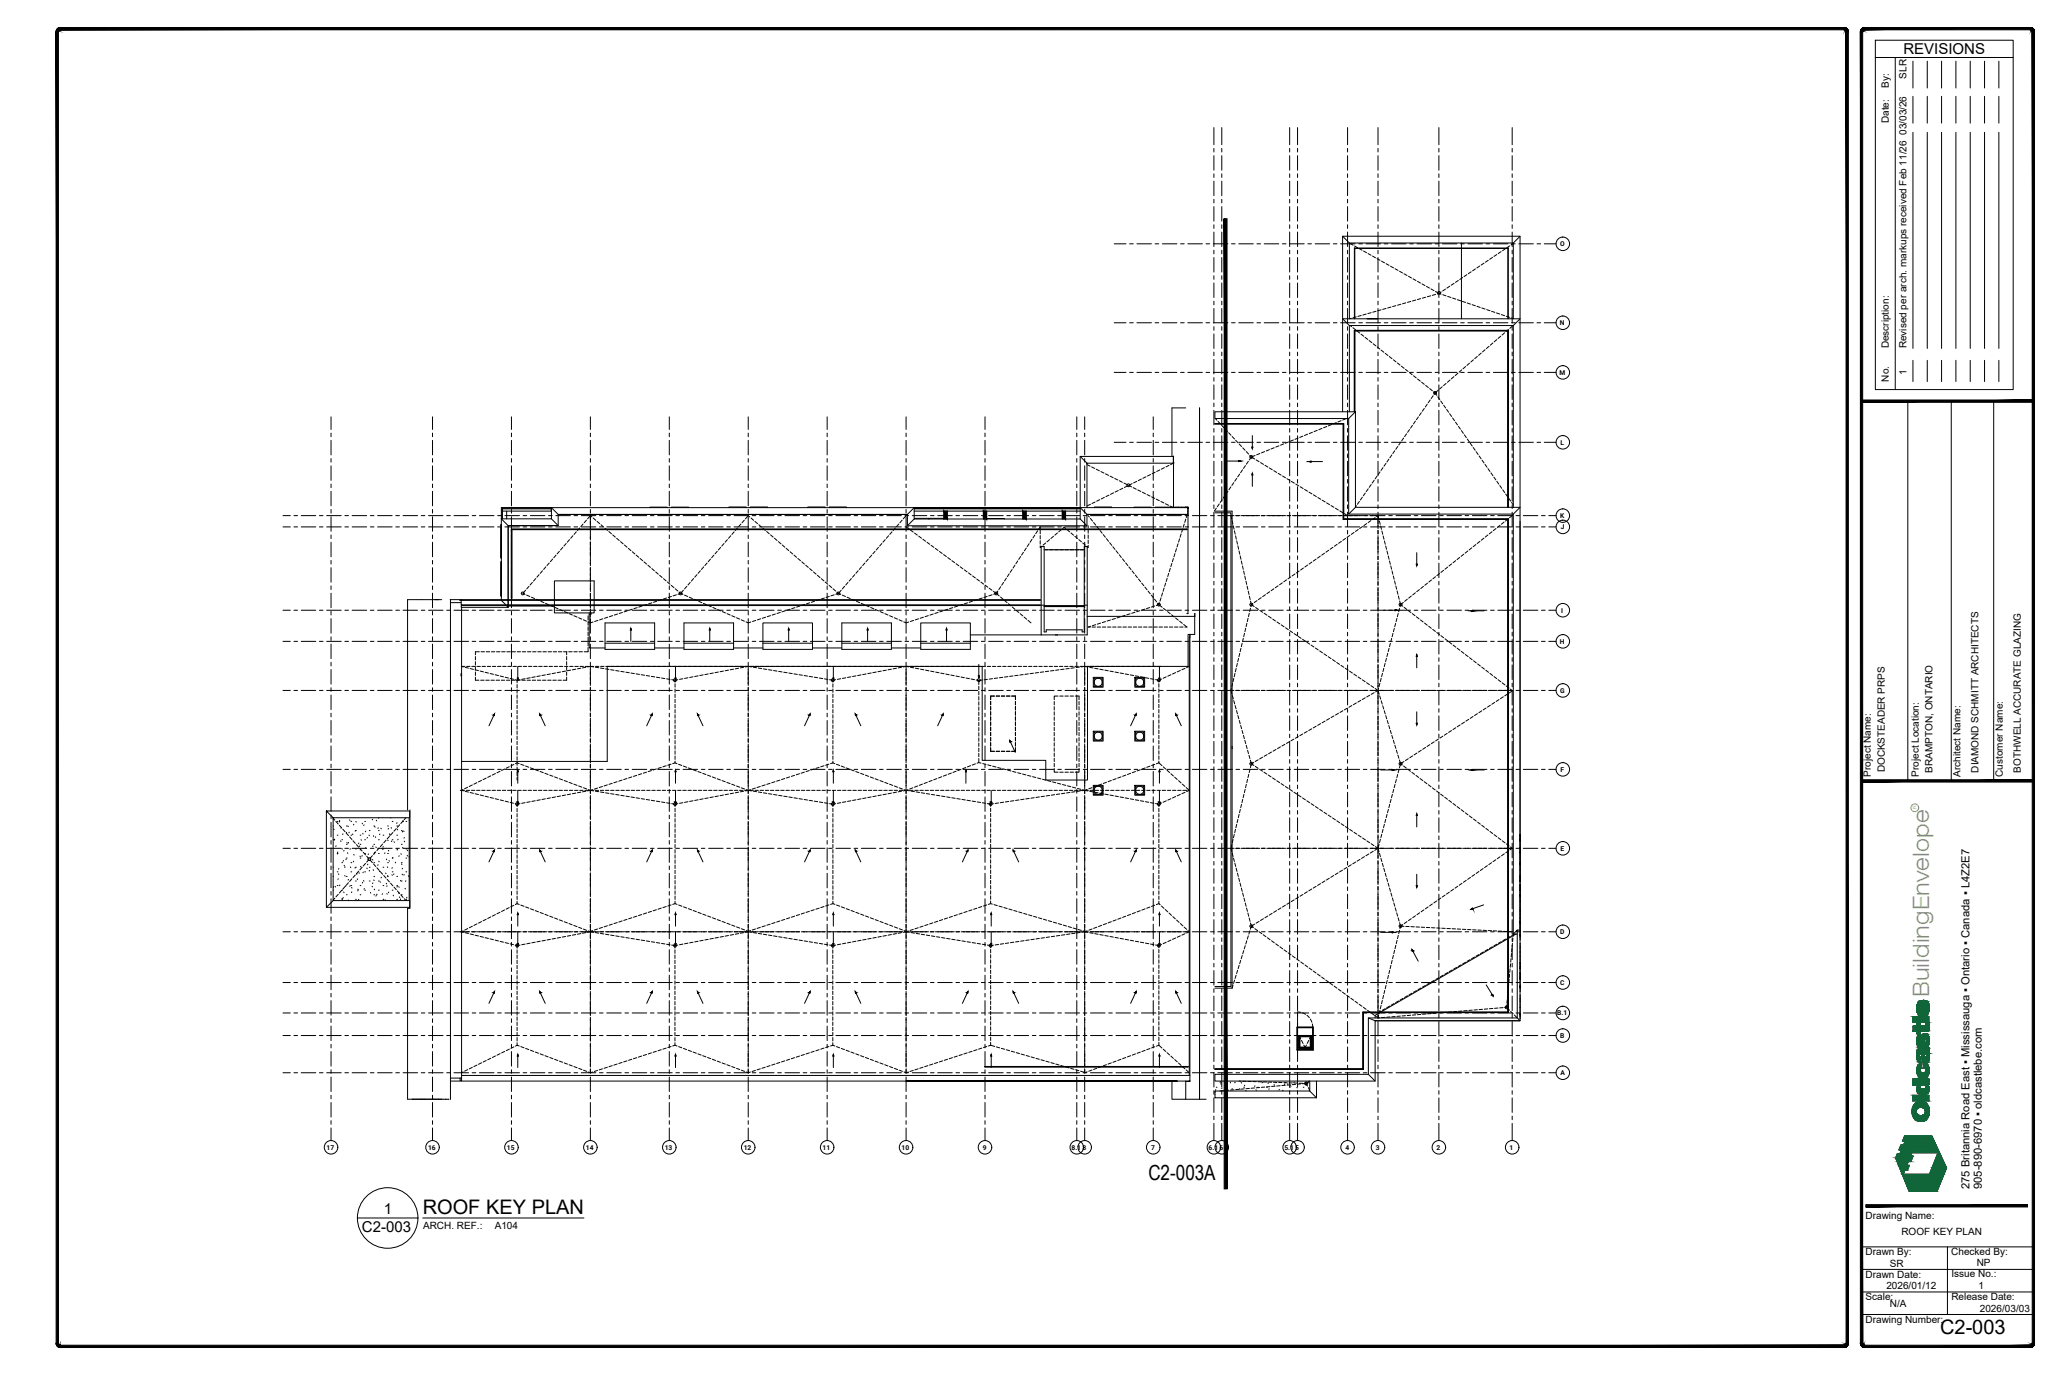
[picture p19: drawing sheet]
<svg xmlns="http://www.w3.org/2000/svg" width="914mm" height="610mm" viewBox="0 0 914 610" stroke-linecap="round" stroke-linejoin="round" font-family="sans-serif">
<defs><g id="words">
<text font-size="10" fill="#88c346" x="855.5" y="442" transform="rotate(-90 855.5 442)">BuildingEnvelope</text>
<text font-size="9.2" x="509.2" y="523.3">C2-003A</text>
<g font-size="8.9">
<text x="187.5" y="538.1">ROOF KEY PLAN</text>
<text x="860.3" y="591.3">C2-003</text>
</g>
<g font-size="6.7">
<text x="844.1" y="24">REVISIONS</text>
<text x="170.2" y="538.3">1</text>
<text x="160.5" y="546.2">C2-003</text>
</g>
<g font-size="5">
<text x="873.4" y="527.2" transform="rotate(-90 873.4 527.2)">275 Britannia Road East ▪ Mississauga ▪ Ontario ▪ Canada ▪ L4Z2E7</text>
<text x="878.9" y="527.2" transform="rotate(-90 878.9 527.2)">905-890-6970 ▪ oldcastlebe.com</text>
</g>
<g font-size="4.4">
<text x="845.5" y="34.9" transform="rotate(-90 845.5 34.9)">SLR</text>
<text x="837.6" y="39" transform="rotate(-90 837.6 39)">By:</text>
<text x="837.6" y="54.6" transform="rotate(-90 837.6 54.6)">Date:</text>
<text x="845.5" y="59.8" transform="rotate(-90 845.5 59.8)">03/03/26</text>
<text x="837.6" y="154.5" transform="rotate(-90 837.6 154.5)">Description:</text>
<text x="845.5" y="154.5" transform="rotate(-90 845.5 154.5)">Revised per arch. markups received Feb 11/26</text>
<text x="845.5" y="166.3" transform="rotate(-90 845.5 166.3)">1</text>
<text x="837.6" y="169.2" transform="rotate(-90 837.6 169.2)">No.</text>
<text x="829.6" y="344.4" transform="rotate(-90 829.6 344.4)">Project Name:</text>
<text x="835.8" y="342.5" transform="rotate(-90 835.8 342.5)">DOCKSTEADER PRPS</text>
<text x="850.9" y="344.4" transform="rotate(-90 850.9 344.4)">Project Location:</text>
<text x="857" y="342.6" transform="rotate(-90 857 342.6)">BRAMPTON, ONTARIO</text>
<text x="869.4" y="344.4" transform="rotate(-90 869.4 344.4)">Architect Name:</text>
<text x="877.4" y="342.6" transform="rotate(-90 877.4 342.6)">DIAMOND SCHMITT ARCHITECTS</text>
<text x="888.2" y="344.4" transform="rotate(-90 888.2 344.4)">Customer Name:</text>
<text x="896.2" y="342.6" transform="rotate(-90 896.2 342.6)">BOTHWELL ACCURATE GLAZING</text>
<text x="187.6" y="545">ARCH. REF.:</text>
<text x="219.4" y="545">A104</text>
<text x="827.3" y="540.6">Drawing Name:</text>
<text x="843.2" y="547.4">ROOF KEY PLAN</text>
<text x="827.3" y="556.4">Drawn By:</text>
<text x="865.3" y="556.5">Checked By:</text>
<text x="838" y="561.5">SR</text>
<text x="876.6" y="561.1">NP</text>
<text x="827.3" y="566.4">Drawn Date:</text>
<text x="865.4" y="566.3">Issue No.:</text>
<text x="836.5" y="571.5">2026/01/12</text>
<text x="877.3" y="571.3">1</text>
<text x="827.3" y="576.3">Scale:</text>
<text x="838.1" y="579.6">N/A</text>
<text x="865.4" y="576.4">Release Date:</text>
<text x="878" y="581.5">2026/03/03</text>
<text x="827.3" y="586.7">Drawing Number:</text>
</g>
<g font-size="3">
<text x="691.9" y="109.2">O</text>
<text x="691.8" y="144.2">N</text>
<text x="691.5" y="166.2">M</text>
<text x="692" y="197.2">L</text>
<text x="691.9" y="229.7">K</text>
<text x="692.1" y="234.7">J</text>
<text x="692.4" y="271.6">I</text>
<text x="691.8" y="285.4">H</text>
<text x="691.8" y="307.2">G</text>
<text x="692" y="342.2">F</text>
<text x="692" y="377.2">E</text>
<text x="691.9" y="414.2">D</text>
<text x="691.9" y="436.7">C</text>
<text x="690.6" y="450.2">B.1</text>
<text x="691.9" y="460.2">B</text>
<text x="692" y="476.7">A</text>
<text x="144.8" y="509.7">17</text>
<text x="189.8" y="509.7">16</text>
<text x="224.8" y="509.7">15</text>
<text x="259.8" y="509.7">14</text>
<text x="294.8" y="509.7">13</text>
<text x="329.8" y="509.7">12</text>
<text x="364.8" y="509.7">11</text>
<text x="399.8" y="509.7">10</text>
<text x="435.8" y="509.7">9</text>
<text x="475.2" y="509.7">8.1</text>
<text x="480" y="509.7">8</text>
<text x="510.4" y="509.7">7</text>
<text x="536" y="509.7">6.1</text>
<text x="540.8" y="509.7">6</text>
<text x="569.6" y="509.7">5.1</text>
<text x="574.4" y="509.7">5</text>
<text x="596.6" y="509.7">4</text>
<text x="610.1" y="509.7">3</text>
<text x="637.1" y="509.7">2</text>
<text x="669.4" y="509.7">1</text>
</g>
<text font-size="2.1" fill="#88c346" x="849.8" y="358.8" transform="rotate(-90 849.8 358.8)">R</text>
</g></defs>
<!-- layer: _OBE_text -->
<g fill="none" stroke="#000" stroke-width=".44">
<path d="M831.6 17.8h61.2v154.9h-61.2zM831.6 25.5h61.2M840.5 25.5v147.2M848.3 27.1v11.9M854.7 27.1v11.9M861 27.1v11.9M867.4 27.1v11.9M873.7 27.1v11.9M880.1 27.1v11.9M886.4 27.1v11.9M848.3 42.7v11.9M848.3 58.7v95.8"/>
<path d="M854.7 42.7v11.9M854.7 58.7v95.8M861 42.7v11.9M861 58.7v95.8M867.4 42.7v11.9M867.4 58.7v95.8M873.7 42.7v11.9M873.7 58.7v95.8M880.1 42.7v11.9M880.1 58.7v95.8M886.4 42.7v11.9M886.4 58.7v95.8"/>
<path d="M848.3 159.7v9.5M854.7 159.7v9.5M861 159.7v9.5M867.4 159.7v9.5M873.7 159.7v9.5M880.1 159.7v9.5M886.4 159.7v9.5M846 177.8v168.4M865.3 177.8v168.4M884.1 177.8v168.4M158.5 540h26.8M187.5 540h71.5"/>
<path d="M825.5 552.8h76.2M863.6 552.8v30M825.5 562.8h76.2M825.5 572.8h76.2M825.5 582.8h76.2"/>
<circle cx="171.9" cy="540" r="13.4"/>
</g>
<!-- layer: _OBE_dims -->
<path d="M542.9 97v430.1h1.2zM542.9 97h1.2v430.1z" fill="#000" stroke="#000" stroke-width=".44"/>
<!-- layer: A-DETL-GENF -->
<g fill="#000" stroke="#000" stroke-width=".44">
<path d="M555.1 198.2h.5l-.2 .8zM555.4 209.8l.2 .7h-.5zM628.1 250.1h.4l-.2 .8zM279.7 278.5l.2 .8h-.4zM314.7 278.5l.2 .8h-.4zM349.7 278.5l.2 .8h-.4zM384.7 278.5l.2 .8h-.4zM419.7 278.5l.2 .8h-.4zM652.4 270.8l.7 .2zM652.4 270.8l.7-.2zM433.9 299.7l.2 .6zM433.9 299.7h.4l-.2 .6z"/>
<path d="M628.3 290.2l.2 .8h-.4zM229.4 300.6h.4l-.2 .8zM299.3 300.6h.5l-.2 .8zM369.4 300.6h.4l-.2 .8zM514 300.6h.4l-.2 .8zM628.1 320.7h.4l-.2 .7zM229.4 355.6l.3 .2zM229.6 341.4l.2 .7h-.4zM299.3 355.6l.4 .2zM299.6 341.4l.2 .7h-.5zM369.4 355.6l.3 .2zM369.6 341.4l.2 .7h-.4z"/>
<path d="M428.3 341.4l.2 .7h-.4zM439.4 355.6l.3 .2zM514 355.6l.3 .2zM514.2 341.4l.2 .7h-.4zM652.4 341.3l.7 .2zM652.4 341.3l.7-.2zM628.3 360.8l.2 .7h-.4zM628.1 392.7h.4l-.2 .7zM229.4 418.3h.4l-.2 .7zM229.6 404.7l.2 .8h-.4zM299.3 418.3h.5l-.2 .7zM299.6 404.7l.2 .8h-.5z"/>
<path d="M369.4 418.3h.4l-.2 .7zM369.6 404.7l.2 .8h-.4zM439.4 418.3h.4l-.2 .7zM439.6 404.7l.2 .8h-.4zM514 418.3h.4l-.2 .7zM514.2 404.7l.2 .8h-.4zM653 402.7l.2 .4zM626.1 421l.6 .6h-.4zM626.3 421.6l.2 .1zM626.3 421.6h.4zM229.6 467.4l.2 .8h-.4zM299.6 467.4l.2 .8h-.5z"/>
<path d="M369.6 467.4l.2 .8h-.4zM439.6 467.4l.2 .8h-.4zM514.2 467.4l.2 .8h-.4z"/>
<path d="M549.2 204.2l.8 .2zM549.2 204.4h.8z"/>
<path d="M580.6 204.6l.8-.2zM580.6 204.6l.8 .2z"/>
<path d="M618.7 270.3l.7 .2zM618.7 270.5h.7z"/>
<path d="M219.3 316.5l-.1 .6h-.4zM218.8 317.1l.4 .1z"/>
<path d="M239.3 316.5l.5 .6h-.4zM239.4 317.1h.4z"/>
<path d="M289.3 316.5l-.2 .6h-.3zM288.8 317.1l.3 .1z"/>
<path d="M309.3 316.5l.5 .6h-.4zM309.4 317.1h.4z"/>
<path d="M359.3 316.5l-.1 .6h-.5zM358.7 317.1l.4 .1z"/>
<path d="M379.3 316.5l.5 .6h-.4zM379.4 317.1h.4z"/>
<path d="M418.3 316.5l-.1 .6h-.4zM417.8 317.1l.3 .1z"/>
<path d="M503.9 316.5l-.1 .6h-.5zM503.3 317.1l.4 .1z"/>
<path d="M521.4 316.5l.5 .6h-.4zM521.5 317.1h.4z"/>
<path d="M447.8 328.3l.5 .6h-.4zM447.9 328.9h.4z"/>
<path d="M229.4 355.6l.3 .2zM229.5 355.8h.2l-.1 .5z"/>
<path d="M299.3 355.6l.4 .2zM299.4 355.8h.3l-.1 .5z"/>
<path d="M369.4 355.6l.3 .2zM369.4 355.8h.3l-.1 .5z"/>
<path d="M439.4 355.6l.3 .2zM439.4 355.8h.3l-.1 .5z"/>
<path d="M514 355.6l.3 .2zM514 355.8h.3l-.1 .5z"/>
<path d="M617.4 341.1l.7 .2zM617.4 341.3h.7z"/>
<path d="M219.3 376.8l-.1 .6h-.4zM218.8 377.4l.4 .2z"/>
<path d="M239.3 376.8l.5 .6h-.4zM239.4 377.4h.4z"/>
<path d="M289.3 376.8l-.2 .6h-.3zM288.8 377.4l.3 .2z"/>
<path d="M309.3 376.8l.5 .6h-.4zM309.4 377.4h.4z"/>
<path d="M359.3 376.8l-.1 .6h-.5zM358.7 377.4l.4 .2z"/>
<path d="M379.3 376.8l.5 .6h-.4zM379.4 377.4h.4z"/>
<path d="M429.3 376.8l-.2 .6h-.3zM428.8 377.4l.3 .2z"/>
<path d="M449.3 376.8l.5 .6h-.4zM449.4 377.4h.4z"/>
<path d="M503.9 376.8l-.1 .6h-.5zM503.3 377.4l.4 .2z"/>
<path d="M521.4 376.8l.5 .6h-.4zM521.5 377.4h.4z"/>
<path d="M617.4 413.1l.7 .2zM617.4 413.3h.7z"/>
<path d="M652.5 403.1h.7l-.2-.4zM652.4 403.1h.8z"/>
<path d="M219.3 439.5l-.1 .6h-.4zM218.8 440.1l.4 .2z"/>
<path d="M239.3 439.5l.5 .6h-.4zM239.4 440.1h.4z"/>
<path d="M289.3 439.5l-.2 .6h-.3zM288.8 440.1l.3 .2z"/>
<path d="M309.3 439.5l.5 .6h-.4zM309.4 440.1h.4z"/>
<path d="M359.3 439.5l-.1 .6h-.5zM358.7 440.1l.4 .2z"/>
<path d="M379.3 439.5l.5 .6h-.4zM379.4 440.1h.4z"/>
<path d="M429.3 439.5l-.2 .6h-.3zM428.8 440.1l.3 .2z"/>
<path d="M449.3 439.5l.5 .6h-.4zM449.4 440.1h.4z"/>
<path d="M503.9 439.5l-.1 .6h-.5zM503.3 440.1l.4 .2z"/>
<path d="M521.4 439.5l.5 .6h-.4zM521.5 440.1h.4z"/>
<path d="M661.6 441.1h.4zM661.6 441.1l.5 .5-.1-.5z"/>
</g>
<!-- layer: A-WALL -->
<g fill="none" stroke="#000" stroke-width=".44">
<path d="M531.9 180.8v306.6M525.8 224.8h1v47.2h-.5M538.8 226.6h7.6v211.5h-7.6M674.1 231.1v183M186.8 265.9h9.1M199.8 267.2h4.7M199.8 265.9v221.4M204 265.8v.4h.5M204.7 265.8v.4M204.7 268.1v.4M222.3 265.8l-22.6 .1M225.3 265.8h236v.4h-236"/>
<path d="M225.3 268.1h236v.4h-236M461.7 268.3h1.3M480.8 268.3h1.3M526.4 273.3h3.5M529.8 272h.1M529.9 272l-.1 9.3h-2.3M464 280.2h-1v-37.9h-1.3v39.2h20.4v-39.2h-1.3v37.9h-.9M527.7 281.3v1.2M527.7 281.3v195.5M609.8 452.6h64.2M674 452.5v.1M199.8 478h4.2v1h.7"/>
<path d="M199.8 479.3h4.9M527.7 479.3l-1.9 .1M186.8 487.3h9.1M199.7 487.3h.1M525.8 487.4h9.1M538.8 485.4h.1M538.8 486.7h.1"/>
</g>
<!-- layer: A-DETL-MBND -->
<g fill="none" stroke="#000" stroke-width=".44">
<path d="M600.6 110v31.3M600.6 110h68.3M600.7 110h.1M600.7 110.1l.1 .1M600.8 110.2v31.1M600.8 110.2h67.9M648.1 107.7v2.3M648.1 110.1v31.2M668.7 110.2v31.1M668.7 110.1v.1M668.8 110h.1M668.9 110v31.3"/>
<path d="M606.2 141.3h4.8zM525.8 180.8h-6.1v21.3M520.4 202.2v22.6h6.4M288.2 225.1v-.3h7.7v.3M297.7 225.1v-.3h7.7v.3M323.2 225.1v-.3h7.7v.3M332.7 225.1v-.3h7.7v.3M358.2 225.1v-.3h7.7v.3M367.7 225.1v-.3h7.7v.3M405.5 230.1v-.3h6.4v.3v-.3h6.5v.3M437.7 230.1v-.2h7.7v.2M485.3 225.1v-.3h7.7v.3"/>
<path d="M502.8 225.1h7.7M512.3 225.1h7.7M521.5 224.8v.3M522.5 225h.1M522.5 224.8v.3M522.6 224.8l.1 .3M523.3 225h.1M524 224.8v.2M524.2 225h.1M525.7 224.8v.3M525.8 224.8h.1M526 225h.1"/>
<path d="M526.8 224.8v.1M526.8 225v.1M186.8 265.9h-6.1v93.2M181.8 359.1v43.6M147.7 366.2h.1M147.7 372.3h.1M147.7 363l.2 .3M148 367.5l.2 .3M148.3 372.1l.1 .2M148.3 372.2l-.2 .3M149.1 375l-.2 .3M149.5 364.2h.4"/>
<path d="M149.5 370.3h.4M149.8 377.8l-.2 .2M149.9 378.4h-.4l.2 .2M150.5 363.7l.2 .3M150.6 364.1l-.2 .3M151 372.8l.2 .3M151.4 366.9l-.2 .3M151.6 372.3h.3M151.6 376.4h.3M152.1 369.7l-.2 .3M152.6 377l-.2 .3M153.5 369l.2 .3"/>
<path d="M153.6 366.2h.3M153.6 374.3h.3M153.8 373.5l.2 .3M154.1 378.1l.2 .3M154.3 366.2l.2 .3M154.6 373.5l-.2 .3M154.9 369l-.2 .2M155 363.5l.2 .2M155.4 376.3l-.2 .3M155.6 364.2h.4M155.6 370.3h.4M156.3 369.7l.2 .3"/>
<path d="M156.9 378.8l.1 .3M156.9 365.4l-.2 .3M157.7 368.2l-.2 .3M157.7 368.2h.3M157.7 376.4h.3M157.8 364.2l.2 .3M159.1 373.8l-.1 .3M159.4 375l.1 .3M159.6 379.6l.2 .3M159.7 370.3h.3M159.7 374.3h.3M159.9 376.5l-.2 .3"/>
<path d="M160.1 372.2l.2 .3M160.6 364.9l.2 .3M160.6 379.3l-.1 .3M160.9 369.5l.1 .3M161.4 365.7l-.1 .3M161.7 364.2h.4M161.7 372.3h.4M161.7 378.4h.4M162.1 375.8l.2 .3M162.2 368.5l-.2 .3M162.9 371.3l-.1 .2M163.4 378.6l-.2 .3"/>
<path d="M163.6 370.2l.2 .3M163.8 368.2h.3M165.2 363.2l-.1 .3M165.4 375l-.1 .3M165.7 370.5l-.2 .3M165.8 366.2h.3M165.8 374.3h.3M165.9 378.3l.2 .3M166.1 366.4l.2 .3M166.2 377.8l-.2 .3M166.4 371l.2 .3M166.7 375.5l.1 .3"/>
<path d="M166.9 363.6l.1 .3M167.7 367l-.1 .3M167.8 368.2h.4M167.8 372.3h.4M167.8 378.4h.4M168 362.5l-.2 .2M168.5 369.8l-.2 .3M168.9 367.2l.2 .3M169.5 376.2l.1 .3M169.9 370.3h.3M169.9 376.4h.3M170 375.3l-.2 .3"/>
<path d="M170.7 378.1l-.1 .3M171.9 366.2h.3M171.9 378.4h.3M172 372.4l.1 .3M172.2 377l.2 .3M172.3 367.3l-.2 .3M172.7 369.7l.2 .3M173 370l-.1 .3M173.3 362.5v.2M173.4 366.9l.2 .3M173.8 372.8l-.2 .3M173.9 364.2h.4"/>
<path d="M173.9 372.3h.4M174.7 373.2l.2 .3M176 366.2h.3M176 370.3h.3M176 376.4h.3M176.1 364.8l-.2 .3M176.2 367.6l.2 .3M176.3 376.6l-.2 .3M176.5 372.1l-.1 .3M177 379.4l-.2 .3M177.8 378.5l.2 .3M178 368.2h.3"/>
<path d="M178 374.3h.3M178.5 375.7l.2 .3M178.6 368.6l-.2 .2M178.7 363.8l.2 .3M178.8 364l-.1 .3M179 368.4l.2 .3M179.3 372.9l.1 .3M179.3 371.3l-.2 .3M180 364.2h.4M180 376.4h.4M180.6 379.2l.1 .3M180.8 376.9l-.2 .3"/>
<path d="M181.5 379.8l-.1 .1M181.5 362.5v36.8M147.7 384.5h.1M147.7 388.6h.1M147.7 394.7h.1M148 393.1l-.2 .3M148.6 393l.2 .3M149.5 386.5h.4M149.5 392.6h.4M150 389.6l-.2 .3M150.1 387.4l.2 .3M150.3 385.1l-.2 .3"/>
<path d="M150.7 392.4l-.1 .3M151.6 382.5h.3M151.6 394.7h.3M151.6 398.7h.3M151.7 398.2l.1 .3M152.2 397.9l-.1 .3M152.3 381.5l-.2 .3M152.4 395.5l.2 .3M152.6 383.6l.2 .3M152.9 388.2l.1 .3M153 384.3l-.1 .3M153.1 392.7l.2 .3"/>
<path d="M153.3 380.8l.2 .3M153.6 380.4h.3M153.6 388.6h.3M153.6 396.7h.3M154.4 399l.2 .3M154.5 389.9l-.1 .3M155.3 392.6l-.2 .3M155.4 384.4l.1 .3M155.6 382.5h.4M155.6 386.5h.4M155.6 392.6h.4M155.9 393.4l.2 .3"/>
<path d="M156 395.4l-.1 .3M156.8 381.8l-.1 .3M157.6 384.6l-.2 .3M157.7 384.5h.3M157.7 390.6h.3M157.7 398.7h.3M158.3 387.4l-.1 .3M158.4 389.6l.2 .3M158.5 399.2v.1M158.7 394.2l.2 .3M158.8 394.7l-.2 .3M159 398.7l.1 .3"/>
<path d="M159.2 386.9l.1 .3M159.7 380.4h.3M159.7 392.6h.3M159.7 396.7h.3M159.9 384.1l.2 .3M160.8 391.2l-.1 .3M161.1 386.6l-.2 .3M161.2 390.4l.2 .3M161.6 393.9l-.2 .3M161.7 386.5h.4M161.7 394.7h.4M162.7 384.8l.2 .3"/>
<path d="M163.1 383.1l-.1 .3M163.8 384.5h.3M163.8 390.6h.3M163.9 385.9l-.2 .3M164.2 395.7l.2 .3M165 392.9l.2 .3M165.2 381l.2 .3M165.4 391.4l-.2 .3M165.5 385.6l.1 .3M165.7 390.1l.2 .3M165.8 382.5h.3M165.8 388.6h.3"/>
<path d="M165.8 396.7h.3M166.1 394.2l-.2 .3M166.9 397l-.2 .3M167 396.4l.2 .3M167.7 383.4l-.2 .3M167.8 390.6h.4M167.8 394.7h.4M168 381.8l.1 .3M168.4 386.2l-.2 .2M168.5 390.9l.2 .3M169.2 388.9l-.2 .3M169.6 396.2l-.1 .3"/>
<path d="M169.9 384.5h.3M169.9 392.6h.3M169.9 398.7h.3M170.8 398.9l.2 .3M171 387.1l.2 .3M171.3 391.6l.2 .3M171.5 380.9l-.2 .3M171.6 396.1l.1 .3M171.7 392.7l-.2 .3M171.8 384.3l.1 .3M171.9 382.5h.3M171.9 388.6h.3"/>
<path d="M171.9 388.2l-.1 .3M172.4 395.5l-.2 .3M172.5 381.5l.2 .3M173.8 387.8l.2 .3M173.9 380.4h.4M173.9 386.5h.4M173.9 394.7h.4M174 384.7l-.2 .3M174.2 380.1l-.1 .3M174.3 396.9l.2 .3M174.7 387.4l-.2 .3M175.3 382.3l.1 .3"/>
<path d="M176 388.6h.3M176 392.6h.3M176 398.7h.3M176.2 393l-.2 .3M176.8 393.1l.2 .3M176.9 395.8l-.1 .3M177.1 397.6l.2 .3M177.6 390.3l.2 .3M177.7 398.5l-.2 .3M178 382.5h.3M178 390.6h.3M178 396.7h.3"/>
<path d="M178.1 383l.1 .3M178.3 387.5l.2 .3M178.5 384.9l-.2 .3M179.2 387.7l-.1 .3M179.6 393.8l.2 .3M180 390.5l-.2 .3M180 380.4h.4M180 386.5h.4M180 398.7h.4M180.5 397.8l-.2 .3M181.1 388.3l.2 .3M181.7 402.7h-1v84.6h6.1"/>
<path d="M401.8 479.3l120.2 .1M525.8 479.3v8.1h-6.1v-8M579.3 479.7h.1M579.3 481h.1"/>
<circle cx="638.1" cy="129.8" r=".63"/>
<circle cx="500.4" cy="215.1" r=".63"/>
<circle cx="163.8" cy="380.9" r=".63"/>
<circle cx="579.3" cy="480.4" r=".62"/>
</g>
<!-- layer: A-ROOF-PATT -->
<g fill="none" stroke="#000" stroke-width=".44">
<path d="M541.2 479.6l-.2 .2M541.4 480h.3M545.7 479.8l-.2 .3M547.5 480h.3M550.4 479.9l.2 .3M559.6 480h.4M565.7 480h.4M569.8 480h.3M573.9 479.7l-.2 .3M579.9 480h.4M539.2 483.1l-.2 .3M539.4 482h.3"/>
<path d="M541.3 480.4l.2 .3M541.9 482.3l-.1 .3M544.1 481.2l.2 .3M546.5 482.6l-.2 .3M549.7 482.7l.1 .3M551.5 482h.4M552 481.1l-.2 .3M552.4 483.4l.2 .3M556.5 481.4l-.1 .3M557 483.1l.1 .3M557.6 482h.4M561.7 482h.3"/>
<path d="M562.2 480.1l.2 .3M562.8 482.7l-.1 .3M565 480.8l.2 .3M567.3 483l-.1 .2M568.8 483.3l.2 .3M569.5 480.6l.2 .3M571.1 480.4l-.1 .3M571.8 482h.4M572.3 481.3l.2 .3M575.1 482l.1 .3M577.9 482h.4M580.6 483.5l.1 .2"/>
</g>
<!-- layer: A-ROOF -->
<g fill="none" stroke="#000" stroke-width=".44">
<path d="M538.8 227.4h7.1v210h-7.1M463 243.7h17.8M204.7 269.3v29.4M245.9 265.8v-8.3h17.6v8.3M245.9 268.5v3.2h17.6v-3.2M245.9 266.2v1.9M262.1 271.7v.7h-.8M263.5 266.2v1.9M268.3 276.2h22v11.7h-22zM303.3 276.2h22v11.7h-22zM338.3 276.2h22v11.7h-22zM373.3 276.2h22v11.7h-22z"/>
<path d="M408.3 276.2h22v11.7h-22zM463 268.9h17.8M463 268.5h17.8M204.7 299.6v177.2M268.3 285.2h22M303.3 285.2h22M338.3 285.2h22M373.3 285.2h22M408.3 285.2h22M299.4 301a.63 .63 0 0 0-.7 .7 .63 .63 0 0 0 1 .4 .63 .63 0 0 0-.1-1.1M369.4 301a.63 .63 0 0 0-.7 .7 .63 .63 0 0 0 1 .4 .63 .63 0 0 0-.1-1.1M484.8 300.3h4.4v4.4h-4.4z"/>
<path d="M485.2 300.7h3.6v3.6h-3.6zM503.2 300.3h4.4v4.4h-4.4zM503.6 300.7h3.6v3.6h-3.6zM514 301a.63 .63 0 0 0-.7 .7 .63 .63 0 0 0 1 .4 .63 .63 0 0 0-.1-1M484.8 324.2h4.4v4.4h-4.4zM485.2 324.5h3.6v3.7h-3.6zM503.2 324.2h4.4v4.4h-4.4zM503.6 324.5h3.6v3.7h-3.6zM229.5 355.9a.63 .63 0 0 0-.8 .7 .63 .63 0 0 0 1 .4 .63 .63 0 0 0 0-1M299.4 355.9a.63 .63 0 0 0-.7 .8 .63 .63 0 0 0 1 .3 .63 .63 0 0 0 0-1M369.4 355.9a.63 .63 0 0 0-.7 .7 .63 .63 0 0 0 1 .4 .63 .63 0 0 0 0-1M439.4 355.9a.63 .63 0 0 0-.7 .7 .63 .63 0 0 0 .9 .4 .63 .63 0 0 0 0-1"/>
<path d="M484.8 348.2h4.4v4.4h-4.4zM485.2 348.5h3.6v3.7h-3.6zM503.2 348.2h4.4v4.4h-4.4zM503.6 348.5h3.6v3.7h-3.6zM514 355.9a.63 .63 0 0 0-.7 .7 .63 .63 0 0 0 1 .4 .63 .63 0 0 0-.1-1M229.5 418.6a.63 .63 0 0 0-.8 .7 .63 .63 0 0 0 1 .4 .63 .63 0 0 0 0-1M299.4 418.6a.63 .63 0 0 0-.7 .8 .63 .63 0 0 0 1 .3 .63 .63 0 0 0-.1-1M369.4 418.6a.63 .63 0 0 0-.7 .8 .63 .63 0 0 0 1 .3 .63 .63 0 0 0-.1-1M439.4 418.6a.63 .63 0 0 0-.7 .7 .63 .63 0 0 0 .9 .5 .63 .63 0 0 0 0-1.1M514 418.6a.63 .63 0 0 0-.7 .7 .63 .63 0 0 0 1 .5 .63 .63 0 0 0-.1-1.1M668.7 416.2l-56.4 32.5M672.3 414.1l-3.5 2"/>
<path d="M611.9 448.9l-2.1 1.3v1.1M668.7 446.4a.63 .63 0 0 0-1-.3 .63 .63 0 0 0 0 1 .63 .63 0 0 0 1-.3M204 478h.7M579.3 479.7a.63 .63 0 0 0-.7 .7 .63 .63 0 0 0 .7 .6"/>
<circle cx="636.4" cy="174.2" r=".63"/>
<circle cx="554.9" cy="202.6" r=".63"/>
<circle cx="231.8" cy="263.1" r=".63"/>
<circle cx="301.8" cy="263.1" r=".63"/>
<circle cx="371.8" cy="263.1" r=".63"/>
<circle cx="441.8" cy="263.1" r=".63"/>
<circle cx="513.9" cy="268" r=".63"/>
<circle cx="554.9" cy="268" r=".63"/>
<circle cx="621.1" cy="268" r=".63"/>
<circle cx="434.1" cy="301.6" r=".63"/>
<circle cx="554.9" cy="338.6" r=".63"/>
<circle cx="621.1" cy="338.6" r=".63"/>
<circle cx="554.9" cy="410.6" r=".63"/>
<circle cx="621.1" cy="410.6" r=".63"/>
</g>
<!-- layer: A-GLAZ-CURT -->
<g fill="#000" stroke="#000" stroke-width=".44">
<path d="M526.8 225.1v.3zM526.8 225.1v.3z"/>
<path d="M222.3 232.5v14.9zM222.3 232.5v14.9z"/>
<path d="M222.3 249v15.3zM222.3 249v15.3z"/>
</g>
<path d="M222.3 232.5h.1M222.3 232.5v14.9M526.8 225.1h.1M526.8 225.4h.1M526.8 226.6h.1M526.8 225.6h.1M222.3 247.4h.1M222.3 249v15.3M222.3 249h.1M222.3 264.3h.1" fill="none" stroke="#000" stroke-width=".44"/>
<!-- layer: A-WALL-PATT -->
<path d="M183.2 487.3v.1M185.2 487.3l-.1 .1M186.3 487.3v.1M187.5 487.3v.1M188.2 487.3v.1M192.4 487.3l-.1 .1M194.5 487.3v.1M196.5 487.3v.1M197.6 487.3v.1" fill="none" stroke="#000" stroke-width=".44"/>
<!-- layer: I-WALL -->
<g fill="none" stroke="#000" stroke-width=".44">
<path d="M247.3 233h-21.9v32.8M247.3 233h.1M247.5 228.1h154.9M482 228.1h44.8M526.8 227.5h.1M526.8 226.6h.1M225.4 266.2v1.9M225.4 268.5l-.1 .2M464 280.2v-1h15.9v1M527.4 282.5v194.3M526.9 479.3v.1M182.8 487.3v.1"/>
<path d="M182.8 487.4h16.3M197.9 487.3v.1M199.1 487.3v.1M538.8 483.9h.1M538.8 484.5h.1"/>
</g>
<!-- layer: A-DETL-MBND -->
<g fill="#000" stroke="#000" stroke-width=".44">
<path d="M401.8 479.3l5.8 .1zM401.8 479.3l5.8 .1z"/>
<path d="M407.6 479.3l5.9 .1zM407.6 479.3l5.9 .1z"/>
<path d="M413.5 479.3l5.8 .1zM413.5 479.3l5.8 .1z"/>
<path d="M419.3 479.3l5.8 .1zM419.3 479.3l5.8 .1z"/>
<path d="M425.1 479.3l5.9 .1zM425.1 479.3l5.9 .1z"/>
<path d="M431 479.3l5.8 .1zM431 479.3l5.8 .1z"/>
<path d="M436.8 479.3l5.5 .1zM436.8 479.3l5.5 .1z"/>
<path d="M442.3 479.3l5.5 .1zM442.3 479.3l5.5 .1z"/>
<path d="M447.8 479.3l5.5 .1zM447.8 479.3l5.5 .1z"/>
<path d="M453.3 479.3l5.5 .1zM453.3 479.3l5.5 .1z"/>
<path d="M458.8 479.3l5.5 .1zM458.8 479.3l5.5 .1z"/>
<path d="M464.3 479.3l5.5 .1zM464.3 479.3l5.5 .1z"/>
<path d="M469.8 479.3l5.5 .1zM469.8 479.3l5.5 .1z"/>
<path d="M475.3 479.3l5.5 .1zM475.3 479.3l5.5 .1z"/>
<path d="M480.8 479.3l5.5 .1zM480.8 479.3l5.5 .1z"/>
<path d="M486.3 479.3l5.5 .1zM486.3 479.3l5.5 .1z"/>
<path d="M491.8 479.3l5.5 .1zM491.8 479.3l5.5 .1z"/>
<path d="M497.3 479.3l5.5 .1zM497.3 479.3l5.5 .1z"/>
<path d="M502.8 479.3l5.5 .1zM502.8 479.3l5.5 .1z"/>
<path d="M508.3 479.3l5.5 .1zM508.3 479.3l5.5 .1z"/>
<path d="M513.8 479.3l8.2 .1zM513.8 479.3l8.2 .1z"/>
<circle cx="181.5" cy="363.6" r=".04"/>
</g>
<!-- layer: A-FLOR -->
<g fill="none" stroke="#000" stroke-width=".44">
<path d="M225.4 268.7h20.5M261.3 271.7v15.6h7M482.1 273.3h44.3M290.3 287.3h13M325.3 287.3h13M360.3 287.3h13M395.3 287.3h13M430.3 281.5h31.4M527.5 281.3h-.6v14.1h-44.6v50.4h-18.5v-8.7h-28.2v-41.7h-166.3v42.2h-64.6"/>
<circle cx="487" cy="302.5" r="1.81"/>
<circle cx="505.4" cy="302.5" r="1.81"/>
<circle cx="487" cy="326.4" r="1.81"/>
<circle cx="505.4" cy="326.4" r="1.81"/>
<circle cx="487" cy="350.4" r="1.81"/>
<circle cx="505.4" cy="350.4" r="1.81"/>
</g>
<!-- layer: A-GENM -->
<g fill="#000" stroke="#000" stroke-width=".44">
<path d="M418.6 226.6l1.4 3.5v-3.5zM418.6 226.6l1.4 3.5h-1.4z"/>
<path d="M436.1 226.6l1.4 3.5v-3.5zM436.1 226.6l1.4 3.5h-1.4z"/>
<path d="M453.6 226.6l1.4 3.5v-3.5zM453.6 226.6l1.4 3.5h-1.4z"/>
<path d="M471.1 226.6l1.4 3.5v-3.5zM471.1 226.6l1.4 3.5h-1.4z"/>
<path d="M405.4 225.1l73.6 .3v-.3zM405.4 225.1l73.6 .3h-73.6z"/>
</g>
<g fill="none" stroke="#000" stroke-width=".44">
<path d="M222.3 230v-5h22.2v.4h-21.8v4.6M222.8 226.6h21.7v-1h-21.7v4.4M224.7 226.6v3.4M405.4 226.6h73.6M405.4 225.6h73.6M405.4 225.1h73.6M405.4 225.4h73.6M418.6 226.6v3.5M420 226.6v3.5M436.1 226.6v3.5M437.5 226.6v3.5M453.6 226.6v3.5"/>
<path d="M455 226.6v3.5M471.1 226.6v3.5M472.5 226.6v3.5M674.1 370.1v2.5M674.1 372.9v2.3M674.1 375.7v2.6M674.1 378.8v.5M674.1 379.7v5.4M674.1 375.8h.1M674.1 375.9h.1M674.1 376.2h.1M674.1 376.4h.1"/>
<path d="M674.1 376.6h.1M674.1 376.9h.1M674.1 377.2h.1M674.1 377.5h.1M674.1 377.7h.1M674.1 377.9h.1M674.1 378h.1M674.1 378.2h.1M674.1 370.2h.1M674.1 370.4h.1M674.1 370.5h.1M674.1 370.7h.1"/>
<path d="M674.1 370.9h.1M674.1 371.1h.1M674.1 371.4h.1M674.1 371.7h.1M674.1 371.8h.1M674.1 372h.1M674.1 372.1h.1M674.1 372.2h.1M674.1 372.3h.1M674.1 372.5h.1M674.1 385.6v2.3M674.1 388.4v2.4"/>
<path d="M674.1 392.3v2.6M674.1 395.4v.6M674.1 396.5v2.5M674.1 399.5v2.3M674.1 399.5h.1M674.1 396.6h.1M674.1 396.7h.1M674.1 396.8h.1M674.1 397h.1M674.1 397.2h.1M674.1 397.3h.1M674.1 397.5h.1"/>
<path d="M674.1 397.9h.1M674.1 392.4h.1M674.1 392.6h.1M674.1 392.8h.1M674.1 393h.1M674.1 393.2h.1M674.1 393.5h.1M674.1 393.8h.1M674.1 394.1h.1M674.1 394.3h.1M674.1 394.5h.1M674.1 394.6h.1"/>
<path d="M674.1 394.8h.1M674.1 388.4h.1M674.1 388.6h.1M674.1 388.8h.1M674.1 388.9h.1M674.1 389.1h.1M674.1 389.4h.1M674.1 389.6h.1M674.1 389.9h.1M674.1 390.1h.1M674.1 390.2h.1M674.1 390.3h.1"/>
<path d="M674.1 390.4h.1M674.1 390.5h.1M674.1 390.6h.1M674.1 385.7h.1M674.1 382.5h.1M674.1 382.7h.1M674.1 382.8h.1M674.1 382.9h.1M674.1 383.1h.1M674.1 383.2h.1M674.1 383.3h.1M674.1 383.5h.1"/>
<path d="M674.1 383.9h.1M674.1 380.3h.1M674.1 381h.1M674.1 381.8h.1M674.1 382.4h.1M674.1 405.5v5.6M674.1 411.4v2.8M674.1 414.4v2.3M674.1 418.2v2.1M674.1 419.8h.1M674.1 414.5h.1M674.1 414.6h.1"/>
<path d="M674.1 414.7h.1M674.1 414.9h.1M674.1 415h.1M674.1 415.2h.1M674.1 415.7h.1M674.1 412.5h.1M674.1 413.1h.1M674.1 408.4h.1M674.1 408.6h.1M674.1 408.7h.1M674.1 408.8h.1M674.1 409h.1"/>
<path d="M674.1 409.1h.1M674.1 409.2h.1M674.1 409.4h.1M674.1 409.8h.1M674.1 406.6h.1M674.1 407.3h.1M674.1 408.3h.1M674.1 404.3h.1M674.1 402.3v2.9M674.1 403.3h.1M674.1 403.8h.1M674.1 420.6v2.8"/>
<path d="M674.1 423.7v2.5M674.1 426.6v2.8M674.1 430v.6M674.1 431.1v2.8M674.1 434.3v2.3M674.1 436.9v2.7M674.1 437.2h.1M674.1 437.4h.1M674.1 437.5h.1M674.1 437.8h.1M674.1 437.9h.1M674.1 438.3h.1"/>
<path d="M674.1 434.3h.1M674.1 431.3h.1M674.1 431.4h.1M674.1 431.5h.1M674.1 431.7h.1M674.1 431.9h.1M674.1 432.1h.1M674.1 432.4h.1M674.1 432.6h.1M674.1 432.8h.1M674.1 433h.1M674.1 433.1h.1"/>
<path d="M674.1 433.3h.1M674.1 433.5h.1M674.1 433.6h.1M674.1 433.7h.1M674.1 433.8h.1M674.1 426.7h.1M674.1 426.9h.1M674.1 427h.1M674.1 427.2h.1M674.1 427.5h.1M674.1 427.8h.1M674.1 428.1h.1"/>
<path d="M674.1 428.4h.1M674.1 428.6h.1M674.1 428.7h.1M674.1 428.9h.1M674.1 429.1h.1M674.1 429.3h.1M674.1 429.4h.1M674.1 424.3h.1M674.1 425.6h.1M674.1 421.7h.1M674.1 422.3h.1M575.9 459.1h5.7v5.7h-5.7z"/>
<path d="M576 459.2h5.5v5.4h-5.5zM576.1 459.3h5.3v5.3h-5.3zM576.2 459.4h5.1v5.1h-5.1zM576.5 459.7h4.5v4.5h-4.5zM674.1 441.2v2.1M674.1 443.7v2.3M674.1 446.5v2.3M674.1 449.3v2.3M674.1 449.4h.1M674.1 449.6h.1M674.1 449.7h.1M674.1 449.8h.1"/>
<path d="M674.1 449.9h.1M674.1 450.2h.1M674.1 450.6h.1M674.1 442.7h.1"/>
</g>
<!-- layer: S-BEAM -->
<path d="M244.5 226.5h.1M244.5 225.8h.1" fill="none" stroke="#000" stroke-width=".44"/>
<!-- layer: A-GENM-HDLN -->
<path d="M576.2 459.4l.6 1.2M581.3 459.4l-.6 1.2M577.2 461.3l.6 1.3M578.2 463.3l.6 1.2 .5-1.2M580.4 461.3l-.7 1.3" fill="none" stroke="#000" stroke-width=".44"/>
<!-- layer: A-FLOR-HRAL -->
<g fill="none" stroke="#000" stroke-width=".44">
<path d="M600.6 146.5h.1M600.7 146.6h.1M600.8 146.7h67.9v78.2M600.8 146.7v35.9M668.7 146.6h.1M668.8 146.5h.1M538.8 187.8h57.1v42.3h72.9v218.8M538.8 188h56.9M595.7 188v42.3M595.7 187.9h.1M595.8 187.8h.1M600.6 182.6v-36.1h68.2v78.4"/>
<path d="M226.8 234.6l299.5 .2h-299.3l-.2 30.4zM226.8 234.6h.1M226.9 234.7v.1M595.7 230.3h73v218.4h-64.3M595.7 230.2h.1M595.8 230.1h.1M668.7 230.2h.1M668.8 230.1h.1M575.2 455.4h7.1v10.1h-7.1zM575.4 455.4v9.9M575.4 455.6h6.7M582.1 455.4v9.9"/>
<path d="M604.4 448.7v25.2h-65.6M604.4 448.8h.1M604.5 448.9h.1M668.7 448.8h.1M668.8 448.9h.1M668.8 448.9h-64.2v25.2h-65.8M436.8 472.8l90 .2zM575.2 465.4v.1M575.4 465.3h-.1M575.4 465.3h6.7M582.2 465.3h.1M582.3 465.4v.1"/>
<path d="M604.4 473.9h.1M604.5 474h.1"/>
</g>
<!-- layer: P-SANR-FIXT -->
<path d="M204.5 298.7h.2v.9h-.2zM468.1 281.5h.9M468.1 281.5h.1M469 281.5h.1M546.4 331v.9" fill="none" stroke="#000" stroke-width=".44"/>
<!-- layer: A-DETL -->
<g fill="none" stroke="#000" stroke-width=".44">
<path d="M595.4 104.7l3 3v33.6M598.4 107.7h72.7v33.6M598.5 107.8l1.5 .9M600.7 109.1l1.3 .7M602.7 110.2l1.3 .7M604.7 111.3l1.3 .7M606.7 112.4l1.3 .8M608.7 113.5l1.3 .8M610.7 114.7l1.3 .7M612.6 115.8l1.4 .7M614.6 116.9l1.4 .7M616.6 118l1.4 .8"/>
<path d="M618.6 119.1l1.4 .8M654.3 119.2l-1.3 .9M656.2 118l-1.3 .8M658.1 116.7l-1.3 .8M660 115.4l-1.3 .8M661.9 114.1l-1.3 .9M663.8 112.8l-1.3 .9M665.7 111.6l-1.3 .8M667.6 110.3l-1.3 .8M669.5 109l-1.3 .9M671.1 107.9l-1 .7M674.1 104.7l-3 3"/>
<path d="M603.6 139.9l-1.4 .4M605.8 139.2l-1.4 .5M608 138.6l-1.4 .4M610.2 138l-1.4 .4M612.4 137.4l-1.4 .4M614.6 136.8l-1.4 .4M616.8 136.1l-1.4 .4M619 135.5l-1.4 .4M620.6 120.3l1.3 .7M621.2 134.9l-1.4 .4M622.6 121.4l1.3 .7M623.4 134.3l-1.4 .4"/>
<path d="M624.6 122.5l1.3 .7M625.6 133.6l-1.4 .5M626.6 123.6l1.3 .8M627.8 133l-1.4 .4M628.6 124.7l1.3 .8M630 132.4l-1.4 .4M630.6 125.9l1.3 .7M632.2 131.8l-1.4 .4M632.6 127l1.3 .7M634.4 131.1l-1.4 .5M634.6 128.1l1.3 .7M636.6 129.2l1.5 .9"/>
<path d="M636.6 130.5l-1.4 .4M638.1 130.1l1 .3M638.1 130.1l-.7 .2M639.1 129.4l-1 .7M639.8 130.7l1.4 .5M641 128.2l-1.3 .8M642 131.4l1.4 .5M642.9 126.9l-1.3 .8M644.1 132.1l1.5 .5M644.8 125.6l-1.3 .9M646.3 132.9l1.4 .5M646.7 124.3l-1.3 .9"/>
<path d="M648.5 133.6l1.4 .5M648.6 123.1l-1.3 .8M650.5 121.8l-1.3 .8M650.6 134.3l1.5 .5M652.4 120.5l-1.3 .9M652.8 135.1l1.4 .5M655 135.8l1.4 .5M657.1 136.5l1.5 .5M659.3 137.3l1.4 .5M661.5 138l1.4 .5M663.6 138.7l1.5 .5M665.8 139.5l1.4 .5"/>
<path d="M595.4 141.3v-36.6h78.7v36.6l-3 3M595.4 141.3h78.7v83.6l-3 3M595.4 141.3v41.3M595.4 141.3l3 3M598.8 144.3l.6 .5M599.2 141.1l-.7 .2M600 145.3l1.2 .9M601.4 140.5l-1.4 .4M601.8 146.7l1.2 1M603.6 148.1l1.1 1M605.3 149.6l1.2 .9M607.1 151l1.2 .9"/>
<path d="M608.9 152.4l1.2 .9M610.7 153.8l1.2 1M612.5 155.2l1.2 1M614.3 156.7l1.2 .9M616.1 158.1l1.2 .9M617.9 159.5l1.2 .9M653.4 159.5l-1.2 1M655.1 158l-1.1 1M656.8 156.5l-1.1 1M658.6 155l-1.2 1M660.3 153.5l-1.1 1M662 152l-1.1 1"/>
<path d="M663.8 150.5l-1.2 1M665.5 149.1l-1.2 .9M667.2 147.6l-1.1 1M668 140.2l1.4 .5M669 146.1l-1.2 1M670.1 140.9l1 .4M671 144.3l-1.5 1.3M619.7 160.9l1.2 1M621.5 162.3l1.2 1M623.3 163.8l1.1 .9M625 165.2l1.2 .9M626.8 166.6l1.2 1"/>
<path d="M628.6 168l1.2 1M630.4 169.4l1.2 1M632.2 170.9l1.2 .9M632.9 179.2l-.9 1.2M634 172.3l1.2 .9M634.2 177.3l-.9 1.3M635.5 175.5l-.8 1.2M635.8 173.7l.6 .5M636.4 174.2l.8 1.1M636.4 174.2l-.4 .6M637.6 175.9l.9 1.3M637.8 173l-1.4 1.2"/>
<path d="M638.9 177.8l.9 1.2M639.6 171.5l-1.2 1M640.2 179.7l.9 1.2M641.3 170l-1.2 1M643 168.5l-1.1 1M644.7 167l-1.1 1M646.5 165.5l-1.2 1M648.2 164l-1.2 1M649.9 162.5l-1.1 1M651.7 161l-1.2 1M538.8 182.6h62.3v42.3h73v227.6h-64.3v26.8h-71v-3h68v-25h66v-37.2h-1.7v-186.2h-73v-42.3h-59.3zM538.9 185.6l.7 .7"/>
<path d="M540.2 186.8l1 1.2M541.7 188.5l1.1 1.1M543.3 190.2l1 1.1M544.8 191.9l1.1 1.1M546.4 193.5l1 1.1M548 195.2l1 1.1M549.5 196.9l1.1 1.1M551.1 198.5l1 1.1M555.1 198.2h.5l-.2 .8zM555.4 193.1v5.1M562.9 199.4l-1.4 .5M565 198.5l-1.4 .6"/>
<path d="M567.2 197.6l-1.4 .6M569.3 196.8l-1.4 .6M571.4 195.9l-1.4 .6M573.5 195.1l-1.4 .5M575.6 194.2l-1.4 .6M577.8 193.4l-1.5 .5M579.9 192.5l-1.4 .6M582 191.7l-1.4 .5M584.1 190.8l-1.4 .6M586.2 189.9l-1.4 .6M588.4 189.1l-1.5 .6M590.5 188.2l-1.4 .6"/>
<path d="M592.6 187.4l-1.4 .5M594.7 186.5l-1.4 .6M597.1 185.6l-1.7 .6M598.4 182.6v-38.3h72.7v80.6M601.1 182.6l-3 3M618.5 199.8l-.9 1.3M619.8 197.9l-.8 1.3M621.1 196.1l-.8 1.2M622.4 194.2l-.8 1.2M623.8 192.3l-.9 1.3M625.1 190.4l-.9 1.3M626.4 188.6l-.9 1.2"/>
<path d="M627.7 186.7l-.9 1.2M629 184.8l-.9 1.3M630.3 182.9l-.9 1.3M631.6 181.1l-.9 1.2M641.5 181.5l.9 1.3M642.8 183.4l.9 1.2M644.1 185.3l.9 1.2M645.5 187.2l.8 1.2M646.8 189l.8 1.3M648.1 190.9l.8 1.2M649.4 192.8l.9 1.2M650.7 194.6l.9 1.3"/>
<path d="M652 196.5l.9 1.3M653.3 198.4l.9 1.2M479 202.4v22.7l3 3M482 205.4l-3-3h41.3v3h-38.3v19.7M482 206l1.4 .7M484.1 207l1.4 .7M486.1 208l1.4 .7M488.2 209.1l1.4 .6M490.2 210.1l1.4 .7M491.8 219.5l-1.4 .7M492.3 211.1l1.3 .7M493.8 218.5l-1.3 .7"/>
<path d="M494.3 212.1l1.4 .7M495.9 217.5l-1.4 .6M496.4 213.1l1.3 .7M497.9 216.5l-1.3 .6M498.4 214.2l1.4 .6M500 215.4l-1.4 .7M500.5 215.2l1.3 .7M502 214.4l-1.3 .7M502.5 216.2l1.4 .7M504.1 213.4l-1.4 .7M504.6 217.2l1.3 .7M506.1 212.4l-1.3 .7"/>
<path d="M506.6 218.2l1.4 .7M508.2 211.4l-1.4 .7M508.6 219.3l1.4 .6M510.2 210.4l-1.3 .7M512.3 209.4l-1.4 .6M514.3 208.3l-1.4 .7M516.4 207.3l-1.4 .7M518.4 206.3l-1.4 .7M520.7 205.2l-1.6 .8M543.3 219.6l-.9 1.3M544.1 204.4h5.1M544.5 217.7l-.8 1.3"/>
<path d="M545.8 215.9l-.8 1.2M547.1 214l-.8 1.2M548.4 212.1l-.8 1.2M549.2 204.2l.8 .2-.8 .2zM549.7 210.2l-.8 1.3M551 208.3l-.9 1.3M552.3 206.4l-.9 1.3M552.7 200.2l1 1.1M553.6 204.5l-.9 1.3M554.2 201.9l.7 .7M554.9 202.6l-.9 1.3M554.9 202.6l1.5 .9"/>
<path d="M555.4 209.8l.2 .7h-.5zM555.4 210.5v5.1M556.6 201.9l-1.7 .7M557 203.9l1.4 .8M558.7 201.1l-1.4 .5M559 205.1l1.3 .8M560.8 200.2l-1.4 .6M560.9 206.3l1.4 .8M562.9 207.5l1.3 .8M564.9 208.7l1.3 .8M566.8 209.9l1.3 .7M568.8 211l1.3 .8"/>
<path d="M570.7 212.2l1.3 .8M572.7 213.4l1.3 .8M574.6 214.6l1.3 .8M576.6 215.8l1.3 .8M578.5 217l1.3 .8M580.5 218.2l1.3 .8M580.6 204.6l.8-.2v.4zM581.4 204.6h5.1M582.4 219.4l1.3 .8M605.4 218.6l-.8 1.2M606.7 216.7l-.8 1.2M608.1 214.8l-.9 1.3"/>
<path d="M609.4 212.9l-.9 1.3M610.7 211.1l-.9 1.2M612 209.2l-.9 1.2M613.3 207.3l-.9 1.3M614.6 205.4l-.9 1.3M615.9 203.6l-.9 1.2M617.2 201.7l-.9 1.2M654.6 200.3l.9 1.2M655.9 202.1l.9 1.3M657.2 204l.9 1.3M658.5 205.9l.9 1.2M659.8 207.8l.9 1.2"/>
<path d="M661.2 209.6l.8 1.3M662.5 211.5l.8 1.3M663.8 213.4l.8 1.2M665.1 215.3l.9 1.2M666.4 217.1l.9 1.3M667.7 219l.9 1.3M222.3 230h22.2v-4.9h160.9v5h73.6v-5h47.8v3h-44.8v5h-79.6v-5h-154.9v4.9h-22.2v32.8h-3zM222.3 230l3.1 3.1M244.5 230l3 3M244.5 225.1l3 3M252.6 239.2l-1 1.2M254.1 237.5l-1 1.2"/>
<path d="M255.6 235.8l-1 1.1M257.1 234.1l-1 1.1M258.6 232.3l-1 1.2M260.1 230.6l-1 1.2M261.8 228.6v1.7M261.8 231v1.6M261.8 233.3v1.5M261.8 235.6v1.5M261.8 237.9v1.5M261.8 228.6l.7 .6M261.8 228.6l-1.2 1.4M263.1 229.7l1.1 1"/>
<path d="M264.8 231.2l1.1 1M266.5 232.7l1.2 1M268.3 234.2l1.1 1M270 235.6l1.1 1M271.7 237.1l1.2 1M273.5 238.6l1.1 1M322.6 239.2l-1 1.2M324.1 237.5l-1 1.2M325.6 235.8l-1 1.1M327.1 234.1l-1 1.1M328.6 232.3l-1 1.2M330.1 230.6l-1 1.2"/>
<path d="M332.5 229.2l-.7-.6-1.2 1.4M333.1 229.7l1.1 1M334.8 231.2l1.1 1M336.5 232.7l1.2 1M338.2 234.2l1.2 1M340 235.6l1.1 1M341.7 237.1l1.2 1M343.4 238.6l1.2 1M392.6 239.2l-1 1.2M394.1 237.5l-1 1.2M395.6 235.8l-1 1.1M397.1 234.1l-1 1.1"/>
<path d="M398.6 232.3l-1 1.2M400.1 230.6l-1 1.2M401.8 228.6l-1.2 1.4M401.8 233.6l1.3 .9M403.7 235l1.2 .9M405.4 230.1l-3 3M405.4 225.1l-3 3M405.6 236.3l1.2 .9M407.4 237.7l1.2 .9M409.2 239.1l1.3 .9M457.6 239.1l-.8 1.3M458.9 237.2l-.8 1.3"/>
<path d="M460.2 235.3l-.9 1.3M461.3 234.4v-.8l-.7 1.1M461.3 235.1v1.6M461.3 237.4v1.6M461.3 239.7v1.5M465.4 239.2l-1.1 1M467.2 237.8l-1.2 .9M468.9 236.3l-1.1 1M470.7 234.8l-1.2 1M471.2 234.3l.7-.6 .7 .6M473.2 234.8l1.1 1M474.9 236.3l1.2 1"/>
<path d="M476.7 237.8l1.1 .9M478.4 239.2l1.2 1M479 230.1l3 3M482.6 228.6l.5 .6M482.6 233.1v1M482.6 234.9v1.5M482.6 237.2v1.5M482.6 239.5v1.5M483.5 229.8l1 1.2M483.6 223.6l-1.6 .7M485 231.6l.9 1.2M485.6 222.5l-1.3 .7"/>
<path d="M486.4 233.4l.9 1.2M487.7 221.5l-1.4 .7M487.8 235.2l1 1.2M489.2 237l1 1.2M489.7 220.5l-1.3 .7M490.6 238.8l1 1.2M510.7 220.3l1.4 .7M512.7 221.3l1.4 .7M514.8 222.3l1.3 .7M516.8 223.3l1.4 .7M518.9 224.4l1.4 .7M523.1 238.9l-.5 1.4"/>
<path d="M523.8 236.7l-.5 1.5M524.5 234.5l-.5 1.5M525.2 232.4l-.5 1.4M525.8 230.2l-.4 1.4M526.3 228.6l-.2 .8M539.4 225.3l-.9 1.3M540.7 223.4l-.9 1.3M542 221.5l-.9 1.3M546.4 230.9l.3 1.5M546.9 233.1l.3 1.5M547.2 228.6h-1.3l.3 1.5M547.4 235.3l.3 1.5"/>
<path d="M547.9 237.6l.4 1.4M548 228.6h1.5M548.4 239.8l.4 1.5M550.3 228.6h1.5M552.6 228.6h1.5M554.8 228.6h1.6M557.1 228.6h1.6M559.4 228.6h1.5M561.7 228.6h1.5M564 228.6h1.5M566.3 228.6h1.5M568.6 228.6h1.5"/>
<path d="M570.8 228.6h1.6M573.1 228.6h1.6M575.4 228.6h1.5M577.7 228.6h1.5M580 228.6h1.5M582.3 228.6h1.5M584.4 220.6l1.3 .8M584.6 228.6h1.5M586.3 221.7l1.3 .8M586.9 228.6h1.5M588.3 222.9l1.3 .8M589.1 228.6h1.6"/>
<path d="M590.2 224.1l1.3 .8M591.4 228.6h1.5M592.2 225.3l1.3 .8M593.7 228.6h1.5M594.1 226.5l1.3 .8M596.1 227.7l1.5 .9h-1.6M596.7 238.7l-1.2 .9M598.3 228.6h1.5M598.6 237.4l-1.3 .9M600.5 236.1l-1.3 .8M600.6 228.6h1.5M601.1 224.9l-3 3"/>
<path d="M601.5 224.2l-.4 .6M602.3 234.7l-1.2 .9M602.8 222.3l-.9 1.3M602.9 228.6h1.5M604.1 220.4l-.8 1.3M604.2 233.4l-1.3 .9M605.1 228.6h1.6M606.1 232.1l-1.3 .9M607.4 228.6h1.5M607.9 230.8l-1.2 .9M609.7 228.6h1.4M609.8 229.5l-1.2 .9"/>
<path d="M611.1 228.6l-.7 .5M611.1 228.6v1.2M611.1 230.6v1.5M611.1 232.9v1.5M611.1 235.2v1.5M611.1 237.5v1.5M611.1 239.7v1.6M611.1 228.6l.4 1.6M611.7 231l.4 1.4M612.2 233.2l.4 1.5M612.8 235.4l.4 1.5M613.4 237.6l.3 1.5"/>
<path d="M613.9 239.8l.4 1.5M658 238.6l-1.1 .9M659.8 237.2l-1.2 .9M661.6 235.7l-1.2 1M663.4 234.3l-1.2 1M665.2 232.9l-1.2 .9M667 231.5l-1.2 .9M668.8 230l-1.2 1M669 220.9l.9 1.2M670.3 222.8l.8 1M670.6 228.6l-1.2 1M234.6 259.9l-1 1.2"/>
<path d="M236.1 258.2l-1 1.2M237.6 256.5l-1 1.1M239.1 254.8l-1 1.1M240.6 253l-1 1.2M242.1 251.3l-1 1.2M243.6 249.6l-1 1.1M245.1 247.9l-1 1.1M246.6 246.1l-1 1.2M248.1 244.4l-1 1.2M249.6 242.7l-1 1.1M251.1 241l-1 1.1M261.8 240.2v1.5"/>
<path d="M261.8 242.5v1.5M261.8 244.8v1.5M261.8 247v1.6M261.8 249.3v1.6M261.8 251.6v1.5M261.8 253.9v1.5M261.8 256.2v1.5M261.8 258.5v1.5M275.2 240.1l1.1 1M276.9 241.6l1.2 1M278.6 243.1l1.2 1M280.4 244.6l1.1 1"/>
<path d="M282.1 246.1l1.2 1M283.8 247.6l1.2 1M285.6 249.1l1.1 1M287.3 250.6l1.2 1M289 252.1l1.2 1M290.8 253.6l1.1 1M292.5 255.1l1.2 .9M294.2 256.5l1.2 1M296 258l1.1 1M297.7 259.5l1.1 1M304.6 259.9l-1 1.2M306.1 258.2l-1 1.2"/>
<path d="M307.6 256.5l-1 1.1M309.1 254.8l-1 1.1M310.6 253l-1 1.2M312.1 251.3l-1 1.2M313.6 249.6l-1 1.1M315.1 247.9l-1 1.1M316.6 246.1l-1 1.2M318.1 244.4l-1 1.2M319.6 242.7l-1 1.1M321.1 241l-1 1.1M345.2 240.1l1.1 1M346.9 241.6l1.2 1"/>
<path d="M348.6 243.1l1.2 1M350.4 244.6l1.1 1M352.1 246.1l1.1 1M353.8 247.6l1.2 1M355.6 249.1l1.1 1M357.3 250.6l1.1 1M359 252.1l1.2 1M360.7 253.6l1.2 1M362.5 255.1l1.1 1M364.2 256.6l1.2 .9M365.9 258l1.2 1M367.7 259.5l1.1 1"/>
<path d="M374.6 259.9l-1 1.2M376.1 258.2l-1 1.2M377.6 256.5l-1 1.1M379.1 254.8l-1 1.1M380.6 253l-1 1.2M382.1 251.3l-1 1.2M383.6 249.6l-1 1.1M385.1 247.9l-1 1.1M386.6 246.1l-1 1.2M388.1 244.4l-1 1.2M389.6 242.7l-1 1.1M391.1 241l-1 1.1"/>
<path d="M411.1 240.4l1.2 .9M412.9 241.8l1.2 .9M414.8 243.1l1.2 .9M416.6 244.5l1.2 .9M418.4 245.8l1.3 1M420.3 247.2l1.2 .9M422.1 248.6l1.2 .9M424 249.9l1.2 .9M425.8 251.3l1.2 .9M427.6 252.6l1.3 .9M429.5 254l1.2 .9M431.3 255.3l1.2 1"/>
<path d="M433.1 256.7l1.3 .9M435 258.1l1.2 .9M436.8 259.4l1.2 .9M445 258.2l-.8 1.3M446.3 256.3l-.8 1.3M447.6 254.4l-.9 1.3M448.8 252.5l-.8 1.3M450.1 250.6l-.9 1.2M451.3 248.7l-.8 1.2M452.6 246.8l-.8 1.2M453.9 244.9l-.9 1.2M455.1 242.9l-.8 1.3"/>
<path d="M456.4 241l-.9 1.3M461.3 242v.8l.7-.6M463.5 243.7h1.2M463.7 240.7l-1.2 1M465.4 243.7h1.6M467.7 243.7h1.6M470 243.7h1.5M472.3 243.7h1.5M474.6 243.7h1.5M476.9 243.7h1.5M479.2 243.7h1.2M480.1 240.7l1.2 1"/>
<path d="M482.6 241.7v1.1l-.7-.6M492.1 240.6l.9 1.2M493.5 242.4l.9 1.2M494.9 244.2l1 1.2M496.3 246l1 1.1M497.8 247.7l.9 1.2M499.2 249.5l.9 1.2M500.6 251.3l.9 1.2M502 253.1l1 1.2M503.4 254.9l1 1.2M504.9 256.7l.9 1.2M506.3 258.5l.9 1.2"/>
<path d="M516.9 258.5l-.4 1.5M517.6 256.3l-.5 1.5M518.3 254.2l-.5 1.4M519 252l-.5 1.4M519.7 249.8l-.5 1.4M520.3 247.6l-.4 1.5M521 245.4l-.4 1.5M521.7 243.3l-.4 1.4M522.4 241.1l-.5 1.4M548.9 242l.4 1.5M549.4 244.2l.4 1.5M550 246.5l.3 1.5"/>
<path d="M550.5 248.7l.3 1.5M551 250.9l.3 1.5M551.5 253.2l.3 1.4M552 255.4l.3 1.5M552.5 257.6l.4 1.5M553 259.8l.4 1.5M566.8 259.7l-1.3 .9M568.7 258.4l-1.3 .9M570.5 257.1l-1.2 .9M572.4 255.8l-1.3 .8M574.3 254.5l-1.3 .8M576.1 253.1l-1.2 .9"/>
<path d="M578 251.8l-1.2 .9M579.9 250.5l-1.3 .9M581.7 249.2l-1.2 .9M583.6 247.9l-1.2 .9M585.5 246.6l-1.3 .8M587.4 245.3l-1.3 .8M589.2 243.9l-1.2 .9M591.1 242.6l-1.2 .9M593 241.3l-1.3 .9M594.8 240l-1.2 .9M611.1 242v1.6M611.1 244.3v1.5"/>
<path d="M611.1 246.6v1.5M611.1 248.9v1.5M611.1 251.2v1.5M611.1 253.5v1.5M611.1 255.8v1.5M611.1 258v1.6M614.5 242l.4 1.5M615.1 244.3l.3 1.4M615.6 246.5l.4 1.5M616.2 248.7l.3 1.5M616.7 250.9l.4 1.5M617.3 253.1l.4 1.5"/>
<path d="M617.9 255.3l.3 1.5M618.4 257.6l.4 1.4M619 259.8l.4 1.4M628.1 250.1h.4l-.2 .8zM628.3 245v5.1M631.2 260l-1.2 .9M633 258.5l-1.2 1M634.8 257.1l-1.2 1M636.6 255.7l-1.2 .9M638.4 254.3l-1.2 .9M640.2 252.8l-1.2 1M642 251.4l-1.2 1"/>
<path d="M643.7 250l-1.1 .9M645.5 248.6l-1.2 .9M647.3 247.1l-1.2 1M649.1 245.7l-1.2 1M650.9 244.3l-1.2 .9M652.7 242.9l-1.2 .9M654.5 241.4l-1.2 1M656.3 240l-1.2 1M204.5 266.2h20.8v1.9h-20.8zM204.5 268.5h20.8v.8h-20.8zM222.3 266.2l2 1.9M224.6 268.5l.8 .8"/>
<path d="M225.3 268.6l.1 .1M233.1 261.7l-1.3 1.4 1 .4M233.5 263.8l1.4 .7M235.6 264.8l1.4 .6M237.7 265.7l1.4 .6M239.8 266.6l1.4 .6M241.9 267.5l1.4 .6M244 268.4l1.4 .6M246.1 269.3l1.4 .6M248.2 270.2l1.4 .6M250.3 271.1l1.4 .7M252.4 272.1l1.4 .6"/>
<path d="M254.5 273l1.4 .6M256.6 273.9l1.4 .6M258.7 274.8l1.4 .6M260.8 273v1.9M260.8 275.7v1.5M260.8 277.9v1.6M260.8 275.7l1 .5M261.8 260.8v1.5M261.8 263v1.6M261.8 265.3v1.6M261.8 267.6v1.5M261.8 269.9v1.5"/>
<path d="M261.8 272.2v1.5M261.8 274.5v1.7M263 275.8l-1.2 .4M265.2 275.1l-1.5 .4M267.3 274.3l-1.4 .5M269.5 273.6l-1.4 .5M271.7 272.9l-1.5 .5M273.8 272.2l-1.4 .5M276 271.5l-1.4 .5M278.2 270.8l-1.5 .5M279.7 278.5l.2 .8h-.4zM279.7 279.3v5.1"/>
<path d="M280.4 270.1l-1.5 .5M282.5 269.4l-1.4 .5M284.7 268.7l-1.4 .5M286.9 268l-1.5 .4M289.1 267.3l-1.5 .4M291.2 266.6l-1.4 .4M293.4 265.8l-1.4 .5M295.6 265.1l-1.5 .5M297.8 264.4l-1.5 .5M299.4 261l1.2 1M299.9 263.7l-1.4 .5M301.2 262.5l.6 .6"/>
<path d="M301.8 263.1l-1.1 .4M301.8 263.1l1 .4M303.1 261.7l-1.3 1.4M303.5 263.8l1.4 .7M305.6 264.8l1.4 .6M307.7 265.7l1.4 .6M309.8 266.6l1.4 .6M311.9 267.5l1.4 .6M314 268.4l1.4 .6M314.7 278.5l.2 .8h-.4zM314.7 279.3v5.1M316.1 269.3l1.4 .6"/>
<path d="M318.2 270.2l1.4 .6M320.3 271.1l1.4 .7M322.4 272.1l1.4 .6M324.5 273l1.4 .6M326.6 273.9l1.4 .6M328.7 274.8l1.4 .6M330.8 275.7l1 .5 1.2-.4M335.1 275.1l-1.4 .4M337.3 274.4l-1.4 .4M339.5 273.6l-1.5 .5M341.7 272.9l-1.5 .5M343.8 272.2l-1.4 .5"/>
<path d="M346 271.5l-1.4 .5M348.2 270.8l-1.5 .5M349.7 278.5l.2 .8h-.4zM349.7 279.3v5.1M350.4 270.1l-1.5 .5M352.5 269.4l-1.4 .5M354.7 268.7l-1.4 .5M356.9 268l-1.5 .4M359.1 267.3l-1.5 .4M361.2 266.6l-1.4 .4M363.4 265.8l-1.5 .5M365.6 265.1l-1.5 .5"/>
<path d="M367.7 264.4l-1.4 .5M369.4 261l1.2 1M369.9 263.7l-1.4 .5M370.6 263.5l1.2-.4 1 .4M373.1 261.7l-1.3 1.4-.7-.6M373.5 263.8l1.4 .7M375.6 264.8l1.4 .6M377.7 265.7l1.4 .6M379.8 266.6l1.4 .6M381.9 267.5l1.4 .6M384 268.4l1.4 .6M384.7 278.5l.2 .8h-.4z"/>
<path d="M384.7 279.3v5.1M386.1 269.3l1.4 .6M388.2 270.2l1.4 .6M390.3 271.1l1.4 .7M392.4 272.1l1.4 .6M394.5 273l1.4 .6M396.6 273.9l1.4 .6M398.7 274.8l1.4 .6M400.8 275.7l1 .5 1.2-.4M405.1 275.1l-1.4 .4M407.3 274.4l-1.4 .4M409.5 273.6l-1.5 .5"/>
<path d="M411.7 272.9l-1.5 .5M413.8 272.2l-1.4 .5M416 271.5l-1.4 .5M418.2 270.8l-1.5 .5M419.7 278.5l.2 .8h-.4zM419.7 279.3v5.1M420.4 270.1l-1.5 .5M422.5 269.4l-1.4 .5M424.7 268.7l-1.4 .5M426.9 268l-1.5 .4M429 267.3l-1.4 .4M431.2 266.6l-1.4 .4"/>
<path d="M433.4 265.8l-1.5 .5M435.6 265.1l-1.5 .5M437.7 264.4l-1.4 .5M438.7 260.8l1.2 .9M439.9 263.7l-1.4 .5M440.6 263.5l1.2-.4 1.3 1.1M442.5 262l-.7 1.1-1.3-1M443.7 264.7l1.1 1M443.8 260.1l-.9 1.3M445.4 266.2l1.2 1M447.2 267.7l1.1 .9M448.9 269.1l1.2 1"/>
<path d="M450.7 270.6l1.1 1M452.4 272.1l1.2 1M454.1 273.6l1.2 1M455.9 275l1.3 1.2M483.7 277.6l-1.1 .4h.9M484.3 278h1.5M485.9 276.9l-1.5 .5M486.5 278h1.6M488.1 276.3l-1.5 .4M488.8 278h1.6M490.2 275.6l-1.4 .4M491.1 278h1.5"/>
<path d="M492.4 274.9l-1.4 .4M493.4 278h1.5M494.6 274.2l-1.5 .5M495.7 278h1.5M496.8 273.5l-1.5 .5M498 278h1.5M499 272.8l-1.5 .5M500.3 278h1.5M501.1 272.1l-1.4 .5M502.5 278h1.6M503.3 271.4l-1.4 .5M504.8 278h1.6"/>
<path d="M505.5 270.7l-1.5 .5M507.1 278h1.5M507.7 270.1l-1.5 .4M507.7 260.3l1 1.2M509.1 262.1l1 1.2M509.4 278h1.5M509.9 269.4l-1.5 .4M510.6 263.9l.9 1.1M511.7 278h1.5M512 265.6l.9 1.2M512 268.7l-1.4 .4M513.4 267.4l.5 .7"/>
<path d="M513.9 268.1l-1.1 .3M513.9 268.1l1.5 1.1M514 278h1.5M514.2 267.2l-.3 .9M514.9 265.1l-.5 1.4M515.5 262.9l-.4 1.4M516 269.7l1.1 1M516.2 260.7l-.4 1.5M516.3 278h1.5M517.7 271.1l1.2 1M518.6 278h1.5M519.5 272.6l1.2 .9"/>
<path d="M520.8 278h1.6M521.3 274l1.2 .9M523.1 275.4l1.2 1M523.1 278h1.5M524.9 276.8l1.5 1.2h-1M552.4 278.5l-.3 1.5M552.9 276.3l-.3 1.5M553.5 274.1l-.4 1.5M553.5 262.1l.4 1.5M554 271.9l-.4 1.5M554 264.3l.4 1.5M554.5 269.7l-.3 1.4"/>
<path d="M554.6 266.5l.3 1.5-.2 .9M555.6 267.6l-.7 .4 1.3 .9M556.8 269.3l1.3 .9M557.4 266.3l-1.2 .9M558.7 270.6l1.3 .9M559.3 265l-1.3 .8M560.6 271.9l1.3 .9M561.2 263.7l-1.3 .8M562.5 273.2l1.3 .8M563 262.3l-1.2 .9M564.4 274.5l1.2 .8M564.9 261l-1.2 .9"/>
<path d="M566.3 275.7l1.2 .9M568.2 277l1.2 .9M570.1 278.3l1.2 .9M572 279.6l1.2 .9M611.1 260.3v1.5M611.1 262.6v1.5M611.1 264.9v1.5M611.1 267.2v1.5M611.1 269.5v1.5M611.1 271.8v1.5M611.1 274v1.6M611.1 276.3v1.5"/>
<path d="M611.1 278.6v1.5M613.6 270.5h5.1M618.3 278.6l-.4 1.5M618.7 270.3l.7 .2-.7 .3zM618.9 276.4l-.4 1.5M619.5 274.2l-.4 1.5M619.5 262l.4 1.5M620.1 272l-.4 1.4M620.1 264.2l.4 1.5M620.6 269.8l-.4 1.4M620.7 266.4l.4 1.6 1.2-.9M622.1 268.8l-1-.8-.3 1"/>
<path d="M622.7 269.3l1.2 .9M624.1 265.7l-1.2 .9M624.5 270.7l1.2 .9M625.9 264.2l-1.2 1M626.3 272l1.2 1M627.7 262.8l-1.2 1M628.1 273.4l1.2 1M629.4 261.4l-1.1 .9M629.9 274.8l1.2 1M631.7 276.2l1.2 1M633.5 277.6l1.2 1M635.3 279l1.2 1"/>
<path d="M652.4 270.8l.7-.2v.4zM653.1 270.8h5.1M206.1 295.4h-1.5l.9 .3M206.3 295.9l1.4 .3M206.9 295.4h1.5M208.5 296.4l1.5 .4M209.2 295.4h1.5M210.7 297l1.5 .3M210.8 291.1v1.5M210.8 293.4v1.5M210.8 295.6v1.6M210.8 297.9v1.6"/>
<path d="M211.5 295.4h1.5M212.6 289h-1.8v1.3M212.9 297.5l1.5 .4M213.3 289h1.6M213.8 295.4h1.5M215.1 298.1l1.5 .3M215.6 289h1.5M216.1 295.4h1.5M217.3 298.6l1.5 .4M217.9 289h1.5M218.3 295.4h1.6M219.6 299.1l1.4 .4"/>
<path d="M220.2 289h1.5M220.6 295.4h1.5M221.8 299.7l1.5 .4M222.5 289h1.5M222.9 295.4h1.5M224.8 289h1.5M225.2 295.4h1.5M227 289h1.6M227.5 295.4h1.5M229.3 289h1.6M229.6 295.5v5.1M229.8 295.4h1.5"/>
<path d="M231.6 289h1.5M232.1 295.4h1.5M233.9 289h1.5M234.3 295.4h1.6M236.2 289h1.5M236.6 295.4h1.6M238.5 289h1.5M238.9 295.4h1.5M239.6 299.6l-1.5 .3M240.8 289h1.5M241.2 295.4h1.5M241.8 299.2l-1.5 .3"/>
<path d="M243 289h1.6M243.5 295.4h1.5M244.1 298.8l-1.5 .3M245.3 289h1.6M245.8 295.4h1.5M246.3 298.4l-1.5 .3M247.6 289h1.5M248.1 295.4h1.5M248.6 297.9l-1.5 .3M249.9 289h1.5M250.3 295.4h1.6M250.8 297.5l-1.5 .3"/>
<path d="M251.3 289v1.3M251.3 291.1v1.5M251.3 293.4v1.5M251.3 295.6v1.6M251.3 297.9v1.6M252.2 289h1.5M252.6 295.4h1.6M253.1 297.1l-1.5 .3M254.5 289h1.5M254.9 295.4h1.5M255.3 296.7l-1.5 .3M256.8 289h1.5"/>
<path d="M257.2 295.4h1.5M257.6 296.2l-1.5 .3M259.5 295.4h1.5M259.8 295.8l-1.5 .3M260.8 280.2v1.6M260.8 282.5v1.5M260.8 284.8v1.5M260.8 287.1v1.9h-1.8M261.8 295.4h1.5M261.8 295.4v1.7M261.8 297.8v1.5M261.8 295.4l-1.2 .3"/>
<path d="M261.8 295.4l1.5 .3M264 295.8l1.5 .3M264.1 295.4h1.5M266.3 296.2l1.5 .2M266.3 295.4h1.6M268.5 296.5l1.5 .3M268.6 295.4h1.6M270.8 296.9l1.5 .3M270.9 295.4h1.5M273 297.3l1.5 .2M273.2 295.4h1.5M275.3 297.7l1.5 .2"/>
<path d="M275.5 295.4h1.5M277.6 298l1.5 .3M277.8 295.4h1.5M279.8 298.4l1.5 .2M280.1 295.4h1.5M282.1 298.8l1.5 .2M282.3 295.4h1.6M284.3 299.1l1.5 .3M284.6 295.4h1.6M286.6 299.5l1.5 .2M286.9 295.4h1.5M288.8 299.9l1.5 .2"/>
<path d="M289.2 295.4h1.5M291.5 295.4h1.5M293.8 295.4h1.5M296.1 295.4h1.5M298.3 295.4h1.6M299.6 295.5v5.1M300.6 295.4h1.6M302.9 295.4h1.5M305.2 295.4h1.5M307.5 295.4h1.5M309.6 299.6l-1.5 .3M309.8 295.4h1.5"/>
<path d="M311.8 299.2l-1.5 .3M312.1 295.4h1.5M314.1 298.8l-1.5 .3M314.4 295.4h1.5M316.3 298.4l-1.5 .3M316.6 295.4h1.6M318.6 297.9l-1.5 .3M318.9 295.4h1.5M320.8 297.5l-1.5 .3M321.2 295.4h1.5M323.1 297.1l-1.5 .3M323.5 295.4h1.5"/>
<path d="M325.3 296.7l-1.5 .3M325.8 295.4h1.5M327.5 296.3l-1.5 .2M328.1 295.4h1.5M329.8 295.8l-1.5 .3M330.4 295.4h1.5M331.8 295.4v1.7M331.8 297.8v1.5M331.8 295.4l1.5 .3M331.8 295.4l-1.3 .3M332.6 295.4h1.6M334 295.8l1.5 .3"/>
<path d="M334.9 295.4h1.5M336.3 296.2l1.5 .2M337.2 295.4h1.5M338.5 296.5l1.5 .3M339.5 295.4h1.5M340.8 296.9l1.5 .3M341.8 295.4h1.5M343 297.3l1.6 .2M344.1 295.4h1.5M345.3 297.7l1.5 .2M346.4 295.4h1.5M347.6 298l1.5 .3"/>
<path d="M348.6 295.4h1.6M349.8 298.4l1.5 .2M350.9 295.4h1.6M352.1 298.8l1.5 .2M353.2 295.4h1.5M354.3 299.1l1.5 .3M355.5 295.4h1.5M356.6 299.5l1.5 .2M357.8 295.4h1.5M358.8 299.9l1.5 .2M360.1 295.4h1.5M362.4 295.4h1.5"/>
<path d="M364.6 295.4h1.6M366.9 295.4h1.6M369.2 295.4h1.5M369.6 295.5v5.1M371.5 295.4h1.5M373.8 295.4h1.5M376.1 295.4h1.5M378.4 295.4h1.5M379.6 299.6l-1.5 .3M380.6 295.4h1.6M381.8 299.2l-1.5 .3M382.9 295.4h1.6"/>
<path d="M384.1 298.8l-1.5 .3M385.2 295.4h1.5M386.3 298.4l-1.5 .3M387.5 295.4h1.5M388.6 297.9l-1.5 .3M389.8 295.4h1.5M390.8 297.5l-1.5 .3M392.1 295.4h1.5M393.1 297.1l-1.5 .3M394.4 295.4h1.5M395.3 296.7l-1.5 .3M396.6 295.4h1.6"/>
<path d="M397.5 296.3l-1.5 .2M398.9 295.4h1.6M399.8 295.8l-1.5 .3M401.2 295.4h1.5M401.8 295.4l1.2 .3M401.8 295.4v1.7M401.8 297.8v1.5M401.8 295.4l-1.3 .3M403.5 295.4h1.5M403.7 295.8l1.5 .3M405.8 295.4h1.5M406 296.2l1.5 .3"/>
<path d="M408.1 295.4h1.5M408.2 296.7l1.5 .3M410.4 295.4h1.5M410.4 297.1l1.5 .3M412.6 295.4h1.6M412.7 297.5l1.5 .3M414.9 295.4h1.6M414.9 298l1.5 .3M417.2 298.4l1.5 .3M417.2 295.4h1.5M419.4 298.9l1.5 .2M419.5 295.4h1.5"/>
<path d="M421.7 299.3l1.5 .3M421.8 295.4h1.5M423.9 299.7l1.5 .3M424.1 295.4h1.5M426.4 295.4h1.5M428.7 295.4h1.5M430.9 295.4h1.6M433.2 295.4h1.5M433.9 299.7h.4l-.2 .7zM434.1 294.6v5.1M435.5 295.4h1.5M437.8 295.4h1.5"/>
<path d="M440.1 295.4h1.5M442.4 295.4h1.5M444.7 295.4h1.5M446.9 295.4h1.6M447 300l-1.6 .2M449.2 299.7l-1.5 .2M449.2 295.4h1.5M451.5 299.4l-1.5 .2M451.5 295.4h1.5M453.8 299.1l-1.6 .2M453.8 295.4h1.5M456 298.8l-1.5 .2"/>
<path d="M456.1 295.4h1.5M458.3 298.5l-1.5 .2M458.4 295.4h1.5M460.5 298.2l-1.5 .2M460.7 295.4h1.5M462.8 297.9l-1.5 .2M462.9 295.4h1.6M465.1 297.6l-1.5 .2M465.2 295.4h1.6M467.3 297.3l-1.5 .2M467.5 295.4h1.5M469.6 297l-1.5 .2"/>
<path d="M469.8 295.4h1.5M471.9 296.7l-1.5 .2M472.1 295.4h1.5M474.1 296.4l-1.5 .2M474.4 295.4h1.5M476.4 296.1l-1.5 .2M476.7 295.4h1.5M478.7 295.8l-1.5 .2M478.9 295.4h1.6M481 295.4l-1.6 .3M481 295.4l1.5 .3M481 295.4v1.7"/>
<path d="M481 297.8v1.5M481.2 295.4h1.6M483.2 295.9l1.5 .2M483.5 295.4h1.5M485.5 296.3l1.5 .3M485.8 295.4h1.5M487.7 296.7l1.5 .3M488.1 295.4h1.5M490 297.1l1.5 .3M490.4 295.4h1.5M492.2 297.5l1.5 .3M492.7 295.4h1.5"/>
<path d="M494.5 298l1.5 .2M494.9 295.4h1.6M496.7 298.4l1.5 .3M497.2 295.4h1.6M499 298.8l1.5 .3M499.5 295.4h1.5M501.2 299.2l1.5 .3M501.8 295.4h1.5M503.4 299.6l1.5 .3M504.1 295.4h1.5M506.4 295.4h1.5M508.7 295.4h1.5"/>
<path d="M510.9 295.4h1.6M513.2 295.4h1.6M514.2 295.5v5.1M519.3 299.1l-1.4 .7M521.3 298.2l-1.4 .6M523.4 297.2l-1.4 .7M525.5 296.3l-1.4 .6M527.4 295.4l-1.2 .6M547.7 298.6l-.4 1.4M548.2 296.3l-.4 1.5M548.7 294.1l-.3 1.5M549.2 291.9l-.3 1.5"/>
<path d="M549.8 289.7l-.4 1.5M550.3 287.4l-.4 1.5M550.8 285.2l-.3 1.5M551.3 283l-.3 1.5M551.9 280.8l-.4 1.5M573.8 280.9l1.3 .8M575.7 282.2l1.3 .8M577.6 283.4l1.3 .9M579.5 284.7l1.3 .9M581.4 286l1.3 .9M583.3 287.3l1.3 .8M585.2 288.6l1.3 .8"/>
<path d="M587.1 289.9l1.3 .8M589 291.1l1.2 .9M590.9 292.4l1.2 .9M592.8 293.7l1.2 .9M594.7 295l1.2 .8M596.6 296.3l1.2 .8M598.5 297.5l1.2 .9M600.3 298.8l1.3 .9M611.1 280.9v1.5M611.1 283.2v1.5M611.1 285.5v1.5M611.1 287.8v1.5"/>
<path d="M611.1 290v1.6M611.1 292.3v1.6M611.1 294.6v1.5M611.1 296.9v1.5M611.1 299.2v1.5M613.1 298.5l-.4 1.5M613.7 296.3l-.4 1.5M614.2 294.1l-.3 1.5M614.8 291.9l-.4 1.4M615.4 289.7l-.4 1.4M616 287.4l-.4 1.5M616.6 285.2l-.4 1.5"/>
<path d="M617.1 283l-.3 1.5M617.7 280.8l-.4 1.5M628.3 290.2l.2 .8h-.4zM628.3 291v5.1M637.1 280.4l1.3 .9M639 281.8l1.2 .9M640.8 283.2l1.2 .9M642.6 284.6l1.2 .9M644.4 286l1.2 .9M646.2 287.4l1.2 .9M648 288.8l1.2 .9M649.8 290.2l1.2 .9"/>
<path d="M651.6 291.6l1.2 .9M653.5 293l1.2 .9M655.3 294.4l1.2 .9M657.1 295.8l1.2 .9M658.9 297.1l1.2 1M660.7 298.5l1.2 1M662.5 299.9l1.2 1M210.8 300.2v1.4h1.6M213.1 301.6h1.6M215.4 301.6h1.6M217.7 301.6h1.5M219 317.2l-2.2 4.6"/>
<path d="M219.3 316.5l-.1 .7-.4-.1zM220 301.6h1.5M222.3 301.6h1.5M224 300.2l1.5 .4M224.6 301.6h1.5M226.2 300.8l1.5 .4M226.9 301.6h1.5M229.2 301.6h1.5M229.3 301.6v1.1M229.3 303.5v1.5M229.3 305.8v1.5M229.3 308.1v1.5"/>
<path d="M229.3 310.4v1.5M229.3 312.6v1.6M229.3 314.9v1.5M229.3 317.2v1.5M229.3 319.5v1.5M229.4 300.6h.4l-.2 .8zM230.6 301.3l-1.2 .3-1-.3M231.4 301.6h1.6M232.8 300.9l-1.4 .3M233.7 301.6h1.5M235.1 300.5l-1.5 .3M236 301.6h1.5"/>
<path d="M237.3 300.1l-1.5 .2M238.3 301.6h1.5M239.3 316.5l.5 .6-.4 .1zM239.6 317.2l2.2 4.6M240.6 301.6h1.5M242.9 301.6h1.5M245.2 301.6h1.5M247.4 301.6h1.6M251.3 300.2v1.4h-1.6M261.8 300.1v1.5M261.8 302.4v1.5M261.8 304.7v1.5"/>
<path d="M261.8 307v1.5M261.8 309.2v1.6M261.8 311.5v1.6M261.8 313.8v1.5M261.8 316.1v1.5M261.8 318.4v1.5M288.9 317.2l-2.1 4.6M289.3 316.5l-.2 .7-.3-.1zM291.1 300.2l1.5 .3M293.3 300.6l1.6 .2M295.6 301l1.5 .2M297.9 301.3l1.4 .3"/>
<path d="M299.3 300.6h.5l-.2 .8zM299.4 301.6v.8M299.4 303.1v1.6M299.4 305.4v1.6M299.4 307.7v1.5M299.4 310v1.5M299.4 312.3v1.5M299.4 314.6v1.5M299.4 316.9v1.5M299.4 319.2v1.5M300.6 301.3l-1.3 .3M302.8 300.9l-1.5 .3"/>
<path d="M305.1 300.5l-1.5 .3M307.3 300.1l-1.5 .2M309.3 316.5l.5 .6-.4 .1zM309.6 317.2l2.1 4.6M331.8 300.1v1.5M331.8 302.4v1.5M331.8 304.7v1.5M331.8 307v1.5M331.8 309.2v1.6M331.8 311.5v1.6M331.8 313.8v1.5M331.8 316.1v1.5"/>
<path d="M331.8 318.4v1.5M358.9 317.2l-2.1 4.6M359.3 316.5l-.2 .7-.4-.1zM361.1 300.2l1.5 .3M363.4 300.6l1.5 .2M365.6 301l1.5 .2M367.9 301.3l1.4 .3 1.3-.3M369.4 300.6h.4l-.2 .8zM369.4 301.6v.8M369.4 303.1v1.6M369.4 305.4v1.6M369.4 307.7v1.5"/>
<path d="M369.4 310v1.5M369.4 312.3v1.5M369.4 314.6v1.5M369.4 316.9v1.5M369.4 319.2v1.5M372.8 300.9l-1.5 .3M375.1 300.5l-1.5 .3M377.3 300.1l-1.5 .2M379.3 316.5l.5 .6-.4 .1zM379.6 317.2l2.1 4.6M401.8 300.1v1.5M401.8 302.4v1.5"/>
<path d="M401.8 304.7v1.5M401.8 307v1.5M401.8 309.2v1.6M401.8 311.5v1.6M401.8 313.8v1.5M401.8 316.1v1.5M401.8 318.4v1.5M418 317.2l-2.2 4.6M418.3 316.5l-.2 .7-.3-.1zM426.2 300.2l1.5 .3M428.4 300.6l1.5 .3M430.6 301l1.5 .3"/>
<path d="M432.9 301.5l1.2 .2M434.1 301.7v1.8M434.1 304.3v1.5M434.1 306.6v1.5M434.1 308.8v1.6M434.1 311.1v1.5M434.1 313.4v1.5M434.1 315.7v1.5M434.1 318v1.5M435.6 301.5l-1.5 .2M437.9 301.2l-1.5 .2M439.3 308.6h1.7h-1.7v1.6z"/>
<path d="M439.3 310.9v1.6M439.3 313.2v1.6M439.3 315.5v1.5M439.3 317.8v1.5M440.2 300.9l-1.6 .2M441.8 308.6h1.5M442.4 300.6l-1.5 .2M444 308.6h1.6M444.7 300.3l-1.5 .2M446.3 308.6h1.6M448.6 308.6h1.7v1.6M450.3 310.9v1.6"/>
<path d="M450.3 313.2v1.6M450.3 315.5v1.5M450.3 317.8v1.5M467.5 311v1.5M467.5 313.3v1.5M467.5 315.6v1.5M467.5 317.9v1.5M469.2 308.6h-1.7v1.6M470 308.6h1.5M472.2 308.6h1.6M474.5 308.6h1.6M476.8 308.6h1.7v1.6"/>
<path d="M478.5 311v1.5M478.5 313.3v1.5M478.5 315.6v1.5M478.5 317.9v1.5M481 300.1v1.5M481 302.4v1.5M481 304.7v1.5M481 307v1.5M481 309.2v1.6M481 311.5v1.6M481 313.8v1.5M481 316.1v1.5"/>
<path d="M481 318.4v1.5M503.5 317.2l-2.1 4.6M503.9 316.5l-.2 .7-.4-.1zM505.7 300l1.5 .3M507.9 300.5l1.5 .2M510.2 300.9l1.5 .3M512.4 301.3l1.5 .3M513.9 301.6v.8M513.9 303.1v1.6M513.9 305.4v1.5M513.9 307.7v1.5M513.9 310v1.5"/>
<path d="M513.9 312.3v1.5M513.9 314.6v1.5M513.9 316.8v1.6M513.9 319.1v1.6M514 300.6h.4l-.2 .8zM515.1 301l-1.2 .6M517.2 300.1l-1.4 .6M521.4 316.5l.5 .6-.4 .1zM521.7 317.2l2.1 4.6M545.9 306.1l.4 1.6M545.9 306.1h1.3M546.1 305.2l-.2 .9"/>
<path d="M546.5 308.4l.4 1.5M546.6 303l-.4 1.5M547.1 310.6l.4 1.5M547.1 300.8l-.3 1.5M547.7 312.8l.4 1.5M548 306.1h1.5M548.3 315l.4 1.5M549 317.2l.4 1.5M549.6 319.4l.4 1.5M550.3 306.1h1.5M552.6 306.1h1.5M554.8 306.1h1.6"/>
<path d="M557.1 306.1h1.6M559.4 306.1h1.5M561.7 306.1h1.5M564 306.1h1.5M566.3 306.1h1.5M568.6 306.1h1.5M570.8 306.1h1.6M573.1 306.1h1.6M575.4 306.1h1.5M577.7 306.1h1.5M580 306.1h1.5M582.3 306.1h1.5"/>
<path d="M584.6 306.1h1.5M586.9 306.1h1.5M587.6 319.7l-1.3 .7M589.1 306.1h1.6M589.6 318.5l-1.3 .8M591.4 306.1h1.5M591.6 317.4l-1.4 .8M593.5 316.2l-1.3 .8M593.7 306.1h1.5M595.5 315.1l-1.3 .8M596 306.1h1.5M597.5 314l-1.3 .7"/>
<path d="M598.3 306.1h1.5M599.5 312.8l-1.3 .8M600.6 306.1h1.5M601.5 311.7l-1.4 .7M602.2 300.1l1.3 .9M602.9 306.1h1.5M603.4 310.5l-1.3 .8M604.1 301.4l1.3 .8M605.1 306.1h1.6M605.4 309.4l-1.3 .7M606 302.7l1.3 .8M607.4 308.2l-1.3 .8"/>
<path d="M607.4 306.1h1.5M607.9 304l1.3 .8M609.4 307.1l-1.3 .7M609.7 306.1h1.5M609.8 305.2l1.3 .9M611.1 306.1l-1.1 .6M611.1 301.5v1.5M611.1 303.8v1.5M611.1 306v1.6M611.1 308.3v1.6M611.1 310.6v1.5M611.1 312.9v1.5"/>
<path d="M611.1 315.2v1.5M611.1 317.5v1.5M611.1 319.8v1.5M611.1 306.1l.5 1.7M611.3 305.1l-.2 1M611.8 308.5l.5 1.5M611.9 302.9l-.4 1.5M612 306.1h1.5M612.5 310.7l.4 1.5M612.5 300.7l-.4 1.5M613.2 312.9l.4 1.4M613.8 315.1l.5 1.4"/>
<path d="M614.3 306.1h1.5M614.5 317.3l.5 1.4M615.2 319.4l.4 1.5M616.6 306.1h1.5M618.9 306.1h1.5M621.1 306.1h1.6M623.4 306.1h1.6M625.7 306.1h1.5M628 306.1h1.5M628.3 315.6v5.1M630.3 306.1h1.5M632.6 306.1h1.5"/>
<path d="M634.9 306.1h1.5M637.1 306.1h1.6M639.4 306.1h1.6M641.7 306.1h1.5M644 306.1h1.5M646.3 306.1h1.5M648.6 306.1h1.5M650.9 306.1h1.5M651.3 318.9l-1.2 .8M653.1 306.1h1.6M653.3 317.6l-1.3 .9M655.2 316.4l-1.3 .8"/>
<path d="M655.4 306.1h1.6M657.1 315.2l-1.3 .8M657.7 306.1h1.5M659 313.9l-1.3 .8M660 306.1h1.5M660.9 312.7l-1.3 .8M662.3 306.1h1.5M662.8 311.4l-1.3 .8M664.3 301.3l1.2 1M664.6 306.1h1.5M664.7 310.2l-1.2 .8M666.1 302.7l1.2 1"/>
<path d="M666.7 308.9l-1.3 .8M666.9 306.1h1.5M667.9 304.1l1.3 .9M668.6 307.7l-1.3 .8M669.1 306.1h1.4M669.8 305.5l.9 .8-1.5 1M225.8 339.9l-1.3 .7M227.9 338.9l-1.4 .7M229.3 321.8v1.5M229.3 324.1v1.5M229.3 326.4v1.5M229.3 328.6v1.6"/>
<path d="M229.3 330.9v1.5M229.3 333.2v1.5M229.3 335.5v1.5M229.3 337.8v1.5M230.2 338.6l-.9-.4-.7 .4M230.9 338.8l1.5 .5M233.1 339.6l1.4 .6M261.8 320.7v1.5M261.8 323v1.5M261.8 325.2v1.6M261.8 327.5v1.6M261.8 329.8v1.5"/>
<path d="M261.8 332.1v1.5M261.8 334.4v1.5M261.8 336.7v1.5M261.8 339v1.5M295.4 339.5l-1.4 .5M297.6 338.8l-1.5 .5M299.3 338.2l-1 .4M299.3 338.2l.9 .4M299.4 321.4v1.6M299.4 323.7v1.5M299.4 326v1.5M299.4 328.3v1.5"/>
<path d="M299.4 330.6v1.5M299.4 332.9v1.5M299.4 335.2v1.5M299.4 337.4v.8M300.9 338.8l1.5 .6M303.1 339.6l1.4 .6M331.8 320.7v1.5M331.8 323v1.5M331.8 325.2v1.6M331.8 327.5v1.6M331.8 329.8v1.5M331.8 332.1v1.5"/>
<path d="M331.8 334.4v1.5M331.8 336.7v1.5M331.8 339v1.5M365.4 339.5l-1.4 .5M367.6 338.8l-1.5 .5M368.3 338.6l1-.4 .9 .4M369.4 321.4v1.6M369.4 323.7v1.5M369.4 326v1.5M369.4 328.3v1.5M369.4 330.6v1.5M369.4 332.9v1.5"/>
<path d="M369.4 335.2v1.5M369.4 337.4v.8M370.9 338.8l1.5 .6M373.1 339.6l1.4 .6M401.8 320.7v1.5M401.8 323v1.5M401.8 325.2v1.6M401.8 327.5v1.6M401.8 329.8v1.5M401.8 332.1v1.5M401.8 334.4v1.5M401.8 336.7v1.5"/>
<path d="M401.8 339v1.5M430.4 339.5l-1.4 .5M432.6 338.6l-1.5 .6M434.1 338.1l-.8 .3M434.1 338.1l.9 .2M434.1 320.3v1.5M434.1 322.6v1.5M434.1 324.8v1.6M434.1 327.1v1.5M434.1 329.4v1.5M434.1 331.7v1.5M434.1 334v1.5"/>
<path d="M434.1 336.3v1.8M435.8 338.5l1.5 .4M438 339.1l1.5 .4M439.3 331.5v1.6h1.7h-1.7zM439.3 320.1v1.5M439.3 322.4v1.5M439.3 324.7v1.5M439.3 326.9v1.6M439.3 329.2v1.6M440.2 339.7l1.5 .4M441.8 333.1h1.5M444 333.1h1.6"/>
<path d="M446.3 333.1h1.6M447.8 328.3l.5 .6-.4 .1zM448.1 329l2.1 4.6M448.6 333.1h1.7v-1.6v1.6zM450.3 320.1v1.5M450.3 322.4v1.5M450.3 324.7v1.5M450.3 326.9v1.6M450.3 329.2v1.6M467.5 320.1v1.6M467.5 322.4v1.6M467.5 324.7v1.5"/>
<path d="M467.5 327v1.5M467.5 329.3v1.5M467.5 331.6v1.5M467.5 333.9v1.5M467.5 336.1v1.6M467.5 338.4v1.6M478.5 320.1v1.6M478.5 322.4v1.6M478.5 324.7v1.5M478.5 327v1.5M478.5 329.3v1.5M478.5 331.6v1.5"/>
<path d="M478.5 333.9v1.5M478.5 336.1v1.6M478.5 338.4v1.6M481 320.7v1.5M481 323v1.5M481 325.2v1.6M481 327.5v1.6M481 329.8v1.5M481 332.1v1.5M481 334.4v1.5M481 336.7v1.5M481 339v1.5"/>
<path d="M510 339.7l-1.5 .5M512.1 338.9l-1.4 .5M513.9 338.2l1.4 1.2M513.9 338.2l-1.1 .4M513.9 321.4v1.5M513.9 323.7v1.5M513.9 326v1.5M513.9 328.3v1.5M513.9 330.6v1.5M513.9 332.8v1.6M513.9 335.1v1.6M513.9 337.4v.8"/>
<path d="M515.8 340l1.2 1M550.2 321.6l.4 1.5M550.8 323.8l.4 1.5M551.4 326l.4 1.5M552 328.2l.4 1.5M552.6 330.4l.4 1.5M553.2 332.6l.5 1.5M553.9 334.8l.4 1.5M554.5 337l.4 1.6-.4 1.7M556 338l-1.1 .6 1.2 .8M556.7 339.8l1.3 .8M557.9 336.9l-1.3 .7"/>
<path d="M559.9 335.7l-1.3 .8M561.9 334.6l-1.3 .7M563.9 333.4l-1.4 .8M565.8 332.3l-1.3 .7M567.8 331.1l-1.3 .8M569.8 330l-1.3 .7M571.8 328.8l-1.3 .8M573.8 327.7l-1.4 .8M575.7 326.5l-1.3 .8M577.7 325.4l-1.3 .8M579.7 324.3l-1.3 .7M581.7 323.1l-1.3 .8"/>
<path d="M583.7 322l-1.4 .7M585.6 320.8l-1.3 .8M611.1 322v1.6M611.1 324.3v1.6M611.1 326.6v1.5M611.1 328.9v1.5M611.1 331.2v1.5M611.1 333.5v1.5M611.1 335.8v1.5M611.1 338v1.6M615.9 321.6l.4 1.5M616.5 323.8l.5 1.5"/>
<path d="M617.2 326l.4 1.4M617.9 328.2l.4 1.4M618.5 330.4l.5 1.4M619.2 332.5l.5 1.5M619.9 334.7l.4 1.5M620.6 336.9l.5 1.7-.5 1.8M622.4 339.6l1.3 1M622.6 337.6l-1.5 1 .7 .6M624.5 336.4l-1.3 .8M626.4 335.1l-1.2 .8M628.1 320.7h.4l-.2 .7zM628.3 333.9l-1.2 .8"/>
<path d="M630.3 332.6l-1.3 .8M632.2 331.4l-1.3 .8M634.1 330.1l-1.3 .9M636 328.9l-1.3 .8M637.9 327.6l-1.3 .9M639.8 326.4l-1.2 .8M641.8 325.1l-1.3 .9M643.7 323.9l-1.3 .8M645.6 322.6l-1.3 .9M647.5 321.4l-1.3 .8M649.4 320.1l-1.3 .9M144.7 359.5v42.8h37v-3h-34v-36.8h34v-3h-37l3 3"/>
<path d="M204.1 350.4h1.9M205.3 350l-.7 .4 .9 .2M206.3 350.8l1.4 .4M206.8 350.4h1.5M207.4 349l-1.4 .7M208.5 351.4l1.5 .3M209.1 350.4h1.5M209.4 348l-1.3 .7M210.7 351.9l1.5 .4M211.3 350.4h1.6M211.5 347l-1.4 .7M212.9 352.5l1.5 .3"/>
<path d="M213.5 346l-1.3 .7M213.6 350.4h1.5M215.1 353l1.5 .4M215.6 345l-1.4 .7M215.9 350.4h1.5M217.3 353.6l1.5 .3M217.6 344l-1.3 .6M218.2 350.4h1.5M219.6 354.1l1.4 .4M219.7 343l-1.4 .6M220.5 350.4h1.5M221.7 341.9l-1.3 .7"/>
<path d="M221.8 354.7l1.5 .3M222.8 350.4h1.5M223.8 340.9l-1.4 .7M224 355.2l1.5 .4M225.1 350.4h1.5M226.2 355.7l1.5 .4M227.3 350.4h1.6M229.3 340.1v1.5M229.3 342.4v1.5M229.3 344.6v1.2M229.3 356.5v1.2M229.3 358.4v1.5"/>
<path d="M229.4 355.6h.4l-.2 .7zM229.6 341.4l.2 .7h-.4zM229.6 342.1v5.1M230.6 356.3l-1.2 .2-1-.2M231.2 350.4h-1.6v5.2M231.9 350.4h1.5M232.8 355.9l-1.4 .2M234.2 350.4h1.5M235.1 355.4l-1.5 .3M235.2 340.4l1.4 .6M236.5 350.4h1.5M237.3 355l-1.5 .3"/>
<path d="M237.4 341.2l1.4 .6M238.8 350.4h1.5M239.5 342l1.4 .6M239.6 354.6l-1.5 .3M241.1 350.4h1.5M241.6 342.8l1.5 .6M241.8 354.2l-1.5 .3M243.3 350.4h1.6M243.8 343.6l1.4 .6M244.1 353.7l-1.5 .3M245.6 350.4h1.6M245.9 344.4l1.4 .6"/>
<path d="M246.3 353.3l-1.5 .3M247.9 350.4h1.5M248.1 345.2l1.4 .6M248.6 352.9l-1.5 .3M250.2 346l1.4 .6M250.2 350.4h1.5M250.8 352.5l-1.5 .3M252.3 346.8l1.5 .6M252.5 350.4h1.5M253.1 352l-1.5 .3M254.5 347.6l1.4 .6M254.8 350.4h1.5"/>
<path d="M255.3 351.6l-1.5 .3M256.6 348.5l1.4 .5M257.1 350.4h1.5M257.6 351.2l-1.5 .3M258.8 349.3l1.4 .5M259.3 350.4h1.6M259.8 350.8l-1.5 .3M260.9 350.1l.9 .3M261.6 350.4h1.6M261.8 341.2v1.6M261.8 343.5v1.6M261.8 345.8v1.5"/>
<path d="M261.8 348.1v1.5M261.8 350.4v1.5M261.8 352.7v1.5M261.8 355v1.5M261.8 357.3v1.5M261.8 359.5v1.6M261.8 350.4l-1.2 .2M261.8 350.4l1.5 .2M262.8 350.1l-1 .3M263.9 350.4h1.5M264 350.8l1.5 .2M265 349.4l-1.5 .5"/>
<path d="M266.2 350.4h1.5M266.3 351.1l1.5 .3M267.1 348.7l-1.4 .5M268.5 350.4h1.5M268.5 351.5l1.5 .2M269.3 348l-1.4 .5M270.8 350.4h1.5M270.8 351.9l1.5 .2M271.5 347.3l-1.5 .4M273 352.2l1.5 .3M273.1 350.4h1.5M273.7 346.6l-1.5 .4"/>
<path d="M275.3 352.6l1.5 .3M275.3 350.4h1.6M275.8 345.9l-1.4 .4M277.6 353l1.5 .2M277.6 350.4h1.6M278 345.2l-1.4 .4M279.8 353.3l1.5 .3M279.9 350.4h1.5M280.2 344.4l-1.5 .5M282.1 353.7l1.5 .3M282.2 350.4h1.5M282.4 343.7l-1.5 .5"/>
<path d="M284.3 354.1l1.5 .2M284.5 350.4h1.5M284.5 343l-1.4 .5M286.6 354.4l1.5 .3M286.7 342.3l-1.4 .5M286.8 350.4h1.5M288.8 354.8l1.5 .3M288.9 341.6l-1.5 .5M289.1 350.4h1.5M291.1 340.9l-1.5 .5M291.1 355.2l1.5 .2M291.3 350.4h1.6"/>
<path d="M293.2 340.2l-1.4 .5M293.3 355.6l1.6 .2M293.6 350.4h1.6M295.6 355.9l1.5 .3M295.9 350.4h1.5M297.9 356.3l1.4 .2M298.2 350.4h1.5M299.3 355.6h.5l-.2 .7zM299.4 356.5v1.1M299.4 358.4v1.5M299.6 341.4l.2 .7h-.5zM299.6 342.1v5.1"/>
<path d="M299.6 350.5v5.1M300.5 350.4h1.5M300.6 356.3l-1.3 .2M302.8 350.4h1.5M302.8 355.9l-1.5 .3M305.1 350.4h1.5M305.1 355.4l-1.5 .3M305.2 340.4l1.4 .6M307.3 355l-1.5 .3M307.4 350.4h1.5M307.4 341.2l1.4 .6M309.5 342.1l1.4 .5"/>
<path d="M309.6 354.6l-1.5 .3M309.6 350.4h1.6M311.6 342.9l1.5 .5M311.8 354.2l-1.5 .3M311.9 350.4h1.5M313.8 343.7l1.4 .5M314.1 353.7l-1.5 .3M314.2 350.4h1.5M315.9 344.5l1.4 .5M316.3 353.3l-1.5 .3M316.5 350.4h1.5M318.1 345.3l1.4 .5"/>
<path d="M318.6 352.9l-1.5 .3M318.8 350.4h1.5M320.2 346.1l1.4 .5M320.8 352.5l-1.5 .3M321.1 350.4h1.5M322.3 346.9l1.5 .5M323.1 352.1l-1.5 .2M323.4 350.4h1.5M324.5 347.7l1.4 .5M325.3 351.6l-1.5 .3M325.6 350.4h1.6M326.6 348.5l1.4 .5"/>
<path d="M327.5 351.2l-1.5 .3M327.9 350.4h1.5M328.8 349.3l1.4 .5M329.8 350.8l-1.5 .3M330.2 350.4h1.5M330.9 350.1l.9 .3M331.8 341.2v1.6M331.8 343.5v1.6M331.8 345.8v1.5M331.8 348.1v1.5M331.8 350.4v1.5M331.8 352.7v1.5"/>
<path d="M331.8 355v1.5M331.8 357.3v1.5M331.8 359.5v1.6M331.8 350.4l1.5 .2M331.8 350.4l-1.3 .2M332.5 350.4h1.5M332.8 350.1l-1 .3M334 350.8l1.5 .2M334.8 350.4h1.5M335 349.4l-1.5 .5M336.3 351.1l1.5 .3M337.1 350.4h1.5"/>
<path d="M337.1 348.7l-1.4 .5M338.5 351.5l1.5 .2M339.3 348l-1.4 .5M339.4 350.4h1.5M340.8 351.9l1.5 .2M341.5 347.3l-1.5 .4M341.6 350.4h1.6M343 352.2l1.6 .3M343.7 346.6l-1.5 .4M343.9 350.4h1.6M345.3 352.6l1.5 .3M345.8 345.9l-1.4 .4"/>
<path d="M346.2 350.4h1.5M347.6 353l1.5 .2M348 345.2l-1.4 .4M348.5 350.4h1.5M349.8 353.3l1.5 .3M350.2 344.4l-1.5 .5M350.8 350.4h1.5M352.1 353.7l1.5 .3M352.4 343.7l-1.5 .5M353.1 350.4h1.5M354.3 354.1l1.5 .2M354.5 343l-1.4 .5"/>
<path d="M355.4 350.4h1.5M356.6 354.4l1.5 .3M356.7 342.3l-1.4 .5M357.6 350.4h1.6M358.8 354.8l1.5 .3M358.9 341.6l-1.5 .5M359.9 350.4h1.6M361.1 340.9l-1.5 .5M361.1 355.2l1.5 .2M362.2 350.4h1.5M363.2 340.2l-1.4 .5M363.4 355.6l1.5 .2"/>
<path d="M364.5 350.4h1.5M365.6 355.9l1.5 .3M366.8 350.4h1.5M367.9 356.3l1.4 .2 1.3-.2M369.1 350.4h1.5M369.4 355.6h.4l-.2 .7zM369.4 356.5v1.1M369.4 358.4v1.5M369.6 341.4l.2 .7h-.4zM369.6 342.1v5.1M369.6 350.5v5.1M371.4 350.4h1.5"/>
<path d="M372.8 355.9l-1.5 .3M373.6 350.4h1.6M375.1 355.4l-1.5 .3M375.2 340.4l1.4 .6M375.9 350.4h1.6M377.3 355l-1.5 .3M377.3 341.2l1.5 .6M378.2 350.4h1.5M379.5 342.1l1.4 .5M379.6 354.6l-1.5 .3M380.5 350.4h1.5M381.6 342.9l1.5 .5"/>
<path d="M381.8 354.2l-1.5 .3M382.8 350.4h1.5M383.8 343.7l1.4 .5M384.1 353.7l-1.5 .3M385.1 350.4h1.5M385.9 344.5l1.4 .5M386.3 353.3l-1.5 .3M387.4 350.4h1.5M388.1 345.3l1.4 .5M388.6 352.9l-1.5 .3M389.6 350.4h1.6M390.2 346.1l1.4 .5"/>
<path d="M390.8 352.5l-1.5 .3M391.9 350.4h1.6M392.3 346.9l1.5 .5M393.1 352.1l-1.5 .2M394.2 350.4h1.5M394.5 347.7l1.4 .5M395.3 351.6l-1.5 .3M396.5 350.4h1.5M396.6 348.5l1.4 .5M397.5 351.2l-1.5 .3M398.8 349.3l1.4 .5M398.8 350.4h1.5"/>
<path d="M399.8 350.8l-1.5 .3M400.9 350.1l.9 .3M401.1 350.4h1.5M401.8 341.2v1.6M401.8 343.5v1.6M401.8 345.8v1.5M401.8 348.1v1.5M401.8 350.4v1.5M401.8 352.7v1.5M401.8 355v1.5M401.8 357.3v1.5M401.8 359.5v1.6"/>
<path d="M401.8 350.4l1.5 .2M401.8 350.4l-1.3 .2M402.7 350.1l-.8 .3M403.4 350.4h1.5M404 350.7l1.5 .3M404.8 349.3l-1.4 .5M405.6 350.4h1.6M406.3 351.1l1.5 .2M406.9 348.5l-1.4 .5M407.9 350.4h1.6M408.5 351.5l1.5 .2M409.1 347.6l-1.5 .6"/>
<path d="M410.2 350.4h1.5M410.8 351.8l1.5 .3M411.2 346.8l-1.4 .6M412.5 350.4h1.5M413 352.2l1.5 .3M413.3 346l-1.4 .5M414.8 350.4h1.5M415.3 352.6l1.5 .2M415.5 345.2l-1.4 .5M417.1 350.4h1.5M417.5 352.9l1.6 .3M417.6 344.4l-1.4 .5"/>
<path d="M419.4 350.4h1.5M419.7 343.6l-1.4 .5M419.8 353.3l1.5 .3M421.7 350.4h1.5M421.9 342.7l-1.4 .6M422.1 353.7l1.5 .2M423.9 350.4h1.6M424 341.9l-1.4 .6M424.3 354l1.5 .3M426.2 341.1l-1.5 .5M426.2 350.4h1.5M426.6 354.4l1.5 .3"/>
<path d="M428.3 340.3l-1.4 .5M428.3 341.4l.2 .7h-.4zM428.3 342.1v5.1M428.5 350.4h1.5M428.8 354.8l1.5 .2M430.8 350.4h1.5M431.1 355.2l1.5 .2M433.1 350.4h1.5M433.3 355.5l1.5 .3M435.4 350.4h1.5M435.6 355.9l1.5 .2M437.7 350.4h1.5"/>
<path d="M437.9 356.3h2.7M439.3 356.4v1.1M439.3 358.3v1.5M439.4 355.6h.4l-.2 .7zM439.6 350.5v5.1M439.9 350.4h1.6M442.2 350.4h1.5M442.4 340.3l1.5 .4M442.8 356l-1.5 .2M444.5 350.4h1.5M444.6 340.8l1.5 .4M445.1 355.7l-1.5 .2"/>
<path d="M446.8 350.4h1.5M446.8 341.4l1.5 .4M447.3 355.3l-1.5 .2M449.1 342l1.4 .4M449.1 350.4h1.5M449.6 355l-1.5 .2M451.3 342.6l1.4 .4M451.4 350.4h1.5M451.9 354.7l-1.5 .2M453.5 343.2l1.5 .4M453.7 350.4h1.5M454.1 354.3l-1.5 .2"/>
<path d="M455.7 343.8l1.5 .3M455.9 350.4h1.6M456.4 354l-1.5 .2M457.9 344.3l1.5 .4M458.2 350.4h1.6M458.6 353.7l-1.5 .2M460.1 344.9l1.5 .4M460.5 350.4h1.5M460.9 353.3l-1.5 .2M462.3 345.5l1.5 .4M462.8 350.4h1.5M463.2 353l-1.5 .2"/>
<path d="M464.5 346.1l1.5 .4M465.1 350.4h1.5M465.4 352.7l-1.5 .2M466.7 346.7l1.5 .3M467.4 350.4h1.5M467.5 340.7v1.6h1.7M467.7 352.3l-1.5 .2M469 347.2l1.4 .4M469.7 350.4h1.5M470 342.3h1.5M470 352l-1.5 .2M471.2 347.8l1.4 .4"/>
<path d="M471.9 350.4h1.6M472.2 351.7l-1.5 .2M472.2 342.3h1.6M473.4 348.4l1.4 .4M474.2 350.4h1.6M474.5 351.3l-1.5 .3M474.5 342.3h1.6M475.6 349l1.5 .4M476.5 350.4h1.5M476.7 351l-1.5 .2M477.8 349.6l1.5 .3M478.5 340.7v1.6h-1.7"/>
<path d="M478.8 350.4h1.5M479 350.7l-1.5 .2M480 350.1l1 .3M481 350.4l1.5 .3M481 341.2v1.6M481 343.5v1.6M481 345.8v1.5M481 348.1v1.5M481 350.4v1.5M481 352.7v1.5M481 355v1.5M481 357.3v1.5"/>
<path d="M481 359.5v1.6M481 350.4l-1.2 .2M481.1 350.4h1.5M482.1 350l-1.1 .4M483.2 350.8l1.5 .3M483.4 350.4h1.5M484.2 349.2l-1.4 .5M485.5 351.2l1.5 .3M485.7 350.4h1.5M486.4 348.4l-1.5 .5M487.7 351.7l1.5 .2M487.9 350.4h1.6"/>
<path d="M488.5 347.6l-1.4 .5M490 352.1l1.5 .3M490.2 350.4h1.6M490.7 346.8l-1.5 .6M492.2 352.5l1.5 .3M492.5 350.4h1.5M492.8 346l-1.4 .6M494.5 352.9l1.5 .3M494.8 350.4h1.5M495 345.2l-1.5 .6M496.7 353.3l1.5 .3M497.1 350.4h1.5"/>
<path d="M497.1 344.4l-1.4 .6M499 353.7l1.5 .3M499.2 343.6l-1.4 .6M499.4 350.4h1.5M501.2 354.2l1.5 .2M501.4 342.8l-1.4 .6M501.7 350.4h1.5M503.4 354.6l1.5 .3M503.5 342.1l-1.4 .5M503.9 350.4h1.6M505.7 341.3l-1.5 .5M505.7 355l1.5 .3"/>
<path d="M506.2 350.4h1.6M507.8 340.5l-1.4 .5M507.9 355.4l1.5 .3M508.5 350.4h1.5M510.2 355.8l1.5 .3M510.8 350.4h1.5M512.4 356.3l1.5 .2M513.1 350.4h1.5M513.9 356.5v1.1M513.9 358.4v1.5M514 355.6h.4l-.2 .7zM514.2 341.4l.2 .7h-.4z"/>
<path d="M514.2 342.1v5.1M514.2 350.5v5.1M515.1 356l-1.2 .5M515.4 350.4h1.5M517.2 355l-1.4 .7M517.5 341.5l1.2 1M517.7 350.4h1.5M519.2 343l1.2 1M519.3 354.1l-1.4 .6M519.9 350.4h1.6M520.9 344.6l1.2 1M521.3 353.1l-1.4 .7"/>
<path d="M522.2 350.4h1.6M522.6 346.1l1.1 1M523.4 352.2l-1.4 .6M524.3 347.6l1.1 1.1M524.5 350.4h1.9M525.5 351.3l-1.4 .6M526 349.2l1.4 1.2-1.2 .5M550 358.8l-.3 1.5M550.6 356.6l-.4 1.5M551.1 354.4l-.4 1.5M551.6 352.2l-.3 1.4M552.2 349.9l-.4 1.5"/>
<path d="M552.7 347.7l-.4 1.5M553.2 345.5l-.3 1.5M553.8 343.3l-.4 1.5M554.3 341.1l-.3 1.4M558.6 341.1l1.3 .8M560.5 342.3l1.3 .9M562.4 343.6l1.3 .8M564.3 344.9l1.3 .8M566.2 346.1l1.3 .9M568.1 347.4l1.3 .9M570 348.7l1.3 .8M571.9 349.9l1.3 .9"/>
<path d="M573.8 351.2l1.3 .9M575.7 352.5l1.3 .8M577.6 353.8l1.3 .8M579.5 355l1.3 .9M581.4 356.3l1.3 .8M583.3 357.6l1.3 .8M585.2 358.8l1.3 .9M611.1 340.3v1.6M611.1 342.6v1.5M611.1 344.9v1.5M611.1 347.2v1.5M611.1 349.5v1.5"/>
<path d="M611.1 351.8v1.5M611.1 354v1.6M611.1 356.3v1.6M611.1 358.6v1.5M612.3 341.3h5.1M615.7 358.8l-.4 1.5M616.3 356.6l-.4 1.5M616.9 354.4l-.4 1.5M617.4 341.1l.7 .2-.7 .3zM617.5 352.2l-.4 1.5M618 350l-.3 1.5M618.6 347.8l-.4 1.5"/>
<path d="M619.2 345.6l-.4 1.4M619.8 343.4l-.4 1.4M620.4 341.2l-.4 1.4M624.3 341l1.2 .9M626.1 342.4l1.2 .9M627.9 343.8l1.2 .9M629.7 345.2l1.3 .9M631.6 346.5l1.2 1M633.4 347.9l1.2 .9M635.2 349.3l1.2 .9M637 350.7l1.2 .9M638.8 352.1l1.3 .9"/>
<path d="M640.7 353.4l1.2 1M642.5 354.8l1.2 .9M644.3 356.2l1.2 .9M646.1 357.6l1.3 .9M648 359l1.2 .9M652.4 341.3l.7-.2v.5zM653.1 341.3h5.1M147.7 362.8l.8 .8M149 364.2l1 1.1M150.5 365.9l1 1.1M152 367.6l1 1.1M153.5 369.3l1 1.2"/>
<path d="M155 371l1 1.2M156.5 372.7l1.1 1.2M158.1 374.5l1 1.1M159.6 376.2l1 1.1M161.1 377.9l1 1.1M162.6 379.6l1 1.1M165.1 379.4l-1 1.1M166.6 377.7l-1 1.1M168.2 375.9l-1.1 1.2M169.7 374.2l-1 1.2M171.2 372.5l-1 1.2M172.7 370.8l-1 1.1"/>
<path d="M174.2 369.1l-1 1.1M175.7 367.4l-1 1.1M177.2 365.7l-1 1.1M178.8 364l-1.1 1.1M180 362.5l-.7 .9M219 377.5l-2.2 4.6M219.3 376.8l-.1 .8-.4-.2zM229.3 360.7v1.5M229.3 363v1.5M229.3 365.3v1.5M229.3 367.6v1.5M229.3 369.9v1.5"/>
<path d="M229.3 372.1v1.6M229.3 374.4v1.5M229.3 376.7v1.5M229.3 379v1.5M239.3 376.8l.5 .6-.4 .2zM239.6 377.5l2.2 4.6M261.8 361.8v1.5M261.8 364.1v1.5M261.8 366.4v1.5M261.8 368.7v1.5M261.8 371v1.5M261.8 373.3v1.5"/>
<path d="M261.8 375.5v1.6M261.8 377.8v1.5M288.9 377.5l-2.1 4.6M289.3 376.8l-.2 .8-.3-.2zM299.4 360.7v1.5M299.4 363v1.5M299.4 365.2v1.6M299.4 367.5v1.6M299.4 369.8v1.5M299.4 372.1v1.5M299.4 374.4v1.5M299.4 376.7v1.5"/>
<path d="M299.4 379v1.5M309.3 376.8l.5 .6-.4 .2zM309.6 377.5l2.1 4.6M331.8 361.8v1.5M331.8 364.1v1.5M331.8 366.4v1.5M331.8 368.7v1.5M331.8 371v1.5M331.8 373.3v1.5M331.8 375.5v1.6M331.8 377.8v1.5M358.9 377.5l-2.1 4.6"/>
<path d="M359.3 376.8l-.2 .8-.4-.2zM369.4 360.7v1.5M369.4 363v1.5M369.4 365.2v1.6M369.4 367.5v1.6M369.4 369.8v1.5M369.4 372.1v1.5M369.4 374.4v1.5M369.4 376.7v1.5M369.4 379v1.5M379.3 376.8l.5 .6-.4 .2zM379.6 377.5l2.1 4.6"/>
<path d="M401.8 361.8v1.5M401.8 364.1v1.5M401.8 366.4v1.5M401.8 368.7v1.5M401.8 371v1.5M401.8 373.3v1.5M401.8 375.5v1.6M401.8 377.8v1.5M428.9 377.5l-2.1 4.6M429.3 376.8l-.2 .8-.3-.2zM439.3 360.6v1.5M439.3 362.9v1.5"/>
<path d="M439.3 365.2v1.5M439.3 367.5v1.5M439.3 369.7v1.6M439.3 372v1.5M439.3 374.3v1.5M439.3 376.6v1.5M439.3 378.9v1.5M449.3 376.8l.5 .6-.4 .2zM449.6 377.5l2.1 4.6M481 361.8v1.5M481 364.1v1.5M481 366.4v1.5"/>
<path d="M481 368.7v1.5M481 371v1.5M481 373.3v1.5M481 375.5v1.6M481 377.8v1.5M503.5 377.5l-2.1 4.6M503.9 376.8l-.2 .8-.4-.2zM513.9 360.7v1.5M513.9 363v1.5M513.9 365.2v1.6M513.9 367.5v1.6M513.9 369.8v1.5"/>
<path d="M513.9 372.1v1.5M513.9 374.4v1.5M513.9 376.7v1.5M513.9 379v1.5M521.4 376.8l.5 .6-.4 .2zM521.7 377.5l2.1 4.6M545.9 376.1l.3 1.4M545.9 376.1h1.4M546.3 374.4l-.4 1.7M546.4 378.2l.4 1.5M546.8 372.2l-.4 1.4M547.3 369.9l-.3 1.5"/>
<path d="M547.9 367.7l-.4 1.5M548 376.1h1.5M548.4 365.5l-.3 1.5M549 363.3l-.4 1.5M549.5 361.1l-.4 1.4M550.3 376.1h1.5M552.6 376.1h1.5M554.9 376.1h1.5M557.2 376.1h1.5M559.5 376.1h1.5M561.7 376.1h1.6M564 376.1h1.5"/>
<path d="M566.3 376.1h1.5M568.6 376.1h1.5M570.9 376.1h1.5M573.2 376.1h1.5M575.5 376.1h1.5M577.7 376.1h1.6M580 376.1h1.5M582.3 376.1h1.5M584.6 376.1h1.5M586.9 376.1h1.5M587.1 360.1l1.3 .8M589 361.4l1.3 .8"/>
<path d="M589.2 376.1h1.5M590.9 362.6l1.3 .9M591.5 376.1h1.5M592.8 363.9l1.3 .9M593.7 376.1h1.6M594.7 365.2l1.3 .8M596 376.1h1.6M596.6 366.4l1.3 .9M598.3 376.1h1.5M598.5 367.7l1.3 .9M600.4 369l1.3 .8M600.6 376.1h1.5"/>
<path d="M602.3 370.3l1.3 .8M602.9 376.1h1.5M604.2 371.5l1.3 .9M605.1 379.8l-1.3 .8M605.2 376.1h1.5M606.1 372.8l1.3 .8M607 378.6l-1.3 .8M607.5 376.1h1.5M608 374.1l1.3 .8M609 377.4l-1.3 .8M609.7 376.1h1.6M609.9 375.3l1.2 .8"/>
<path d="M611.1 376.1l-1.5 .9M611.1 360.9v1.5M611.1 363.2v1.5M611.1 365.5v1.5M611.1 367.8v1.5M611.1 370.1v1.5M611.1 372.3v1.6M611.1 374.6v1.5M611.1 376.9v1.5M611.1 379.2v1.5M611.1 376.1l.4 1.5M611.6 374.3l-.5 1.8"/>
<path d="M611.7 378.3l.5 1.5M612 376.1h1.6M612.2 372.1l-.4 1.4M612.7 369.9l-.3 1.4M613.3 367.7l-.4 1.4M613.9 365.4l-.4 1.5M614.3 376.1h1.5M614.5 363.2l-.4 1.5M615.1 361l-.4 1.5M616.6 376.1h1.5M618.9 376.1h1.5M621.2 376.1h1.5"/>
<path d="M623.5 376.1h1.5M625.7 376.1h1.6M628 376.1h1.6M628.3 360.8l.2 .7h-.4zM628.3 361.5v5.1M630.3 376.1h1.5M632.6 376.1h1.5M634.9 376.1h1.5M637.2 376.1h1.5M639.5 376.1h1.5M641.7 376.1h1.6M644 376.1h1.6"/>
<path d="M646.3 376.1h1.5M648.6 376.1h1.5M649.8 360.3l1.2 1M650.9 376.1h1.5M651.6 361.7l1.2 .9M653.2 376.1h1.5M653.4 363.1l1.2 .9M655.2 364.5l1.3 .9M655.5 376.1h1.5M657.1 365.9l1.2 .9M657.7 376.1h1.6M658.9 367.2l1.2 1"/>
<path d="M660 376.1h1.6M660.7 368.6l1.2 .9M662.3 376.1h1.5M662.5 370l1.2 .9M664.4 371.4l1.2 .9M664.6 376.1h1.5M665.2 379.8l-1.2 .9M666.2 372.8l1.2 .9M666.9 376.1h1.5M667.1 378.5l-1.3 .9M668 374.1l1.2 1M669 377.2l-1.3 .9"/>
<path d="M669.2 376.1h1.4M669.8 375.5l.8 .6M670.6 376.1l-1 .7M147.7 399.3l-3 3M148.5 398.2l-.8 .8M150 396.5l-1 1.1M151.5 394.8l-1 1.1M153 393.1l-1 1.1M154.5 391.4l-1 1.1M156 389.6l-1 1.2M157.6 387.9l-1.1 1.2M159.1 386.2l-1 1.2"/>
<path d="M160.6 384.5l-1 1.1M162.1 382.8l-1 1.1M163.6 381.1l-1 1.1M164.1 381.3l1 1.1M165.6 383l1 1.2M167.1 384.7l1.1 1.2M168.7 386.4l1 1.2M170.2 388.2l1 1.1M171.7 389.9l1 1.1M173.2 391.6l1 1.1M174.7 393.3l1 1.1M176.2 395l1 1.2"/>
<path d="M177.7 396.7l1.1 1.2M179.3 398.4l.7 .9M229.3 381.3v1.5M229.3 383.6v1.5M229.3 385.9v1.5M229.3 388.1v1.6M229.3 390.4v1.5M229.3 392.7v1.5M229.3 395v1.5M229.3 397.3v1.5M229.3 399.6v1.1M261.8 380.1v1.5"/>
<path d="M261.8 382.4v1.5M261.8 384.7v1.5M261.8 387v1.5M261.8 389.3v1.5M261.8 391.5v1.6M261.8 393.8v1.6M261.8 396.1v1.5M261.8 398.4v1.5M299.4 381.2v1.6M299.4 383.5v1.6M299.4 385.8v1.5M299.4 388.1v1.5"/>
<path d="M299.4 390.4v1.5M299.4 392.7v1.5M299.4 395v1.5M299.4 397.2v1.6M299.4 399.5v1.1M331.8 380.1v1.5M331.8 382.4v1.5M331.8 384.7v1.5M331.8 387v1.5M331.8 389.3v1.5M331.8 391.5v1.6M331.8 393.8v1.6"/>
<path d="M331.8 396.1v1.5M331.8 398.4v1.5M369.4 381.2v1.6M369.4 383.5v1.6M369.4 385.8v1.5M369.4 388.1v1.5M369.4 390.4v1.5M369.4 392.7v1.5M369.4 395v1.5M369.4 397.2v1.6M369.4 399.5v1.1M401.8 380.1v1.5"/>
<path d="M401.8 382.4v1.5M401.8 384.7v1.5M401.8 387v1.5M401.8 389.3v1.5M401.8 391.5v1.6M401.8 393.8v1.6M401.8 396.1v1.5M401.8 398.4v1.5M439.3 381.2v1.5M439.3 383.5v1.5M439.3 385.7v1.6M439.3 388v1.6"/>
<path d="M439.3 390.3v1.5M439.3 392.6v1.5M439.3 394.9v1.5M439.3 397.2v1.5M439.3 399.5v1.1M481 380.1v1.5M481 382.4v1.5M481 384.7v1.5M481 387v1.5M481 389.3v1.5M481 391.5v1.6M481 393.8v1.6"/>
<path d="M481 396.1v1.5M481 398.4v1.5M513.9 381.2v1.6M513.9 383.5v1.6M513.9 385.8v1.5M513.9 388.1v1.5M513.9 390.4v1.5M513.9 392.7v1.5M513.9 395v1.5M513.9 397.2v1.6M513.9 399.5v1.1M547 380.4l.4 1.5"/>
<path d="M547.6 382.7l.4 1.4M548.2 384.9l.3 1.4M548.7 387.1l.4 1.5M549.3 389.3l.4 1.5M549.9 391.5l.4 1.5M550.5 393.7l.4 1.5M551.1 395.9l.3 1.5M551.6 398.1l.4 1.5M573.9 398.9l-1.3 .8M575.8 397.7l-1.2 .8M577.8 396.5l-1.3 .8M579.7 395.3l-1.3 .8"/>
<path d="M581.7 394.1l-1.3 .8M583.6 392.9l-1.3 .8M585.6 391.8l-1.3 .8M587.5 390.6l-1.3 .8M589.5 389.4l-1.3 .8M591.4 388.2l-1.3 .8M593.4 387l-1.3 .8M595.3 385.8l-1.3 .8M597.3 384.6l-1.3 .8M599.2 383.4l-1.3 .8M601.2 382.2l-1.3 .8M603.1 381l-1.3 .8"/>
<path d="M611.1 381.5v1.5M611.1 383.8v1.5M611.1 386.1v1.5M611.1 388.3v1.6M611.1 390.6v1.5M611.1 392.9v1.5M611.1 395.2v1.5M611.1 397.5v1.5M611.1 399.8v1.5M612.4 380.5l.4 1.5M613 382.7l.4 1.5M613.6 384.9l.5 1.5"/>
<path d="M614.3 387.1l.4 1.5M614.9 389.3l.4 1.5M615.6 391.5l.4 1.5M616.2 393.7l.4 1.5M616.8 395.9l.4 1.5M617.5 398.1l.4 1.5M628.1 392.7h.4l-.2 .7zM628.3 387.6v5.1M637.1 399.4l-1.3 .9M639 398.1l-1.3 .9M640.8 396.8l-1.2 .9M642.7 395.5l-1.2 .9"/>
<path d="M644.6 394.2l-1.3 .9M646.5 392.9l-1.3 .9M648.3 391.6l-1.2 .9M650.2 390.3l-1.2 .9M652.1 389l-1.3 .9M654 387.7l-1.3 .9M655.8 386.4l-1.2 .8M657.7 385.1l-1.2 .8M659.6 383.8l-1.3 .8M661.5 382.5l-1.3 .8M663.3 381.1l-1.2 .9M204.1 413.1h1.9"/>
<path d="M205.4 412.7l-.8 .4 .9 .2M206.3 413.5l1.4 .4M206.8 413.1h1.5M207.4 411.7l-1.3 .7M208.5 414.1l1.5 .3M209.1 413.1h1.5M209.5 410.6l-1.4 .7M210.7 414.6l1.5 .4M211.3 413.1h1.6M211.5 409.6l-1.3 .7M212.9 415.2l1.5 .3M213.6 408.6l-1.4 .7"/>
<path d="M213.6 413.1h1.5M215.1 415.7l1.5 .4M215.6 407.5l-1.4 .7M215.9 413.1h1.5M217.3 416.3l1.5 .3M217.6 406.5l-1.3 .7M218.2 413.1h1.5M219.6 416.8l1.4 .4M219.7 405.5l-1.4 .7M220.5 413.1h1.5M221.7 404.5l-1.3 .6M221.8 417.4l1.5 .3"/>
<path d="M222.8 413.1h1.5M223.8 403.4l-1.4 .7M224 417.9l1.5 .4M225.1 413.1h1.5M225.8 402.4l-1.4 .7M226.2 418.5l1.5 .3M227.3 413.1h1.6M227.8 401.4l-1.3 .7M229.3 419.2v1.2M229.4 418.3h.4l-.2 .7zM229.6 404.7l.2 .8h-.4zM229.6 405.5v5.1"/>
<path d="M229.6 413.2v5.1M229.6 413.1h1.6M230.3 401l-1-.4-.8 .4M230.6 419l-1.2 .2-1-.2M231 401.3l1.4 .5M231.9 413.1h1.5M232.8 418.6l-1.4 .3M233.1 402.1l1.4 .5M234.2 413.1h1.5M235.1 418.1l-1.5 .3M235.2 402.9l1.5 .5M236.5 413.1h1.5"/>
<path d="M237.3 417.7l-1.5 .3M237.4 403.7l1.4 .6M238.8 413.1h1.5M239.5 404.5l1.4 .6M239.6 417.3l-1.5 .3M241.1 413.1h1.5M241.6 405.4l1.5 .5M241.8 416.9l-1.5 .3M243.3 413.1h1.6M243.8 406.2l1.4 .5M244.1 416.4l-1.5 .3M245.6 413.1h1.6"/>
<path d="M245.9 407l1.4 .5M246.3 416l-1.5 .3M247.9 413.1h1.5M248 407.8l1.5 .6M248.6 415.6l-1.5 .3M250.2 408.6l1.4 .6M250.2 413.1h1.5M250.8 415.2l-1.5 .3M252.3 409.5l1.4 .5M252.5 413.1h1.5M253.1 414.8l-1.5 .2M254.4 410.3l1.5 .5"/>
<path d="M254.8 413.1h1.5M255.3 414.3l-1.5 .3M256.6 411.1l1.4 .5M257.1 413.1h1.5M257.6 413.9l-1.5 .3M258.7 411.9l1.4 .6M259.3 413.1h1.6M259.8 413.5l-1.5 .3M260.8 412.7l1 .4M261.6 413.1h1.6M261.8 400.7v1.5M261.8 403v1.5"/>
<path d="M261.8 405.3v1.5M261.8 407.5v1.6M261.8 409.8v1.6M261.8 412.1v1.5M261.8 414.4v1.5M261.8 416.7v1.5M261.8 419v1.5M261.8 413.1l-1.2 .2M261.8 413.1l1.5 .2M262.8 412.6l-1 .3M263.9 413.1h1.5M264 413.5l1.5 .2"/>
<path d="M265 411.9l-1.4 .4M266.2 413.1h1.5M266.3 413.8l1.5 .3M267.2 411.1l-1.5 .5M268.5 413.1h1.5M268.5 414.2l1.5 .2M269.4 410.4l-1.5 .5M270.8 413.1h1.5M270.8 414.6l1.5 .2M271.5 409.7l-1.4 .5M273 414.9l1.5 .3M273.1 413.1h1.5"/>
<path d="M273.7 409l-1.4 .5M275.3 415.3l1.5 .2M275.3 413.1h1.6M275.9 408.3l-1.5 .5M277.6 415.7l1.5 .2M277.6 413.1h1.6M278 407.6l-1.4 .5M279.8 416l1.5 .3M279.9 413.1h1.5M280.2 406.9l-1.4 .5M282.1 416.4l1.5 .3M282.2 413.1h1.5"/>
<path d="M282.4 406.2l-1.5 .4M284.3 416.8l1.5 .2M284.5 413.1h1.5M284.6 405.5l-1.5 .4M286.6 417.1l1.5 .3M286.7 404.7l-1.4 .5M286.8 413.1h1.5M288.8 417.5l1.5 .3M288.9 404l-1.4 .5M289.1 413.1h1.5M291.1 403.3l-1.5 .5M291.1 417.9l1.5 .2"/>
<path d="M291.3 413.1h1.6M293.3 402.6l-1.5 .5M293.3 418.3l1.6 .2M293.6 413.1h1.6M295.4 401.9l-1.4 .5M295.6 418.6l1.5 .3M295.9 413.1h1.5M297.6 401.2l-1.4 .5M297.9 419l1.4 .2 1.3-.2M298.2 413.1h1.5M299.3 419.2v1.2M299.3 418.3h.5l-.2 .7z"/>
<path d="M299.4 400.6l-1.1 .4M299.4 400.6l.9 .4M299.6 404.7l.2 .8h-.5zM299.6 405.5v5.1M299.6 413.2v5.1M300.5 413.1h1.5M301 401.2l1.4 .6M302.8 413.1h1.5M302.8 418.6l-1.5 .3M303.1 402l1.4 .6M305.1 413.1h1.5M305.1 418.1l-1.5 .3"/>
<path d="M305.2 402.9l1.5 .5M307.3 417.7l-1.5 .3M307.4 413.1h1.5M307.4 403.7l1.4 .5M309.5 404.5l1.4 .5M309.6 417.3l-1.5 .3M309.6 413.1h1.6M311.7 405.3l1.4 .5M311.8 416.9l-1.5 .3M311.9 413.1h1.5M313.8 406.1l1.4 .5M314.1 416.4l-1.5 .3"/>
<path d="M314.2 413.1h1.5M315.9 406.9l1.5 .5M316.3 416l-1.5 .3M316.5 413.1h1.5M318.1 407.7l1.4 .5M318.6 415.6l-1.5 .3M318.8 413.1h1.5M320.2 408.5l1.4 .6M320.8 415.2l-1.5 .3M321.1 413.1h1.5M322.4 409.3l1.4 .6M323.1 414.8l-1.5 .2"/>
<path d="M323.4 413.1h1.5M324.5 410.1l1.4 .6M325.3 414.3l-1.5 .3M325.6 413.1h1.6M326.6 410.9l1.5 .6M327.5 413.9l-1.5 .3M327.9 413.1h1.5M328.8 411.7l1.4 .6M329.8 413.5l-1.5 .3M330.2 413.1h1.5M330.5 413.3l1.3-.2 1.5 .2M330.9 412.6l.9 .3 1-.3"/>
<path d="M331.8 400.7v1.5M331.8 403v1.5M331.8 405.3v1.5M331.8 407.5v1.6M331.8 409.8v1.6M331.8 412.1v1.5M331.8 414.4v1.5M331.8 416.7v1.5M331.8 419v1.5M332.5 413.1h1.5M334 413.5l1.5 .2M334.8 413.1h1.5"/>
<path d="M335 411.9l-1.4 .4M336.3 413.8l1.5 .3M337.1 413.1h1.5M337.2 411.1l-1.5 .5M338.5 414.2l1.5 .2M339.4 413.1h1.5M339.4 410.4l-1.5 .5M340.8 414.6l1.5 .2M341.5 409.7l-1.4 .5M341.6 413.1h1.6M343 414.9l1.6 .3M343.7 409l-1.5 .5"/>
<path d="M343.9 413.1h1.6M345.3 415.3l1.5 .2M345.9 408.3l-1.5 .5M346.2 413.1h1.5M347.6 415.7l1.5 .2M348 407.6l-1.4 .5M348.5 413.1h1.5M349.8 416l1.5 .3M350.2 406.9l-1.4 .5M350.8 413.1h1.5M352.1 416.4l1.5 .3M352.4 406.2l-1.5 .4"/>
<path d="M353.1 413.1h1.5M354.3 416.8l1.5 .2M354.6 405.5l-1.5 .4M355.4 413.1h1.5M356.6 417.1l1.5 .3M356.7 404.7l-1.4 .5M357.6 413.1h1.6M358.8 417.5l1.5 .3M358.9 404l-1.4 .5M359.9 413.1h1.6M361.1 403.3l-1.5 .5M361.1 417.9l1.5 .2"/>
<path d="M362.2 413.1h1.5M363.3 402.6l-1.5 .5M363.4 418.3l1.5 .2M364.5 413.1h1.5M365.4 401.9l-1.4 .5M365.6 418.6l1.5 .3M366.8 413.1h1.5M367.6 401.2l-1.4 .5M367.9 419l1.4 .2 1.3-.2M369.1 413.1h1.5M369.3 419.2v1.2M369.4 418.3h.4l-.2 .7z"/>
<path d="M369.4 400.6l-1.1 .4M369.4 400.6l.9 .4M369.6 404.7l.2 .8h-.4zM369.6 405.5v5.1M369.6 413.2v5.1M371 401.2l1.4 .6M371.4 413.1h1.5M372.8 418.6l-1.5 .3M373.1 402l1.4 .6M373.6 413.1h1.6M375.1 418.1l-1.5 .3M375.2 402.9l1.5 .5"/>
<path d="M375.9 413.1h1.6M377.3 417.7l-1.5 .3M377.4 403.7l1.4 .5M378.2 413.1h1.5M379.5 404.5l1.4 .5M379.6 417.3l-1.5 .3M380.5 413.1h1.5M381.7 405.3l1.4 .5M381.8 416.9l-1.5 .3M382.8 413.1h1.5M383.8 406.1l1.4 .5M384.1 416.4l-1.5 .3"/>
<path d="M385.1 413.1h1.5M385.9 406.9l1.5 .5M386.3 416l-1.5 .3M387.4 413.1h1.5M388.1 407.7l1.4 .5M388.6 415.6l-1.5 .3M389.6 413.1h1.6M390.2 408.5l1.4 .6M390.8 415.2l-1.5 .3M391.9 413.1h1.6M392.4 409.3l1.4 .6M393.1 414.8l-1.5 .2"/>
<path d="M394.2 413.1h1.5M394.5 410.1l1.4 .6M395.3 414.3l-1.5 .3M396.5 413.1h1.5M396.6 410.9l1.4 .6M397.5 413.9l-1.5 .3M398.8 411.7l1.4 .6M398.8 413.1h1.5M399.8 413.5l-1.5 .3M400.9 412.6l.9 .3M401.1 413.1h1.5M401.8 413.1l-1.3 .2"/>
<path d="M401.8 413.1l1.5 .2M401.8 400.7v1.5M401.8 403v1.5M401.8 405.3v1.5M401.8 407.5v1.6M401.8 409.8v1.6M401.8 412.1v1.5M401.8 414.4v1.5M401.8 416.7v1.5M401.8 419v1.5M402.8 412.8l-1 .3M403.4 413.1h1.5"/>
<path d="M404 413.5l1.5 .2M405 412l-1.4 .5M405.6 413.1h1.6M406.3 413.8l1.5 .3M407.2 411.3l-1.5 .5M407.9 413.1h1.6M408.5 414.2l1.5 .2M409.3 410.6l-1.4 .5M410.2 413.1h1.5M410.8 414.6l1.5 .2M411.5 409.9l-1.4 .4M412.5 413.1h1.5"/>
<path d="M413 414.9l1.5 .3M413.7 409.1l-1.5 .5M414.8 413.1h1.5M415.3 415.3l1.5 .2M415.9 408.4l-1.5 .5M417.1 413.1h1.5M417.5 415.7l1.6 .2M418 407.7l-1.4 .5M419.4 413.1h1.5M419.8 416l1.5 .3M420.2 407l-1.5 .5M421.7 413.1h1.5"/>
<path d="M422.1 416.4l1.5 .3M422.4 406.3l-1.5 .4M423.9 413.1h1.6M424.3 416.8l1.5 .2M424.5 405.5l-1.4 .5M426.2 413.1h1.5M426.6 417.1l1.5 .3M426.7 404.8l-1.4 .5M428.5 413.1h1.5M428.8 417.5l1.5 .3M428.9 404.1l-1.5 .5M430.8 413.1h1.5"/>
<path d="M431 403.4l-1.4 .5M431.1 417.9l1.5 .2M433.1 413.1h1.5M433.2 402.7l-1.4 .4M433.3 418.3l1.5 .2M435.4 413.1h1.5M435.4 401.9l-1.5 .5M435.6 418.6l1.5 .3M437.5 401.2l-1.4 .5M437.7 413.1h1.5M437.9 419h2.7M439.3 418.9v1.3"/>
<path d="M439.3 400.6l-1 .4M439.3 400.6l.8 .2M439.4 418.3h.4l-.2 .7zM439.6 404.7l.2 .8h-.4zM439.6 405.5v5.1M439.6 413.2v5.1M439.9 413.1h1.6M440.8 401.1l1.5 .4M442.2 413.1h1.5M442.8 418.7l-1.5 .2M443 401.7l1.4 .4M444.5 413.1h1.5"/>
<path d="M445.1 418.4l-1.5 .2M445.2 402.4l1.4 .4M446.8 413.1h1.5M447.3 418l-1.5 .3M447.4 403l1.4 .4M449.1 413.1h1.5M449.6 403.7l1.4 .4M449.6 417.7l-1.5 .2M451.4 413.1h1.5M451.7 404.3l1.5 .4M451.9 417.4l-1.5 .2M453.7 413.1h1.5"/>
<path d="M453.9 405l1.5 .4M454.1 417.1l-1.5 .2M455.9 413.1h1.6M456.1 405.6l1.5 .4M456.4 416.7l-1.5 .2M458.2 413.1h1.6M458.3 406.2l1.5 .5M458.6 416.4l-1.5 .2M460.5 413.1h1.5M460.5 406.9l1.5 .4M460.9 416.1l-1.5 .2M462.7 407.5l1.5 .5"/>
<path d="M462.8 413.1h1.5M463.2 415.7l-1.5 .2M464.9 408.2l1.5 .4M465.1 413.1h1.5M465.4 415.4l-1.5 .2M467.1 408.8l1.5 .5M467.4 413.1h1.5M467.7 415.1l-1.5 .2M469.3 409.5l1.5 .4M469.7 413.1h1.5M470 414.7l-1.5 .2M471.5 410.1l1.4 .5"/>
<path d="M471.9 413.1h1.6M472.2 414.4l-1.5 .2M473.7 410.8l1.4 .4M474.2 413.1h1.6M474.5 414.1l-1.5 .2M475.9 411.4l1.4 .5M476.5 413.1h1.5M476.7 413.7l-1.5 .2M478.1 412.1l1.4 .4M478.8 413.1h1.5M479 413.4l-1.5 .2M480.3 412.7l.7 .2"/>
<path d="M481 413.1l-1.2 .2M481 413.1l1.5 .3M481 400.7v1.5M481 403v1.5M481 405.3v1.5M481 407.5v1.6M481 409.8v1.6M481 412.1v1.5M481 414.4v1.5M481 416.7v1.5M481 419v1.5M481.1 413.1h1.5"/>
<path d="M482.1 412.7l-1.1 .4M483.2 413.5l1.5 .3M483.4 413.1h1.5M484.3 411.9l-1.5 .5M485.5 413.9l1.5 .3M485.7 413.1h1.5M486.4 411.1l-1.4 .5M487.7 414.3l1.5 .3M487.9 413.1h1.6M488.5 410.2l-1.4 .6M490 414.8l1.5 .2M490.2 413.1h1.6"/>
<path d="M490.7 409.4l-1.4 .6M492.2 415.2l1.5 .3M492.5 413.1h1.5M492.8 408.6l-1.4 .6M494.5 415.6l1.5 .3M494.8 413.1h1.5M495 407.8l-1.5 .5M496.7 416l1.5 .3M497.1 413.1h1.5M497.1 407l-1.4 .5M499 416.4l1.5 .3M499.2 406.2l-1.4 .5"/>
<path d="M499.4 413.1h1.5M501.2 416.9l1.5 .2M501.4 405.4l-1.4 .5M501.7 413.1h1.5M503.4 417.3l1.5 .3M503.5 404.6l-1.4 .5M503.9 413.1h1.6M505.7 403.8l-1.5 .5M505.7 417.7l1.5 .3M506.2 413.1h1.6M507.8 402.9l-1.4 .6M507.9 418.1l1.5 .3"/>
<path d="M508.5 413.1h1.5M509.9 402.1l-1.4 .6M510.2 418.5l1.5 .3M510.8 413.1h1.5M512.1 401.3l-1.5 .6M513.1 413.1h1.5M513.9 400.6l.6 .6M513.9 400.6l-1.1 .5M513.9 418.9v1.3M514 418.3h.4l-.2 .7zM514.2 404.7l.2 .8h-.4zM514.2 405.5v5.1"/>
<path d="M514.2 413.2v5.1M515 401.7l1.2 1M515.1 418.7l-1.2 .5-1.5-.2M515.4 413.1h1.5M516.7 403.2l1.1 1.1M517.2 417.7l-1.4 .7M517.7 413.1h1.5M518.4 404.8l1.1 1M519.3 416.8l-1.4 .6M519.9 413.1h1.6M520.1 406.3l1.1 1.1M521.3 415.9l-1.4 .6"/>
<path d="M521.8 407.9l1.1 1M522.2 413.1h1.6M523.4 414.9l-1.4 .6M523.4 409.4l1.2 1.1M524.5 413.1h1.9M525.1 411l1.1 1M525.5 414l-1.4 .6M526.8 412.6l.6 .5-1.2 .5M552.2 400.4l.4 1.4M552.2 419.2l-.4 1.5M552.8 402.6l.4 1.4M552.9 417.1l-.5 1.4"/>
<path d="M553.4 404.8l.4 1.4M553.6 414.9l-.5 1.4M554 407l.3 1.5M554.3 412.7l-.5 1.5M554.5 409.2l.4 1.4M554.9 410.6l-.4 1.4M554.9 410.6l.9 .7M556.4 409.7l-1.5 .9M556.5 411.7l1.2 .9M558.3 413.1l1.2 .9M558.3 408.5l-1.3 .8M560.2 414.4l1.2 .9"/>
<path d="M560.3 407.3l-1.3 .8M562 415.7l1.2 .9M562.2 406.1l-1.3 .8M563.9 417.1l1.2 .9M564.2 404.9l-1.3 .8M565.7 418.4l1.2 .9M566.1 403.7l-1.3 .8M567.6 419.8l1.2 .9M568.1 402.5l-1.3 .8M570 401.3l-1.3 .8M572 400.1l-1.3 .8M611.1 402.1v1.5"/>
<path d="M611.1 404.3v1.6M611.1 406.6v1.6M611.1 408.9v1.5M611.1 411.2v1.5M611.1 413.5v1.5M611.1 415.8v1.5M611.1 418.1v1.5M612.3 413.3h5.1M617.4 413.1l.7 .2-.7 .3zM618.1 400.3l.4 1.5M618.7 402.5l.5 1.5M619 419.1l-.4 1.5"/>
<path d="M619.4 404.7l.4 1.5M619.5 416.9l-.3 1.5M620 406.9l.4 1.5M620.1 414.7l-.4 1.4M620.6 412.4l-.3 1.5M620.6 409.1l.5 1.5-.3 1.1M622.1 409.9l-1 .7 1.5 .1M623.4 410.7l1.5 .1M624 408.6l-1.3 .9M625.7 410.8l1.5 .1M625.8 407.3l-1.2 .9M627.7 406l-1.2 .9"/>
<path d="M627.9 410.9l1.6 .1M629.6 404.7l-1.3 .8M630.2 411.1h1.6M631.5 403.4l-1.3 .8M632.5 411.2l1.5 .1M633.3 402.1l-1.2 .8M634.8 411.3l1.5 .1M635.2 400.8l-1.2 .8M637.1 411.4l1.5 .1M639.4 411.5l1.5 .1M641.6 411.6l1.6 .1M643.9 411.8h1.6"/>
<path d="M646.2 411.9h1.5M648.5 412l1.5 .1M650.8 412.1l1.5 .1M652.4 403.1l.6-.4 .2 .4zM653.1 412.2l1.5 .1M655.3 412.3l1.6 .1M657.6 412.4l1.6 .1M657.9 401.2l-4.8 1.7M659.9 412.6h1.5M661.8 419.8l-1.3 .7M662.2 412.7l1.5 .1M663.8 418.6l-1.4 .8"/>
<path d="M664.5 412.8l1.5 .1M665.7 417.5l-1.3 .7M666.8 412.9l1.5 .1M667.7 416.3l-1.3 .8M669 413l1.6 .1M669.7 415.2l-1.3 .7M670.7 418.2l-.1 1.5M670.9 415.9l-.1 1.5M671.6 414.1l-1.2 .7M672.8 414.1v-1.8l-1.7 1.8-.1 1.1M672.8 412.3h1.3M219.3 439.5l-.1 .8-.4-.2z"/>
<path d="M229.3 421.1v1.5M229.3 423.4v1.5M229.3 425.7v1.5M229.3 428v1.5M229.3 430.3v1.5M229.3 432.6v1.5M229.3 434.8v1.6M229.3 437.1v1.5M229.3 439.4v1.5M239.3 439.5l.5 .6-.4 .2zM261.8 421.3v1.5M261.8 423.5v1.6"/>
<path d="M261.8 425.8v1.6M261.8 428.1v1.5M261.8 430.4v1.5M261.8 432.7v1.5M261.8 435v1.5M261.8 437.3v1.5M261.8 439.5v1.6M289.3 439.5l-.2 .8-.3-.2zM299.3 421.1v1.5M299.3 423.4v1.5M299.3 425.7v1.5M299.3 428v1.5"/>
<path d="M299.3 430.3v1.5M299.3 432.6v1.5M299.3 434.8v1.6M299.3 437.1v1.5M299.3 439.4v1.5M309.3 439.5l.5 .6-.4 .2zM331.8 421.3v1.5M331.8 423.5v1.6M331.8 425.8v1.6M331.8 428.1v1.5M331.8 430.4v1.5M331.8 432.7v1.5"/>
<path d="M331.8 435v1.5M331.8 437.3v1.5M331.8 439.5v1.6M359.3 439.5l-.2 .8-.4-.2zM369.3 421.1v1.5M369.3 423.4v1.5M369.3 425.7v1.5M369.3 428v1.5M369.3 430.3v1.5M369.3 432.6v1.5M369.3 434.8v1.6M369.3 437.1v1.5"/>
<path d="M369.3 439.4v1.5M379.3 439.5l.5 .6-.4 .2zM401.8 421.3v1.5M401.8 423.5v1.6M401.8 425.8v1.6M401.8 428.1v1.5M401.8 430.4v1.5M401.8 432.7v1.5M401.8 435v1.5M401.8 437.3v1.5M401.8 439.5v1.6M429.3 439.5l-.2 .8-.3-.2z"/>
<path d="M439.3 421v1.5M439.3 423.2v1.6M439.3 425.5v1.5M439.3 427.8v1.5M439.3 430.1v1.5M439.3 432.4v1.5M439.3 434.7v1.5M439.3 437v1.5M439.3 439.2v1.6M449.3 439.5l.5 .6-.4 .2zM481 421.3v1.5M481 423.5v1.6"/>
<path d="M481 425.8v1.6M481 428.1v1.5M481 430.4v1.5M481 432.7v1.5M481 435v1.5M481 437.3v1.5M481 439.5v1.6M503.9 439.5l-.2 .8-.4-.2zM513.9 421v1.5M513.9 423.2v1.6M513.9 425.5v1.5M513.9 427.8v1.5"/>
<path d="M513.9 430.1v1.5M513.9 432.4v1.5M513.9 434.7v1.5M513.9 437v1.5M513.9 439.2v1.6M521.4 439.5l.5 .6-.4 .2zM546.8 436.7l-.4 1.4M547.5 434.5l-.5 1.5M548.2 432.3l-.5 1.5M548.8 430.2l-.4 1.4M549.5 428l-.4 1.4M550.2 425.8l-.5 1.5"/>
<path d="M550.9 423.6l-.5 1.5M551.5 421.4l-.4 1.5M569.4 421.1l1.3 .9M571.3 422.4l1.2 .9M573.1 423.8l1.3 .9M575 425.1l1.2 .9M576.8 426.5l1.3 .9M578.7 427.8l1.2 .9M580.5 429.2l1.3 .8M582.4 430.5l1.2 .9M584.2 431.8l1.3 .9M586.1 433.2l1.2 .9"/>
<path d="M587.9 434.5l1.3 .9M589.8 435.9l1.2 .9M591.6 437.2l1.3 .9M593.5 438.5l1.2 .9M595.3 439.9l1.3 .9M611.1 420.3v1.6M611.1 422.6v1.6M611.1 424.9v1.5M611.1 427.2v1.5M611.1 429.5v1.5M611.1 431.8v1.5M611.1 434.1v1.5"/>
<path d="M611.1 436.3v1.6M611.1 438.6v1.6M614.1 439.1l-.4 1.5M614.6 436.9l-.3 1.5M615.2 434.7l-.4 1.4M615.7 432.4l-.3 1.5M616.3 430.2l-.4 1.5M616.8 428l-.3 1.5M617.4 425.8l-.4 1.4M617.9 423.6l-.4 1.4M618.4 421.3l-.3 1.5M626.1 421l.6 .6-.4 .1z"/>
<path d="M626.5 421.6l2.4 4.5M628.1 439.2l-1.3 .7M630.1 438l-1.3 .8M632.1 436.9l-1.3 .8M634.1 435.8l-1.3 .7M636.1 434.6l-1.4 .8M638 433.5l-1.3 .7M640 432.3l-1.3 .8M642 431.2l-1.3 .7M644 430l-1.3 .8M645.9 428.9l-1.3 .8M647.9 427.8l-1.3 .7"/>
<path d="M649.9 426.6l-1.3 .8M651.9 425.5l-1.3 .7M653.9 424.3l-1.4 .8M655.8 423.2l-1.3 .7M657.8 422l-1.3 .8M659.1 436.7l2.6 4.3M659.8 420.9l-1.3 .8M668.8 438.7l-.1 1.5M669 436.4l-.1 1.5M669.2 434.1l-.1 1.6M669.4 431.9l-.1 1.5M669.6 429.6l-.1 1.5"/>
<path d="M669.9 427.3l-.2 1.5M670.1 425l-.2 1.6M670.3 422.8l-.2 1.5M670.5 420.5l-.2 1.5M219 440.2l-2.2 4.6M229.3 441.7v1.5M229.3 444v1.5M229.3 446.3v1.5M229.3 448.6v1.5M229.3 450.8v1.6M229.3 453.1v1.5M229.3 455.4v1.5"/>
<path d="M229.3 457.7v1.5M229.3 460v1.5M239.6 440.2l2.2 4.6M261.8 441.8v1.6M261.8 444.1v1.5M261.8 446.4v1.5M261.8 448.7v1.5M261.8 451v1.5M261.8 453.3v1.5M261.8 455.5v1.6M261.8 457.8v1.6M288.9 440.2l-2.1 4.6"/>
<path d="M299.3 441.7v1.5M299.3 444v1.5M299.3 446.3v1.5M299.3 448.6v1.5M299.3 450.8v1.6M299.3 453.1v1.5M299.3 455.4v1.5M299.3 457.7v1.5M299.3 460v1.5M309.6 440.2l2.1 4.6M331.8 441.8v1.6M331.8 444.1v1.5"/>
<path d="M331.8 446.4v1.5M331.8 448.7v1.5M331.8 451v1.5M331.8 453.3v1.5M331.8 455.5v1.6M331.8 457.8v1.6M358.9 440.2l-2.1 4.6M369.3 441.7v1.5M369.3 444v1.5M369.3 446.3v1.5M369.3 448.6v1.5M369.3 450.8v1.6"/>
<path d="M369.3 453.1v1.5M369.3 455.4v1.5M369.3 457.7v1.5M369.3 460v1.5M379.6 440.2l2.1 4.6M401.8 441.8v1.6M401.8 444.1v1.5M401.8 446.4v1.5M401.8 448.7v1.5M401.8 451v1.5M401.8 453.3v1.5M401.8 455.5v1.6"/>
<path d="M401.8 457.8v1.6M428.9 440.2l-2.1 4.6M439.3 441.5v1.6M439.3 443.8v1.5M439.3 446.1v1.5M439.3 448.4v1.5M439.3 450.7v1.5M439.3 453v1.5M439.3 455.2v1.6M439.3 457.5v1.6M439.3 459.8v1.5M449.6 440.2l2.1 4.6"/>
<path d="M481 441.8v1.6M481 444.1v1.5M481 446.4v1.5M481 448.7v1.5M481 451v1.5M481 453.3v1.5M481 455.5v1.6M481 457.8v1.6M503.5 440.2l-2.1 4.6M513.9 441.5v1.6M513.9 443.8v1.5M513.9 446.1v1.5"/>
<path d="M513.9 448.4v1.5M513.9 450.7v1.5M513.9 453v1.5M513.9 455.2v1.6M513.9 457.5v1.6M513.9 459.8v1.5M521.7 440.2l2.1 4.6M575.4 451.3v1.5M575.4 453.6v1.8M576.9 448.8l-1.5-.1v1.8M577.6 449l1.4 .7M579.6 450.1l1.1 1.1"/>
<path d="M581.1 451.8l.6 1.4M582 453.9l.1 1.5M597.2 441.2l1.2 .9M599 442.6l1.3 .9M600.9 443.9l1.2 .9M602.7 445.2l1.3 .9M604.6 446.6l1.2 .9M606.4 447.9l1.3 .9M606.8 451.3l3.1 1.3M608.3 449.3l1.2 .9M610.1 450.6l1 .7M611.1 440.9v1.5"/>
<path d="M611.1 443.2v1.5M611.1 445.5v1.5M611.1 447.8v1.5M611.1 450.1v1.2M611.4 450.2l-.3 1.1M611.9 451.2l-.8 .1M611.9 448l-.4 1.5M612.3 448.3l-1.2 .7M612.5 445.7l-.4 1.5M613 443.5l-.4 1.5M613.5 441.3l-.3 1.5M614.1 451.1l-1.5 .1"/>
<path d="M614.3 447.2l-1.3 .7M616.3 446l-1.4 .8M616.4 450.9l-1.5 .1M618.2 444.9l-1.3 .8M618.7 450.7l-1.5 .1M620.2 443.8l-1.3 .7M621 450.5l-1.5 .1M622.2 442.6l-1.3 .8M623.3 450.3l-1.6 .1M624.2 441.5l-1.3 .7M625.5 450.1l-1.5 .1M626.2 440.3l-1.4 .8"/>
<path d="M627.8 449.9l-1.5 .1M630.1 449.7l-1.5 .2M632.4 449.5l-1.5 .2M634.7 449.4l-1.6 .1M636.9 449.2l-1.5 .1M639.2 449l-1.5 .1M641.5 448.8l-1.5 .1M643.8 448.6l-1.6 .1M646 448.4l-1.5 .1M648.3 448.2l-1.5 .2M650.6 448l-1.5 .2M652.9 447.9l-1.5 .1"/>
<path d="M655.2 447.7l-1.6 .1M657.4 447.5l-1.5 .1M659.7 447.3l-1.5 .1M661.6 441.1l.3-.2 .2 .7zM662 447.1l-1.5 .1M664.3 446.9l-1.6 .1M666.5 446.7l-1.5 .1M668.1 446.6l-.8 .1M668.2 445.5l-.1 1.1 1.3 1.3M668.4 443.3l-.2 1.5M668.6 441l-.1 1.5M669.9 448.4l1.1 1.1"/>
<path d="M671.5 450l2.6 2.5M204.7 476.8h323v2.5h-323zM205.4 475.2l-.8 .4M207.4 474.2l-1.4 .7M209.5 473.2l-1.4 .7M211.5 472.2l-1.4 .7M213.6 471.2l-1.4 .7M215.6 470.2l-1.4 .6M217.7 469.2l-1.4 .6M219.7 468.2l-1.4 .6M221.8 467.1l-1.4 .7M223.8 466.1l-1.4 .7"/>
<path d="M225.9 465.1l-1.4 .7M227.9 464.1l-1.4 .7M229.3 462.3v1.1M229.6 467.4l.2 .8h-.4zM229.6 468.2v5.1M230.2 463.7l-.8-.3-.8 .4M231 464l1.4 .5M233.1 464.8l1.4 .5M235.2 465.6l1.5 .6M237.4 466.4l1.4 .6M239.5 467.2l1.4 .6M241.7 468l1.4 .6"/>
<path d="M243.8 468.8l1.4 .6M245.9 469.6l1.5 .6M248.1 470.4l1.4 .6M250.2 471.2l1.4 .6M252.4 472l1.4 .6M254.5 472.9l1.4 .5M256.6 473.7l1.5 .5M258.8 474.5l1.4 .5M260.9 475.3l.9 .3 1-.3M261.8 460.1v1.5M261.8 462.4v1.5M261.8 464.7v1.5"/>
<path d="M261.8 467v1.5M261.8 469.3v1.5M261.8 471.6v1.5M261.8 473.8v1.6M265 474.6l-1.5 .4M267.1 473.9l-1.4 .4M269.3 473.2l-1.4 .4M271.5 472.5l-1.5 .4M273.7 471.7l-1.5 .5M275.8 471l-1.4 .5M278 470.3l-1.4 .5M280.2 469.6l-1.5 .5"/>
<path d="M282.4 468.9l-1.5 .5M284.5 468.2l-1.4 .5M286.7 467.5l-1.4 .5M288.9 466.8l-1.5 .5M291.1 466.1l-1.5 .5M293.2 465.4l-1.4 .5M295.4 464.7l-1.4 .4M297.6 464l-1.5 .4M299.3 463.4l-1 .3M299.3 463.4l.9 .3M299.3 462.3v1.1M299.6 467.4l.2 .8h-.5z"/>
<path d="M299.6 468.2v5.1M300.9 464l1.5 .6M303.1 464.8l1.4 .6M305.2 465.6l1.4 .6M307.4 466.4l1.4 .6M309.5 467.2l1.4 .6M311.6 468l1.5 .6M313.8 468.8l1.4 .6M315.9 469.6l1.4 .6M318.1 470.4l1.4 .6M320.2 471.2l1.4 .6M322.3 472l1.5 .6"/>
<path d="M324.5 472.8l1.4 .6M326.6 473.7l1.4 .5M328.8 474.5l1.4 .5M330.9 475.3l.9 .3 1-.3M331.8 460.1v1.5M331.8 462.4v1.5M331.8 464.7v1.5M331.8 467v1.5M331.8 469.3v1.5M331.8 471.6v1.5M331.8 473.8v1.6M335 474.6l-1.5 .4"/>
<path d="M337.1 473.9l-1.4 .4M339.3 473.2l-1.4 .4M341.5 472.5l-1.5 .4M343.7 471.7l-1.5 .5M345.8 471l-1.4 .5M348 470.3l-1.4 .5M350.2 469.6l-1.5 .5M352.4 468.9l-1.5 .5M354.5 468.2l-1.4 .5M356.7 467.5l-1.4 .5M358.9 466.8l-1.5 .5M361.1 466.1l-1.5 .5"/>
<path d="M363.2 465.4l-1.4 .5M365.4 464.7l-1.4 .4M367.6 464l-1.5 .4M369.3 463.4l-1 .3M369.3 463.4l.9 .3M369.3 462.3v1.1M369.6 467.4l.2 .8h-.4zM369.6 468.2v5.1M370.9 464l1.5 .6M373.1 464.8l1.4 .6M375.2 465.6l1.4 .6M377.3 466.4l1.5 .6"/>
<path d="M379.5 467.2l1.4 .6M381.6 468l1.5 .6M383.8 468.8l1.4 .6M385.9 469.6l1.4 .6M388.1 470.4l1.4 .6M390.2 471.2l1.4 .6M392.3 472l1.5 .6M394.5 472.8l1.4 .6M396.6 473.7l1.4 .5M398.8 474.5l1.4 .5M400.9 475.3l.9 .3 1-.3M401.8 460.1v1.5"/>
<path d="M401.8 462.4v1.5M401.8 464.7v1.5M401.8 467v1.5M401.8 469.3v1.5M401.8 471.6v1.5M401.8 473.8v1.6M405 474.6l-1.5 .4M407.2 473.9l-1.5 .4M409.3 473.2l-1.4 .4M411.5 472.5l-1.5 .4M413.7 471.7l-1.5 .5M415.8 471l-1.4 .5"/>
<path d="M418 470.3l-1.4 .5M420.2 469.6l-1.5 .5M422.4 468.9l-1.5 .5M424.5 468.2l-1.4 .5M426.7 467.5l-1.4 .5M428.9 466.8l-1.5 .5M431.1 466.1l-1.5 .5M433.2 465.4l-1.4 .5M435.4 464.7l-1.4 .4M437.6 464l-1.5 .4M439.3 462.1v1.3M439.3 463.4l-1 .3"/>
<path d="M439.3 463.4l1.8 .5M439.6 467.4l.2 .8h-.4zM439.6 468.2v5.1M441.9 464.1l1.4 .5M444.1 464.8l1.4 .4M446.2 465.4l1.5 .4M448.4 466l1.5 .5M450.6 466.7l1.5 .4M452.8 467.3l1.5 .4M455 467.9l1.5 .5M457.2 468.6l1.5 .4M459.4 469.2l1.5 .4"/>
<path d="M461.6 469.8l1.5 .5M463.8 470.5l1.5 .4M466 471.1l1.5 .4M468.2 471.8l1.5 .4M470.4 472.4l1.5 .4M472.6 473l1.5 .4M474.8 473.7l1.5 .4M477 474.3l1.5 .4M481 473.8v1.6l-1.8-.5M481 460.1v1.5M481 462.4v1.5M481 464.7v1.5"/>
<path d="M481 467v1.5M481 469.3v1.5M481 471.6v1.5M482.1 475.2l-1.1 .4M484.2 474.4l-1.4 .5M486.4 473.6l-1.5 .5M488.5 472.8l-1.4 .5M490.7 472l-1.5 .5M492.8 471.2l-1.4 .6M495 470.4l-1.5 .6M497.1 469.6l-1.4 .6M499.2 468.8l-1.4 .6"/>
<path d="M501.4 468l-1.4 .6M503.5 467.2l-1.4 .6M505.7 466.5l-1.5 .5M507.8 465.7l-1.4 .5M510 464.9l-1.5 .5M512.1 464.1l-1.4 .5M513.9 463.4l1.4 1.2M513.9 463.4l-1.1 .4M513.9 462.1v1.3M514.2 467.4l.2 .8h-.4zM514.2 468.2v5.1M515.8 465.2l1.2 1"/>
<path d="M517.5 466.7l1.2 1M519.2 468.2l1.2 1M520.9 469.8l1.2 1M522.6 471.3l1.1 1M524.3 472.8l1.1 1M526 474.4l1.4 1.2M549.5 479.3h.8M551 479.4h1.6M553.3 479.4l1.5 .1M555.6 479.5l1.5 .1M557.9 479.6h1.5M560.2 479.7h1.5"/>
<path d="M562.5 479.7l1.5 .1M564.7 479.8l1.6 .1M567 479.9l1.6 .1M569.3 480h1.5M580.6 479.3l-1.4 1h-.7M580.8 479.3v4.4h-42v3h45M583.8 479.3v7.4M606.8 476.3l3 3M538.8 483.9h.1M542.6 483.5l-1.6 .2M544.9 483.3l-1.5 .2M547.2 483.2l-1.5 .1"/>
<path d="M549.5 482.9l-1.5 .2M551.8 482.7l-1.6 .2M554 482.5l-1.5 .2M556.3 482.3l-1.5 .2M558.6 482.2l-1.5 .1M560.9 481.9l-1.6 .2M563.1 481.7l-1.5 .2M565.4 481.5l-1.5 .2M567.7 481.3l-1.5 .2M570 481.1l-1.5 .2M571.6 480.1h1.5M572.3 480.9l-1.6 .2"/>
<path d="M573.9 480.1l1.5 .1M574.5 480.7l-1.5 .2M576.2 480.2l1.5 .1M576.8 480.5l-1.5 .2M577.6 480.5l1.6-.2 .6 1.2M580.2 482.2l.6 1.2M580.8 483.7l3 3"/>
</g>
<!-- layer: S-GRID-IDEN -->
<g fill="none" stroke="#000" stroke-width=".44">
<circle cx="693" cy="108.1" r="3"/>
<circle cx="693" cy="143.1" r="3"/>
<circle cx="693" cy="165.1" r="3"/>
<circle cx="693" cy="196.1" r="3"/>
<circle cx="693" cy="233.6" r="3"/>
<circle cx="693" cy="228.6" r="3"/>
<circle cx="693" cy="270.5" r="3"/>
<circle cx="693" cy="284.3" r="3"/>
<circle cx="693" cy="306.1" r="3"/>
<circle cx="693" cy="341.1" r="3"/>
<circle cx="693" cy="376.1" r="3"/>
<circle cx="693" cy="413.1" r="3"/>
<circle cx="693" cy="435.6" r="3"/>
<circle cx="693" cy="449.1" r="3"/>
<circle cx="693" cy="459.1" r="3"/>
<circle cx="693" cy="475.6" r="3"/>
<circle cx="146.8" cy="508.7" r="3"/>
<circle cx="191.8" cy="508.7" r="3"/>
<circle cx="226.8" cy="508.7" r="3"/>
<circle cx="261.8" cy="508.7" r="3"/>
<circle cx="296.8" cy="508.7" r="3"/>
<circle cx="331.8" cy="508.7" r="3"/>
<circle cx="366.8" cy="508.7" r="3"/>
<circle cx="401.8" cy="508.7" r="3"/>
<circle cx="436.8" cy="508.7" r="3"/>
<circle cx="477.5" cy="508.7" r="3"/>
<circle cx="481" cy="508.7" r="3"/>
<circle cx="511.4" cy="508.7" r="3"/>
<circle cx="538.3" cy="508.7" r="3"/>
<circle cx="541.8" cy="508.7" r="3"/>
<circle cx="571.9" cy="508.7" r="3"/>
<circle cx="575.4" cy="508.7" r="3"/>
<circle cx="597.6" cy="508.7" r="3"/>
<circle cx="611.1" cy="508.7" r="3"/>
<circle cx="638.1" cy="508.7" r="3"/>
<circle cx="670.6" cy="508.7" r="3"/>
</g>
<!-- layer: S-GRID -->
<g fill="none" stroke="#000" stroke-width=".44">
<path d="M538.3 56.6v7.6M541.8 56.6v7.6M571.9 56.6v7.6M575.4 56.6v7.6M597.6 56.6v7.6M611.1 56.6v7.6M638.1 56.6v7.6M670.6 56.6v7.6M538.3 65.8v1.6M538.3 69v6.5M538.3 77.1v1.6M541.8 65.8v1.6"/>
<path d="M541.8 69v6.5M541.8 77.1v1.6M571.9 65.8v1.6M571.9 69v6.5M571.9 77.1v1.6M575.4 65.8v1.6M575.4 69v6.5M575.4 77.1v1.6M597.6 65.8v1.6M597.6 69v6.5M597.6 77.1v1.6M611.1 65.8v1.6"/>
<path d="M611.1 69v6.5M611.1 77.1v1.6M638.1 65.8v1.6M638.1 69v6.5M638.1 77.1v1.6M670.6 65.8v1.6M670.6 69v6.5M670.6 77.1v1.6M538.3 80.3v6.5M538.3 88.4v1.6M538.3 91.6v6.4M538.3 99.7v1.6"/>
<path d="M541.8 80.3v6.5M541.8 88.4v1.6M541.8 91.6v6.4M541.8 99.7v1.6M571.9 80.3v6.5M571.9 88.4v1.6M571.9 91.6v6.4M571.9 99.7v1.6M575.4 80.3v6.5M575.4 88.4v1.6M575.4 91.6v6.4M575.4 99.7v1.6"/>
<path d="M597.6 80.3v6.5M597.6 88.4v1.6M597.6 91.6v6.4M597.6 99.7v1.6M611.1 80.3v6.5M611.1 88.4v1.6M611.1 91.6v6.4M611.1 99.7v1.6M638.1 80.3v6.5M638.1 88.4v1.6M638.1 91.6v6.4M638.1 99.7v1.6"/>
<path d="M670.6 80.3v6.5M670.6 88.4v1.6M670.6 91.6v6.4M670.6 99.7v1.6M494.1 108.1h5.2M500.9 108.1h1.7M504.2 108.1h6.4M512.2 108.1h1.6M515.5 108.1h6.4M523.5 108.1h1.6M526.7 108.1h6.5M534.8 108.1h1.6"/>
<path d="M538 108.1h6.5M538.3 102.9v6.4M538.3 110.9v1.7M538.3 114.2v6.4M541.8 102.9v6.4M541.8 110.9v1.7M541.8 114.2v6.4M546.1 108.1h1.6M549.3 108.1h6.5M557.4 108.1h1.6M560.6 108.1h6.5M568.7 108.1h1.6"/>
<path d="M571.9 102.9v6.4M571.9 110.9v1.7M571.9 114.2v6.4M571.9 108.1h6.5M575.4 102.9v6.4M575.4 110.9v1.7M575.4 114.2v6.4M580 108.1h1.6M583.2 108.1h6.5M591.3 108.1h1.6M594.5 108.1h6.4M597.6 102.9v6.4"/>
<path d="M597.6 110.9v1.7M597.6 114.2v6.4M602.6 108.1h1.6M605.8 108.1h6.4M611.1 102.9v6.4M611.1 110.9v1.7M611.1 114.2v6.4M613.8 108.1h1.7M617.1 108.1h6.4M625.1 108.1h1.7M628.4 108.1h6.4M636.4 108.1h1.6"/>
<path d="M638.1 102.9v6.4M638.1 110.9v1.7M638.1 114.2v6.4M639.7 108.1h6.4M647.7 108.1h1.6M650.9 108.1h6.5M659 108.1h1.6M662.2 108.1h6.5M670.3 108.1h1.6M670.6 102.9v6.4M670.6 110.9v1.7M670.6 114.2v6.4"/>
<path d="M673.5 108.1h6.5M681.6 108.1h1.6M684.8 108.1h5.2M538.3 122.2v1.7M538.3 125.5v6.4M538.3 133.5v1.6M538.3 136.8v6.4M541.8 122.2v1.7M541.8 125.5v6.4M541.8 133.5v1.6M541.8 136.8v6.4M571.9 122.2v1.7"/>
<path d="M571.9 125.5v6.4M571.9 133.5v1.6M571.9 136.8v6.4M575.4 122.2v1.7M575.4 125.5v6.4M575.4 133.5v1.6M575.4 136.8v6.4M597.6 122.2v1.7M597.6 125.5v6.4M597.6 133.5v1.6M597.6 136.8v6.4M611.1 122.2v1.7"/>
<path d="M611.1 125.5v6.4M611.1 133.5v1.6M611.1 136.8v6.4M638.1 122.2v1.7M638.1 125.5v6.4M638.1 133.5v1.6M638.1 136.8v6.4M670.6 122.2v1.7M670.6 125.5v6.4M670.6 133.5v1.6M670.6 136.8v6.4M494.1 143.1h5.2"/>
<path d="M500.9 143.1h1.7M504.2 143.1h6.4M512.2 143.1h1.6M515.5 143.1h6.4M523.5 143.1h1.6M526.7 143.1h6.5M534.8 143.1h1.6M538 143.1h6.5M538.3 144.8v1.6M538.3 148v6.5M538.3 156.1v1.6M538.3 159.3v6.5"/>
<path d="M541.8 144.8v1.6M541.8 148v6.5M541.8 156.1v1.6M541.8 159.3v6.5M546.1 143.1h1.6M549.3 143.1h6.5M557.4 143.1h1.6M560.6 143.1h6.5M568.7 143.1h1.6M571.9 143.1h6.5M571.9 144.8v1.6M571.9 148v6.5"/>
<path d="M571.9 156.1v1.6M571.9 159.3v6.5M575.4 144.8v1.6M575.4 148v6.5M575.4 156.1v1.6M575.4 159.3v6.5M580 143.1h1.6M583.2 143.1h6.5M591.3 143.1h1.6M594.5 143.1h6.4M597.6 144.8v1.6M597.6 148v6.5"/>
<path d="M597.6 156.1v1.6M597.6 159.3v6.5M602.6 143.1h1.6M605.8 143.1h6.4M611.1 144.8v1.6M611.1 148v6.5M611.1 156.1v1.6M611.1 159.3v6.5M613.8 143.1h1.7M617.1 143.1h6.4M625.1 143.1h1.7M628.4 143.1h6.4"/>
<path d="M636.4 143.1h1.6M638.1 144.8v1.6M638.1 148v6.5M638.1 156.1v1.6M638.1 159.3v6.5M639.7 143.1h6.4M647.7 143.1h1.6M650.9 143.1h6.5M659 143.1h1.6M662.2 143.1h6.5M670.3 143.1h1.6M670.6 144.8v1.6"/>
<path d="M670.6 148v6.5M670.6 156.1v1.6M670.6 159.3v6.5M673.5 143.1h6.5M681.6 143.1h1.6M684.8 143.1h5.2M494.1 165.1h5.2M500.9 165.1h1.7M504.2 165.1h6.4M512.2 165.1h1.6M515.5 165.1h6.4M523.5 165.1h1.6"/>
<path d="M526.7 165.1h6.5M534.8 165.1h1.6M538 165.1h6.5M538.3 167.4v1.6M538.3 170.6v6.5M538.3 178.7v1.6M541.8 167.4v1.6M541.8 170.6v6.5M541.8 178.7v1.6M546.1 165.1h1.6M549.3 165.1h6.5M557.4 165.1h1.6"/>
<path d="M560.6 165.1h6.5M568.7 165.1h1.6M571.9 165.1h6.5M571.9 167.4v1.6M571.9 170.6v6.5M571.9 178.7v1.6M575.4 167.4v1.6M575.4 170.6v6.5M575.4 178.7v1.6M580 165.1h1.6M583.2 165.1h6.5M591.3 165.1h1.6"/>
<path d="M594.5 165.1h6.4M597.6 167.4v1.6M597.6 170.6v6.5M597.6 178.7v1.6M602.6 165.1h1.6M605.8 165.1h6.4M611.1 167.4v1.6M611.1 170.6v6.5M611.1 178.7v1.6M613.8 165.1h1.7M617.1 165.1h6.4M625.1 165.1h1.7"/>
<path d="M628.4 165.1h6.4M636.4 165.1h1.6M638.1 167.4v1.6M638.1 170.6v6.5M638.1 178.7v1.6M639.7 165.1h6.4M647.7 165.1h1.6M650.9 165.1h6.5M659 165.1h1.6M662.2 165.1h6.5M670.3 165.1h1.6M670.6 167.4v1.6"/>
<path d="M670.6 170.6v6.5M670.6 178.7v1.6M673.5 165.1h6.5M681.6 165.1h1.6M684.8 165.1h5.2M146.8 184.8v5.6M146.8 192v1.6M146.8 195.2v6.5M191.8 184.8v5.6M191.8 192v1.6M191.8 195.2v6.5M226.8 184.8v5.6"/>
<path d="M226.8 192v1.6M226.8 195.2v6.5M261.8 184.8v5.6M261.8 192v1.6M261.8 195.2v6.5M296.8 184.8v5.6M296.8 192v1.6M296.8 195.2v6.5M331.8 184.8v5.6M331.8 192v1.6M331.8 195.2v6.5M366.8 184.8v5.6"/>
<path d="M366.8 192v1.6M366.8 195.2v6.5M401.8 184.8v5.6M401.8 192v1.6M401.8 195.2v6.5M436.8 184.8v5.6M436.8 192v1.6M436.8 195.2v6.5M477.5 184.8v5.6M477.5 192v1.6M477.5 195.2v6.5M481 184.8v5.6"/>
<path d="M481 192v1.6M481 195.2v6.5M494.1 196.1h5.2M500.9 196.1h1.7M504.2 196.1h6.4M511.4 184.8v5.6M511.4 192v1.6M511.4 195.2v6.5M512.2 196.1h1.6M515.5 196.1h6.4M523.5 196.1h1.6M526.7 196.1h6.5"/>
<path d="M534.8 196.1h1.6M538 196.1h6.5M538.3 181.9v6.5M538.3 190v1.6M538.3 193.2v6.5M541.8 181.9v6.5M541.8 190v1.6M541.8 193.2v6.5M546.1 196.1h1.6M549.3 196.1h6.5M557.4 196.1h1.6M560.6 196.1h6.5"/>
<path d="M568.7 196.1h1.6M571.9 196.1h6.5M571.9 181.9v6.5M571.9 190v1.6M571.9 193.2v6.5M575.4 181.9v6.5M575.4 190v1.6M575.4 193.2v6.5M580 196.1h1.6M583.2 196.1h6.5M591.3 196.1h1.6M594.5 196.1h6.4"/>
<path d="M597.6 181.9v6.5M597.6 190v1.6M597.6 193.2v6.5M602.6 196.1h1.6M605.8 196.1h6.4M611.1 181.9v6.5M611.1 190v1.6M611.1 193.2v6.5M613.8 196.1h1.7M617.1 196.1h6.4M625.1 196.1h1.7M628.4 196.1h6.4"/>
<path d="M636.4 196.1h1.6M638.1 181.9v6.5M638.1 190v1.6M638.1 193.2v6.5M639.7 196.1h6.4M647.7 196.1h1.6M650.9 196.1h6.5M659 196.1h1.6M662.2 196.1h6.5M670.3 196.1h1.6M670.6 181.9v6.5M670.6 190v1.6"/>
<path d="M670.6 193.2v6.5M673.5 196.1h6.5M681.6 196.1h1.6M684.8 196.1h5.2M146.8 203.3v1.6M146.8 206.5v6.5M146.8 214.6v1.6M146.8 217.8v6.5M191.8 203.3v1.6M191.8 206.5v6.5M191.8 214.6v1.6M191.8 217.8v6.5"/>
<path d="M226.8 203.3v1.6M226.8 206.5v6.5M226.8 214.6v1.6M226.8 217.8v6.5M261.8 203.3v1.6M261.8 206.5v6.5M261.8 214.6v1.6M261.8 217.8v6.5M296.8 203.3v1.6M296.8 206.5v6.5M296.8 214.6v1.6M296.8 217.8v6.5"/>
<path d="M331.8 203.3v1.6M331.8 206.5v6.5M331.8 214.6v1.6M331.8 217.8v6.5M366.8 203.3v1.6M366.8 206.5v6.5M366.8 214.6v1.6M366.8 217.8v6.5M401.8 203.3v1.6M401.8 206.5v6.5M401.8 214.6v1.6M401.8 217.8v6.5"/>
<path d="M436.8 203.3v1.6M436.8 206.5v6.5M436.8 214.6v1.6M436.8 217.8v6.5M477.5 203.3v1.6M477.5 206.5v6.5M477.5 214.6v1.6M477.5 217.8v6.5M481 203.3v1.6M481 206.5v6.5M481 214.6v1.6M481 217.8v6.5"/>
<path d="M511.4 203.3v1.6M511.4 206.5v6.5M511.4 214.6v1.6M511.4 217.8v6.5M538.3 201.3v1.6M538.3 204.5v6.4M538.3 212.6v1.6M538.3 215.8v6.4M541.8 201.3v1.6M541.8 204.5v6.4M541.8 212.6v1.6M541.8 215.8v6.4"/>
<path d="M571.9 201.3v1.6M571.9 204.5v6.4M571.9 212.6v1.6M571.9 215.8v6.4M575.4 201.3v1.6M575.4 204.5v6.4M575.4 212.6v1.6M575.4 215.8v6.4M597.6 201.3v1.6M597.6 204.5v6.4M597.6 212.6v1.6M597.6 215.8v6.4"/>
<path d="M611.1 201.3v1.6M611.1 204.5v6.4M611.1 212.6v1.6M611.1 215.8v6.4M638.1 201.3v1.6M638.1 204.5v6.4M638.1 212.6v1.6M638.1 215.8v6.4M670.6 201.3v1.6M670.6 204.5v6.4M670.6 212.6v1.6M670.6 215.8v6.4"/>
<path d="M125.5 233.6h3.2M125.5 228.6h3.2M130.3 233.6h1.7M130.3 228.6h1.7M133.6 233.6h6.4M133.6 228.6h6.4M141.6 233.6h1.7M141.6 228.6h1.7M144.9 233.6h6.4M144.9 228.6h6.4M146.8 225.9v1.6M146.8 229.1v6.5"/>
<path d="M146.8 237.2v1.6M152.9 233.6h1.6M152.9 228.6h1.6M156.2 233.6h6.4M156.2 228.6h6.4M164.2 233.6h1.6M164.2 228.6h1.6M167.4 233.6h6.5M167.4 228.6h6.5M175.5 233.6h1.6M175.5 228.6h1.6M178.7 233.6h6.5"/>
<path d="M178.7 228.6h6.5M186.8 233.6h1.6M186.8 228.6h1.6M190 233.6h6.5M190 228.6h6.5M191.8 225.9v1.6M191.8 229.1v6.5M191.8 237.2v1.6M198.1 233.6h1.6M198.1 228.6h1.6M201.3 233.6h6.5M201.3 228.6h6.5"/>
<path d="M209.4 233.6h1.6M209.4 228.6h1.6M212.6 233.6h6.5M212.6 228.6h6.5M220.7 233.6h1.6M220.7 228.6h1.6M223.9 233.6h6.5M223.9 228.6h6.5M226.8 225.9v1.6M226.8 229.1v6.5M226.8 237.2v1.6M232 233.6h1.6"/>
<path d="M232 228.6h1.6M235.2 233.6h6.4M235.2 228.6h6.4M243.3 233.6h1.6M243.3 228.6h1.6M246.5 233.6h6.4M246.5 228.6h6.4M254.5 233.6h1.7M254.5 228.6h1.7M257.8 233.6h6.4M257.8 228.6h6.4M261.8 225.9v1.6"/>
<path d="M261.8 229.1v6.5M261.8 237.2v1.6M265.8 233.6h1.6M265.8 228.6h1.6M269.1 233.6h6.4M269.1 228.6h6.4M277.1 233.6h1.6M277.1 228.6h1.6M280.4 233.6h6.4M280.4 228.6h6.4M288.4 233.6h1.6M288.4 228.6h1.6"/>
<path d="M291.6 233.6h6.5M291.6 228.6h6.5M296.8 225.9v1.6M296.8 229.1v6.5M296.8 237.2v1.6M299.7 233.6h1.6M299.7 228.6h1.6M302.9 233.6h6.5M302.9 228.6h6.5M311 233.6h1.6M311 228.6h1.6M314.2 233.6h6.5"/>
<path d="M314.2 228.6h6.5M322.3 233.6h1.6M322.3 228.6h1.6M325.5 233.6h6.5M325.5 228.6h6.5M331.8 225.9v1.6M331.8 229.1v6.5M331.8 237.2v1.6M333.6 233.6h1.6M333.6 228.6h1.6M336.8 233.6h6.5M336.8 228.6h6.5"/>
<path d="M344.9 233.6h1.6M344.9 228.6h1.6M348.1 233.6h6.4M348.1 228.6h6.4M356.2 233.6h1.6M356.2 228.6h1.6M359.4 233.6h6.4M359.4 228.6h6.4M366.8 225.9v1.6M366.8 229.1v6.5M366.8 237.2v1.6M367.4 233.6h1.7"/>
<path d="M367.4 228.6h1.7M370.7 233.6h6.4M370.7 228.6h6.4M378.7 233.6h1.6M378.7 228.6h1.6M382 233.6h6.4M382 228.6h6.4M390 233.6h1.6M390 228.6h1.6M393.3 233.6h6.4M393.3 228.6h6.4M401.3 233.6h1.6"/>
<path d="M401.3 228.6h1.6M401.8 225.9v1.6M401.8 229.1v6.5M401.8 237.2v1.6M404.5 233.6h6.5M404.5 228.6h6.5M412.6 233.6h1.6M412.6 228.6h1.6M415.8 233.6h6.5M415.8 228.6h6.5M423.9 233.6h1.6M423.9 228.6h1.6"/>
<path d="M427.1 233.6h6.5M427.1 228.6h6.5M435.2 233.6h1.6M435.2 228.6h1.6M436.8 225.9v1.6M436.8 229.1v6.5M436.8 237.2v1.6M438.4 233.6h6.5M438.4 228.6h6.5M446.5 233.6h1.6M446.5 228.6h1.6M449.7 233.6h6.5"/>
<path d="M449.7 228.6h6.5M457.8 233.6h1.6M457.8 228.6h1.6M461 233.6h6.4M461 228.6h6.4M469.1 233.6h1.6M469.1 228.6h1.6M472.3 233.6h6.4M472.3 228.6h6.4M477.5 225.9v1.6M477.5 229.1v6.5M477.5 237.2v1.6"/>
<path d="M480.4 233.6h1.6M480.4 228.6h1.6M481 225.9v1.6M481 229.1v6.5M481 237.2v1.6M483.6 233.6h6.4M483.6 228.6h6.4M491.6 233.6h1.7M491.6 228.6h1.7M494.9 233.6h6.4M494.9 228.6h6.4M502.9 233.6h1.6"/>
<path d="M502.9 228.6h1.6M506.2 233.6h6.4M506.2 228.6h6.4M511.4 225.9v1.6M511.4 229.1v6.5M511.4 237.2v1.6M514.2 233.6h1.6M514.2 228.6h1.6M517.5 233.6h6.4M517.5 228.6h6.4M525.5 233.6h1.6M525.5 228.6h1.6"/>
<path d="M528.7 233.6h6.5M528.7 228.6h6.5M536.8 233.6h1.6M536.8 228.6h1.6M538.3 223.8v1.7M538.3 227.1v6.4M538.3 235.1v1.7M538.3 238.4v6.4M540 233.6h6.5M540 228.6h6.5M541.8 223.8v1.7M541.8 227.1v6.4"/>
<path d="M541.8 235.1v1.7M541.8 238.4v6.4M548.1 233.6h1.6M548.1 228.6h1.6M551.3 233.6h6.5M551.3 228.6h6.5M559.4 233.6h1.6M559.4 228.6h1.6M562.6 233.6h6.5M562.6 228.6h6.5M570.7 233.6h1.6M570.7 228.6h1.6"/>
<path d="M571.9 223.8v1.7M571.9 227.1v6.4M571.9 235.1v1.7M571.9 238.4v6.4M573.9 233.6h6.5M573.9 228.6h6.5M575.4 223.8v1.7M575.4 227.1v6.4M575.4 235.1v1.7M575.4 238.4v6.4M582 233.6h1.6M582 228.6h1.6"/>
<path d="M585.2 233.6h6.4M585.2 228.6h6.4M593.3 233.6h1.6M593.3 228.6h1.6M596.5 233.6h6.4M596.5 228.6h6.4M597.6 223.8v1.7M597.6 227.1v6.4M597.6 235.1v1.7M597.6 238.4v6.4M604.5 233.6h1.7M604.5 228.6h1.7"/>
<path d="M607.8 233.6h6.4M607.8 228.6h6.4M611.1 223.8v1.7M611.1 227.1v6.4M611.1 235.1v1.7M611.1 238.4v6.4M615.8 233.6h1.6M615.8 228.6h1.6M619.1 233.6h6.4M619.1 228.6h6.4M627.1 233.6h1.6M627.1 228.6h1.6"/>
<path d="M630.4 233.6h6.4M630.4 228.6h6.4M638.1 223.8v1.7M638.1 227.1v6.4M638.1 235.1v1.7M638.1 238.4v6.4M638.4 233.6h1.6M638.4 228.6h1.6M641.6 233.6h6.5M641.6 228.6h6.5M649.7 233.6h1.6M649.7 228.6h1.6"/>
<path d="M652.9 233.6h6.5M652.9 228.6h6.5M661 233.6h1.6M661 228.6h1.6M664.2 233.6h6.5M664.2 228.6h6.5M670.6 223.8v1.7M670.6 227.1v6.4M670.6 235.1v1.7M670.6 238.4v6.4M672.3 233.6h1.6M672.3 228.6h1.6"/>
<path d="M675.5 233.6h6.5M675.5 228.6h6.5M683.6 233.6h1.6M683.6 228.6h1.6M686.8 233.6h3.2M686.8 228.6h3.2M146.8 240.4v6.4M146.8 248.5v1.6M146.8 251.7v6.4M146.8 259.7v1.7M191.8 240.4v6.4M191.8 248.5v1.6"/>
<path d="M191.8 251.7v6.4M191.8 259.7v1.7M226.8 240.4v6.4M226.8 248.5v1.6M226.8 251.7v6.4M226.8 259.7v1.7M261.8 240.4v6.4M261.8 248.5v1.6M261.8 251.7v6.4M261.8 259.7v1.7M296.8 240.4v6.4M296.8 248.5v1.6"/>
<path d="M296.8 251.7v6.4M296.8 259.7v1.7M331.8 240.4v6.4M331.8 248.5v1.6M331.8 251.7v6.4M331.8 259.7v1.7M366.8 240.4v6.4M366.8 248.5v1.6M366.8 251.7v6.4M366.8 259.7v1.7M401.8 240.4v6.4M401.8 248.5v1.6"/>
<path d="M401.8 251.7v6.4M401.8 259.7v1.7M436.8 240.4v6.4M436.8 248.5v1.6M436.8 251.7v6.4M436.8 259.7v1.7M477.5 240.4v6.4M477.5 248.5v1.6M477.5 251.7v6.4M477.5 259.7v1.7M481 240.4v6.4M481 248.5v1.6"/>
<path d="M481 251.7v6.4M481 259.7v1.7M511.4 240.4v6.4M511.4 248.5v1.6M511.4 251.7v6.4M511.4 259.7v1.7M538.3 246.4v1.6M538.3 249.7v6.4M538.3 257.7v1.6M541.8 246.4v1.6M541.8 249.7v6.4M541.8 257.7v1.6"/>
<path d="M571.9 246.4v1.6M571.9 249.7v6.4M571.9 257.7v1.6M575.4 246.4v1.6M575.4 249.7v6.4M575.4 257.7v1.6M597.6 246.4v1.6M597.6 249.7v6.4M597.6 257.7v1.6M611.1 246.4v1.6M611.1 249.7v6.4M611.1 257.7v1.6"/>
<path d="M638.1 246.4v1.6M638.1 249.7v6.4M638.1 257.7v1.6M670.6 246.4v1.6M670.6 249.7v6.4M670.6 257.7v1.6M125.5 270.5h3.2M130.3 270.5h1.7M133.6 270.5h6.4M141.6 270.5h1.7M144.9 270.5h6.4M146.8 263v6.4"/>
<path d="M146.8 271v1.6M146.8 274.3v6.4M152.9 270.5h1.6M156.2 270.5h6.4M164.2 270.5h1.6M167.4 270.5h6.5M175.5 270.5h1.6M178.7 270.5h6.5M186.8 270.5h1.6M190 270.5h6.5M191.8 263v6.4M191.8 271v1.6"/>
<path d="M191.8 274.3v6.4M198.1 270.5h1.6M201.3 270.5h6.5M209.4 270.5h1.6M212.6 270.5h6.5M220.7 270.5h1.6M223.9 270.5h6.5M226.8 263v6.4M226.8 271v1.6M226.8 274.3v6.4M232 270.5h1.6M235.2 270.5h6.4"/>
<path d="M243.3 270.5h1.6M246.5 270.5h6.4M254.5 270.5h1.7M257.8 270.5h6.4M261.8 263v6.4M261.8 271v1.6M261.8 274.3v6.4M265.8 270.5h1.6M269.1 270.5h6.4M277.1 270.5h1.6M280.4 270.5h6.4M288.4 270.5h1.6"/>
<path d="M291.6 270.5h6.5M296.8 263v6.4M296.8 271v1.6M296.8 274.3v6.4M299.7 270.5h1.6M302.9 270.5h6.5M311 270.5h1.6M314.2 270.5h6.5M322.3 270.5h1.6M325.5 270.5h6.5M331.8 263v6.4M331.8 271v1.6"/>
<path d="M331.8 274.3v6.4M333.6 270.5h1.6M336.8 270.5h6.5M344.9 270.5h1.6M348.1 270.5h6.4M356.2 270.5h1.6M359.4 270.5h6.4M366.8 263v6.4M366.8 271v1.6M366.8 274.3v6.4M367.4 270.5h1.7M370.7 270.5h6.4"/>
<path d="M378.7 270.5h1.6M382 270.5h6.4M390 270.5h1.6M393.3 270.5h6.4M401.3 270.5h1.6M401.8 263v6.4M401.8 271v1.6M401.8 274.3v6.4M404.5 270.5h6.5M412.6 270.5h1.6M415.8 270.5h6.5M423.9 270.5h1.6"/>
<path d="M427.1 270.5h6.5M435.2 270.5h1.6M436.8 263v6.4M436.8 271v1.6M436.8 274.3v6.4M438.4 270.5h6.5M446.5 270.5h1.6M449.7 270.5h6.5M457.8 270.5h1.6M461 270.5h6.4M469.1 270.5h1.6M472.3 270.5h6.4"/>
<path d="M477.5 263v6.4M477.5 271v1.6M477.5 274.3v6.4M480.4 270.5h1.6M481 263v6.4M481 271v1.6M481 274.3v6.4M483.6 270.5h6.4M491.6 270.5h1.7M494.9 270.5h6.4M502.9 270.5h1.6M506.2 270.5h6.4"/>
<path d="M511.4 263v6.4M511.4 271v1.6M511.4 274.3v6.4M514.2 270.5h1.6M517.5 270.5h6.4M525.5 270.5h1.6M528.7 270.5h6.5M536.8 270.5h1.6M538.3 260.9v6.5M538.3 269v1.6M538.3 272.2v6.5M540 270.5h6.5"/>
<path d="M541.8 260.9v6.5M541.8 269v1.6M541.8 272.2v6.5M548.1 270.5h1.6M551.3 270.5h6.5M559.4 270.5h1.6M562.6 270.5h6.5M570.7 270.5h1.6M571.9 260.9v6.5M571.9 269v1.6M571.9 272.2v6.5M573.9 270.5h6.5"/>
<path d="M575.4 260.9v6.5M575.4 269v1.6M575.4 272.2v6.5M582 270.5h1.6M585.2 270.5h6.4M593.3 270.5h1.6M596.5 270.5h6.4M597.6 260.9v6.5M597.6 269v1.6M597.6 272.2v6.5M604.5 270.5h1.7M607.8 270.5h6.4"/>
<path d="M611.1 260.9v6.5M611.1 269v1.6M611.1 272.2v6.5M615.8 270.5h1.6M619.1 270.5h6.4M627.1 270.5h1.6M630.4 270.5h6.4M638.1 260.9v6.5M638.1 269v1.6M638.1 272.2v6.5M638.4 270.5h1.6M641.6 270.5h6.5"/>
<path d="M649.7 270.5h1.6M652.9 270.5h6.5M661 270.5h1.6M664.2 270.5h6.5M670.6 260.9v6.5M670.6 269v1.6M670.6 272.2v6.5M672.3 270.5h1.6M675.5 270.5h6.5M683.6 270.5h1.6M686.8 270.5h3.2M125.5 284.3h3.2"/>
<path d="M130.3 284.3h1.7M133.6 284.3h6.4M141.6 284.3h1.7M144.9 284.3h6.4M146.8 282.3v1.6M146.8 285.6v6.4M146.8 293.6v1.6M146.8 296.8v6.5M152.9 284.3h1.6M156.2 284.3h6.4M164.2 284.3h1.6M167.4 284.3h6.5"/>
<path d="M175.5 284.3h1.6M178.7 284.3h6.5M186.8 284.3h1.6M190 284.3h6.5M191.8 282.3v1.6M191.8 285.6v6.4M191.8 293.6v1.6M191.8 296.8v6.5M198.1 284.3h1.6M201.3 284.3h6.5M209.4 284.3h1.6M212.6 284.3h6.5"/>
<path d="M220.7 284.3h1.6M223.9 284.3h6.5M226.8 282.3v1.6M226.8 285.6v6.4M226.8 293.6v1.6M226.8 296.8v6.5M232 284.3h1.6M235.2 284.3h6.4M243.3 284.3h1.6M246.5 284.3h6.4M254.5 284.3h1.7M257.8 284.3h6.4"/>
<path d="M261.8 282.3v1.6M261.8 285.6v6.4M261.8 293.6v1.6M261.8 296.8v6.5M265.8 284.3h1.6M269.1 284.3h6.4M277.1 284.3h1.6M280.4 284.3h6.4M288.4 284.3h1.6M291.6 284.3h6.5M296.8 282.3v1.6M296.8 285.6v6.4"/>
<path d="M296.8 293.6v1.6M296.8 296.8v6.5M299.7 284.3h1.6M302.9 284.3h6.5M311 284.3h1.6M314.2 284.3h6.5M322.3 284.3h1.6M325.5 284.3h6.5M331.8 282.3v1.6M331.8 285.6v6.4M331.8 293.6v1.6M331.8 296.8v6.5"/>
<path d="M333.6 284.3h1.6M336.8 284.3h6.5M344.9 284.3h1.6M348.1 284.3h6.4M356.2 284.3h1.6M359.4 284.3h6.4M366.8 282.3v1.6M366.8 285.6v6.4M366.8 293.6v1.6M366.8 296.8v6.5M367.4 284.3h1.7M370.7 284.3h6.4"/>
<path d="M378.7 284.3h1.6M382 284.3h6.4M390 284.3h1.6M393.3 284.3h6.4M401.3 284.3h1.6M401.8 282.3v1.6M401.8 285.6v6.4M401.8 293.6v1.6M401.8 296.8v6.5M404.5 284.3h6.5M412.6 284.3h1.6M415.8 284.3h6.5"/>
<path d="M423.9 284.3h1.6M427.1 284.3h6.5M435.2 284.3h1.6M436.8 282.3v1.6M436.8 285.6v6.4M436.8 293.6v1.6M436.8 296.8v6.5M438.4 284.3h6.5M446.5 284.3h1.6M449.7 284.3h6.5M457.8 284.3h1.6M461 284.3h6.4"/>
<path d="M469.1 284.3h1.6M472.3 284.3h6.4M477.5 282.3v1.6M477.5 285.6v6.4M477.5 293.6v1.6M477.5 296.8v6.5M480.4 284.3h1.6M481 282.3v1.6M481 285.6v6.4M481 293.6v1.6M481 296.8v6.5M483.6 284.3h6.4"/>
<path d="M491.6 284.3h1.7M494.9 284.3h6.4M502.9 284.3h1.6M506.2 284.3h6.4M511.4 282.3v1.6M511.4 285.6v6.4M511.4 293.6v1.6M511.4 296.8v6.5M514.2 284.3h1.6M517.5 284.3h6.4M525.5 284.3h1.6M528.7 284.3h6.5"/>
<path d="M536.8 284.3h1.6M538.3 280.3v1.6M538.3 283.5v6.5M538.3 291.6v1.6M538.3 294.8v6.5M540 284.3h6.5M541.8 280.3v1.6M541.8 283.5v6.5M541.8 291.6v1.6M541.8 294.8v6.5M548.1 284.3h1.6M551.3 284.3h6.5"/>
<path d="M559.4 284.3h1.6M562.6 284.3h6.5M570.7 284.3h1.6M571.9 280.3v1.6M571.9 283.5v6.5M571.9 291.6v1.6M571.9 294.8v6.5M573.9 284.3h6.5M575.4 280.3v1.6M575.4 283.5v6.5M575.4 291.6v1.6M575.4 294.8v6.5"/>
<path d="M582 284.3h1.6M585.2 284.3h6.4M593.3 284.3h1.6M596.5 284.3h6.4M597.6 280.3v1.6M597.6 283.5v6.5M597.6 291.6v1.6M597.6 294.8v6.5M604.5 284.3h1.7M607.8 284.3h6.4M611.1 280.3v1.6M611.1 283.5v6.5"/>
<path d="M611.1 291.6v1.6M611.1 294.8v6.5M615.8 284.3h1.6M619.1 284.3h6.4M627.1 284.3h1.6M630.4 284.3h6.4M638.1 280.3v1.6M638.1 283.5v6.5M638.1 291.6v1.6M638.1 294.8v6.5M638.4 284.3h1.6M641.6 284.3h6.5"/>
<path d="M649.7 284.3h1.6M652.9 284.3h6.5M661 284.3h1.6M664.2 284.3h6.5M670.6 280.3v1.6M670.6 283.5v6.5M670.6 291.6v1.6M670.6 294.8v6.5M672.3 284.3h1.6M675.5 284.3h6.5M683.6 284.3h1.6M686.8 284.3h3.2"/>
<path d="M125.5 306.1h3.2M130.3 306.1h1.7M133.6 306.1h6.4M141.6 306.1h1.7M144.9 306.1h6.4M146.8 304.9v1.6M146.8 308.1v6.5M146.8 316.2v1.6M146.8 319.4v6.5M152.9 306.1h1.6M156.2 306.1h6.4M164.2 306.1h1.6"/>
<path d="M167.4 306.1h6.5M175.5 306.1h1.6M178.7 306.1h6.5M186.8 306.1h1.6M190 306.1h6.5M191.8 304.9v1.6M191.8 308.1v6.5M191.8 316.2v1.6M191.8 319.4v6.5M198.1 306.1h1.6M201.3 306.1h6.5M209.4 306.1h1.6"/>
<path d="M212.6 306.1h6.5M220.7 306.1h1.6M223.9 306.1h6.5M226.8 304.9v1.6M226.8 308.1v6.5M226.8 316.2v1.6M226.8 319.4v6.5M232 306.1h1.6M235.2 306.1h6.4M243.3 306.1h1.6M246.5 306.1h6.4M254.5 306.1h1.7"/>
<path d="M257.8 306.1h6.4M261.8 304.9v1.6M261.8 308.1v6.5M261.8 316.2v1.6M261.8 319.4v6.5M265.8 306.1h1.6M269.1 306.1h6.4M277.1 306.1h1.6M280.4 306.1h6.4M288.4 306.1h1.6M291.6 306.1h6.5M296.8 304.9v1.6"/>
<path d="M296.8 308.1v6.5M296.8 316.2v1.6M296.8 319.4v6.5M299.7 306.1h1.6M302.9 306.1h6.5M311 306.1h1.6M314.2 306.1h6.5M322.3 306.1h1.6M325.5 306.1h6.5M331.8 304.9v1.6M331.8 308.1v6.5M331.8 316.2v1.6"/>
<path d="M331.8 319.4v6.5M333.6 306.1h1.6M336.8 306.1h6.5M344.9 306.1h1.6M348.1 306.1h6.4M356.2 306.1h1.6M359.4 306.1h6.4M366.8 304.9v1.6M366.8 308.1v6.5M366.8 316.2v1.6M366.8 319.4v6.5M367.4 306.1h1.7"/>
<path d="M370.7 306.1h6.4M378.7 306.1h1.6M382 306.1h6.4M390 306.1h1.6M393.3 306.1h6.4M401.3 306.1h1.6M401.8 304.9v1.6M401.8 308.1v6.5M401.8 316.2v1.6M401.8 319.4v6.5M404.5 306.1h6.5M412.6 306.1h1.6"/>
<path d="M415.8 306.1h6.5M423.9 306.1h1.6M427.1 306.1h6.5M435.2 306.1h1.6M436.8 304.9v1.6M436.8 308.1v6.5M436.8 316.2v1.6M436.8 319.4v6.5M438.4 306.1h6.5M446.5 306.1h1.6M449.7 306.1h6.5M457.8 306.1h1.6"/>
<path d="M461 306.1h6.4M469.1 306.1h1.6M472.3 306.1h6.4M477.5 304.9v1.6M477.5 308.1v6.5M477.5 316.2v1.6M477.5 319.4v6.5M480.4 306.1h1.6M481 304.9v1.6M481 308.1v6.5M481 316.2v1.6M481 319.4v6.5"/>
<path d="M483.6 306.1h6.4M491.6 306.1h1.7M494.9 306.1h6.4M502.9 306.1h1.6M506.2 306.1h6.4M511.4 304.9v1.6M511.4 308.1v6.5M511.4 316.2v1.6M511.4 319.4v6.5M514.2 306.1h1.6M517.5 306.1h6.4M525.5 306.1h1.6"/>
<path d="M528.7 306.1h6.5M536.8 306.1h1.6M538.3 302.9v1.6M538.3 306.1v6.5M538.3 314.2v1.6M538.3 317.4v6.5M540 306.1h6.5M541.8 302.9v1.6M541.8 306.1v6.5M541.8 314.2v1.6M541.8 317.4v6.5M548.1 306.1h1.6"/>
<path d="M551.3 306.1h6.5M559.4 306.1h1.6M562.6 306.1h6.5M570.7 306.1h1.6M571.9 302.9v1.6M571.9 306.1v6.5M571.9 314.2v1.6M571.9 317.4v6.5M573.9 306.1h6.5M575.4 302.9v1.6M575.4 306.1v6.5M575.4 314.2v1.6"/>
<path d="M575.4 317.4v6.5M582 306.1h1.6M585.2 306.1h6.4M593.3 306.1h1.6M596.5 306.1h6.4M597.6 302.9v1.6M597.6 306.1v6.5M597.6 314.2v1.6M597.6 317.4v6.5M604.5 306.1h1.7M607.8 306.1h6.4M611.1 302.9v1.6"/>
<path d="M611.1 306.1v6.5M611.1 314.2v1.6M611.1 317.4v6.5M615.8 306.1h1.6M619.1 306.1h6.4M627.1 306.1h1.6M630.4 306.1h6.4M638.1 302.9v1.6M638.1 306.1v6.5M638.1 314.2v1.6M638.1 317.4v6.5M638.4 306.1h1.6"/>
<path d="M641.6 306.1h6.5M649.7 306.1h1.6M652.9 306.1h6.5M661 306.1h1.6M664.2 306.1h6.5M670.6 302.9v1.6M670.6 306.1v6.5M670.6 314.2v1.6M670.6 317.4v6.5M672.3 306.1h1.6M675.5 306.1h6.5M683.6 306.1h1.6"/>
<path d="M686.8 306.1h3.2M146.8 327.5v1.6M146.8 330.7v6.5M146.8 338.8v1.6M191.8 327.5v1.6M191.8 330.7v6.5M191.8 338.8v1.6M226.8 327.5v1.6M226.8 330.7v6.5M226.8 338.8v1.6M261.8 327.5v1.6M261.8 330.7v6.5"/>
<path d="M261.8 338.8v1.6M296.8 327.5v1.6M296.8 330.7v6.5M296.8 338.8v1.6M331.8 327.5v1.6M331.8 330.7v6.5M331.8 338.8v1.6M366.8 327.5v1.6M366.8 330.7v6.5M366.8 338.8v1.6M401.8 327.5v1.6M401.8 330.7v6.5"/>
<path d="M401.8 338.8v1.6M436.8 327.5v1.6M436.8 330.7v6.5M436.8 338.8v1.6M477.5 327.5v1.6M477.5 330.7v6.5M477.5 338.8v1.6M481 327.5v1.6M481 330.7v6.5M481 338.8v1.6M511.4 327.5v1.6M511.4 330.7v6.5"/>
<path d="M511.4 338.8v1.6M538.3 325.5v1.6M538.3 328.7v6.4M538.3 336.8v1.6M538.3 340v6.4M541.8 325.5v1.6M541.8 328.7v6.4M541.8 336.8v1.6M541.8 340v6.4M571.9 325.5v1.6M571.9 328.7v6.4M571.9 336.8v1.6"/>
<path d="M571.9 340v6.4M575.4 325.5v1.6M575.4 328.7v6.4M575.4 336.8v1.6M575.4 340v6.4M597.6 325.5v1.6M597.6 328.7v6.4M597.6 336.8v1.6M597.6 340v6.4M611.1 325.5v1.6M611.1 328.7v6.4M611.1 336.8v1.6"/>
<path d="M611.1 340v6.4M638.1 325.5v1.6M638.1 328.7v6.4M638.1 336.8v1.6M638.1 340v6.4M670.6 325.5v1.6M670.6 328.7v6.4M670.6 336.8v1.6M670.6 340v6.4M125.5 341.1h3.2M130.3 341.1h1.7M133.6 341.1h6.4"/>
<path d="M141.6 341.1h1.7M144.9 341.1h6.4M146.8 342v6.5M146.8 350.1v1.6M146.8 353.3v6.4M152.9 341.1h1.6M156.2 341.1h6.4M164.2 341.1h1.6M167.4 341.1h6.5M175.5 341.1h1.6M178.7 341.1h6.5M186.8 341.1h1.6"/>
<path d="M190 341.1h6.5M191.8 342v6.5M191.8 350.1v1.6M191.8 353.3v6.4M198.1 341.1h1.6M201.3 341.1h6.5M209.4 341.1h1.6M212.6 341.1h6.5M220.7 341.1h1.6M223.9 341.1h6.5M226.8 342v6.5M226.8 350.1v1.6"/>
<path d="M226.8 353.3v6.4M232 341.1h1.6M235.2 341.1h6.4M243.3 341.1h1.6M246.5 341.1h6.4M254.5 341.1h1.7M257.8 341.1h6.4M261.8 342v6.5M261.8 350.1v1.6M261.8 353.3v6.4M265.8 341.1h1.6M269.1 341.1h6.4"/>
<path d="M277.1 341.1h1.6M280.4 341.1h6.4M288.4 341.1h1.6M291.6 341.1h6.5M296.8 342v6.5M296.8 350.1v1.6M296.8 353.3v6.4M299.7 341.1h1.6M302.9 341.1h6.5M311 341.1h1.6M314.2 341.1h6.5M322.3 341.1h1.6"/>
<path d="M325.5 341.1h6.5M331.8 342v6.5M331.8 350.1v1.6M331.8 353.3v6.4M333.6 341.1h1.6M336.8 341.1h6.5M344.9 341.1h1.6M348.1 341.1h6.4M356.2 341.1h1.6M359.4 341.1h6.4M366.8 342v6.5M366.8 350.1v1.6"/>
<path d="M366.8 353.3v6.4M367.4 341.1h1.7M370.7 341.1h6.4M378.7 341.1h1.6M382 341.1h6.4M390 341.1h1.6M393.3 341.1h6.4M401.3 341.1h1.6M401.8 342v6.5M401.8 350.1v1.6M401.8 353.3v6.4M404.5 341.1h6.5"/>
<path d="M412.6 341.1h1.6M415.8 341.1h6.5M423.9 341.1h1.6M427.1 341.1h6.5M435.2 341.1h1.6M436.8 342v6.5M436.8 350.1v1.6M436.8 353.3v6.4M438.4 341.1h6.5M446.5 341.1h1.6M449.7 341.1h6.5M457.8 341.1h1.6"/>
<path d="M461 341.1h6.4M469.1 341.1h1.6M472.3 341.1h6.4M477.5 342v6.5M477.5 350.1v1.6M477.5 353.3v6.4M480.4 341.1h1.6M481 342v6.5M481 350.1v1.6M481 353.3v6.4M483.6 341.1h6.4M491.6 341.1h1.7"/>
<path d="M494.9 341.1h6.4M502.9 341.1h1.6M506.2 341.1h6.4M511.4 342v6.5M511.4 350.1v1.6M511.4 353.3v6.4M514.2 341.1h1.6M517.5 341.1h6.4M525.5 341.1h1.6M528.7 341.1h6.5M536.8 341.1h1.6M538.3 348v1.7"/>
<path d="M538.3 351.3v6.4M538.3 359.3v1.6M540 341.1h6.5M541.8 348v1.7M541.8 351.3v6.4M541.8 359.3v1.6M548.1 341.1h1.6M551.3 341.1h6.5M559.4 341.1h1.6M562.6 341.1h6.5M570.7 341.1h1.6M571.9 348v1.7"/>
<path d="M571.9 351.3v6.4M571.9 359.3v1.6M573.9 341.1h6.5M575.4 348v1.7M575.4 351.3v6.4M575.4 359.3v1.6M582 341.1h1.6M585.2 341.1h6.4M593.3 341.1h1.6M596.5 341.1h6.4M597.6 348v1.7M597.6 351.3v6.4"/>
<path d="M597.6 359.3v1.6M604.5 341.1h1.7M607.8 341.1h6.4M611.1 348v1.7M611.1 351.3v6.4M611.1 359.3v1.6M615.8 341.1h1.6M619.1 341.1h6.4M627.1 341.1h1.6M630.4 341.1h6.4M638.1 348v1.7M638.1 351.3v6.4"/>
<path d="M638.1 359.3v1.6M638.4 341.1h1.6M641.6 341.1h6.5M649.7 341.1h1.6M652.9 341.1h6.5M661 341.1h1.6M664.2 341.1h6.5M670.6 348v1.7M670.6 351.3v6.4M670.6 359.3v1.6M672.3 341.1h1.6M675.5 341.1h6.5"/>
<path d="M683.6 341.1h1.6M686.8 341.1h3.2M125.5 376.1h3.2M130.3 376.1h1.7M133.6 376.1h6.4M141.6 376.1h1.7M144.9 376.1h6.4M146.8 361.4v1.6M146.8 364.6v6.4M146.8 372.6v1.7M146.8 375.9v6.4M152.9 376.1h1.6"/>
<path d="M156.2 376.1h6.4M164.2 376.1h1.6M167.4 376.1h6.5M175.5 376.1h1.6M178.7 376.1h6.5M186.8 376.1h1.6M190 376.1h6.5M191.8 361.4v1.6M191.8 364.6v6.4M191.8 372.6v1.7M191.8 375.9v6.4M198.1 376.1h1.6"/>
<path d="M201.3 376.1h6.5M209.4 376.1h1.6M212.6 376.1h6.5M220.7 376.1h1.6M223.9 376.1h6.5M226.8 361.4v1.6M226.8 364.6v6.4M226.8 372.6v1.7M226.8 375.9v6.4M232 376.1h1.6M235.2 376.1h6.4M243.3 376.1h1.6"/>
<path d="M246.5 376.1h6.4M254.5 376.1h1.7M257.8 376.1h6.4M261.8 361.4v1.6M261.8 364.6v6.4M261.8 372.6v1.7M261.8 375.9v6.4M265.8 376.1h1.6M269.1 376.1h6.4M277.1 376.1h1.6M280.4 376.1h6.4M288.4 376.1h1.6"/>
<path d="M291.6 376.1h6.5M296.8 361.4v1.6M296.8 364.6v6.4M296.8 372.6v1.7M296.8 375.9v6.4M299.7 376.1h1.6M302.9 376.1h6.5M311 376.1h1.6M314.2 376.1h6.5M322.3 376.1h1.6M325.5 376.1h6.5M331.8 361.4v1.6"/>
<path d="M331.8 364.6v6.4M331.8 372.6v1.7M331.8 375.9v6.4M333.6 376.1h1.6M336.8 376.1h6.5M344.9 376.1h1.6M348.1 376.1h6.4M356.2 376.1h1.6M359.4 376.1h6.4M366.8 361.4v1.6M366.8 364.6v6.4M366.8 372.6v1.7"/>
<path d="M366.8 375.9v6.4M367.4 376.1h1.7M370.7 376.1h6.4M378.7 376.1h1.6M382 376.1h6.4M390 376.1h1.6M393.3 376.1h6.4M401.3 376.1h1.6M401.8 361.4v1.6M401.8 364.6v6.4M401.8 372.6v1.7M401.8 375.9v6.4"/>
<path d="M404.5 376.1h6.5M412.6 376.1h1.6M415.8 376.1h6.5M423.9 376.1h1.6M427.1 376.1h6.5M435.2 376.1h1.6M436.8 361.4v1.6M436.8 364.6v6.4M436.8 372.6v1.7M436.8 375.9v6.4M438.4 376.1h6.5M446.5 376.1h1.6"/>
<path d="M449.7 376.1h6.5M457.8 376.1h1.6M461 376.1h6.4M469.1 376.1h1.6M472.3 376.1h6.4M477.5 361.4v1.6M477.5 364.6v6.4M477.5 372.6v1.7M477.5 375.9v6.4M480.4 376.1h1.6M481 361.4v1.6M481 364.6v6.4"/>
<path d="M481 372.6v1.7M481 375.9v6.4M483.6 376.1h6.4M491.6 376.1h1.7M494.9 376.1h6.4M502.9 376.1h1.6M506.2 376.1h6.4M511.4 361.4v1.6M511.4 364.6v6.4M511.4 372.6v1.7M511.4 375.9v6.4M514.2 376.1h1.6"/>
<path d="M517.5 376.1h6.4M525.5 376.1h1.6M528.7 376.1h6.5M536.8 376.1h1.6M538.3 362.6v6.4M538.3 370.6v1.6M538.3 373.9v6.4M540 376.1h6.5M541.8 362.6v6.4M541.8 370.6v1.6M541.8 373.9v6.4M548.1 376.1h1.6"/>
<path d="M551.3 376.1h6.5M559.4 376.1h1.6M562.6 376.1h6.5M570.7 376.1h1.6M571.9 362.6v6.4M571.9 370.6v1.6M571.9 373.9v6.4M573.9 376.1h6.5M575.4 362.6v6.4M575.4 370.6v1.6M575.4 373.9v6.4M582 376.1h1.6"/>
<path d="M585.2 376.1h6.4M593.3 376.1h1.6M596.5 376.1h6.4M597.6 362.6v6.4M597.6 370.6v1.6M597.6 373.9v6.4M604.5 376.1h1.7M607.8 376.1h6.4M611.1 362.6v6.4M611.1 370.6v1.6M611.1 373.9v6.4M615.8 376.1h1.6"/>
<path d="M619.1 376.1h6.4M627.1 376.1h1.6M630.4 376.1h6.4M638.1 362.6v6.4M638.1 370.6v1.6M638.1 373.9v6.4M638.4 376.1h1.6M641.6 376.1h6.5M649.7 376.1h1.6M652.9 376.1h6.5M661 376.1h1.6M664.2 376.1h6.5"/>
<path d="M670.6 362.6v6.4M670.6 370.6v1.6M670.6 373.9v6.4M672.3 376.1h1.6M675.5 376.1h6.5M683.6 376.1h1.6M686.8 376.1h3.2M146.8 383.9v1.7M146.8 387.2v6.4M146.8 395.2v1.6M146.8 398.5v6.4M191.8 383.9v1.7"/>
<path d="M191.8 387.2v6.4M191.8 395.2v1.6M191.8 398.5v6.4M226.8 383.9v1.7M226.8 387.2v6.4M226.8 395.2v1.6M226.8 398.5v6.4M261.8 383.9v1.7M261.8 387.2v6.4M261.8 395.2v1.6M261.8 398.5v6.4M296.8 383.9v1.7"/>
<path d="M296.8 387.2v6.4M296.8 395.2v1.6M296.8 398.5v6.4M331.8 383.9v1.7M331.8 387.2v6.4M331.8 395.2v1.6M331.8 398.5v6.4M366.8 383.9v1.7M366.8 387.2v6.4M366.8 395.2v1.6M366.8 398.5v6.4M401.8 383.9v1.7"/>
<path d="M401.8 387.2v6.4M401.8 395.2v1.6M401.8 398.5v6.4M436.8 383.9v1.7M436.8 387.2v6.4M436.8 395.2v1.6M436.8 398.5v6.4M477.5 383.9v1.7M477.5 387.2v6.4M477.5 395.2v1.6M477.5 398.5v6.4M481 383.9v1.7"/>
<path d="M481 387.2v6.4M481 395.2v1.6M481 398.5v6.4M511.4 383.9v1.7M511.4 387.2v6.4M511.4 395.2v1.6M511.4 398.5v6.4M538.3 381.9v1.6M538.3 385.1v6.5M538.3 393.2v1.6M538.3 396.4v6.5M541.8 381.9v1.6"/>
<path d="M541.8 385.1v6.5M541.8 393.2v1.6M541.8 396.4v6.5M571.9 381.9v1.6M571.9 385.1v6.5M571.9 393.2v1.6M571.9 396.4v6.5M575.4 381.9v1.6M575.4 385.1v6.5M575.4 393.2v1.6M575.4 396.4v6.5M597.6 381.9v1.6"/>
<path d="M597.6 385.1v6.5M597.6 393.2v1.6M597.6 396.4v6.5M611.1 381.9v1.6M611.1 385.1v6.5M611.1 393.2v1.6M611.1 396.4v6.5M638.1 381.9v1.6M638.1 385.1v6.5M638.1 393.2v1.6M638.1 396.4v6.5M670.6 381.9v1.6"/>
<path d="M670.6 385.1v6.5M670.6 393.2v1.6M670.6 396.4v6.5M125.5 413.1h3.2M130.3 413.1h1.7M133.6 413.1h6.4M141.6 413.1h1.7M144.9 413.1h6.4M146.8 406.5v1.6M146.8 409.7v6.5M146.8 417.8v1.6M152.9 413.1h1.6"/>
<path d="M156.2 413.1h6.4M164.2 413.1h1.6M167.4 413.1h6.5M175.5 413.1h1.6M178.7 413.1h6.5M186.8 413.1h1.6M190 413.1h6.5M191.8 406.5v1.6M191.8 409.7v6.5M191.8 417.8v1.6M198.1 413.1h1.6M201.3 413.1h6.5"/>
<path d="M209.4 413.1h1.6M212.6 413.1h6.5M220.7 413.1h1.6M223.9 413.1h6.5M226.8 406.5v1.6M226.8 409.7v6.5M226.8 417.8v1.6M232 413.1h1.6M235.2 413.1h6.4M243.3 413.1h1.6M246.5 413.1h6.4M254.5 413.1h1.7"/>
<path d="M257.8 413.1h6.4M261.8 406.5v1.6M261.8 409.7v6.5M261.8 417.8v1.6M265.8 413.1h1.6M269.1 413.1h6.4M277.1 413.1h1.6M280.4 413.1h6.4M288.4 413.1h1.6M291.6 413.1h6.5M296.8 406.5v1.6M296.8 409.7v6.5"/>
<path d="M296.8 417.8v1.6M299.7 413.1h1.6M302.9 413.1h6.5M311 413.1h1.6M314.2 413.1h6.5M322.3 413.1h1.6M325.5 413.1h6.5M331.8 406.5v1.6M331.8 409.7v6.5M331.8 417.8v1.6M333.6 413.1h1.6M336.8 413.1h6.5"/>
<path d="M344.9 413.1h1.6M348.1 413.1h6.4M356.2 413.1h1.6M359.4 413.1h6.4M366.8 406.5v1.6M366.8 409.7v6.5M366.8 417.8v1.6M367.4 413.1h1.7M370.7 413.1h6.4M378.7 413.1h1.6M382 413.1h6.4M390 413.1h1.6"/>
<path d="M393.3 413.1h6.4M401.3 413.1h1.6M401.8 406.5v1.6M401.8 409.7v6.5M401.8 417.8v1.6M404.5 413.1h6.5M412.6 413.1h1.6M415.8 413.1h6.5M423.9 413.1h1.6M427.1 413.1h6.5M435.2 413.1h1.6M436.8 406.5v1.6"/>
<path d="M436.8 409.7v6.5M436.8 417.8v1.6M438.4 413.1h6.5M446.5 413.1h1.6M449.7 413.1h6.5M457.8 413.1h1.6M461 413.1h6.4M469.1 413.1h1.6M472.3 413.1h6.4M477.5 406.5v1.6M477.5 409.7v6.5M477.5 417.8v1.6"/>
<path d="M480.4 413.1h1.6M481 406.5v1.6M481 409.7v6.5M481 417.8v1.6M483.6 413.1h6.4M491.6 413.1h1.7M494.9 413.1h6.4M502.9 413.1h1.6M506.2 413.1h6.4M511.4 406.5v1.6M511.4 409.7v6.5M511.4 417.8v1.6"/>
<path d="M514.2 413.1h1.6M517.5 413.1h6.4M525.5 413.1h1.6M528.7 413.1h6.5M536.8 413.1h1.6M538.3 404.5v1.6M538.3 407.7v6.5M538.3 415.8v1.6M538.3 419v6.5M540 413.1h6.5M541.8 404.5v1.6M541.8 407.7v6.5"/>
<path d="M541.8 415.8v1.6M541.8 419v6.5M548.1 413.1h1.6M551.3 413.1h6.5M559.4 413.1h1.6M562.6 413.1h6.5M570.7 413.1h1.6M571.9 404.5v1.6M571.9 407.7v6.5M571.9 415.8v1.6M571.9 419v6.5M573.9 413.1h6.5"/>
<path d="M575.4 404.5v1.6M575.4 407.7v6.5M575.4 415.8v1.6M575.4 419v6.5M582 413.1h1.6M585.2 413.1h6.4M593.3 413.1h1.6M596.5 413.1h6.4M597.6 404.5v1.6M597.6 407.7v6.5M597.6 415.8v1.6M597.6 419v6.5"/>
<path d="M604.5 413.1h1.7M607.8 413.1h6.4M611.1 404.5v1.6M611.1 407.7v6.5M611.1 415.8v1.6M611.1 419v6.5M615.8 413.1h1.6M619.1 413.1h6.4M627.1 413.1h1.6M630.4 413.1h6.4M638.1 404.5v1.6M638.1 407.7v6.5"/>
<path d="M638.1 415.8v1.6M638.1 419v6.5M638.4 413.1h1.6M641.6 413.1h6.5M649.7 413.1h1.6M652.9 413.1h6.5M661 413.1h1.6M664.2 413.1h6.5M670.6 404.5v1.6M670.6 407.7v6.5M670.6 415.8v1.6M670.6 419v6.5"/>
<path d="M672.3 413.1h1.6M675.5 413.1h6.5M683.6 413.1h1.6M686.8 413.1h3.2M125.5 435.6h3.2M130.3 435.6h1.7M133.6 435.6h6.4M141.6 435.6h1.7M144.9 435.6h6.4M146.8 421v6.5M146.8 429.1v1.6M146.8 432.3v6.5"/>
<path d="M152.9 435.6h1.6M156.2 435.6h6.4M164.2 435.6h1.6M167.4 435.6h6.5M175.5 435.6h1.6M178.7 435.6h6.5M186.8 435.6h1.6M190 435.6h6.5M191.8 421v6.5M191.8 429.1v1.6M191.8 432.3v6.5M198.1 435.6h1.6"/>
<path d="M201.3 435.6h6.5M209.4 435.6h1.6M212.6 435.6h6.5M220.7 435.6h1.6M223.9 435.6h6.5M226.8 421v6.5M226.8 429.1v1.6M226.8 432.3v6.5M232 435.6h1.6M235.2 435.6h6.4M243.3 435.6h1.6M246.5 435.6h6.4"/>
<path d="M254.5 435.6h1.7M257.8 435.6h6.4M261.8 421v6.5M261.8 429.1v1.6M261.8 432.3v6.5M265.8 435.6h1.6M269.1 435.6h6.4M277.1 435.6h1.6M280.4 435.6h6.4M288.4 435.6h1.6M291.6 435.6h6.5M296.8 421v6.5"/>
<path d="M296.8 429.1v1.6M296.8 432.3v6.5M299.7 435.6h1.6M302.9 435.6h6.5M311 435.6h1.6M314.2 435.6h6.5M322.3 435.6h1.6M325.5 435.6h6.5M331.8 421v6.5M331.8 429.1v1.6M331.8 432.3v6.5M333.6 435.6h1.6"/>
<path d="M336.8 435.6h6.5M344.9 435.6h1.6M348.1 435.6h6.4M356.2 435.6h1.6M359.4 435.6h6.4M366.8 421v6.5M366.8 429.1v1.6M366.8 432.3v6.5M367.4 435.6h1.7M370.7 435.6h6.4M378.7 435.6h1.6M382 435.6h6.4"/>
<path d="M390 435.6h1.6M393.3 435.6h6.4M401.3 435.6h1.6M401.8 421v6.5M401.8 429.1v1.6M401.8 432.3v6.5M404.5 435.6h6.5M412.6 435.6h1.6M415.8 435.6h6.5M423.9 435.6h1.6M427.1 435.6h6.5M435.2 435.6h1.6"/>
<path d="M436.8 421v6.5M436.8 429.1v1.6M436.8 432.3v6.5M438.4 435.6h6.5M446.5 435.6h1.6M449.7 435.6h6.5M457.8 435.6h1.6M461 435.6h6.4M469.1 435.6h1.6M472.3 435.6h6.4M477.5 421v6.5M477.5 429.1v1.6"/>
<path d="M477.5 432.3v6.5M480.4 435.6h1.6M481 421v6.5M481 429.1v1.6M481 432.3v6.5M483.6 435.6h6.4M491.6 435.6h1.7M494.9 435.6h6.4M502.9 435.6h1.6M506.2 435.6h6.4M511.4 421v6.5M511.4 429.1v1.6"/>
<path d="M511.4 432.3v6.5M514.2 435.6h1.6M517.5 435.6h6.4M525.5 435.6h1.6M528.7 435.6h6.5M536.8 435.6h1.6M538.3 427.1v1.6M538.3 430.3v6.5M538.3 438.4v1.6M540 435.6h6.5M541.8 427.1v1.6M541.8 430.3v6.5"/>
<path d="M541.8 438.4v1.6M548.1 435.6h1.6M551.3 435.6h6.5M559.4 435.6h1.6M562.6 435.6h6.5M570.7 435.6h1.6M571.9 427.1v1.6M571.9 430.3v6.5M571.9 438.4v1.6M573.9 435.6h6.5M575.4 427.1v1.6M575.4 430.3v6.5"/>
<path d="M575.4 438.4v1.6M582 435.6h1.6M585.2 435.6h6.4M593.3 435.6h1.6M596.5 435.6h6.4M597.6 427.1v1.6M597.6 430.3v6.5M597.6 438.4v1.6M604.5 435.6h1.7M607.8 435.6h6.4M611.1 427.1v1.6M611.1 430.3v6.5"/>
<path d="M611.1 438.4v1.6M615.8 435.6h1.6M619.1 435.6h6.4M627.1 435.6h1.6M630.4 435.6h6.4M638.1 427.1v1.6M638.1 430.3v6.5M638.1 438.4v1.6M638.4 435.6h1.6M641.6 435.6h6.5M649.7 435.6h1.6M652.9 435.6h6.5"/>
<path d="M661 435.6h1.6M664.2 435.6h6.5M670.6 427.1v1.6M670.6 430.3v6.5M670.6 438.4v1.6M672.3 435.6h1.6M675.5 435.6h6.5M683.6 435.6h1.6M686.8 435.6h3.2M125.5 459.1h3.2M125.5 449.1h3.2M130.3 459.1h1.7"/>
<path d="M130.3 449.1h1.7M133.6 459.1h6.4M133.6 449.1h6.4M141.6 459.1h1.7M141.6 449.1h1.7M144.9 459.1h6.4M144.9 449.1h6.4M146.8 440.4v1.6M146.8 443.6v6.5M146.8 451.7v1.6M146.8 454.9v6.5M152.9 459.1h1.6"/>
<path d="M152.9 449.1h1.6M156.2 459.1h6.4M156.2 449.1h6.4M164.2 459.1h1.6M164.2 449.1h1.6M167.4 459.1h6.5M167.4 449.1h6.5M175.5 459.1h1.6M175.5 449.1h1.6M178.7 459.1h6.5M178.7 449.1h6.5M186.8 459.1h1.6"/>
<path d="M186.8 449.1h1.6M190 459.1h6.5M190 449.1h6.5M191.8 440.4v1.6M191.8 443.6v6.5M191.8 451.7v1.6M191.8 454.9v6.5M198.1 459.1h1.6M198.1 449.1h1.6M201.3 459.1h6.5M201.3 449.1h6.5M209.4 459.1h1.6"/>
<path d="M209.4 449.1h1.6M212.6 459.1h6.5M212.6 449.1h6.5M220.7 459.1h1.6M220.7 449.1h1.6M223.9 459.1h6.5M223.9 449.1h6.5M226.8 440.4v1.6M226.8 443.6v6.5M226.8 451.7v1.6M226.8 454.9v6.5M232 459.1h1.6"/>
<path d="M232 449.1h1.6M235.2 459.1h6.4M235.2 449.1h6.4M243.3 459.1h1.6M243.3 449.1h1.6M246.5 459.1h6.4M246.5 449.1h6.4M254.5 459.1h1.7M254.5 449.1h1.7M257.8 459.1h6.4M257.8 449.1h6.4M261.8 440.4v1.6"/>
<path d="M261.8 443.6v6.5M261.8 451.7v1.6M261.8 454.9v6.5M265.8 459.1h1.6M265.8 449.1h1.6M269.1 459.1h6.4M269.1 449.1h6.4M277.1 459.1h1.6M277.1 449.1h1.6M280.4 459.1h6.4M280.4 449.1h6.4M288.4 459.1h1.6"/>
<path d="M288.4 449.1h1.6M291.6 459.1h6.5M291.6 449.1h6.5M296.8 440.4v1.6M296.8 443.6v6.5M296.8 451.7v1.6M296.8 454.9v6.5M299.7 459.1h1.6M299.7 449.1h1.6M302.9 459.1h6.5M302.9 449.1h6.5M311 459.1h1.6"/>
<path d="M311 449.1h1.6M314.2 459.1h6.5M314.2 449.1h6.5M322.3 459.1h1.6M322.3 449.1h1.6M325.5 459.1h6.5M325.5 449.1h6.5M331.8 440.4v1.6M331.8 443.6v6.5M331.8 451.7v1.6M331.8 454.9v6.5M333.6 459.1h1.6"/>
<path d="M333.6 449.1h1.6M336.8 459.1h6.5M336.8 449.1h6.5M344.9 459.1h1.6M344.9 449.1h1.6M348.1 459.1h6.4M348.1 449.1h6.4M356.2 459.1h1.6M356.2 449.1h1.6M359.4 459.1h6.4M359.4 449.1h6.4M366.8 440.4v1.6"/>
<path d="M366.8 443.6v6.5M366.8 451.7v1.6M366.8 454.9v6.5M367.4 459.1h1.7M367.4 449.1h1.7M370.7 459.1h6.4M370.7 449.1h6.4M378.7 459.1h1.6M378.7 449.1h1.6M382 459.1h6.4M382 449.1h6.4M390 459.1h1.6"/>
<path d="M390 449.1h1.6M393.3 459.1h6.4M393.3 449.1h6.4M401.3 459.1h1.6M401.3 449.1h1.6M401.8 440.4v1.6M401.8 443.6v6.5M401.8 451.7v1.6M401.8 454.9v6.5M404.5 459.1h6.5M404.5 449.1h6.5M412.6 459.1h1.6"/>
<path d="M412.6 449.1h1.6M415.8 459.1h6.5M415.8 449.1h6.5M423.9 459.1h1.6M423.9 449.1h1.6M427.1 459.1h6.5M427.1 449.1h6.5M435.2 459.1h1.6M435.2 449.1h1.6M436.8 440.4v1.6M436.8 443.6v6.5M436.8 451.7v1.6"/>
<path d="M436.8 454.9v6.5M438.4 459.1h6.5M438.4 449.1h6.5M446.5 459.1h1.6M446.5 449.1h1.6M449.7 459.1h6.5M449.7 449.1h6.5M457.8 459.1h1.6M457.8 449.1h1.6M461 459.1h6.4M461 449.1h6.4M469.1 459.1h1.6"/>
<path d="M469.1 449.1h1.6M472.3 459.1h6.4M472.3 449.1h6.4M477.5 440.4v1.6M477.5 443.6v6.5M477.5 451.7v1.6M477.5 454.9v6.5M480.4 459.1h1.6M480.4 449.1h1.6M481 440.4v1.6M481 443.6v6.5M481 451.7v1.6"/>
<path d="M481 454.9v6.5M483.6 459.1h6.4M483.6 449.1h6.4M491.6 459.1h1.7M491.6 449.1h1.7M494.9 459.1h6.4M494.9 449.1h6.4M502.9 459.1h1.6M502.9 449.1h1.6M506.2 459.1h6.4M506.2 449.1h6.4M511.4 440.4v1.6"/>
<path d="M511.4 443.6v6.5M511.4 451.7v1.6M511.4 454.9v6.5M514.2 459.1h1.6M514.2 449.1h1.6M517.5 459.1h6.4M517.5 449.1h6.4M525.5 459.1h1.6M525.5 449.1h1.6M528.7 459.1h6.5M528.7 449.1h6.5M536.8 459.1h1.6"/>
<path d="M536.8 449.1h1.6M538.3 441.6v6.4M538.3 449.7v1.6M538.3 452.9v6.4M540 459.1h6.5M540 449.1h6.5M541.8 441.6v6.4M541.8 449.7v1.6M541.8 452.9v6.4M548.1 459.1h1.6M548.1 449.1h1.6M551.3 459.1h6.5"/>
<path d="M551.3 449.1h6.5M559.4 459.1h1.6M559.4 449.1h1.6M562.6 459.1h6.5M562.6 449.1h6.5M570.7 459.1h1.6M570.7 449.1h1.6M571.9 441.6v6.4M571.9 449.7v1.6M571.9 452.9v6.4M573.9 459.1h6.5M573.9 449.1h6.5"/>
<path d="M575.4 441.6v6.4M575.4 449.7v1.6M575.4 452.9v6.4M582 459.1h1.6M582 449.1h1.6M585.2 459.1h6.4M585.2 449.1h6.4M593.3 459.1h1.6M593.3 449.1h1.6M596.5 459.1h6.4M596.5 449.1h6.4M597.6 441.6v6.4"/>
<path d="M597.6 449.7v1.6M597.6 452.9v6.4M604.5 459.1h1.7M604.5 449.1h1.7M607.8 459.1h6.4M607.8 449.1h6.4M611.1 441.6v6.4M611.1 449.7v1.6M611.1 452.9v6.4M615.8 459.1h1.6M615.8 449.1h1.6M619.1 459.1h6.4"/>
<path d="M619.1 449.1h6.4M627.1 459.1h1.6M627.1 449.1h1.6M630.4 459.1h6.4M630.4 449.1h6.4M638.1 441.6v6.4M638.1 449.7v1.6M638.1 452.9v6.4M638.4 459.1h1.6M638.4 449.1h1.6M641.6 459.1h6.5M641.6 449.1h6.5"/>
<path d="M649.7 459.1h1.6M649.7 449.1h1.6M652.9 459.1h6.5M652.9 449.1h6.5M661 459.1h1.6M661 449.1h1.6M664.2 459.1h6.5M664.2 449.1h6.5M670.6 441.6v6.4M670.6 449.7v1.6M670.6 452.9v6.4M672.3 459.1h1.6"/>
<path d="M672.3 449.1h1.6M675.5 459.1h6.5M675.5 449.1h6.5M683.6 459.1h1.6M683.6 449.1h1.6M686.8 459.1h3.2M686.8 449.1h3.2M125.5 475.6h3.2M130.3 475.6h1.7M133.6 475.6h6.4M141.6 475.6h1.7M144.9 475.6h6.4"/>
<path d="M146.8 463v1.6M146.8 466.2v6.5M146.8 474.3v1.6M146.8 477.5v6.4M152.9 475.6h1.6M156.2 475.6h6.4M164.2 475.6h1.6M167.4 475.6h6.5M175.5 475.6h1.6M178.7 475.6h6.5M186.8 475.6h1.6M190 475.6h6.5"/>
<path d="M191.8 463v1.6M191.8 466.2v6.5M191.8 474.3v1.6M191.8 477.5v6.4M198.1 475.6h1.6M201.3 475.6h6.5M209.4 475.6h1.6M212.6 475.6h6.5M220.7 475.6h1.6M223.9 475.6h6.5M226.8 463v1.6M226.8 466.2v6.5"/>
<path d="M226.8 474.3v1.6M226.8 477.5v6.4M232 475.6h1.6M235.2 475.6h6.4M243.3 475.6h1.6M246.5 475.6h6.4M254.5 475.6h1.7M257.8 475.6h6.4M261.8 463v1.6M261.8 466.2v6.5M261.8 474.3v1.6M261.8 477.5v6.4"/>
<path d="M265.8 475.6h1.6M269.1 475.6h6.4M277.1 475.6h1.6M280.4 475.6h6.4M288.4 475.6h1.6M291.6 475.6h6.5M296.8 463v1.6M296.8 466.2v6.5M296.8 474.3v1.6M296.8 477.5v6.4M299.7 475.6h1.6M302.9 475.6h6.5"/>
<path d="M311 475.6h1.6M314.2 475.6h6.5M322.3 475.6h1.6M325.5 475.6h6.5M331.8 463v1.6M331.8 466.2v6.5M331.8 474.3v1.6M331.8 477.5v6.4M333.6 475.6h1.6M336.8 475.6h6.5M344.9 475.6h1.6M348.1 475.6h6.4"/>
<path d="M356.2 475.6h1.6M359.4 475.6h6.4M366.8 463v1.6M366.8 466.2v6.5M366.8 474.3v1.6M366.8 477.5v6.4M367.4 475.6h1.7M370.7 475.6h6.4M378.7 475.6h1.6M382 475.6h6.4M390 475.6h1.6M393.3 475.6h6.4"/>
<path d="M401.3 475.6h1.6M401.8 463v1.6M401.8 466.2v6.5M401.8 474.3v1.6M401.8 477.5v6.4M404.5 475.6h6.5M412.6 475.6h1.6M415.8 475.6h6.5M423.9 475.6h1.6M427.1 475.6h6.5M435.2 475.6h1.6M436.8 463v1.6"/>
<path d="M436.8 466.2v6.5M436.8 474.3v1.6M436.8 477.5v6.4M438.4 475.6h6.5M446.5 475.6h1.6M449.7 475.6h6.5M457.8 475.6h1.6M461 475.6h6.4M469.1 475.6h1.6M472.3 475.6h6.4M477.5 463v1.6M477.5 466.2v6.5"/>
<path d="M477.5 474.3v1.6M477.5 477.5v6.4M480.4 475.6h1.6M481 463v1.6M481 466.2v6.5M481 474.3v1.6M481 477.5v6.4M483.6 475.6h6.4M491.6 475.6h1.7M494.9 475.6h6.4M502.9 475.6h1.6M506.2 475.6h6.4"/>
<path d="M511.4 463v1.6M511.4 466.2v6.5M511.4 474.3v1.6M511.4 477.5v6.4M514.2 475.6h1.6M517.5 475.6h6.4M525.5 475.6h1.6M528.7 475.6h6.5M536.8 475.6h1.6M538.3 460.9v1.7M538.3 464.2v6.4M538.3 472.2v1.6"/>
<path d="M538.3 475.5v6.4M540 475.6h6.5M541.8 460.9v1.7M541.8 464.2v6.4M541.8 472.2v1.6M541.8 475.5v6.4M548.1 475.6h1.6M551.3 475.6h6.5M559.4 475.6h1.6M562.6 475.6h6.5M570.7 475.6h1.6M571.9 460.9v1.7"/>
<path d="M571.9 464.2v6.4M571.9 472.2v1.6M571.9 475.5v6.4M573.9 475.6h6.5M575.4 460.9v1.7M575.4 464.2v6.4M575.4 472.2v1.6M575.4 475.5v6.4M582 475.6h1.6M585.2 475.6h6.4M593.3 475.6h1.6M596.5 475.6h6.4"/>
<path d="M597.6 460.9v1.7M597.6 464.2v6.4M597.6 472.2v1.6M597.6 475.5v6.4M604.5 475.6h1.7M607.8 475.6h6.4M611.1 460.9v1.7M611.1 464.2v6.4M611.1 472.2v1.6M611.1 475.5v6.4M615.8 475.6h1.6M619.1 475.6h6.4"/>
<path d="M627.1 475.6h1.6M630.4 475.6h6.4M638.1 460.9v1.7M638.1 464.2v6.4M638.1 472.2v1.6M638.1 475.5v6.4M638.4 475.6h1.6M641.6 475.6h6.5M649.7 475.6h1.6M652.9 475.6h6.5M661 475.6h1.6M664.2 475.6h6.5"/>
<path d="M670.6 460.9v1.7M670.6 464.2v6.4M670.6 472.2v1.6M670.6 475.5v6.4M672.3 475.6h1.6M675.5 475.6h6.5M683.6 475.6h1.6M686.8 475.6h3.2M146.8 485.6v1.6M146.8 488.8v6.4M146.8 496.8v1.7M191.8 485.6v1.6"/>
<path d="M191.8 488.8v6.4M191.8 496.8v1.7M226.8 485.6v1.6M226.8 488.8v6.4M226.8 496.8v1.7M261.8 485.6v1.6M261.8 488.8v6.4M261.8 496.8v1.7M296.8 485.6v1.6M296.8 488.8v6.4M296.8 496.8v1.7M331.8 485.6v1.6"/>
<path d="M331.8 488.8v6.4M331.8 496.8v1.7M366.8 485.6v1.6M366.8 488.8v6.4M366.8 496.8v1.7M401.8 485.6v1.6M401.8 488.8v6.4M401.8 496.8v1.7M436.8 485.6v1.6M436.8 488.8v6.4M436.8 496.8v1.7M477.5 485.6v1.6"/>
<path d="M477.5 488.8v6.4M477.5 496.8v1.7M481 485.6v1.6M481 488.8v6.4M481 496.8v1.7M511.4 485.6v1.6M511.4 488.8v6.4M511.4 496.8v1.7M538.3 483.5v1.6M538.3 486.8v6.4M538.3 494.8v1.6M538.3 498v7.7"/>
<path d="M541.8 483.5v1.6M541.8 486.8v6.4M541.8 494.8v1.6M541.8 498v7.7M571.9 483.5v1.6M571.9 486.8v6.4M571.9 494.8v1.6M571.9 498v7.7M575.4 483.5v1.6M575.4 486.8v6.4M575.4 494.8v1.6M575.4 498v7.7"/>
<path d="M597.6 483.5v1.6M597.6 486.8v6.4M597.6 494.8v1.6M597.6 498v7.7M611.1 483.5v1.6M611.1 486.8v6.4M611.1 494.8v1.6M611.1 498v7.7M638.1 483.5v1.6M638.1 486.8v6.4M638.1 494.8v1.6M638.1 498v7.7"/>
<path d="M670.6 483.5v1.6M670.6 486.8v6.4M670.6 494.8v1.6M670.6 498v7.7M146.8 500.1v5.6M191.8 500.1v5.6M226.8 500.1v5.6M261.8 500.1v5.6M296.8 500.1v5.6M331.8 500.1v5.6M366.8 500.1v5.6M401.8 500.1v5.6"/>
<path d="M436.8 500.1v5.6M477.5 500.1v5.6M481 500.1v5.6M511.4 500.1v5.6"/>
</g>
<!-- layer: _OBE_text -->
<g fill="#000" stroke="#000" stroke-width=".44">
<path d="M24.9 14.1l1 581.4v-581.4zM24.9 14.1l1 581.4h-1z"/>
<path d="M26.6 12.2l.2 1zM26.6 12.2l.2 1zM26.4 12.2l.3 1zM26.4 12.2l.3 1zM26.2 12.3l.4 .9zM26.2 12.3l.4 .9zM26 12.4l.5 .9zM26 12.4l.5 .9zM25.9 12.5l.5 .8zM25.9 12.5l.5 .8zM25.7 12.6l.7 .7zM25.7 12.6l.7 .7zM25.5 12.7l.8 .7zM25.5 12.7l.8 .7zM25.5 12.7l.7 .7zM25.4 12.8l.8 .6zM25.4 12.8l.7 .7zM25.3 13l.8 .5zM25.3 13l.8 .6zM25.2 13.2l.9 .4zM25.2 13.2l.8 .5zM25.1 13.3l.9 .4zM25.1 13.3l.9 .5zM25 13.5l1 .3zM25 13.5l1 .3zM24.9 13.7l1.1 .1zM24.9 13.7l1 .2zM24.9 13.9h1zM24.9 13.9l1 .1zM24.9 14.1l1-.1z"/>
<path d="M26.8 13.2h790.9v-1zM26.8 12.2h790.9l-790.9 1z"/>
<path d="M818.6 14.1l1.1-.2zM818.6 14l1.1-.1zM818.6 14l1-.3zM818.6 13.9l1-.2zM818.6 13.9l1-.4zM818.6 13.8l1-.3zM818.6 13.8l.9-.5zM818.6 13.8l.9-.5zM818.6 13.8l.8-.6zM818.5 13.7l.9-.5zM818.5 13.7l.8-.7zM818.5 13.6l.8-.6zM819.2 12.8l-.7 .8zM818.4 13.5l.8-.7zM819 12.7l-.6 .8zM819 12.7l-.6 .8zM818.9 12.6l-.6 .8zM818.9 12.6l-.6 .8zM818.7 12.5l-.4 .9zM818.7 12.5l-.4 .9zM818.5 12.4l-.3 .9zM818.5 12.4l-.3 .9zM818.3 12.3l-.2 1zM818.3 12.3l-.2 1zM818.1 12.2l-.1 1.1zM818.1 12.2l-.1 1.1zM817.9 12.2v1zM817.9 12.2v1zM817.7 12.2l.1 1zM817.7 12.2l.1 1z"/>
<path d="M825 14.1l1 581.4v-581.4zM825 14.1l1 581.4h-1z"/>
<path d="M826.7 12.2l.2 1zM826.7 12.2l.2 1zM826.5 12.2l.3 1zM826.5 12.2l.3 1zM826.3 12.3l.4 .9zM826.3 12.3l.4 .9zM826.1 12.4l.5 .9zM826.1 12.4l.5 .9zM826 12.5l.5 .8zM826 12.5l.5 .8zM825.8 12.6l.7 .7zM825.8 12.6l.7 .7zM825.6 12.7l.8 .7zM825.6 12.7l.8 .7zM825.6 12.7l.7 .7zM825.5 12.8l.8 .6zM825.5 12.8l.7 .7zM825.4 13l.8 .5zM825.4 13l.8 .6zM825.3 13.2l.9 .4zM825.3 13.2l.8 .5zM825.2 13.3l.9 .4zM825.2 13.3l.9 .5zM825.1 13.5l1 .3zM825.1 13.5l1 .3zM825 13.7l1.1 .1zM825 13.7l1 .2zM825 13.9h1zM825 13.9l1 .1zM825 14.1l1-.1z"/>
<path d="M826.9 13.2h73.4v-1zM826.9 12.2h73.4l-73.4 1z"/>
<path d="M901.2 14.1l1-.2zM901.2 14l1-.1zM901.2 14l1-.3zM901.2 13.9l1-.2zM901.2 13.9l.9-.4zM901.1 13.8l1-.3zM901.1 13.8l.9-.5zM901.1 13.8l.9-.5zM901.1 13.8l.9-.6zM901.1 13.7l.9-.5zM901.1 13.7l.7-.7zM901 13.6l.8-.6zM901.7 12.8l-.7 .8zM901 13.5l.7-.7zM901.6 12.7l-.6 .8zM901.6 12.7l-.6 .8zM901.4 12.6l-.5 .8zM901.4 12.6l-.5 .8zM901.3 12.5l-.5 .9zM901.3 12.5l-.5 .9zM901.1 12.4l-.4 .9zM901.1 12.4l-.4 .9zM900.9 12.3l-.2 1zM900.9 12.3l-.2 1zM900.7 12.2l-.1 1.1zM900.7 12.2l-.1 1.1zM900.5 12.2v1zM900.5 12.2v1zM900.3 12.2l.1 1zM900.3 12.2l.1 1z"/>
<path d="M825.5 177.3v1.1l76.2-1.1zM825.5 178.4l76.2-1.1v1.1z"/>
<path d="M825.5 345.7v1l76.2-1zM825.5 346.7l76.2-1v1z"/>
<path d="M827.4 534.1v1l71.7-1zM827.4 535.1l71.7-1v1z"/>
<path d="M24.9 595.5h1zM24.9 595.7l1-.2zM24.9 595.7l1-.1zM24.9 595.9l1-.3zM24.9 595.9l1-.2zM25 596.1l.9-.4zM25 596.1l1-.3zM25.1 596.3l.9-.5zM25.1 596.3l.9-.4zM25.2 596.5l.8-.6zM25.2 596.5l.8-.6zM25.3 596.6l.7-.7zM25.3 596.6l.8-.6zM26.1 596l-.7 .8zM25.4 596.8l.7-.7zM26.1 596.1l-.6 .8zM26.2 596.2l-.5 .8zM26.2 596.2l-.5 .8zM26.3 596.2l-.4 1zM26.3 596.2l-.4 1zM26.4 596.3l-.4 .9zM26.4 596.3l-.4 .9zM26.4 596.3l-.2 1zM26.4 596.3l-.2 1zM26.5 596.3l-.1 1.1zM26.5 596.3l-.1 1.1zM26.6 596.4v1zM26.6 596.4v1zM26.7 596.4l.1 1zM26.7 596.4l.1 1z"/>
<path d="M26.8 596.4v1l790.9-1zM26.8 597.4l790.9-1v1z"/>
<path d="M817.7 596.4l.2 1zM817.7 596.4l.2 1zM817.8 596.4l.3 1zM817.8 596.4l.3 1zM817.9 596.4l.4 .9zM817.9 596.4l.4 .9zM818 596.3l.5 .9zM818 596.3l.5 .9zM818.1 596.3l.6 .9zM818.1 596.3l.6 .9zM818.2 596.3l.7 .7zM818.2 596.3l.7 .7zM818.3 596.2l.7 .7zM818.3 596.2l.7 .7zM818.3 596.2l.9 .6zM818.3 596.2l.9 .6zM818.4 596.1l.9 .5zM818.5 596l.8 .6zM818.5 596l.9 .5zM818.5 595.9l.9 .6zM818.5 595.9l1 .4zM818.6 595.9l.9 .4zM818.6 595.9l1 .2zM818.6 595.8l1 .3zM818.6 595.8l1 .1zM818.6 595.7l1 .2zM818.6 595.7h1.1zM818.6 595.6l1.1 .1zM818.6 595.6l1.1-.1zM818.6 595.5h1.1z"/>
<path d="M818.6 14.1v581.4h1.1zM818.6 14.1h1.1v581.4z"/>
<path d="M825 595.5h1zM825 595.7l1-.2zM825 595.7l1-.1zM825 595.9l1-.3zM825 595.9l1-.2zM825.1 596.1l.9-.4zM825.1 596.1l1-.3zM825.2 596.3l.9-.5zM825.2 596.3l.9-.4zM825.3 596.5l.8-.6zM825.3 596.5l.8-.6zM825.4 596.6l.7-.7zM825.4 596.6l.8-.6zM826.2 596l-.7 .8zM825.5 596.8l.7-.7zM826.2 596.1l-.6 .8zM826.3 596.2l-.5 .8zM826.3 596.2l-.5 .8zM826.4 596.2l-.4 1zM826.4 596.2l-.4 1zM826.5 596.3l-.4 .9zM826.5 596.3l-.4 .9zM826.5 596.3l-.2 1zM826.5 596.3l-.2 1zM826.6 596.3l-.1 1.1zM826.6 596.3l-.1 1.1zM826.7 596.4v1zM826.7 596.4v1zM826.8 596.4l.1 1zM826.8 596.4l.1 1z"/>
<path d="M826.9 596.4v1l73.4-1zM826.9 597.4l73.4-1v1z"/>
<path d="M900.3 596.4l.2 1zM900.3 596.4l.2 1zM900.4 596.4l.3 1zM900.4 596.4l.3 1zM900.5 596.4l.4 .9zM900.5 596.4l.4 .9zM900.6 596.3l.5 .9zM900.6 596.3l.5 .9zM900.7 596.3l.6 .9zM900.7 596.3l.6 .9zM900.7 596.3l.7 .7zM900.7 596.3l.7 .7zM900.8 596.2l.8 .7zM900.8 596.2l.8 .7zM900.9 596.2l.8 .6zM900.9 596.2l.8 .6zM901 596.1l.8 .5zM901 596l.8 .6zM901 596l1 .5zM901.1 595.9l.9 .6zM901.1 595.9l.9 .4zM901.1 595.9l.9 .4zM901.1 595.9l1 .2zM901.1 595.8l1 .3zM901.1 595.8l1.1 .1zM901.2 595.7l1 .2zM901.2 595.7h1zM901.2 595.6l1 .1zM901.2 595.6l1-.1zM901.2 595.5h1z"/>
<path d="M901.2 14.1v581.4h1zM901.2 14.1h1v581.4z"/>
</g>
<g fill="none" stroke="#106539" stroke-width=".44">
<path d="M848.1 450.8h7.3v2.4h-7.3zM848.5 454.9h1.6v-1.1h1.3v1.1h2.1l.4-.3v-1h1.5l.1 1.6a1.99 1.99 0 0 1-.8 1.9 1.99 1.99 0 0 1-2.1 .2h-1.2v.9h-1.3v-.9h-1.6zM850.7 458.8l.5-.3a.34 .34 0 0 1 .5 0 .34 .34 0 0 1 0 .5v1.7l-.6 .5 .3 1 .4-.3 .4-2.3a1.69 1.69 0 0 1 2.1-1.3 1.69 1.69 0 0 1 1.2 2.1l-.2 2.8-.5 .9-.7 .4a.36 .36 0 0 1-.5-.2 .36 .36 0 0 1 .1-.5v-1.4l.6-.6-.2-1.1a.55 .55 0 0 0-.7 .1 .55 .55 0 0 0 0 .7l-.8 2.6-.9 .4-.9-.4-.6-1-.2-1.4 .2-1.8zM850.8 444.4l1.5-.8a.61 .61 0 0 1 .9 0 .61 .61 0 0 1 0 .8v3.2a.43 .43 0 0 0 .2 .7 .43 .43 0 0 0 .6-.5l.2-1.3-.3-.6v-1.5a.39 .39 0 0 1-.1-.7 .39 .39 0 0 1 .6 .3 3.9 3.9 0 0 1-1.3 6.5l-1.8-.4-1.1-1.5-.1-2.5zM851.5 446.2l.1-.2a.37 .37 0 0 1 .6-.1 .37 .37 0 0 1 0 .6v1.7l-.8-.6zM850.5 465.3l.7-.4 4.2-.3v2.5l-.5 .1 .6 1.5a1.84 1.84 0 0 1-.2 1.9 1.84 1.84 0 0 1-1.9 .6l-.8-.9-.5-2.8-.5-.3-.4 .8 .5 .8v1.8a.37 .37 0 0 1-.1 .6 .37 .37 0 0 1-.5-.3l-.8-.8-.3-1.4v-2.2zM850.7 472.3l.8-.6a.44 .44 0 0 1 .6-.1 .44 .44 0 0 1 0 .7v1.3l-.6 .6 .3 1.2 1 .2 .9-.2 .4-.7-.2-.9a.66 .66 0 0 1-.6-.3 .66 .66 0 0 1 0-.7v-.5a.47 .47 0 0 1 0-.8 .47 .47 0 0 1 .7 .2 3.5 3.5 0 0 1 1.5 3.6 3.5 3.5 0 0 1-2.7 2.8 3.6 3.6 0 0 1-2.5-5.3zM853 467.2l1.2 .3 .1 .8-.2 .5-.7-.2zM848.1 485.6h7.3v2.5h-7.3zM849.2 489.4l1.6-.9h2a4.6 4.6 0 0 1 2.8 4.4 4.6 4.6 0 0 1-3 4.2l-2.2-.1a4.9 4.9 0 0 1-1.2-7.6zM850.7 480.9h.1M851.6 481.2l.7-.3a1.2 1.2 0 0 1 1.8 1.2 1.2 1.2 0 0 1-2 .7l-.6-.5z"/>
<path d="M854.8 480.8h.6v-2.3h-7.3v2.4h2.6M854.8 480.9l.7 1.7-.4 1.7a2.78 2.78 0 0 1-3.2 1 2.78 2.78 0 0 1-1.9-2.9l.7-1.5M854.8 480.8v.1M844.6 503.7h12.1l6.5 14.1-4.2 10.4h-12.4l-6-14.8 .8-1.8-.8 1.8 6 14.8h12.4l4.2-10.4-6.5-14.1h-12.1l-.9 2.2h1.1l-.7 1.7h-1.1l-.9 2.2h1.1l-.7 1.8h-1.1h1.1l.7-1.8h-1.1l.9-2.2h1.1l.7-1.7h-1.1zM847.8 511.1h11.6l-3.8 9.5h-11.6l.7-1.9h1.2l.8-2.1h-1.1l.6-1.6h1.2l1-2.5h-1.2z"/>
<circle cx="851.8" cy="492.8" r="1.96"/>
</g>
<g fill="#106539" stroke="#106539" stroke-width=".44">
<path d="M848.1 450.8h7.3z"/>
<path d="M848.1 450.8h7.3v2.4z"/>
<path d="M854 478.5h1.4z"/>
<path d="M853.1 478.5h2.3z"/>
<path d="M852.5 478.5h2.9z"/>
<path d="M851.1 478.5h4.3z"/>
<path d="M850.4 478.5h5z"/>
<path d="M849.8 478.5h5.6z"/>
<path d="M850.6 481.1h1.2z"/>
<path d="M852.5 485.3h.5z"/>
<path d="M851.6 488.4h.4z"/>
<path d="M849.6 496.5h4.4z"/>
<path d="M848.1 485.6h7.3z"/>
<path d="M848.1 485.6h7.3v2.5z"/>
<path d="M851.8 471.6h.3z"/>
<path d="M853.3 473.6h2.2z"/>
<path d="M853.3 475.6h2.2z"/>
<path d="M853 475.6h2.4z"/>
<path d="M852.5 478.1h.5z"/>
<path d="M855.2 464.7h.2z"/>
<path d="M854.3 464.9h1.1z"/>
<path d="M853.8 471.3h.3z"/>
<path d="M853.2 458.3h1z"/>
<path d="M851.4 458.4h.3z"/>
<path d="M853.9 462.3h1.6z"/>
<path d="M853.7 462.4h1.8z"/>
<path d="M853.7 464.5h.2z"/>
<path d="M851.5 464.5h.3z"/>
<path d="M854.6 453.6h.8z"/>
<path d="M853.3 454.9h2.2z"/>
<path d="M849.3 454.9h6.2z"/>
<path d="M852.8 443.5h.4z"/>
<path d="M852.7 443.6h.5z"/>
<path d="M851.6 443.8h1.6z"/>
<path d="M852.6 450.5h.3z"/>
<path d="M848.1 453.2h7.3zM848.1 450.8l7.3 2.4h-7.3z"/>
<path d="M854.3 478.5h1.1zM854 478.5h1.4zM853.7 478.5h1.7z"/>
<path d="M853.7 478.5h1.7zM853.4 478.5h2z"/>
<path d="M853.4 478.5h2zM853.1 478.5h2.3zM852.8 478.5h2.6z"/>
<path d="M852.8 478.5h2.6zM852.5 478.5h2.9zM851.8 478.5h3.6z"/>
<path d="M851.8 478.5h3.6zM851.1 478.5h4.3zM850.8 478.5h4.6z"/>
<path d="M850.8 478.5h4.6zM850.4 478.5h5zM850.1 478.5h5.3z"/>
<path d="M850.1 478.5h5.3zM849.8 478.5h5.6zM849.5 478.5h5.9z"/>
<path d="M849.5 478.5h5.9zM849.3 478.5h6.1z"/>
<path d="M848.1 478.5h7.3zM848.1 478.5h7.3zM848.1 478.5h7.3zM848.1 478.5h7.3z"/>
<path d="M848.1 478.5h7.3zM848.1 478.5h7.3z"/>
<path d="M848.1 478.5l7.3 .1zM848.1 478.5l7.3 .1z"/>
<path d="M848.1 478.6h7.3zM848.1 478.6h7.3z"/>
<path d="M848.1 478.6h7.3zM848.1 478.6h7.3z"/>
<path d="M848.1 478.6h7.3zM848.1 478.6h7.3z"/>
<path d="M848.1 478.6h7.3zM848.1 478.6h7.3z"/>
<path d="M848.1 478.6l7.3 .1zM848.1 478.6l7.3 .1z"/>
<path d="M848.1 478.7h7.3zM848.1 478.7h7.3z"/>
<path d="M848.1 478.7h7.3zM848.1 478.7h7.3z"/>
<path d="M848.1 478.7h7.3zM848.1 478.7h7.3z"/>
<path d="M848.1 478.7l7.3 .1zM848.1 478.7l7.3 .1z"/>
<path d="M848.1 478.8h7.3zM848.1 478.8h7.3z"/>
<path d="M848.1 478.8l7.3 .1zM848.1 478.8l7.3 .1z"/>
<path d="M848.1 478.9h7.3zM848.1 478.9h7.3z"/>
<path d="M848.1 478.9l7.3 .1zM848.1 478.9l7.3 .1z"/>
<path d="M848.1 479h7.3zM848.1 479h7.3z"/>
<path d="M848.1 479l7.3 .1zM848.1 479l7.3 .1z"/>
<path d="M848.1 479.1h7.3zM848.1 479.1h7.3z"/>
<path d="M848.1 479.1l7.3 .2zM848.1 479.1l7.3 .2z"/>
<path d="M848.1 479.3h7.3zM848.1 479.3h7.3z"/>
<path d="M848.1 479.3l7.3 .2zM848.1 479.3l7.3 .2z"/>
<path d="M848.1 479.5h7.3zM848.1 479.5h7.3z"/>
<path d="M848.1 479.5l7.3 .2zM848.1 479.5l7.3 .2z"/>
<path d="M848.1 479.7h7.3zM848.1 479.7h7.3z"/>
<path d="M848.1 479.7l7.3 .2zM848.1 479.7l7.3 .2z"/>
<path d="M848.1 479.9h7.3zM848.1 479.9h7.3z"/>
<path d="M848.1 479.9l7.3 .2zM848.1 479.9l7.3 .2z"/>
<path d="M848.1 480.1l7.3 .1zM848.1 480.1l7.3 .1z"/>
<path d="M848.1 480.2l7.3 .1zM848.1 480.2l7.3 .1z"/>
<path d="M848.1 480.3l7.3 .1zM848.1 480.3l7.3 .1z"/>
<path d="M848.1 480.4h7.3zM848.1 480.4h7.3z"/>
<path d="M848.1 480.4l7.3 .1zM848.1 480.4l7.3 .1z"/>
<path d="M848.1 480.5h7.3zM848.1 480.5h7.3z"/>
<path d="M848.1 480.5h7.3zM848.1 480.5h7.3z"/>
<path d="M848.1 480.5l7.3 .1zM848.1 480.5l7.3 .1z"/>
<path d="M848.1 480.6h7.3zM848.1 480.6h7.3zM848.1 480.6h7.3zM848.1 480.6h7.3z"/>
<path d="M848.1 480.6l7.3 .1zM848.1 480.6l7.3 .1z"/>
<path d="M848.1 480.7h7.3zM848.1 480.7h7.3z"/>
<path d="M848.1 480.7h7.3zM848.1 480.7h7.3z"/>
<path d="M848.1 480.7l7.3 .1zM848.1 480.7l7.3 .1z"/>
<path d="M848.1 480.8h7.3zM848.1 480.8h7.3z"/>
<path d="M848.1 480.8h7.3zM848.1 480.8h7.3zM848.1 480.8h7.3zM848.1 480.8h7.3z"/>
<path d="M848.1 480.8h7.3zM848.1 480.8h7.3z"/>
<path d="M848.1 480.8h7.3zM848.1 480.8h7.3z"/>
<path d="M848.1 480.8h6.7zM848.1 480.8h6.7z"/>
<path d="M852.8 480.8h2zM852.8 480.8h2z"/>
<path d="M848.1 480.8h4.7zM848.1 480.8h4.4z"/>
<path d="M848.1 480.8h4.4zM848.1 480.8l4.4 .1z"/>
<path d="M853 480.8l1.8 .1zM853 480.8l1.8 .1z"/>
<path d="M848.1 480.9h4.4zM848.1 480.9h4.3z"/>
<path d="M853.1 480.9h1.7zM853.1 480.9h1.7z"/>
<path d="M853.1 480.9h1.7zM853.1 480.9h1.7z"/>
<path d="M848.1 480.9h4.3zM848.1 480.9h4.2z"/>
<path d="M848.1 480.9h4.2zM848.1 480.9h4.1z"/>
<path d="M853.2 480.9h1.7zM853.2 480.9h1.7z"/>
<path d="M848.1 480.9h4.1zM848.1 480.9h4.1z"/>
<path d="M848.1 480.9h4.1zM848.1 480.9h4.1z"/>
<path d="M848.1 480.9h4.1zM848.1 480.9h4z"/>
<path d="M848.1 480.9h1.6zM848.1 480.9h1.8z"/>
<path d="M848.1 480.9h1.3zM848.1 480.9h1.6z"/>
<path d="M848.1 480.9h1.1zM848.1 480.9h1.3z"/>
<path d="M848.1 480.9h.8zM848.1 480.9h1.1z"/>
<path d="M853.4 480.9h1.5zM853.4 480.9h1.5z"/>
<path d="M850.7 480.9h1.4zM850.7 480.9h1.4z"/>
<path d="M850.7 480.9h1.4zM850.7 480.9h1.4z"/>
<path d="M853.5 480.9l1.4 .1zM853.5 480.9l1.4 .1z"/>
<path d="M850.7 480.9h1.4zM850.7 480.9l1.3 .1z"/>
<path d="M853.6 481h1.3zM853.6 481h1.3z"/>
<path d="M853.6 481h1.3zM853.6 481h1.3z"/>
<path d="M850.7 481h1.3zM850.7 481h1.2z"/>
<path d="M853.7 481l1.3 .1zM853.7 481l1.3 .1z"/>
<path d="M850.7 481h1.2zM850.7 481l1.1 .1zM850.6 481.1h1.2z"/>
<path d="M853.7 481.1h1.3zM853.7 481.1h1.3z"/>
<path d="M853.8 481.1h1.2zM853.8 481.1h1.2z"/>
<path d="M850.6 481.1h1.2zM850.6 481.1h1.1z"/>
<path d="M850.6 481.1h1.1zM850.6 481.1l1 .1z"/>
<path d="M853.8 481.1l1.2 .1zM853.8 481.1l1.2 .1z"/>
<path d="M850.5 481.2h1.1zM850.5 481.2h1.1z"/>
<path d="M853.9 481.2l1.2 .1zM853.9 481.2l1.2 .1z"/>
<path d="M850.5 481.2h1.1zM850.5 481.2l1.1 .1z"/>
<path d="M854 481.3h1.1zM854 481.3h1.1z"/>
<path d="M850.5 481.3h1.1zM850.5 481.3l1 .1z"/>
<path d="M854 481.3l1.1 .1zM854 481.3l1.1 .1z"/>
<path d="M850.5 481.4h1zM850.5 481.4h1z"/>
<path d="M850.4 481.4h1.1zM850.4 481.4l1.1 .1z"/>
<path d="M854 481.4l1.2 .1zM854 481.4l1.2 .1z"/>
<path d="M850.4 481.5h1.1zM850.4 481.5h1.1z"/>
<path d="M854 481.5l1.2 .1zM854 481.5l1.2 .1z"/>
<path d="M850.4 481.5h1.1zM850.4 481.5l1.1 .1z"/>
<path d="M854.1 481.6h1.2zM854.1 481.6h1.2z"/>
<path d="M850.3 481.6h1.2zM850.3 481.6h1.2z"/>
<path d="M850.3 481.6h1.2zM850.3 481.6l1.2 .1z"/>
<path d="M854.1 481.6l1.2 .2zM854.1 481.6l1.2 .2z"/>
<path d="M850.3 481.7l1.2 .1zM850.3 481.7l1.2 .1z"/>
<path d="M854.1 481.8h1.2zM854.1 481.8h1.2z"/>
<path d="M850.3 481.8l1.2 .1zM850.3 481.8l1.2 .1z"/>
<path d="M854.1 481.8l1.3 .1zM854.1 481.8l1.3 .1z"/>
<path d="M850.2 481.9h1.3zM850.2 481.9h1.3z"/>
<path d="M854.1 481.9h1.3zM854.1 481.9h1.3z"/>
<path d="M854.1 481.9h1.3zM854.1 481.9h1.3z"/>
<path d="M850.2 481.9h1.3zM850.2 481.9h1.3z"/>
<path d="M850.2 481.9l1.3 .1zM850.2 481.9l1.3 .1z"/>
<path d="M854.1 481.9l1.3 .1zM854.1 481.9l1.3 .1z"/>
<path d="M854.1 482h1.3zM854.1 482h1.3z"/>
<path d="M850.2 482h1.3zM850.2 482h1.3z"/>
<path d="M850.2 482l1.3 .1zM850.2 482l1.3 .1z"/>
<path d="M854.1 482l1.4 .1zM854.1 482l1.4 .1z"/>
<path d="M850.1 482.1h1.4zM850.1 482.1h1.4z"/>
<path d="M854 482.1h1.5zM854 482.1h1.5z"/>
<path d="M854 482.1l1.5 .1zM854 482.1l1.5 .1z"/>
<path d="M850.1 482.1l1.4 .1zM850.1 482.1l1.4 .1z"/>
<path d="M850.1 482.2h1.4zM850.1 482.2h1.4z"/>
<path d="M854 482.2l1.5 .1zM854 482.2l1.5 .1z"/>
<path d="M850.1 482.2l1.4 .1zM850.1 482.2l1.4 .1z"/>
<path d="M854 482.3h1.5zM854 482.3h1.5z"/>
<path d="M850.1 482.3h1.5zM850.1 482.3h1.5z"/>
<path d="M854 482.3l1.5 .1zM854 482.3l1.5 .1z"/>
<path d="M850.1 482.3l1.5 .1zM850.1 482.3l1.5 .1z"/>
<path d="M854 482.4h1.5zM854 482.4h1.5z"/>
<path d="M850 482.4h1.6zM850 482.4h1.6z"/>
<path d="M853.9 482.4l1.6 .1zM853.9 482.4l1.6 .1z"/>
<path d="M850 482.4l1.6 .1zM850 482.4l1.6 .1z"/>
<path d="M850 482.5l1.7 .1zM850 482.5l1.7 .1z"/>
<path d="M853.9 482.5l1.6 .1zM853.9 482.5l1.6 .1z"/>
<path d="M850 482.6h1.7zM850 482.6h1.7z"/>
<path d="M853.8 482.6h1.7zM853.8 482.6h1.7z"/>
<path d="M853.8 482.6l1.7 .1zM853.8 482.6l1.7 .1z"/>
<path d="M850 482.6l1.8 .1zM850 482.6l1.8 .1z"/>
<path d="M850 482.7h1.8zM850 482.7h1.8z"/>
<path d="M853.7 482.7h1.8zM853.7 482.7h1.8z"/>
<path d="M850 482.7h1.9zM850 482.7h1.9z"/>
<path d="M853.7 482.7l1.8 .1zM853.6 482.8h1.9z"/>
<path d="M853.6 482.8h1.9zM853.6 482.8h1.9z"/>
<path d="M850 482.7l2 .1zM850 482.7l2 .1z"/>
<path d="M850 482.8h2zM850 482.8h2z"/>
<path d="M853.6 482.8h1.9zM853.5 482.8h2z"/>
<path d="M850 482.8h2.1zM850 482.8h2.1z"/>
<path d="M853.5 482.8l2 .1zM853.4 482.9h2.1z"/>
<path d="M850 482.8l2.2 .1zM850 482.8l2.2 .1z"/>
<path d="M853.4 482.9h2.2zM853.2 482.9h2.4z"/>
<path d="M850 482.9h2.3zM850 482.9h2.3z"/>
<path d="M853.2 482.9h2.4zM853.1 482.9h2.5z"/>
<path d="M850 482.9h2.4zM850 482.9h2.4z"/>
<path d="M850 482.9h2.4zM850 482.9h2.4z"/>
<path d="M853.1 482.9h2.5zM853 482.9h2.6z"/>
<path d="M850 482.9h2.5zM850 482.9h2.5z"/>
<path d="M853 482.9h2.6zM852.8 482.9h2.8z"/>
<path d="M850 482.9h2.8zM850 482.9h2.8z"/>
<path d="M850 482.9h5.6zM850 482.9h5.6z"/>
<path d="M850 482.9h5.6zM850 482.9l5.5 .2z"/>
<path d="M850 483.1h5.5zM850 483.1h5.5z"/>
<path d="M850 483.1h5.5zM850 483.1l5.5 .1z"/>
<path d="M850 483.2h5.5zM850 483.2l5.5 .1z"/>
<path d="M850 483.3h5.5zM850 483.3l5.5 .1z"/>
<path d="M850 483.4h5.5zM850 483.4h5.5z"/>
<path d="M850 483.4h5.5zM850 483.4l5.5 .1z"/>
<path d="M850 483.5h5.5zM850 483.5l5.5 .1z"/>
<path d="M850.1 483.6h5.4zM850.1 483.6h5.3z"/>
<path d="M850.1 483.6h5.3zM850.1 483.6l5.3 .1z"/>
<path d="M850.1 483.7h5.3zM850.1 483.7h5.3z"/>
<path d="M850.1 483.7h5.3zM850.1 483.7l5.3 .1z"/>
<path d="M850.1 483.8h5.3zM850.1 483.8l5.3 .1z"/>
<path d="M850.1 483.9h5.3zM850.1 483.9l5.2 .1z"/>
<path d="M850.2 484h5.1zM850.2 484h5.1z"/>
<path d="M850.2 484h5.1zM850.2 484l5 .1z"/>
<path d="M850.2 484.1h5zM850.2 484.1h5z"/>
<path d="M850.2 484.1h5zM850.2 484.1l5 .1z"/>
<path d="M850.3 484.2h4.9zM850.3 484.2h4.9z"/>
<path d="M850.3 484.2h4.9zM850.3 484.2l4.8 .1z"/>
<path d="M850.4 484.3h4.7zM850.4 484.3h4.7z"/>
<path d="M850.4 484.3h4.7zM850.4 484.3l4.6 .1z"/>
<path d="M850.4 484.4h4.6zM850.4 484.4h4.6z"/>
<path d="M850.4 484.4h4.6zM850.4 484.4l4.5 .1z"/>
<path d="M850.5 484.5h4.4zM850.5 484.5h4.4z"/>
<path d="M850.5 484.5h4.4zM850.5 484.5l4.3 .1z"/>
<path d="M850.6 484.6h4.2zM850.6 484.6h4.2z"/>
<path d="M850.6 484.6h4.2zM850.6 484.6h4.1z"/>
<path d="M850.7 484.6h4zM850.7 484.6l4 .1z"/>
<path d="M850.7 484.7h4zM850.7 484.7h3.9z"/>
<path d="M850.8 484.7h3.8zM850.8 484.7h3.8z"/>
<path d="M850.8 484.7h3.8zM850.8 484.7l3.7 .1z"/>
<path d="M850.9 484.8h3.6zM850.9 484.8h3.6z"/>
<path d="M850.9 484.8h3.6zM850.9 484.8h3.5z"/>
<path d="M851 484.8h3.4zM851 484.8l3.4 .1z"/>
<path d="M851 484.9h3.4zM851 484.9h3.3z"/>
<path d="M851.1 484.9h3.2zM851.1 484.9h3.2z"/>
<path d="M851.1 484.9h3.2zM851.1 484.9l3.1 .1z"/>
<path d="M851.2 485h3zM851.2 485h3z"/>
<path d="M851.2 485h3zM851.2 485h2.9z"/>
<path d="M851.3 485h2.8zM851.3 485l2.7 .1z"/>
<path d="M851.4 485.1h2.6zM851.4 485.1h2.4z"/>
<path d="M851.6 485.1h2.2zM851.6 485.1h2.1z"/>
<path d="M851.7 485.1h2zM851.7 485.1l1.9 .1z"/>
<path d="M851.8 485.2h1.8zM851.8 485.2h1.7z"/>
<path d="M851.9 485.2h1.6zM851.9 485.2h1.5z"/>
<path d="M852 485.2h1.4zM852 485.2h1.2z"/>
<path d="M852.2 485.2h1zM852.2 485.2l.9 .1z"/>
<path d="M852.3 485.3h.8zM852.3 485.3h.7z"/>
<path d="M852.5 485.3h.4zM852.5 485.3h.4z"/>
<path d="M851.6 488.4h.4zM851.6 488.4h.4z"/>
<path d="M851.6 488.4h.6zM851.4 488.4h.8z"/>
<path d="M851.4 488.4h.8zM851.4 488.4h.8z"/>
<path d="M851.4 488.4h1zM851.2 488.4h1.2zM851.2 488.4h1.2zM851.2 488.4h1.2z"/>
<path d="M851.2 488.4h1.4zM851 488.4h1.6zM851 488.4h1.6zM851 488.4h1.6z"/>
<path d="M851 488.4l1.8 .1zM850.8 488.5h2z"/>
<path d="M850.8 488.5h2zM850.8 488.5h2z"/>
<path d="M850.8 488.5h2.2zM850.6 488.5h2.4zM850.6 488.5h2.4zM850.6 488.5h2.4z"/>
<path d="M850.6 488.5l2.5 .1zM850.4 488.6h2.7zM850.4 488.6h2.7zM850.4 488.6h2.7z"/>
<path d="M850.4 488.6h2.9zM850.2 488.6h3.1z"/>
<path d="M850.2 488.6l3.1 .1zM850.2 488.6l3.1 .1z"/>
<path d="M850.2 488.7h3.3zM850.1 488.7h3.4z"/>
<path d="M850.1 488.7h3.4zM850.1 488.7h3.4z"/>
<path d="M850.1 488.7l3.5 .1zM849.9 488.8h3.7zM849.9 488.8h3.7zM849.9 488.8h3.7z"/>
<path d="M849.9 488.8l3.9 .1zM849.7 488.9h4.1zM849.7 488.9h4.1zM849.7 488.9h4.1z"/>
<path d="M849.7 488.9l4.3 .1zM849.6 489h4.4z"/>
<path d="M849.6 489h4.4zM849.6 489h4.4z"/>
<path d="M849.6 489l4.5 .1zM849.4 489.1h4.7z"/>
<path d="M849.4 489.1h4.7zM849.4 489.1h4.7z"/>
<path d="M849.4 489.1l4.8 .1zM849.3 489.2h4.9z"/>
<path d="M849.3 489.2h5zM849.3 489.2h5z"/>
<path d="M849.3 489.2l5.1 .2zM849.2 489.4h5.2zM849.2 489.4h5.2zM849.2 489.4h5.2z"/>
<path d="M849.2 489.4l5.3 .1zM849.2 489.4l5.3 .1z"/>
<path d="M849 489.5h5.5zM849 489.5h5.5z"/>
<path d="M849 489.5l5.6 .1zM849 489.5l5.6 .1zM848.9 489.6h5.7zM848.9 489.6h5.7z"/>
<path d="M848.9 489.6l5.9 .2zM848.9 489.6l5.9 .2z"/>
<path d="M848.8 489.8h6zM848.8 489.8h6z"/>
<path d="M848.8 489.8l6.1 .2zM848.8 489.8l6.1 .2zM848.7 490h6.2zM848.7 490h6.2z"/>
<path d="M848.7 490l6.3 .1zM848.7 490l6.3 .1z"/>
<path d="M848.6 490.1h6.4zM848.6 490.1h6.4z"/>
<path d="M848.6 490.1l6.5 .2zM848.6 490.1l6.5 .2zM848.5 490.3h6.6zM848.5 490.3h6.6z"/>
<path d="M848.5 490.3l6.7 .2zM848.5 490.3l6.7 .2zM848.4 490.5h6.8zM848.4 490.5h6.8z"/>
<path d="M848.4 490.5l6.8 .2zM848.4 490.5l6.8 .2z"/>
<path d="M848.3 490.7h6.9zM848.3 490.7h6.9z"/>
<path d="M848.3 490.7l7 .2zM848.3 490.7l7 .2z"/>
<path d="M848.2 490.9h7.1zM848.2 490.9h7.1z"/>
<path d="M848.2 490.9l7.1 .1zM848.2 490.9l7.1 .1z"/>
<path d="M851.8 491h3.5zM851.8 491h3.5z"/>
<path d="M848.2 491h3.4zM848.2 491h3.6z"/>
<path d="M851.9 491h3.4zM851.9 491h3.4z"/>
<path d="M848.2 491h3.4zM848.2 491h3.3z"/>
<path d="M851.9 491h3.4zM851.9 491h3.4z"/>
<path d="M848.2 491h3.3zM848.2 491h3.1z"/>
<path d="M852.1 491h3.2zM852.1 491h3.2z"/>
<path d="M848.2 491h3.1zM848.2 491h3z"/>
<path d="M852.2 491h3.1zM852.2 491h3.1z"/>
<path d="M848.2 491h3zM848.2 491h2.9z"/>
<path d="M852.3 491h3.1zM852.3 491h3.1z"/>
<path d="M848.2 491h2.9zM848.2 491l2.8 .1z"/>
<path d="M852.4 491l3 .1zM852.4 491l3 .1z"/>
<path d="M848.2 491.1h2.8zM848.2 491.1h2.7z"/>
<path d="M852.6 491.1h2.8zM852.6 491.1h2.8z"/>
<path d="M848.2 491.1h2.7zM848.2 491.1h2.7z"/>
<path d="M852.7 491.1h2.7zM852.7 491.1h2.7z"/>
<path d="M848.2 491.1h2.7zM848.2 491.1h2.6z"/>
<path d="M852.7 491.1h2.7zM852.7 491.1h2.7z"/>
<path d="M848.2 491.1h2.6zM848.2 491.1l2.5 .1z"/>
<path d="M852.8 491.1l2.6 .1zM852.8 491.1l2.6 .1z"/>
<path d="M848.2 491.2h2.5zM848.2 491.2h2.4z"/>
<path d="M852.9 491.2h2.5zM852.9 491.2h2.5z"/>
<path d="M848.1 491.2h2.5zM848.1 491.2h2.4z"/>
<path d="M853 491.2h2.4zM853 491.2h2.4z"/>
<path d="M848.1 491.2h2.4zM848.1 491.2l2.3 .1z"/>
<path d="M853 491.2l2.4 .1zM853 491.2l2.4 .1z"/>
<path d="M848.1 491.3h2.3zM848.1 491.3h2.3z"/>
<path d="M853.1 491.3h2.3zM853.1 491.3h2.3z"/>
<path d="M848.1 491.3h2.3zM848.1 491.3l2.3 .1z"/>
<path d="M853.1 491.3l2.3 .1zM853.1 491.3l2.3 .1z"/>
<path d="M848.1 491.4h2.3zM848.1 491.4h2.2z"/>
<path d="M853.2 491.4h2.3zM853.2 491.4h2.3z"/>
<path d="M848.1 491.4h2.2zM848.1 491.4l2.1 .1z"/>
<path d="M853.3 491.4l2.2 .1zM853.3 491.4l2.2 .1z"/>
<path d="M848.1 491.5h2.1zM848.1 491.5h2.1z"/>
<path d="M853.3 491.5h2.2zM853.3 491.5h2.2z"/>
<path d="M848.1 491.5h2.1zM848.1 491.5h2.1z"/>
<path d="M853.4 491.5h2.1zM853.4 491.5h2.1z"/>
<path d="M848.1 491.5h2.1zM848.1 491.5l2 .2z"/>
<path d="M853.4 491.5l2.1 .2zM853.4 491.5l2.1 .2z"/>
<path d="M848 491.7h2.1zM848 491.7l2 .1z"/>
<path d="M853.5 491.7l2 .1zM853.5 491.7l2 .1z"/>
<path d="M848 491.8h2zM848 491.8h2z"/>
<path d="M853.5 491.8h2zM853.5 491.8h2z"/>
<path d="M848 491.8h2zM848 491.8l1.9 .2z"/>
<path d="M853.6 491.8l1.9 .2zM853.6 491.8l1.9 .2z"/>
<path d="M848 492h1.9zM848 492h1.9z"/>
<path d="M853.6 492h2zM853.6 492h2z"/>
<path d="M848 492h1.9zM848 492l1.9 .1z"/>
<path d="M853.7 492l1.9 .1zM853.7 492l1.9 .1z"/>
<path d="M848 492.1h1.9zM848 492.1l1.8 .2z"/>
<path d="M853.7 492.1l1.9 .2zM853.7 492.1l1.9 .2z"/>
<path d="M848 492.3h1.8zM848 492.3h1.8z"/>
<path d="M853.7 492.3h1.9zM853.7 492.3h1.9z"/>
<path d="M848 492.3h1.8zM848 492.3l1.8 .1z"/>
<path d="M853.7 492.3l1.9 .1zM853.7 492.3l1.9 .1z"/>
<path d="M848 492.4h1.8zM848 492.4l1.8 .1z"/>
<path d="M853.8 492.4l1.8 .1zM853.8 492.4l1.8 .1z"/>
<path d="M848 492.5h1.8zM848 492.5l1.8 .1z"/>
<path d="M853.8 492.5l1.8 .1zM853.8 492.5l1.8 .1z"/>
<path d="M853.8 492.6l1.8 .2zM853.8 492.6l1.8 .2z"/>
<path d="M848 492.6l1.8 .2zM848 492.6l1.8 .2z"/>
<path d="M853.8 492.8l1.8 .1zM853.8 492.8l1.8 .1z"/>
<path d="M848 492.8l1.8 .1zM848 492.8l1.8 .1z"/>
<path d="M853.8 492.9l1.8 .1zM853.8 492.9l1.8 .1z"/>
<path d="M848 492.9l1.8 .1zM848 492.9l1.8 .1z"/>
<path d="M853.8 493h1.8zM853.8 493l1.8 .1z"/>
<path d="M848 493l1.8 .1zM848 493l1.8 .1z"/>
<path d="M853.8 493.1l1.8 .2zM853.8 493.1l1.8 .2z"/>
<path d="M848 493.1l1.8 .2zM848 493.1l1.8 .2z"/>
<path d="M853.7 493.3h1.9zM853.7 493.3h1.9z"/>
<path d="M848 493.3h1.8zM848 493.3h1.8z"/>
<path d="M853.7 493.3h1.9zM853.7 493.3l1.9 .1z"/>
<path d="M848 493.3l1.9 .1zM848 493.3l1.9 .1z"/>
<path d="M853.7 493.4h1.9zM853.7 493.4l1.9 .1z"/>
<path d="M848 493.4l1.9 .1zM848 493.4l1.9 .1z"/>
<path d="M853.7 493.5h1.9zM853.7 493.5l1.8 .1z"/>
<path d="M848 493.5l1.9 .1zM848 493.5l1.9 .1z"/>
<path d="M853.6 493.6h1.9zM853.6 493.6l1.9 .1z"/>
<path d="M848 493.6l2 .1zM848 493.6l2 .1z"/>
<path d="M853.6 493.7h1.9zM853.6 493.7l1.9 .1z"/>
<path d="M848 493.7l2 .1zM848 493.7l2 .1z"/>
<path d="M853.5 493.8h2zM853.5 493.8l2 .1z"/>
<path d="M848 493.8l2.1 .1zM848 493.8l2.1 .1z"/>
<path d="M853.5 493.9h2zM853.5 493.9l2 .1z"/>
<path d="M848 493.9l2.2 .1zM848 493.9l2.2 .1z"/>
<path d="M853.4 494h2.1zM853.4 494h2.1z"/>
<path d="M848.1 494h2.1zM848.1 494h2.1z"/>
<path d="M853.4 494h2.1zM853.4 494l2.1 .1z"/>
<path d="M848.1 494l2.1 .1zM848.1 494l2.1 .1z"/>
<path d="M853.3 494.1h2.2zM853.3 494.1h2.2z"/>
<path d="M848.1 494.1h2.2zM848.1 494.1h2.2z"/>
<path d="M853.3 494.1h2.2zM853.2 494.2h2.2z"/>
<path d="M848.1 494.1l2.3 .1zM848.1 494.1l2.3 .1z"/>
<path d="M853.2 494.2h2.2zM853.1 494.2h2.3z"/>
<path d="M848.1 494.2h2.3zM848.1 494.2h2.3z"/>
<path d="M853.1 494.2h2.3zM853.1 494.2h2.3z"/>
<path d="M848.1 494.2h2.3zM848.1 494.2h2.3z"/>
<path d="M853.1 494.2h2.3zM853 494.3h2.4z"/>
<path d="M848.1 494.2l2.4 .1zM848.1 494.2l2.4 .1z"/>
<path d="M853 494.3h2.4zM853 494.3h2.4z"/>
<path d="M848.1 494.3h2.5zM848.1 494.3h2.5z"/>
<path d="M853 494.3h2.4zM852.9 494.4h2.5z"/>
<path d="M848.1 494.3l2.6 .1zM848.1 494.3l2.6 .1z"/>
<path d="M852.9 494.4h2.5zM852.8 494.4h2.6z"/>
<path d="M848.2 494.4h2.6zM848.2 494.4h2.6z"/>
<path d="M852.8 494.4h2.6zM852.7 494.5h2.7z"/>
<path d="M848.2 494.4l2.7 .1zM848.2 494.4l2.7 .1z"/>
<path d="M852.7 494.5h2.7zM852.7 494.5h2.7z"/>
<path d="M848.2 494.5h2.7zM848.2 494.5h2.7z"/>
<path d="M852.7 494.5h2.7zM852.6 494.5h2.8z"/>
<path d="M848.2 494.5h2.8zM848.2 494.5h2.8z"/>
<path d="M852.6 494.5h2.8zM852.4 494.5h3z"/>
<path d="M848.2 494.5h2.9zM848.2 494.5h2.9z"/>
<path d="M852.4 494.5h3zM852.3 494.5h3z"/>
<path d="M848.2 494.5h3zM848.2 494.5h3z"/>
<path d="M852.3 494.5h3zM852.2 494.6h3.1z"/>
<path d="M848.2 494.5l3.1 .1zM848.2 494.5l3.1 .1z"/>
<path d="M852.2 494.6h3.1zM852.1 494.6h3.2z"/>
<path d="M848.2 494.6h3.3zM848.2 494.6h3.3z"/>
<path d="M852.1 494.6h3.2zM851.9 494.6h3.4z"/>
<path d="M848.2 494.6h3.4zM848.2 494.6h3.4z"/>
<path d="M851.9 494.6h3.4zM851.8 494.6h3.5z"/>
<path d="M848.2 494.6h3.6zM848.2 494.6h3.6z"/>
<path d="M848.2 494.6h7.1zM848.2 494.6l7.1 .1zM848.2 494.7h7.1zM848.2 494.7h7.1z"/>
<path d="M848.2 494.7h7.1zM848.2 494.7l7 .2z"/>
<path d="M848.3 494.9h6.9zM848.3 494.9h6.9z"/>
<path d="M848.3 494.9h6.9zM848.3 494.9l6.9 .2zM848.4 495.1h6.8zM848.4 495.1h6.8z"/>
<path d="M848.4 495.1h6.8zM848.4 495.1l6.7 .1zM848.5 495.2h6.6zM848.5 495.2h6.6z"/>
<path d="M848.5 495.2h6.6zM848.5 495.2l6.5 .2z"/>
<path d="M848.6 495.4h6.4zM848.6 495.4h6.4z"/>
<path d="M848.6 495.4h6.4zM848.6 495.4l6.3 .2zM848.7 495.6h6.2zM848.7 495.6h6.2z"/>
<path d="M848.7 495.6h6.2zM848.7 495.6l6.1 .1zM848.8 495.7h6zM848.8 495.7h6z"/>
<path d="M848.8 495.7h6zM848.8 495.7l5.8 .2zM848.9 495.9h5.7zM848.9 495.9h5.7z"/>
<path d="M848.9 495.9h5.7zM848.9 495.9l5.6 .1zM849 496h5.5zM849 496h5.5z"/>
<path d="M849 496h5.5zM849 496l5.4 .2zM849.2 496.2h5.2zM849.2 496.2h5.2z"/>
<path d="M849.2 496.2h5.2zM849.2 496.2l5.1 .1z"/>
<path d="M849.3 496.3h5zM849.3 496.3h4.9z"/>
<path d="M849.3 496.3h4.9zM849.3 496.3l4.8 .1z"/>
<path d="M849.4 496.4h4.7zM849.4 496.4h4.7z"/>
<path d="M849.4 496.4h4.7zM849.4 496.4l4.6 .1zM849.6 496.5h4.4z"/>
<path d="M849.6 496.5h4.4zM849.6 496.5l4.2 .1zM849.7 496.6h4.1zM849.7 496.6h4.1z"/>
<path d="M849.7 496.6h4.1zM849.7 496.6l3.9 .1zM849.9 496.7h3.7zM849.9 496.7h3.7z"/>
<path d="M849.9 496.7h3.7zM849.9 496.7l3.6 .1z"/>
<path d="M850.1 496.8h3.4zM850.1 496.8h3.4z"/>
<path d="M850.1 496.8h3.4zM850.1 496.8l3.2 .1z"/>
<path d="M850.2 496.9h3.1zM850.2 496.9h3.1z"/>
<path d="M850.2 496.9h3.1zM850.2 496.9l2.9 .1zM850.4 497h2.7zM850.4 497h2.7z"/>
<path d="M850.4 497h2.7zM850.4 497h2.6zM850.6 497h2.4zM850.6 497h2.4z"/>
<path d="M850.6 497h2.4zM850.6 497l2.2 .1zM850.8 497.1h2zM850.8 497.1h2z"/>
<path d="M850.8 497.1h2zM850.8 497.1h1.8zM851 497.1h1.6zM851 497.1h1.6z"/>
<path d="M851 497.1h1.6zM851 497.1h1.4zM851.2 497.1h1.2zM851.2 497.1h1.2z"/>
<path d="M851.2 497.1h1.2zM851.2 497.1l1 .1z"/>
<path d="M851.4 497.2h.8zM851.4 497.2h.8z"/>
<path d="M851.4 497.2h.8zM851.4 497.2h.6z"/>
<path d="M851.6 497.2h.4zM851.6 497.2h.4zM851.6 497.2h.4z"/>
<path d="M848.1 488.1h7.3zM848.1 485.6l7.3 2.5h-7.3z"/>
<path d="M853.3 471.6h.2zM853.3 471.6h.2z"/>
<path d="M853.3 471.6h.3zM853.3 471.6h.3z"/>
<path d="M853.3 471.6h.4zM853.3 471.6h.4z"/>
<path d="M851.8 471.6h.3zM851.8 471.6h.3z"/>
<path d="M853.3 471.6l.5 .1zM853.3 471.6l.5 .1z"/>
<path d="M853.3 471.7h.6zM853.3 471.7h.6z"/>
<path d="M851.8 471.6l.3 .1zM851.6 471.7h.5z"/>
<path d="M851.6 471.7h.5zM851.6 471.7h.5z"/>
<path d="M851.6 471.7h.5zM851.5 471.7h.6z"/>
<path d="M853.3 471.7h.7zM853.3 471.7h.7z"/>
<path d="M853.3 471.7h.7zM853.3 471.7h.7z"/>
<path d="M851.5 471.7l.6 .1zM851.4 471.8h.7z"/>
<path d="M851.4 471.8h.7zM851.3 471.8h.8z"/>
<path d="M853.3 471.7l.9 .1zM853.3 471.7l.9 .1z"/>
<path d="M853.3 471.8h.9zM853.3 471.8h.9z"/>
<path d="M851.3 471.8l.8 .1zM851.2 471.9h.9z"/>
<path d="M851.2 471.9h.9zM851.2 471.9h.9z"/>
<path d="M853.3 471.8l1 .1zM853.3 471.8l1 .1z"/>
<path d="M853.3 471.9h1.1zM853.3 471.9h1.1z"/>
<path d="M851.2 471.9l.9 .1zM851.1 472h1z"/>
<path d="M851.1 472h1zM851.1 472h1z"/>
<path d="M853.3 471.9l1.2 .1zM853.3 471.9l1.2 .1z"/>
<path d="M853.3 472h1.2zM853.3 472h1.2z"/>
<path d="M851.1 472l1 .1zM850.9 472.1h1.2z"/>
<path d="M850.9 472.1h1.2zM850.9 472.1h1.2z"/>
<path d="M853.3 472l1.3 .1zM853.3 472l1.3 .1z"/>
<path d="M853.3 472.1l1.4 .1zM853.3 472.1l1.4 .1z"/>
<path d="M850.9 472.1l1.2 .1zM850.8 472.2h1.3z"/>
<path d="M850.8 472.2h1.3zM850.8 472.2h1.3z"/>
<path d="M853.3 472.2h1.4zM853.3 472.2h1.4z"/>
<path d="M850.8 472.2l1.3 .1zM850.8 472.2l1.3 .1z"/>
<path d="M853.3 472.2l1.5 .1zM853.3 472.2l1.5 .1z"/>
<path d="M850.7 472.3h1.4zM850.7 472.3h1.4z"/>
<path d="M853.3 472.3h1.5zM853.3 472.3h1.5z"/>
<path d="M850.7 472.3l1.4 .1zM850.7 472.3l1.4 .1z"/>
<path d="M853.3 472.3l1.6 .2zM853.3 472.3l1.6 .2z"/>
<path d="M850.6 472.4l1.5 .1zM850.6 472.4l1.5 .1z"/>
<path d="M853.3 472.5h1.7zM853.3 472.5h1.7z"/>
<path d="M850.5 472.5l1.6 .1zM850.5 472.5l1.6 .1z"/>
<path d="M853.3 472.5l1.7 .1zM853.3 472.5l1.7 .1z"/>
<path d="M850.5 472.6l1.6 .1zM850.5 472.6l1.6 .1z"/>
<path d="M853.3 472.6l1.8 .1zM853.3 472.6l1.8 .1z"/>
<path d="M850.4 472.7l1.7 .1zM850.4 472.7l1.7 .1z"/>
<path d="M853.3 472.7l1.9 .1zM853.3 472.7l1.9 .1z"/>
<path d="M850.3 472.8h1.8zM850.3 472.8h1.8z"/>
<path d="M853.3 472.8l1.9 .1zM853.3 472.8l1.9 .1z"/>
<path d="M853.3 472.9h1.9zM853.3 472.9h1.9z"/>
<path d="M850.3 472.8l1.8 .1zM850.3 472.8l1.8 .1z"/>
<path d="M853.3 472.9l2 .1zM853.3 472.9l2 .1z"/>
<path d="M853.3 473h2zM853.3 473h2z"/>
<path d="M850.3 472.9l1.8 .2zM850.3 472.9l1.8 .2z"/>
<path d="M850.2 473.1h1.9zM850.2 473.1h1.9z"/>
<path d="M853.3 473l2 .2zM853.3 473l2 .2z"/>
<path d="M850.2 473.1l1.9 .1zM850.2 473.1l1.9 .1z"/>
<path d="M853.3 473.2h2zM853.3 473.2h2z"/>
<path d="M853.3 473.2l2.1 .1zM853.3 473.2l2.1 .1z"/>
<path d="M850.2 473.2l1.9 .1zM850.2 473.2l1.9 .1z"/>
<path d="M850.1 473.3h2zM850.1 473.3h2z"/>
<path d="M853.3 473.3h2.1zM853.3 473.3h2.1z"/>
<path d="M853.3 473.3l2.1 .1zM853.3 473.3l2.1 .1z"/>
<path d="M850.1 473.3l2 .1zM850.1 473.3l2 .1z"/>
<path d="M853.3 473.4h2.1zM853.3 473.4h2.1z"/>
<path d="M850.1 473.4h2zM850.1 473.4h2z"/>
<path d="M850.1 473.4l2 .1zM850.1 473.4l2 .1z"/>
<path d="M853.3 473.4l2.1 .1zM853.3 473.4l2.1 .1z"/>
<path d="M850.1 473.5h2zM850.1 473.5h2z"/>
<path d="M853.3 473.5h2.1zM853.3 473.5h2.1z"/>
<path d="M853.3 473.5h2.1zM853.3 473.5h2.1z"/>
<path d="M853.3 473.5l2.2 .1zM853.3 473.5l2.2 .1zM853.3 473.6h2.2zM853.3 473.6h2.2zM853.3 473.6h2.2zM853.3 473.6h2.2z"/>
<path d="M853.3 473.6h2.2zM853.3 473.6h2.2zM853.3 473.6h2.2z"/>
<path d="M850.1 473.5l2 .1zM850.1 473.5l2 .1z"/>
<path d="M853.3 473.6h2.2zM853.3 473.6h2.2z"/>
<path d="M850.1 473.6h2zM850.1 473.6h2zM850.1 473.6h2zM850.1 473.6h2z"/>
<path d="M850.1 473.6h2zM850.1 473.6h2z"/>
<path d="M853.4 473.6h2.1zM853.4 473.6h2.1z"/>
<path d="M850.1 473.6h2zM850.1 473.6h2z"/>
<path d="M850.1 473.6h2zM850.1 473.6h1.9z"/>
<path d="M853.5 473.6h2zM853.5 473.6h2z"/>
<path d="M850.1 473.6h1.9zM850.1 473.6h1.8z"/>
<path d="M850.1 473.6h1.8zM850.1 473.6l1.7 .1z"/>
<path d="M853.6 473.6l1.9 .1zM853.6 473.6l1.9 .1z"/>
<path d="M853.7 473.7h1.8zM853.7 473.7h1.8z"/>
<path d="M850 473.7h1.8zM850 473.7h1.7z"/>
<path d="M853.7 473.7l1.8 .1zM853.7 473.7l1.8 .1z"/>
<path d="M850 473.7h1.7zM850 473.7l1.7 .1z"/>
<path d="M850 473.8h1.7zM850 473.8h1.7z"/>
<path d="M853.8 473.8h1.7zM853.8 473.8h1.7z"/>
<path d="M850 473.8h1.7zM850 473.8l1.6 .1z"/>
<path d="M853.9 473.8l1.6 .1zM853.9 473.8l1.6 .1z"/>
<path d="M853.9 473.9h1.6zM853.9 473.9h1.6z"/>
<path d="M850 473.9h1.6zM850 473.9h1.6z"/>
<path d="M850 473.9h1.6zM850 473.9l1.6 .1z"/>
<path d="M853.9 473.9l1.6 .1zM853.9 473.9l1.6 .1z"/>
<path d="M850 474h1.6zM850 474h1.5z"/>
<path d="M854 474l1.5 .1zM854 474l1.5 .1z"/>
<path d="M850 474h1.5zM850 474l1.5 .1z"/>
<path d="M854 474.1h1.5zM854 474.1h1.5z"/>
<path d="M850 474.1h1.5zM850 474.1h1.5z"/>
<path d="M850 474.1h1.5zM850 474.1l1.5 .1z"/>
<path d="M854 474.1l1.5 .1zM854 474.1l1.5 .1z"/>
<path d="M854.1 474.2h1.4zM854.1 474.2h1.4z"/>
<path d="M850 474.2h1.5zM850 474.2l1.5 .1z"/>
<path d="M850 474.3h1.5zM850 474.3h1.5z"/>
<path d="M854.1 474.2l1.4 .1zM854.1 474.2l1.4 .1z"/>
<path d="M854.1 474.3h1.4zM854.1 474.3h1.4z"/>
<path d="M854.1 474.3l1.4 .1zM854.1 474.3l1.4 .1z"/>
<path d="M850 474.3h1.5zM850 474.3l1.5 .1z"/>
<path d="M854.1 474.4h1.4zM854.1 474.4h1.4z"/>
<path d="M854.1 474.4h1.4zM854.1 474.4h1.4z"/>
<path d="M850 474.4h1.5zM850 474.4h1.5z"/>
<path d="M850 474.4h1.5zM850 474.4h1.5z"/>
<path d="M854.1 474.4h1.4zM854.1 474.4h1.4z"/>
<path d="M850 474.4h1.5zM850 474.4h1.5z"/>
<path d="M854.1 474.4h1.4zM854.1 474.4h1.4z"/>
<path d="M850 474.4h1.5zM850 474.4h1.5z"/>
<path d="M850 474.4h1.5zM850 474.4h1.5z"/>
<path d="M854.1 474.4h1.4zM854.1 474.4h1.4z"/>
<path d="M850 474.4h1.5zM850 474.4h1.5z"/>
<path d="M850 474.4h1.5zM850 474.4h1.5zM850 474.4h1.5zM850 474.4h1.5z"/>
<path d="M854.1 474.4l1.4 .1zM854.1 474.4l1.4 .1z"/>
<path d="M850 474.4l1.5 .1zM850 474.4l1.5 .1z"/>
<path d="M854.1 474.5h1.4zM854.1 474.5h1.4z"/>
<path d="M850 474.5l1.5 .1zM850 474.5l1.5 .1z"/>
<path d="M850 474.6h1.5zM850 474.6h1.5z"/>
<path d="M854.1 474.5h1.4zM854.1 474.5l1.4 .2z"/>
<path d="M850 474.6l1.5 .1zM850 474.6l1.5 .1z"/>
<path d="M854.1 474.7h1.4zM854.1 474.7h1.4z"/>
<path d="M854 474.7l1.5 .1zM854 474.7l1.5 .1z"/>
<path d="M850 474.7l1.5 .1zM850 474.7l1.5 .1z"/>
<path d="M850 474.8h1.5zM850 474.8h1.5z"/>
<path d="M854 474.8h1.5zM854 474.8l1.5 .1z"/>
<path d="M850 474.8l1.5 .1zM850 474.8l1.5 .1z"/>
<path d="M854 474.9h1.5zM854 474.9l1.5 .1z"/>
<path d="M850 474.9l1.6 .1zM850 474.9l1.6 .1z"/>
<path d="M854 475h1.5zM854 475h1.5z"/>
<path d="M854 475l1.5 .1zM854 475l1.5 .1z"/>
<path d="M850 475l1.6 .1zM850 475l1.6 .1z"/>
<path d="M850 475.1h1.6zM850 475.1h1.6z"/>
<path d="M854 475.1h1.5zM854 475.1h1.5z"/>
<path d="M850 475.1l1.6 .1zM850 475.1l1.6 .1z"/>
<path d="M853.9 475.1h1.6zM853.9 475.1l1.6 .1z"/>
<path d="M850 475.2h1.7zM850 475.2h1.7z"/>
<path d="M853.9 475.2h1.6zM853.9 475.2l1.6 .1z"/>
<path d="M850 475.2l1.7 .1zM850 475.2l1.7 .1z"/>
<path d="M853.8 475.3h1.7zM853.8 475.3h1.7z"/>
<path d="M853.8 475.3h1.7zM853.8 475.3h1.7z"/>
<path d="M850 475.3l1.8 .1zM850 475.3l1.8 .1z"/>
<path d="M853.8 475.3h1.7zM853.7 475.4h1.8z"/>
<path d="M850 475.4h1.9zM850 475.4h1.9zM850.1 475.4h1.8zM850.1 475.4h1.8z"/>
<path d="M853.7 475.4h1.8zM853.6 475.4h1.9z"/>
<path d="M850.1 475.4h1.8zM850.1 475.4h1.8z"/>
<path d="M853.6 475.4h1.9zM853.6 475.5h1.9z"/>
<path d="M850.1 475.4l1.9 .1zM850.1 475.4l1.9 .1z"/>
<path d="M853.6 475.5h1.9zM853.5 475.5h2z"/>
<path d="M850.1 475.5h2zM850.1 475.5h2z"/>
<path d="M853.5 475.5h2zM853.4 475.5h2.1z"/>
<path d="M850.1 475.5h2zM850.1 475.5h2z"/>
<path d="M853.4 475.5h2.1zM853.3 475.6h2.2zM853.3 475.6h2.2z"/>
<path d="M850.1 475.5l2.2 .1zM850.1 475.5l2.2 .1z"/>
<path d="M853.3 475.6h2.2zM853.1 475.6h2.3z"/>
<path d="M850.1 475.6h2.4zM850.1 475.6h2.4z"/>
<path d="M853.1 475.6h2.3zM853 475.6h2.4zM852.9 475.6h2.5z"/>
<path d="M850.1 475.6h2.5zM850.1 475.6h2.5z"/>
<path d="M852.9 475.6h2.5zM852.8 475.6h2.6z"/>
<path d="M850.1 475.6h2.7zM850.1 475.6h2.7z"/>
<path d="M850.1 475.6h5.3zM850.1 475.6l5.3 .1z"/>
<path d="M850.1 475.7h5.3zM850.1 475.7l5.3 .1z"/>
<path d="M850.1 475.8h5.3zM850.1 475.8l5.3 .1z"/>
<path d="M850.2 475.9h5.2zM850.2 475.9l5.1 .1z"/>
<path d="M850.2 476h5.1zM850.2 476l5.1 .1z"/>
<path d="M850.2 476.1h5.1zM850.2 476.1l5.1 .2z"/>
<path d="M850.3 476.3h5zM850.3 476.3l4.9 .1z"/>
<path d="M850.3 476.4h4.9zM850.3 476.4l4.9 .1z"/>
<path d="M850.4 476.5h4.8zM850.4 476.5l4.7 .1z"/>
<path d="M850.4 476.6h4.7zM850.4 476.6l4.7 .1z"/>
<path d="M850.5 476.7h4.6zM850.5 476.7l4.5 .1z"/>
<path d="M850.5 476.8h4.5zM850.5 476.8l4.5 .1z"/>
<path d="M850.6 476.9h4.4zM850.6 476.9h4.3z"/>
<path d="M850.6 476.9h4.3zM850.6 476.9l4.3 .1z"/>
<path d="M850.7 477h4.2zM850.7 477l4.1 .1z"/>
<path d="M850.7 477.1h4.1zM850.7 477.1l4 .1z"/>
<path d="M850.8 477.2h3.9zM850.8 477.2l3.9 .1z"/>
<path d="M850.9 477.3h3.8zM850.9 477.3l3.7 .1z"/>
<path d="M850.9 477.4h3.7zM850.9 477.4h3.6z"/>
<path d="M851 477.4h3.5zM851 477.4l3.5 .1z"/>
<path d="M851.1 477.5h3.4zM851.1 477.5h3.3z"/>
<path d="M851.1 477.5h3.3zM851.1 477.5l3.2 .1z"/>
<path d="M851.2 477.6h3.1zM851.2 477.6l3 .1z"/>
<path d="M851.3 477.7h2.9zM851.3 477.7h2.8z"/>
<path d="M851.4 477.7h2.7zM851.4 477.7l2.7 .1z"/>
<path d="M851.5 477.8h2.6zM851.5 477.8h2.5z"/>
<path d="M851.6 477.8h2.4zM851.6 477.8l2.3 .1z"/>
<path d="M851.6 477.9h2.3zM851.6 477.9h2.2z"/>
<path d="M851.7 477.9h2.1zM851.7 477.9h2z"/>
<path d="M851.8 477.9h1.9zM851.8 477.9l1.8 .1z"/>
<path d="M851.9 478h1.7zM851.9 478h1.6z"/>
<path d="M852 478h1.5zM852 478h1.4z"/>
<path d="M852.1 478h1.3zM852.1 478h1.2z"/>
<path d="M852.2 478h1.1zM852.2 478l1 .1z"/>
<path d="M852.3 478.1h.9zM852.3 478.1h.8z"/>
<path d="M852.4 478.1h.7zM852.4 478.1h.6z"/>
<path d="M852.5 478.1h.4zM852.6 478.1h.3z"/>
<path d="M855.2 464.7l.2 .1zM855.1 464.8h.3z"/>
<path d="M855.1 464.8h.3zM855.1 464.8h.3z"/>
<path d="M855.1 464.8h.3zM855 464.8h.4z"/>
<path d="M855 464.8h.4zM854.9 464.8h.5z"/>
<path d="M854.9 464.8h.5zM854.8 464.8h.6z"/>
<path d="M854.8 464.8l.6 .1zM854.7 464.9h.7z"/>
<path d="M854.7 464.9h.7zM854.6 464.9h.8z"/>
<path d="M854.6 464.9h.8zM854.3 464.9h1.1zM854.3 464.9h1.1z"/>
<path d="M854.3 464.9h1.1zM854.2 464.9h1.2z"/>
<path d="M853.3 464.9h2.1zM852.9 464.9h2.5z"/>
<path d="M852.1 464.9h3.3zM851.7 464.9h3.7z"/>
<path d="M851.7 464.9h3.7zM851.6 464.9h3.8z"/>
<path d="M851.6 464.9h3.8zM851.4 464.9h4z"/>
<path d="M851.4 464.9h4zM851.3 464.9h4.1z"/>
<path d="M851.3 464.9h4.1zM851.2 464.9h4.2z"/>
<path d="M851.2 464.9l4.2 .1zM851.1 465h4.3z"/>
<path d="M851.1 465h4.3zM851 465h4.4z"/>
<path d="M851 465h4.4zM850.9 465h4.5z"/>
<path d="M850.9 465l4.5 .1zM850.8 465.1h4.6z"/>
<path d="M850.8 465.1h4.6zM850.7 465.1h4.7zM850.7 465.1h4.7zM850.7 465.1h4.7z"/>
<path d="M850.7 465.1l4.7 .1zM850.7 465.2h4.7z"/>
<path d="M850.7 465.2h4.7zM850.6 465.2h4.8z"/>
<path d="M850.6 465.2l4.8 .1zM850.6 465.2l4.8 .1z"/>
<path d="M850.5 465.3h4.9zM850.5 465.3h4.9z"/>
<path d="M850.5 465.3l4.9 .1zM850.5 465.3l4.9 .1z"/>
<path d="M850.5 465.4h4.9zM850.5 465.4h4.9z"/>
<path d="M850.4 465.4l5 .1zM850.4 465.4l5 .1z"/>
<path d="M850.4 465.5h5zM850.4 465.5h5z"/>
<path d="M850.4 465.5l5 .1zM850.4 465.5l5 .1z"/>
<path d="M850.3 465.6l5.1 .1zM850.3 465.6l5.1 .1z"/>
<path d="M850.3 465.7l5.1 .1zM850.3 465.7l5.1 .1z"/>
<path d="M850.2 465.8l5.2 .1zM850.2 465.8l5.2 .1z"/>
<path d="M850.2 465.9h5.2zM850.2 465.9h5.2z"/>
<path d="M850.2 465.9l5.2 .2zM850.2 465.9l5.2 .2z"/>
<path d="M850.1 466.1h5.3zM850.1 466.1h5.3z"/>
<path d="M850.1 466.1l5.3 .1zM850.1 466.1l5.3 .1z"/>
<path d="M850.1 466.2l5.3 .1zM850.1 466.2l5.3 .1z"/>
<path d="M850.1 466.3h5.3zM850.1 466.3h5.3z"/>
<path d="M850.1 466.3l5.3 .2zM850.1 466.3l5.3 .2zM850 466.5h5.4zM850 466.5h5.4z"/>
<path d="M850 466.5l5.4 .1zM850 466.5l5.4 .1zM850 466.6h5.4zM850 466.6h5.4z"/>
<path d="M850 466.6l5.4 .1zM850 466.6l5.4 .1z"/>
<path d="M850 466.7l5.4 .1zM850 466.7l5.4 .1z"/>
<path d="M850 466.8h5.4zM850 466.8h5.4z"/>
<path d="M850 466.8l5.4 .1zM850 466.8l5.4 .1z"/>
<path d="M850 466.9h5.4zM850 466.9h5.4z"/>
<path d="M850 466.9l5.4 .1zM850 466.9l5.4 .1z"/>
<path d="M850 467h5.4zM850 467h5.4z"/>
<path d="M850 467h5.4zM850 467h5.4z"/>
<path d="M850 467h5.4zM850 467h5.4z"/>
<path d="M850 467l5.4 .1zM850 467l5.4 .1z"/>
<path d="M850 467.1h5.4zM850 467.1h5.4z"/>
<path d="M850 467.1h5.4zM850 467.1h5.4z"/>
<path d="M850 467.1h5.4zM850 467.1h5.4z"/>
<path d="M850 467.1h5.4zM850 467.1h5.3z"/>
<path d="M850 467.1h5.3zM850 467.1h5.2z"/>
<path d="M850 467.1h5.2zM850 467.1h5z"/>
<path d="M850 467.1h5zM850 467.1h5z"/>
<path d="M850 467.1h4.9zM850 467.1h4.9z"/>
<path d="M850 467.1h4.9zM850 467.1h4.9z"/>
<path d="M850 467.1l4.9 .1zM850 467.1l4.9 .1zM850 467.2h4.9zM850 467.2h4.9zM850 467.2h4.9zM850 467.2h4.9zM850 467.2h4.9zM850 467.2h4.9z"/>
<path d="M850 467.2h4.9zM850 467.2h4.9z"/>
<path d="M850 467.2h4.9zM850 467.2h4.9z"/>
<path d="M850 467.2h4.9zM850 467.2h4.9z"/>
<path d="M850 467.2h3zM850 467.2h3z"/>
<path d="M851.6 467.2h1.4zM851.6 467.2h1.4z"/>
<path d="M851.7 467.2h1.3zM851.7 467.2h1.3z"/>
<path d="M850 467.2h1.6zM850 467.2h1.6z"/>
<path d="M853.5 467.2h1.5zM853.5 467.2h1.5z"/>
<path d="M851.7 467.2h1.3zM851.7 467.2h1.3z"/>
<path d="M853.6 467.2h1.4zM853.6 467.2h1.4z"/>
<path d="M851.8 467.2h1.2zM851.8 467.2h1.2z"/>
<path d="M850 467.2h1.6zM850 467.2h1.5z"/>
<path d="M851.8 467.2h1.2zM851.8 467.2h1.2z"/>
<path d="M850 467.2h1.5zM850 467.2h1.5z"/>
<path d="M853.6 467.2h1.4zM853.6 467.2h1.4z"/>
<path d="M851.8 467.2h1.3zM851.8 467.2h1.3z"/>
<path d="M850 467.2h1.5zM850 467.2l1.4 .1z"/>
<path d="M851.9 467.2l1.2 .1zM851.9 467.2l1.2 .1z"/>
<path d="M853.8 467.2l1.2 .1zM853.8 467.2l1.2 .1z"/>
<path d="M853.9 467.3h1.1zM853.9 467.3h1.1z"/>
<path d="M850 467.3h1.4zM850 467.3h1.4z"/>
<path d="M851.9 467.3h1.2zM851.9 467.3h1.2z"/>
<path d="M850 467.3h1.4zM850 467.3h1.4z"/>
<path d="M853.9 467.3h1.2zM853.9 467.3h1.2z"/>
<path d="M854 467.3h1.1zM854 467.3h1.1z"/>
<path d="M850 467.3h1.4zM850 467.3l1.3 .1z"/>
<path d="M851.9 467.3l1.2 .1zM851.9 467.3l1.2 .1z"/>
<path d="M854 467.3l1.1 .1zM854 467.3l1.1 .1z"/>
<path d="M850 467.4h1.3zM850 467.4h1.3z"/>
<path d="M852 467.4h1.1zM852 467.4h1.1z"/>
<path d="M850 467.4h1.3zM850 467.4h1.3z"/>
<path d="M854 467.4h1.2zM854 467.4h1.2z"/>
<path d="M852 467.4h1.1zM852 467.4h1.1z"/>
<path d="M850 467.4h1.3zM850 467.4h1.3z"/>
<path d="M854.1 467.4h1.1zM854.1 467.4h1.1z"/>
<path d="M854.1 467.4l1.1 .1zM854.1 467.4l1.1 .1z"/>
<path d="M850 467.4h1.3zM850 467.4l1.3 .1z"/>
<path d="M852 467.4l1.2 .1zM852 467.4l1.2 .1z"/>
<path d="M852.1 467.5h1.1zM852.1 467.5h1.1z"/>
<path d="M854.2 467.5h1zM854.2 467.5h1z"/>
<path d="M850 467.5h1.3zM850 467.5l1.2 .1z"/>
<path d="M850 467.6h1.2zM850 467.6h1.2z"/>
<path d="M852.1 467.5l1.1 .1zM852.1 467.5l1.1 .1z"/>
<path d="M854.2 467.5l1.1 .1zM854.2 467.5l1.1 .1z"/>
<path d="M854.2 467.6h1.1zM854.2 467.6h1.1z"/>
<path d="M852.1 467.6l1.1 .1zM852.1 467.6l1.1 .1z"/>
<path d="M850 467.6h1.2zM850 467.6l1.2 .1z"/>
<path d="M852.1 467.7h1.1zM852.1 467.7h1.1z"/>
<path d="M854.2 467.6l1.2 .1zM854.2 467.6l1.2 .1z"/>
<path d="M852.1 467.7h1.1zM852.1 467.7h1.1z"/>
<path d="M850 467.7h1.2zM850 467.7l1.2 .1z"/>
<path d="M852.1 467.7l1.1 .1zM852.1 467.7l1.1 .1z"/>
<path d="M852.1 467.8h1.1zM852.1 467.8h1.1z"/>
<path d="M854.3 467.7l1.1 .1zM854.3 467.7l1.1 .1z"/>
<path d="M850 467.8h1.2zM850 467.8h1.2z"/>
<path d="M852.1 467.8h1.1zM852.1 467.8h1.1zM852.1 467.8h1.1zM852.1 467.8h1.1z"/>
<path d="M854.3 467.8h1.1zM854.3 467.8h1.1z"/>
<path d="M852.1 467.8l1.1 .1zM852.1 467.8l1.1 .1z"/>
<path d="M854.3 467.8l1.2 .1zM854.3 467.8l1.2 .1z"/>
<path d="M854.3 467.9h1.2zM854.3 467.9h1.2z"/>
<path d="M850 467.8h1.2zM850 467.8l1.2 .2z"/>
<path d="M852.2 467.9l1.1 .1zM852.2 467.9l1.1 .1zM852.2 468h1.1zM852.2 468h1.1z"/>
<path d="M850 468h1.2zM850 468h1.2z"/>
<path d="M850 468h1.2zM850 468h1.2z"/>
<path d="M850 468h1.2zM850 468h1.2z"/>
<path d="M852.2 468l1.1 .1zM852.2 468l1.1 .1z"/>
<path d="M854.3 467.9l1.2 .2zM854.3 467.9l1.2 .2z"/>
<path d="M852.2 468.1h1.1zM852.2 468.1h1.1z"/>
<path d="M850 468l1.2 .1zM850 468l1.2 .1z"/>
<path d="M852.2 468.1h1.1zM852.2 468.1h1.1z"/>
<path d="M854.4 468.1h1.1zM854.4 468.1h1.1z"/>
<path d="M854.4 468.1h1.1zM854.4 468.1h1.1z"/>
<path d="M850 468.1h1.2zM850 468.1h1.2z"/>
<path d="M852.2 468.1h1.1zM852.2 468.1h1.1z"/>
<path d="M854.4 468.1l1.1 .1zM854.4 468.1l1.1 .1z"/>
<path d="M852.2 468.1l1.1 .1zM852.2 468.1l1.1 .1z"/>
<path d="M854.4 468.2h1.1zM854.4 468.2h1.1z"/>
<path d="M850 468.1l1.2 .1zM850 468.1l1.2 .1z"/>
<path d="M852.2 468.2l1.1 .1zM852.2 468.2l1.1 .1z"/>
<path d="M852.2 468.3h1.1zM852.2 468.3h1.1z"/>
<path d="M854.4 468.2l1.1 .1zM854.4 468.2l1.1 .1z"/>
<path d="M854.3 468.3h1.2zM854.3 468.3h1.2z"/>
<path d="M850 468.2l1.2 .1zM850 468.2l1.2 .1z"/>
<path d="M852.2 468.3h1.2zM852.2 468.3h1.2z"/>
<path d="M854.3 468.3h1.2zM854.3 468.3h1.2z"/>
<path d="M852.2 468.3l1.2 .1zM852.2 468.3l1.2 .1z"/>
<path d="M850 468.3l1.2 .1zM850 468.3l1.2 .1z"/>
<path d="M854.3 468.3l1.2 .1zM854.3 468.3l1.2 .1z"/>
<path d="M850 468.4h1.2zM850 468.4h1.2z"/>
<path d="M854.3 468.4h1.2zM854.3 468.4h1.2z"/>
<path d="M852.2 468.4h1.2zM852.2 468.4h1.2z"/>
<path d="M850 468.4l1.2 .1zM850 468.4l1.2 .1z"/>
<path d="M854.3 468.4l1.2 .1zM854.3 468.4l1.2 .1z"/>
<path d="M854.3 468.5h1.2zM854.3 468.5h1.2z"/>
<path d="M852.2 468.4l1.2 .1zM852.2 468.4l1.2 .1z"/>
<path d="M850 468.5h1.3zM850 468.5h1.3z"/>
<path d="M854.3 468.5l1.2 .1zM854.3 468.5l1.2 .1z"/>
<path d="M850 468.5l1.3 .1zM850 468.5l1.3 .1z"/>
<path d="M852.2 468.5l1.2 .1zM852.2 468.5l1.2 .1z"/>
<path d="M854.2 468.6h1.3zM854.2 468.6h1.3z"/>
<path d="M852.3 468.6h1.2zM852.3 468.6h1.2z"/>
<path d="M854.2 468.6h1.3zM854.2 468.6h1.3z"/>
<path d="M850 468.6h1.3zM850 468.6h1.3z"/>
<path d="M852.3 468.6h1.2zM852.3 468.6h1.2z"/>
<path d="M854.2 468.6l1.3 .1zM854.2 468.6l1.3 .1z"/>
<path d="M854.2 468.7h1.3zM854.2 468.7h1.3z"/>
<path d="M850 468.6l1.4 .1zM850 468.6l1.4 .1z"/>
<path d="M854.2 468.7h1.3zM854.2 468.7h1.3z"/>
<path d="M850 468.7h1.4zM850 468.7h1.4z"/>
<path d="M854.2 468.7h1.3zM854.2 468.7h1.3z"/>
<path d="M854.2 468.7h1.3zM854.2 468.7h1.3z"/>
<path d="M852.3 468.6l1.2 .1zM852.3 468.6l1.2 .1z"/>
<path d="M850 468.7h1.4zM850 468.7h1.4z"/>
<path d="M854.2 468.7h1.3zM854.1 468.7h1.4z"/>
<path d="M850 468.7h1.4zM850 468.7h1.4z"/>
<path d="M852.3 468.7h1.3zM852.3 468.7h1.3z"/>
<path d="M854.1 468.7l1.4 .1zM854.1 468.8h1.4z"/>
<path d="M854.1 468.8h1.4zM854.1 468.8h1.4z"/>
<path d="M852.3 468.7l1.3 .1zM852.3 468.7l1.3 .1z"/>
<path d="M850 468.7l1.5 .1zM850 468.7l1.5 .1z"/>
<path d="M854.1 468.8h1.4zM854 468.8h1.5z"/>
<path d="M852.3 468.8h1.4zM852.3 468.8h1.4z"/>
<path d="M850 468.8h1.6zM850 468.8h1.6z"/>
<path d="M854 468.8h1.5zM854 468.8h1.5z"/>
<path d="M852.3 468.8h1.5zM852.3 468.8h1.5z"/>
<path d="M850 468.8h1.7zM850 468.8h1.7z"/>
<path d="M850 468.8h1.7zM850 468.8h1.7z"/>
<path d="M850 468.8h1.7zM850 468.8h1.7z"/>
<path d="M854 468.8h1.5zM853.9 468.8h1.6z"/>
<path d="M853.9 468.8h1.6zM853.9 468.8h1.6z"/>
<path d="M852.3 468.8h1.5zM852.3 468.8h1.5z"/>
<path d="M853.9 468.8h1.6zM853.9 468.8h1.6z"/>
<path d="M852.3 468.8h1.6zM852.3 468.8h1.6z"/>
<path d="M850 468.8h1.7zM850 468.8h1.7z"/>
<path d="M850 468.8h1.7zM850 468.8h1.7z"/>
<path d="M852.3 468.8h3.2zM852.3 468.8h3.2z"/>
<path d="M850 468.8l1.7 .1zM850 468.8l1.7 .1z"/>
<path d="M850 468.9h1.7zM850 468.9h1.7z"/>
<path d="M850 468.9h1.7zM850 468.9h1.7z"/>
<path d="M850 468.9l1.7 .1zM850 468.9l1.7 .1z"/>
<path d="M850 469h1.7zM850 469h1.7z"/>
<path d="M850 469h1.7zM850 469h1.7z"/>
<path d="M852.3 468.8h3.2zM852.3 468.8l3.2 .2z"/>
<path d="M850.1 469l1.6 .1zM850.1 469l1.6 .1z"/>
<path d="M852.3 469h3.2zM852.3 469l3.2 .1z"/>
<path d="M850.1 469.1h1.6zM850.1 469.1h1.6z"/>
<path d="M850.1 469.1l1.6 .1zM850.1 469.1l1.6 .1z"/>
<path d="M850.1 469.2h1.6zM850.1 469.2h1.6z"/>
<path d="M852.3 469.1h3.2zM852.3 469.1l3.2 .2z"/>
<path d="M850.1 469.2l1.6 .2zM850.1 469.2l1.6 .2z"/>
<path d="M852.4 469.3h3.1zM852.4 469.3l3.1 .1z"/>
<path d="M850.1 469.4l1.6 .1zM850.1 469.4l1.6 .1z"/>
<path d="M850.1 469.5h1.6zM850.1 469.5h1.6z"/>
<path d="M852.4 469.4h3.1zM852.4 469.4l3.1 .1z"/>
<path d="M852.4 469.5h3.1zM852.4 469.5l3.1 .1z"/>
<path d="M850.1 469.5l1.6 .2zM850.1 469.5l1.6 .2z"/>
<path d="M850.2 469.7h1.5zM850.2 469.7h1.5z"/>
<path d="M852.4 469.6h3.1zM852.4 469.6l3.1 .2z"/>
<path d="M852.5 469.8h3zM852.5 469.8l2.9 .1z"/>
<path d="M850.2 469.7l1.5 .2zM850.2 469.7l1.5 .2z"/>
<path d="M850.2 469.9h1.5zM850.2 469.9h1.5z"/>
<path d="M852.5 469.9h2.9zM852.5 469.9l2.9 .1z"/>
<path d="M850.3 469.9l1.4 .1zM850.3 469.9l1.4 .1z"/>
<path d="M852.5 470h2.9zM852.5 470l2.9 .1z"/>
<path d="M850.3 470l1.4 .1zM850.3 470l1.4 .1z"/>
<path d="M852.6 470.1h2.8zM852.6 470.1l2.8 .1z"/>
<path d="M850.3 470.1l1.4 .1zM850.3 470.1l1.4 .1z"/>
<path d="M850.4 470.2l1.3 .1zM850.4 470.2l1.3 .1z"/>
<path d="M852.6 470.2h2.8zM852.6 470.2l2.7 .1z"/>
<path d="M850.4 470.3h1.3zM850.4 470.3h1.3z"/>
<path d="M852.6 470.3h2.7zM852.6 470.3l2.7 .1z"/>
<path d="M852.7 470.4h2.6zM852.7 470.4h2.6z"/>
<path d="M850.4 470.3l1.3 .1zM850.4 470.3l1.3 .1z"/>
<path d="M850.5 470.4h1.2zM850.5 470.4h1.2z"/>
<path d="M852.7 470.4h2.6zM852.7 470.4l2.5 .1z"/>
<path d="M850.5 470.4l1.2 .1zM850.5 470.4l1.2 .1z"/>
<path d="M852.7 470.5h2.5zM852.7 470.5h2.5z"/>
<path d="M850.5 470.5l1.2 .1zM850.5 470.5l1.2 .1z"/>
<path d="M850.6 470.6h1.1zM850.6 470.6h1.1z"/>
<path d="M852.7 470.5h2.5zM852.7 470.5l2.5 .1z"/>
<path d="M850.6 470.6l1.1 .1zM850.6 470.6l1.1 .1z"/>
<path d="M852.8 470.6h2.4zM852.8 470.6l2.3 .1z"/>
<path d="M852.8 470.7h2.3zM852.8 470.7h2.3z"/>
<path d="M850.7 470.7h1zM850.7 470.7h1z"/>
<path d="M850.7 470.7l1 .1zM850.7 470.7l1 .1z"/>
<path d="M850.8 470.8h.9zM850.8 470.8h.9z"/>
<path d="M850.8 470.8h.9zM850.8 470.8h.9z"/>
<path d="M852.8 470.7h2.3zM852.8 470.7l2.3 .1z"/>
<path d="M852.9 470.8h2.2zM852.9 470.8h2.2z"/>
<path d="M850.9 470.8h.8zM850.9 470.8h.8z"/>
<path d="M850.9 470.8l.8 .1zM850.9 470.8l.8 .1z"/>
<path d="M851 470.9h.7zM851 470.9h.7z"/>
<path d="M852.9 470.8h2.2zM852.9 470.8l2.1 .1z"/>
<path d="M851 470.9h.7zM851 470.9h.7z"/>
<path d="M851.1 470.9h.6zM851.1 470.9h.6z"/>
<path d="M853 470.9h2zM853 470.9h2z"/>
<path d="M851.1 470.9l.6 .1zM851.1 470.9l.6 .1zM851.2 471h.5zM851.2 471h.5z"/>
<path d="M853 470.9h2zM853 470.9l1.9 .1z"/>
<path d="M851.2 471h.5zM851.2 471h.5z"/>
<path d="M851.3 471h.4zM851.3 471h.4z"/>
<path d="M851.3 471h.4zM851.3 471h.4z"/>
<path d="M851.4 471h.3zM851.4 471h.3z"/>
<path d="M853.1 471h1.8zM853.1 471l1.7 .1z"/>
<path d="M851.4 471l.3 .1zM851.4 471l.3 .1z"/>
<path d="M851.5 471.1h.2zM851.5 471.1h.2z"/>
<path d="M853.1 471.1h1.7zM853.1 471.1h1.7z"/>
<path d="M853.2 471.1h1.6zM853.2 471.1h1.5z"/>
<path d="M853.2 471.1h1.5zM853.2 471.1h1.5z"/>
<path d="M853.3 471.1h1.4zM853.3 471.1l1.3 .1z"/>
<path d="M853.4 471.2h1.2zM853.4 471.2h1.2z"/>
<path d="M853.4 471.2h1.2zM853.4 471.2h1.1z"/>
<path d="M853.5 471.2h1zM853.5 471.2l.9 .1z"/>
<path d="M853.5 471.3h.9zM853.5 471.3h.9z"/>
<path d="M853.6 471.3h.8zM853.6 471.3h.7z"/>
<path d="M853.7 471.3h.6zM853.7 471.3h.5z"/>
<path d="M853.7 471.3h.5zM853.7 471.3h.4z"/>
<path d="M853.8 471.3h.3zM853.8 471.3h.3z"/>
<path d="M853.6 458.2l.3 .1zM853.5 458.3h.4z"/>
<path d="M853.5 458.3h.4zM853.5 458.3h.4z"/>
<path d="M853.5 458.3h.5zM853.4 458.3h.6z"/>
<path d="M853.4 458.3h.7zM853.3 458.3h.8z"/>
<path d="M853.3 458.3h.8zM853.3 458.3h.8z"/>
<path d="M853.3 458.3h.9zM853.2 458.3h1zM853.2 458.3h1z"/>
<path d="M853.2 458.3l1.2 .1zM853.1 458.4h1.3z"/>
<path d="M853.1 458.4h1.3zM853 458.4h1.4z"/>
<path d="M851.4 458.4h.3zM851.4 458.4h.3z"/>
<path d="M853 458.4h1.5zM853 458.4h1.5z"/>
<path d="M851.4 458.4l.3 .1zM851.3 458.5h.4z"/>
<path d="M853 458.4l1.5 .1zM852.9 458.5h1.6z"/>
<path d="M851.3 458.5h.4zM851.3 458.5h.4z"/>
<path d="M852.9 458.5h1.7zM852.9 458.5h1.7z"/>
<path d="M851.3 458.5h.4zM851.2 458.5h.5z"/>
<path d="M851.2 458.5h.5zM851.1 458.5h.6z"/>
<path d="M852.9 458.5h1.7zM852.8 458.5h1.8z"/>
<path d="M851.1 458.5h.6zM851.1 458.5h.6z"/>
<path d="M852.8 458.5l1.9 .1zM852.8 458.5l1.9 .1z"/>
<path d="M851.1 458.5l.6 .1zM851 458.6h.7z"/>
<path d="M851 458.6h.7zM851 458.6h.7z"/>
<path d="M852.8 458.6h1.9zM852.7 458.6h2z"/>
<path d="M852.7 458.6h2.1zM852.7 458.6h2.1z"/>
<path d="M851 458.6h.7zM850.9 458.6h.8z"/>
<path d="M850.9 458.6l.8 .1zM850.9 458.7h.8z"/>
<path d="M850.9 458.7h.8zM850.8 458.7h.9z"/>
<path d="M852.7 458.6l2.1 .1zM852.7 458.6l2.1 .1z"/>
<path d="M852.6 458.7h2.2zM852.6 458.7h2.2z"/>
<path d="M850.8 458.7l.9 .1zM850.8 458.8h.9z"/>
<path d="M850.8 458.8h.9zM850.8 458.8h.9z"/>
<path d="M852.6 458.7l2.3 .1zM852.6 458.7l2.3 .1z"/>
<path d="M852.6 458.8h2.3zM852.6 458.8h2.3z"/>
<path d="M850.7 458.8h1zM850.7 458.8h1z"/>
<path d="M850.7 458.8l1 .1zM850.7 458.8l1 .1z"/>
<path d="M852.5 458.8l2.5 .1zM852.5 458.8l2.5 .1z"/>
<path d="M850.7 458.9h1zM850.7 458.9h1z"/>
<path d="M852.5 458.9l2.5 .1zM852.5 458.9l2.5 .1z"/>
<path d="M850.6 458.9l1.1 .1zM850.6 458.9l1.1 .1z"/>
<path d="M852.5 459h2.6zM852.5 459h2.6z"/>
<path d="M850.6 459h1.1zM850.6 459h1.1z"/>
<path d="M852.4 459l2.7 .1zM852.4 459l2.7 .1z"/>
<path d="M852.4 459.1h2.7zM852.4 459.1h2.7z"/>
<path d="M850.6 459l1.1 .1zM850.6 459l1.1 .1z"/>
<path d="M850.5 459.1l1.2 .1zM850.5 459.1l1.2 .1z"/>
<path d="M852.4 459.1l2.8 .1zM852.4 459.1l2.8 .1z"/>
<path d="M850.5 459.2h1.2zM850.5 459.2h1.2z"/>
<path d="M852.3 459.2l2.9 .1zM852.3 459.2l2.9 .1z"/>
<path d="M852.3 459.3h2.9zM852.3 459.3h2.9z"/>
<path d="M850.4 459.2l1.3 .2zM850.4 459.2l1.3 .2z"/>
<path d="M852.3 459.3l2.9 .1zM852.3 459.3l2.9 .1z"/>
<path d="M850.4 459.4h1.3zM850.4 459.4h1.3z"/>
<path d="M852.3 459.4l3 .1zM852.3 459.4l3 .1z"/>
<path d="M850.3 459.4l1.4 .1zM850.3 459.4l1.4 .1z"/>
<path d="M852.2 459.5h3.1zM852.2 459.5h3.1z"/>
<path d="M852.2 459.5h3.1zM852.2 459.5h3.1z"/>
<path d="M852.2 459.5l3.1 .1zM852.2 459.5l3.1 .1z"/>
<path d="M850.3 459.5l1.4 .1zM850.3 459.5l1.4 .1z"/>
<path d="M852.2 459.6h3.1zM852.2 459.6h3.1z"/>
<path d="M852.2 459.6h3.1zM852.2 459.6h3.1z"/>
<path d="M850.3 459.6l1.4 .1zM850.3 459.6l1.4 .1z"/>
<path d="M852.2 459.6l3.2 .2zM852.2 459.6l3.2 .2z"/>
<path d="M852.2 459.8h3.2zM852.2 459.8h3.2z"/>
<path d="M850.2 459.7l1.5 .2zM850.2 459.7l1.5 .2z"/>
<path d="M850.2 459.9h1.5zM850.2 459.9h1.5z"/>
<path d="M852.1 459.8l3.3 .1zM852.1 459.8l3.3 .1z"/>
<path d="M850.2 459.9l1.5 .2zM850.2 459.9l1.5 .2z"/>
<path d="M852.1 459.9l3.3 .2zM852.1 459.9l3.3 .2z"/>
<path d="M850.1 460.1l1.6 .1zM850.1 460.1l1.6 .1z"/>
<path d="M850.1 460.2h1.6zM850.1 460.2h1.6z"/>
<path d="M852.1 460.1l3.4 .1zM852.1 460.1l3.4 .1z"/>
<path d="M852.1 460.2h3.4zM852.1 460.2h3.4z"/>
<path d="M850.1 460.2l1.6 .1zM850.1 460.2l1.6 .1z"/>
<path d="M850.1 460.3l1.6 .1zM850.1 460.3l1.6 .1z"/>
<path d="M852.1 460.2l3.4 .2zM852.1 460.2l3.4 .2z"/>
<path d="M850.1 460.4h1.6zM850.1 460.4h1.6z"/>
<path d="M850.1 460.4h1.6zM850.1 460.4h1.6z"/>
<path d="M852 460.4h3.5zM852 460.4h3.5z"/>
<path d="M850.1 460.4l1.6 .1zM850.1 460.4l1.6 .1z"/>
<path d="M850.1 460.5l1.6 .1zM850.1 460.5l1.6 .1z"/>
<path d="M852 460.4l3.5 .2zM852 460.4l3.5 .2z"/>
<path d="M850 460.6h1.7zM850 460.6h1.7z"/>
<path d="M852 460.6h3.5zM852 460.6h3.5z"/>
<path d="M853.9 460.6h1.6zM853.9 460.6h1.6z"/>
<path d="M852 460.6h1.9zM852 460.6h1.8z"/>
<path d="M852 460.6h1.8zM852 460.6h1.8z"/>
<path d="M850 460.6h1.7zM850 460.6h1.7z"/>
<path d="M852 460.6h1.8zM852 460.6h1.8z"/>
<path d="M853.9 460.6h1.6zM853.9 460.6h1.6z"/>
<path d="M852 460.6h1.8zM852 460.6h1.8z"/>
<path d="M852 460.6h1.8zM852 460.6l1.7 .1z"/>
<path d="M850 460.6l1.7 .1zM850 460.6l1.7 .1z"/>
<path d="M854 460.6l1.5 .1zM854 460.6l1.5 .1z"/>
<path d="M850 460.7h1.7zM850 460.7h1.7z"/>
<path d="M850 460.7h1.7zM850 460.7h1.6z"/>
<path d="M852 460.7h1.7zM852 460.7h1.7z"/>
<path d="M850 460.7h1.6zM850 460.7h1.5z"/>
<path d="M854 460.7h1.5zM854 460.7h1.5z"/>
<path d="M850 460.7h1.5zM850 460.7h1.5z"/>
<path d="M852 460.7h1.7zM852 460.7h1.6z"/>
<path d="M854.1 460.7h1.4zM854.1 460.7h1.4z"/>
<path d="M850 460.7h1.5zM850 460.7h1.4z"/>
<path d="M854.1 460.7h1.4zM854.1 460.7h1.4z"/>
<path d="M850 460.7h1.4zM850 460.7h1.4z"/>
<path d="M852 460.7h1.6zM852 460.7l1.6 .1z"/>
<path d="M854.1 460.7l1.4 .1zM854.1 460.7l1.4 .1z"/>
<path d="M850 460.7h1.4zM850 460.7l1.4 .1z"/>
<path d="M852 460.8h1.6zM852 460.8h1.6z"/>
<path d="M854.2 460.8h1.3zM854.2 460.8h1.3z"/>
<path d="M850 460.8h1.4zM850 460.8h1.3z"/>
<path d="M852 460.8h1.6zM852 460.8h1.6z"/>
<path d="M854.2 460.8l1.3 .1zM854.2 460.8l1.3 .1z"/>
<path d="M852 460.8h1.6zM852 460.8l1.5 .1z"/>
<path d="M850 460.8h1.3zM850 460.8l1.2 .1z"/>
<path d="M854.2 460.9h1.3zM854.2 460.9h1.3z"/>
<path d="M850 460.9h1.2zM850 460.9l1.2 .1z"/>
<path d="M852 460.9h1.5zM852 460.9l1.5 .1z"/>
<path d="M852 461h1.5zM852 461h1.5z"/>
<path d="M850 461h1.2zM850 461h1.2z"/>
<path d="M850 461h1.2zM850 461h1.2z"/>
<path d="M854.2 460.9l1.3 .2zM854.2 460.9l1.3 .2z"/>
<path d="M854.3 461.1h1.2zM854.3 461.1h1.2z"/>
<path d="M850 461h1.2zM850 461l1.1 .1z"/>
<path d="M852 461h1.5zM852 461l1.5 .1z"/>
<path d="M851.9 461.1h1.6zM851.9 461.1l1.6 .1z"/>
<path d="M850 461.1h1.1zM850 461.1l1.1 .1z"/>
<path d="M854.3 461.1l1.2 .1zM854.3 461.1l1.2 .1z"/>
<path d="M850 461.2h1.1zM850 461.2h1.1z"/>
<path d="M851.9 461.2h1.6zM851.9 461.2l1.5 .1z"/>
<path d="M850 461.2h1.1zM850 461.2l1.1 .1z"/>
<path d="M854.3 461.2l1.2 .1zM854.3 461.2l1.2 .1z"/>
<path d="M850 461.3h1.1zM850 461.3h1.1z"/>
<path d="M851.9 461.3h1.5zM851.9 461.3h1.5z"/>
<path d="M854.3 461.3h1.2zM854.3 461.3h1.2z"/>
<path d="M851.9 461.3h1.5zM851.9 461.3h1.5z"/>
<path d="M854.3 461.3h1.2zM854.3 461.3h1.2z"/>
<path d="M850 461.3h1.1zM850 461.3l1.1 .1z"/>
<path d="M850 461.4h1.1zM850 461.4h1.1z"/>
<path d="M850 461.4h1.1zM850 461.4h1.1z"/>
<path d="M854.3 461.3l1.2 .1zM854.3 461.3l1.2 .1z"/>
<path d="M850 461.4h1.1zM850 461.4h1.1z"/>
<path d="M851.9 461.3h1.5zM851.9 461.3l1.5 .1z"/>
<path d="M854.3 461.4l1.2 .1zM854.3 461.4l1.2 .1z"/>
<path d="M851.9 461.4h1.5zM851.9 461.4l1.5 .1z"/>
<path d="M850 461.4l1.1 .1zM850 461.4l1.1 .1z"/>
<path d="M854.3 461.5h1.2zM854.3 461.5h1.2z"/>
<path d="M851.9 461.5h1.5zM851.9 461.5h1.5z"/>
<path d="M854.3 461.5h1.2zM854.3 461.5h1.2z"/>
<path d="M854.3 461.5l1.2 .1zM854.3 461.5l1.2 .1z"/>
<path d="M850 461.5l1.1 .1zM850 461.5l1.1 .1z"/>
<path d="M854.3 461.6h1.2zM854.3 461.6h1.2z"/>
<path d="M851.9 461.5h1.5zM851.9 461.5l1.5 .1z"/>
<path d="M850 461.6h1.1zM850 461.6h1.1z"/>
<path d="M851.9 461.6h1.5zM851.9 461.6h1.5z"/>
<path d="M854.3 461.6h1.2zM854.3 461.6h1.2z"/>
<path d="M854.3 461.6h1.2zM854.3 461.6h1.2z"/>
<path d="M854.3 461.6h1.2zM854.3 461.6h1.2z"/>
<path d="M850 461.6h1.1zM850 461.6h1.1z"/>
<path d="M850 461.6l1.1 .1zM850 461.6l1.1 .1z"/>
<path d="M850 461.7h1.1zM850 461.7h1.1z"/>
<path d="M854.3 461.6l1.2 .1zM854.3 461.6l1.2 .1z"/>
<path d="M851.9 461.6h1.5zM851.9 461.6l1.5 .1z"/>
<path d="M851.9 461.7h1.5zM851.9 461.7h1.5z"/>
<path d="M850 461.7h1.1zM850 461.7h1.1z"/>
<path d="M850 461.7h1.1zM850 461.7h1.1z"/>
<path d="M854.3 461.7h1.2zM854.3 461.7l1.2 .1z"/>
<path d="M854.3 461.8h1.2zM854.3 461.8h1.2z"/>
<path d="M850 461.7l1.1 .1zM850 461.7l1.1 .1z"/>
<path d="M851.9 461.7h1.5zM851.9 461.7l1.5 .1z"/>
<path d="M851.8 461.8h1.6zM851.8 461.8h1.6z"/>
<path d="M850 461.8h1.1zM850 461.8h1.1z"/>
<path d="M854.3 461.8h1.2zM854.3 461.8l1.2 .1z"/>
<path d="M850 461.8l1.1 .1zM850 461.8l1.1 .1z"/>
<path d="M851.8 461.8h1.6zM851.8 461.8l1.5 .1z"/>
<path d="M851.8 461.9h1.5zM851.8 461.9h1.5z"/>
<path d="M854.3 461.9h1.2zM854.3 461.9h1.2z"/>
<path d="M850 461.9l1.2 .1zM850 461.9l1.2 .1z"/>
<path d="M851.8 461.9h1.5zM851.8 461.9l1.5 .1z"/>
<path d="M851.8 462h1.5zM851.8 462h1.5z"/>
<path d="M851.8 462h1.5zM851.8 462h1.5zM851.8 462h1.5zM851.8 462h1.5z"/>
<path d="M850 462h1.2zM850 462h1.2z"/>
<path d="M854.2 461.9h1.3zM854.2 461.9l1.3 .1z"/>
<path d="M854.2 462h1.3zM854.2 462h1.3z"/>
<path d="M850 462l1.2 .1zM850 462l1.2 .1z"/>
<path d="M854.2 462h1.3zM854.2 462l1.3 .1z"/>
<path d="M851.8 462h1.5zM851.8 462l1.5 .1z"/>
<path d="M851.7 462.1h1.6zM851.7 462.1h1.6z"/>
<path d="M850 462.1h1.2zM850 462.1h1.2z"/>
<path d="M854.2 462.1h1.3zM854.2 462.1h1.3z"/>
<path d="M850 462.1h1.2zM850 462.1h1.2z"/>
<path d="M851.7 462.1h1.6zM851.7 462.1h1.6z"/>
<path d="M854.2 462.1h1.3zM854.2 462.1h1.3z"/>
<path d="M850 462.1h1.3zM850 462.1h1.3z"/>
<path d="M851.7 462.1h1.6zM851.7 462.1l1.6 .1z"/>
<path d="M850 462.1l1.3 .1zM850 462.1l1.3 .1z"/>
<path d="M854.1 462.1h1.4zM854.1 462.1l1.4 .1z"/>
<path d="M851.7 462.2h1.6zM851.6 462.2h1.7z"/>
<path d="M850 462.2h1.4zM850 462.2h1.4z"/>
<path d="M851.6 462.2h1.7zM851.6 462.2h1.7z"/>
<path d="M850 462.2h1.4zM850 462.2h1.4z"/>
<path d="M851.6 462.2h1.7zM851.5 462.2h1.8z"/>
<path d="M851.5 462.2h1.8zM851.5 462.2h1.8z"/>
<path d="M850 462.2h1.5zM850 462.2h1.5z"/>
<path d="M851.5 462.2h1.8zM851.5 462.2h1.8z"/>
<path d="M850 462.2h1.5zM850 462.2h1.5z"/>
<path d="M854.1 462.2h1.4zM854 462.2h1.5z"/>
<path d="M850 462.2h3.3zM850 462.2h3.3z"/>
<path d="M854 462.2h1.5zM854 462.3h1.5z"/>
<path d="M854 462.3h1.5zM853.9 462.3h1.6zM853.9 462.3h1.6z"/>
<path d="M850 462.2h3.3zM850 462.2l3.3 .1z"/>
<path d="M853.9 462.3h1.6zM853.8 462.3h1.7z"/>
<path d="M853.8 462.3l1.7 .1zM853.8 462.4h1.7z"/>
<path d="M853.8 462.4h1.7zM853.7 462.4h1.8zM853.7 462.4h1.8z"/>
<path d="M853.7 462.4h1.8zM853.7 462.4h1.8z"/>
<path d="M853.7 462.4h1.8zM853.7 462.4h1.8z"/>
<path d="M850 462.3h3.3zM850 462.3l3.3 .1z"/>
<path d="M853.7 462.4h1.8zM853.7 462.4h1.8z"/>
<path d="M853.7 462.4h1.8zM853.7 462.4l1.8 .1z"/>
<path d="M853.7 462.5h1.8zM853.7 462.5h1.8z"/>
<path d="M850 462.4h3.3zM850 462.4l3.2 .2z"/>
<path d="M853.7 462.5h1.8zM853.7 462.5l1.8 .1z"/>
<path d="M850.1 462.6h3.1zM850.1 462.6h3.1z"/>
<path d="M853.7 462.6h1.8zM853.7 462.6h1.8z"/>
<path d="M853.7 462.6h1.8zM853.7 462.6l1.7 .1z"/>
<path d="M850.1 462.6h3.1zM850.1 462.6l3.1 .1z"/>
<path d="M853.7 462.7h1.7zM853.7 462.7h1.7z"/>
<path d="M853.7 462.7h1.7zM853.7 462.7l1.7 .1z"/>
<path d="M850.1 462.7h3.1zM850.1 462.7l3.1 .1z"/>
<path d="M853.7 462.8h1.7zM853.7 462.8h1.7z"/>
<path d="M850.1 462.8h3.1zM850.1 462.8l3.1 .1z"/>
<path d="M853.7 462.8h1.7zM853.7 462.8l1.7 .2z"/>
<path d="M850.1 462.9h3.1zM850.1 462.9l3 .1z"/>
<path d="M850.2 463h2.9zM850.2 463l2.9 .1z"/>
<path d="M853.7 463h1.7zM853.7 463l1.6 .1z"/>
<path d="M850.2 463.1h2.9zM850.2 463.1h2.9z"/>
<path d="M853.7 463.1h1.6zM853.7 463.1l1.6 .1z"/>
<path d="M853.7 463.2h1.6zM853.7 463.2h1.6z"/>
<path d="M850.2 463.1h2.9zM850.2 463.1l2.8 .2z"/>
<path d="M850.2 463.3h2.8zM850.2 463.3h2.8z"/>
<path d="M853.7 463.2h1.6zM853.7 463.2l1.5 .2z"/>
<path d="M850.3 463.3h2.7zM850.3 463.3l2.7 .1z"/>
<path d="M853.7 463.4h1.5zM853.7 463.4h1.5z"/>
<path d="M850.3 463.4h2.7zM850.3 463.4h2.7z"/>
<path d="M853.7 463.4h1.5zM853.7 463.4l1.5 .1z"/>
<path d="M850.3 463.4h2.7zM850.3 463.4l2.7 .1z"/>
<path d="M850.3 463.5h2.7zM850.3 463.5l2.6 .1z"/>
<path d="M853.7 463.5h1.5zM853.7 463.5l1.4 .1z"/>
<path d="M850.4 463.6h2.5zM850.4 463.6h2.5z"/>
<path d="M853.7 463.6h1.4zM853.7 463.6h1.4z"/>
<path d="M850.4 463.6h2.5zM850.4 463.6l2.5 .1z"/>
<path d="M853.7 463.6h1.4zM853.7 463.6l1.4 .1z"/>
<path d="M850.4 463.7h2.5zM850.4 463.7h2.5z"/>
<path d="M850.4 463.7h2.5zM850.4 463.7l2.4 .1z"/>
<path d="M850.5 463.8h2.3zM850.5 463.8h2.3z"/>
<path d="M853.7 463.7h1.4zM853.7 463.7l1.3 .1z"/>
<path d="M853.7 463.8h1.3zM853.7 463.8h1.3z"/>
<path d="M850.5 463.8h2.3zM850.5 463.8l2.3 .1z"/>
<path d="M850.5 463.9h2.3zM850.5 463.9h2.3z"/>
<path d="M853.7 463.8h1.3zM853.7 463.8l1.2 .1z"/>
<path d="M850.5 463.9h2.3zM850.5 463.9l2.2 .1z"/>
<path d="M850.6 464h2.1zM850.6 464h2.1z"/>
<path d="M853.7 463.9h1.2zM853.7 463.9l1.1 .1z"/>
<path d="M853.7 464h1.1zM853.7 464h1.1z"/>
<path d="M850.6 464h2.1zM850.6 464h2.1z"/>
<path d="M850.7 464h2zM850.7 464h1.9z"/>
<path d="M853.7 464h1.1zM853.7 464l1.1 .1z"/>
<path d="M850.7 464h1.9zM850.7 464l1.9 .1z"/>
<path d="M853.7 464.1h1.1zM853.7 464.1h1z"/>
<path d="M850.7 464.1h1.9zM850.7 464.1h1.9z"/>
<path d="M850.8 464.1h1.8zM850.8 464.1l1.7 .1z"/>
<path d="M853.7 464.1h1zM853.7 464.1l1 .1z"/>
<path d="M853.7 464.2h1zM853.7 464.2h.9z"/>
<path d="M850.8 464.2h1.7zM850.8 464.2h1.7z"/>
<path d="M850.9 464.2h1.6zM850.9 464.2h1.6z"/>
<path d="M853.7 464.2h.9zM853.7 464.2h.9z"/>
<path d="M853.7 464.2h.9zM853.7 464.2l.8 .1z"/>
<path d="M850.9 464.2h1.6zM850.9 464.2l1.5 .1z"/>
<path d="M850.9 464.3h1.5zM850.9 464.3h1.5z"/>
<path d="M853.7 464.3h.8zM853.7 464.3h.8z"/>
<path d="M850.9 464.3h1.5zM850.9 464.3h1.4z"/>
<path d="M853.7 464.3h.8zM853.7 464.3h.7z"/>
<path d="M851 464.3h1.3zM851 464.3h1.3z"/>
<path d="M851 464.3h1.3zM851 464.3h1.3z"/>
<path d="M853.7 464.3h.7zM853.7 464.3h.7z"/>
<path d="M853.7 464.3h.7zM853.7 464.3l.6 .1z"/>
<path d="M851.1 464.3h1.2zM851.1 464.3l1.1 .1zM851.1 464.4h1.1zM851.1 464.4h1.1z"/>
<path d="M853.7 464.4h.6zM853.7 464.4h.6z"/>
<path d="M851.1 464.4h1.1zM851.1 464.4h1z"/>
<path d="M853.7 464.4h.6zM853.7 464.4h.5z"/>
<path d="M851.2 464.4h.9zM851.2 464.4h.9z"/>
<path d="M853.7 464.4h.5zM853.7 464.4h.5z"/>
<path d="M851.3 464.4h.8zM851.3 464.4h.8z"/>
<path d="M853.7 464.4h.5zM853.7 464.4h.4z"/>
<path d="M851.3 464.4h.8zM851.3 464.4h.7z"/>
<path d="M851.4 464.4h.6zM851.4 464.4h.6z"/>
<path d="M853.7 464.4h.4zM853.7 464.4l.4 .1z"/>
<path d="M851.4 464.4h.6zM851.4 464.4l.5 .1z"/>
<path d="M853.7 464.5h.4zM853.7 464.5h.3z"/>
<path d="M851.5 464.5h.4zM851.5 464.5h.3z"/>
<path d="M853.7 464.5h.3zM853.7 464.5h.2z"/>
<path d="M851.5 464.5h.3zM851.5 464.5h.3z"/>
<path d="M854.9 453.6h.5zM854.6 453.6h.8zM854.4 453.6h1z"/>
<path d="M853.9 453.6l1.5 .1zM853.9 453.6l1.5 .1z"/>
<path d="M853.9 453.7l1.5 .1zM853.9 453.7l1.5 .1z"/>
<path d="M851 453.8h.4zM850.7 453.8h.7zM850.5 453.8h.9z"/>
<path d="M850.7 453.8h.7zM850.1 453.8h1.3zM850.1 453.8h1.3zM850.1 453.8h1.3zM850.1 453.8h1.3z"/>
<path d="M850.1 453.8h1.3zM850.1 453.8h1.3zM850.1 453.8h1.3zM850.1 453.8h1.3z"/>
<path d="M850.1 453.8h1.3zM850.1 453.8h1.3zM850.1 453.8h1.3zM850.1 453.8h1.3z"/>
<path d="M853.9 453.8h1.5zM853.9 453.8h1.5z"/>
<path d="M850.1 453.8h1.3zM850.1 453.8h1.3zM850.1 453.8h1.3zM850.1 453.8h1.3z"/>
<path d="M850.1 453.8l1.3 .1zM850.1 453.8l1.3 .1zM850.1 453.9h1.3zM850.1 453.9h1.3z"/>
<path d="M853.9 453.8l1.5 .1zM853.9 453.8l1.5 .1z"/>
<path d="M850.1 453.9l1.3 .1zM850.1 453.9l1.3 .1zM850.1 454h1.3zM850.1 454h1.3z"/>
<path d="M853.9 453.9l1.5 .1zM853.9 453.9l1.5 .1z"/>
<path d="M850.1 454l1.3 .1zM850.1 454l1.3 .1zM850.1 454.1h1.3zM850.1 454.1h1.3z"/>
<path d="M853.9 454l1.5 .1zM853.9 454l1.5 .1z"/>
<path d="M850.1 454.1l1.3 .1zM850.1 454.1l1.3 .1zM850.1 454.2h1.3zM850.1 454.2h1.3z"/>
<path d="M853.9 454.1l1.5 .1zM853.9 454.1l1.5 .1z"/>
<path d="M853.9 454.2h1.5zM853.9 454.2h1.5z"/>
<path d="M853.9 454.2l1.5 .1zM853.9 454.2l1.5 .1z"/>
<path d="M850.1 454.2l1.3 .2zM850.1 454.2l1.3 .2zM850.1 454.4h1.3zM850.1 454.4h1.3z"/>
<path d="M853.9 454.3l1.5 .1zM853.9 454.3l1.5 .1z"/>
<path d="M853.9 454.4h1.5zM853.9 454.4h1.5z"/>
<path d="M853.9 454.4l1.5 .1zM853.9 454.4l1.5 .1z"/>
<path d="M853.9 454.5h1.5zM853.9 454.5h1.5z"/>
<path d="M850.1 454.4l1.3 .2zM850.1 454.4l1.3 .2zM850.1 454.6h1.3zM850.1 454.6h1.3z"/>
<path d="M853.9 454.5l1.6 .1zM853.9 454.5l1.6 .1z"/>
<path d="M853.9 454.6h1.6zM853.9 454.6h1.6z"/>
<path d="M853.9 454.6l1.6 .1zM853.9 454.6l1.6 .1z"/>
<path d="M850.1 454.6l1.3 .1zM850.1 454.6l1.3 .1zM850.1 454.7h1.3zM850.1 454.7h1.3z"/>
<path d="M853.8 454.7h1.7zM853.8 454.7h1.7z"/>
<path d="M850.1 454.7l1.3 .1zM850.1 454.7l1.3 .1zM850.1 454.8h1.3zM850.1 454.8h1.3z"/>
<path d="M853.8 454.7l1.7 .1zM853.8 454.7l1.7 .1z"/>
<path d="M853.8 454.8h1.7zM853.8 454.8h1.7z"/>
<path d="M853.7 454.8h1.8zM853.7 454.8h1.8z"/>
<path d="M850.1 454.8h1.3zM850.1 454.8h1.3zM850.1 454.8h1.3zM850.1 454.8h1.3z"/>
<path d="M853.7 454.8h1.8zM853.7 454.8h1.8z"/>
<path d="M853.7 454.8l1.8 .1zM853.6 454.9h1.9z"/>
<path d="M850.1 454.8l1.3 .1zM850.1 454.8l1.3 .1zM850.1 454.9h1.3zM850.1 454.9h1.3z"/>
<path d="M853.6 454.9h1.9zM853.6 454.9h1.9z"/>
<path d="M850.1 454.9h1.3zM850.1 454.9h1.3zM850.1 454.9h1.3zM850.1 454.9h1.3z"/>
<path d="M853.6 454.9h1.9zM853.5 454.9h2z"/>
<path d="M853.5 454.9h2zM853.5 454.9h2z"/>
<path d="M850.1 454.9h1.3zM850.1 454.9h1.3zM850.1 454.9h1.3zM850.1 454.9h1.3z"/>
<path d="M853.5 454.9h2zM853.4 454.9h2.1z"/>
<path d="M850.1 454.9h1.3zM850.1 454.9h1.3zM850.1 454.9h1.3zM850.1 454.9h1.3z"/>
<path d="M853.4 454.9h2.1zM853.3 454.9h2.2zM853.2 454.9h2.3z"/>
<path d="M850.1 454.9h1.3zM850.1 454.9h1.3z"/>
<path d="M850.1 454.9h5.4zM850.1 454.9h5.4z"/>
<path d="M849.6 454.9h5.9zM849.3 454.9h6.2zM849 454.9h6.5z"/>
<path d="M848.5 454.9h7zM848.5 454.9h7z"/>
<path d="M848.5 454.9l7 .1zM848.5 454.9l7 .1z"/>
<path d="M848.5 455h7zM848.5 455h7z"/>
<path d="M848.5 455h7zM848.5 455h7z"/>
<path d="M848.5 455h7zM848.5 455h7z"/>
<path d="M848.5 455l7 .1zM848.5 455l7 .1z"/>
<path d="M848.5 455.1l7 .1zM848.5 455.1l7 .1z"/>
<path d="M848.5 455.2h7zM848.5 455.2h7z"/>
<path d="M848.5 455.2h7zM848.5 455.2h7z"/>
<path d="M848.5 455.2l7 .1zM848.5 455.2l7 .1z"/>
<path d="M848.5 455.3l7 .1zM848.5 455.3l7 .1z"/>
<path d="M848.5 455.4h7zM848.5 455.4h7z"/>
<path d="M848.5 455.4h7zM848.5 455.4l7 .1z"/>
<path d="M848.5 455.5h7zM848.5 455.5l7 .1z"/>
<path d="M848.5 455.6h7zM848.5 455.6l7 .1z"/>
<path d="M848.5 455.7h7zM848.5 455.7l7 .1z"/>
<path d="M848.5 455.8h7zM848.5 455.8l6.9 .1z"/>
<path d="M848.5 455.9h6.9zM848.5 455.9l6.9 .1z"/>
<path d="M848.5 456h6.9zM848.5 456l6.9 .1z"/>
<path d="M848.5 456.1h6.9zM848.5 456.1l6.9 .1z"/>
<path d="M848.5 456.2h6.9zM848.5 456.2l6.9 .1zM848.5 456.3h6.9zM848.5 456.3h6.9z"/>
<path d="M848.5 456.3h6.9zM848.5 456.3l6.8 .2z"/>
<path d="M848.5 456.5h6.8zM848.5 456.5l6.8 .1z"/>
<path d="M848.5 456.6h6.8zM848.5 456.6l6.7 .1z"/>
<path d="M848.5 456.7h6.7zM848.5 456.7h6.7z"/>
<path d="M848.5 456.7h6.7zM848.5 456.7l6.7 .1z"/>
<path d="M848.5 456.8h6.7zM848.5 456.8h6.6z"/>
<path d="M848.5 456.8h6.6zM848.5 456.8h6.6z"/>
<path d="M848.5 456.8h6.6zM848.5 456.8l6.6 .1z"/>
<path d="M848.5 456.9h6.6zM848.5 456.9h6.5z"/>
<path d="M848.5 456.9h6.5zM848.5 456.9h6.5z"/>
<path d="M848.5 456.9h6.5zM848.5 456.9l6.5 .1z"/>
<path d="M848.5 457h6.5zM848.5 457h6.4z"/>
<path d="M848.5 457h6.4zM848.5 457h6.4z"/>
<path d="M848.5 457h6.4zM848.5 457l6.3 .1zM848.5 457.1h6.3zM848.5 457.1h6.3z"/>
<path d="M848.5 457.1h6.3zM848.5 457.1h6.2z"/>
<path d="M848.5 457.1h6.2zM848.5 457.1h6.2z"/>
<path d="M848.5 457.1h6.2zM848.5 457.1l6.2 .1z"/>
<path d="M848.5 457.2h6.2zM848.5 457.2h6.1z"/>
<path d="M848.5 457.2h6.1zM848.5 457.2h6.1z"/>
<path d="M848.5 457.2h6.1zM848.5 457.2h6z"/>
<path d="M848.5 457.2h6zM848.5 457.2h5.9z"/>
<path d="M848.5 457.2h5.9zM848.5 457.2l5.9 .1z"/>
<path d="M848.5 457.3h5.9zM848.5 457.3h5.8z"/>
<path d="M848.5 457.3h5.8zM848.5 457.3h5.8z"/>
<path d="M848.5 457.3h5.8zM848.5 457.3h5.6z"/>
<path d="M848.5 457.3h5.6zM848.5 457.3h5.6z"/>
<path d="M848.5 457.3h5.6zM848.5 457.3h5.5z"/>
<path d="M848.5 457.3h5.4zM848.5 457.3h5.5z"/>
<path d="M848.5 457.3h4.4zM848.5 457.3h4.6z"/>
<path d="M848.5 457.3h4.1zM848.5 457.3h4.4z"/>
<path d="M848.5 457.3h3.9zM848.5 457.3h4.1z"/>
<path d="M848.5 457.3h3.7zM848.5 457.3h3.9z"/>
<path d="M848.5 457.3h2.9zM848.5 457.3h2.9z"/>
<path d="M848.5 457.3h.8zM848.5 457.3h1.1z"/>
<path d="M848.5 457.3h.5zM848.5 457.3h.8z"/>
<path d="M850.1 457.3h1.3zM850.1 457.3h1.3z"/>
<path d="M850.1 457.3h1.3zM850.1 457.3h1.3z"/>
<path d="M850.1 457.3h1.3zM850.1 457.3h1.3zM850.1 457.3h1.3zM850.1 457.3h1.3z"/>
<path d="M850.1 457.3l1.3 .1zM850.1 457.3l1.3 .1zM850.1 457.4h1.3zM850.1 457.4h1.3z"/>
<path d="M850.1 457.4h1.3zM850.1 457.4h1.3zM850.1 457.4h1.3zM850.1 457.4h1.3z"/>
<path d="M850.1 457.4l1.3 .1zM850.1 457.4l1.3 .1zM850.1 457.5h1.3zM850.1 457.5h1.3z"/>
<path d="M850.1 457.5l1.3 .1zM850.1 457.5l1.3 .1zM850.1 457.6h1.3zM850.1 457.6h1.3z"/>
<path d="M850.1 457.6l1.3 .2zM850.1 457.6l1.3 .2zM850.1 457.8h1.3zM850.1 457.8h1.3z"/>
<path d="M850.1 457.8l1.3 .1zM850.1 457.8l1.3 .1zM850.1 457.9h1.3zM850.1 457.9h1.3z"/>
<path d="M850.1 457.9l1.3 .1zM850.1 457.9l1.3 .1z"/>
<path d="M850.1 458h1.3zM850.1 458h1.3z"/>
<path d="M850.1 458l1.3 .1zM850.1 458l1.3 .1zM850.1 458.1h1.3zM850.1 458.1h1.3z"/>
<path d="M850.1 458.1l1.3 .1zM850.1 458.1l1.3 .1zM850.1 458.2h1.3zM850.1 458.2h1.3z"/>
<path d="M850.1 458.2h1.3zM850.1 458.2h1.3zM850.1 458.2h1.3zM850.1 458.2h1.3z"/>
<path d="M850.1 458.2h1.3zM850.1 458.2h1.3zM850.1 458.2h1.3zM850.1 458.2h1.3z"/>
<path d="M850.1 458.2h1.3zM850.1 458.2h1.3z"/>
<path d="M850.1 458.2h.6zM850.1 458.2h.9z"/>
<path d="M850.1 458.2h.4zM850.1 458.2h.6z"/>
<path d="M852.8 443.5h.4zM852.8 443.5h.4z"/>
<path d="M852.8 443.5l.4 .1zM852.7 443.6h.5zM852.6 443.6h.6z"/>
<path d="M852.6 443.6h.6zM852.5 443.6h.7z"/>
<path d="M852.5 443.6h.7zM852.4 443.6h.8z"/>
<path d="M852.4 443.6h.8zM852.3 443.6h.9z"/>
<path d="M852.3 443.6h.9zM852.3 443.6h.9z"/>
<path d="M852.3 443.6h.9zM852.1 443.6h1.1z"/>
<path d="M852.1 443.6l1.1 .1zM852.1 443.7h1.1z"/>
<path d="M852.1 443.7h1.1zM852 443.7h1.2z"/>
<path d="M852 443.7h1.2zM852 443.7h1.2z"/>
<path d="M852 443.7h1.2zM851.8 443.7h1.4z"/>
<path d="M851.8 443.7h1.4zM851.8 443.7h1.4z"/>
<path d="M853.9 443.7l.2 .1zM853.9 443.7l.2 .1z"/>
<path d="M851.8 443.7l1.4 .1zM851.7 443.8h1.5z"/>
<path d="M853.9 443.8h.3zM853.9 443.8h.3z"/>
<path d="M853.9 443.8h.3zM853.9 443.8h.3z"/>
<path d="M851.7 443.8h1.5zM851.6 443.8h1.6zM851.5 443.8h1.7z"/>
<path d="M853.9 443.8h.4zM853.9 443.8h.4z"/>
<path d="M853.9 443.8l.4 .1zM853.9 443.8l.4 .1z"/>
<path d="M851.5 443.8l1.7 .1zM851.4 443.9h1.8z"/>
<path d="M853.9 443.9h.5zM853.9 443.9h.5z"/>
<path d="M851.4 443.9l1.8 .1zM851.3 444h1.9z"/>
<path d="M853.9 443.9l.5 .1zM853.9 443.9l.5 .1z"/>
<path d="M851.3 444h1.9zM851.3 444h1.9z"/>
<path d="M853.9 444h.6zM853.9 444h.6z"/>
<path d="M851.3 444l1.9 .1zM851.2 444.1h2z"/>
<path d="M853.9 444l.7 .1zM853.9 444l.7 .1z"/>
<path d="M853.9 444.1h.7zM853.9 444.1h.7z"/>
<path d="M851.2 444.1h2zM851.1 444.1h2.1z"/>
<path d="M851.1 444.1l2.1 .1zM851 444.2h2.2z"/>
<path d="M853.9 444.1l.8 .1zM853.9 444.1l.8 .1z"/>
<path d="M853.9 444.2l.9 .1zM853.9 444.2l.9 .1z"/>
<path d="M851 444.2l2.2 .1zM850.9 444.3h2.3z"/>
<path d="M850.9 444.3h2.3zM850.9 444.3h2.3z"/>
<path d="M850.9 444.3l2.3 .1zM850.8 444.4h2.4z"/>
<path d="M853.9 444.3l1 .1zM853.9 444.3l1 .1z"/>
<path d="M853.9 444.4h1zM853.9 444.4h1z"/>
<path d="M850.8 444.4h2.4zM850.8 444.4h2.4z"/>
<path d="M850.8 444.4l2.4 .1zM850.8 444.4l2.4 .1z"/>
<path d="M853.9 444.4l1.1 .2zM853.9 444.4l1.1 .2z"/>
<path d="M853.9 444.6h1.1zM853.9 444.6h1.1z"/>
<path d="M850.7 444.5l2.5 .1zM850.7 444.5l2.5 .1z"/>
<path d="M850.6 444.6h2.6zM850.6 444.6h2.6z"/>
<path d="M850.6 444.6l2.6 .1zM850.6 444.6l2.6 .1z"/>
<path d="M853.9 444.6l1.2 .2zM853.9 444.6l1.2 .2z"/>
<path d="M853.9 444.8h1.2zM853.9 444.8h1.2z"/>
<path d="M850.5 444.7l2.7 .1zM850.5 444.7l2.7 .1z"/>
<path d="M850.5 444.8l2.7 .1zM850.5 444.8l2.7 .1z"/>
<path d="M853.9 444.8l1.3 .2zM853.9 444.8l1.3 .2z"/>
<path d="M850.5 444.9l2.7 .1zM850.5 444.9l2.7 .1z"/>
<path d="M853.9 445h1.3zM853.9 445h1.3z"/>
<path d="M850.4 445h2.8zM850.4 445h2.8z"/>
<path d="M853.9 445l1.4 .2zM853.9 445l1.4 .2z"/>
<path d="M850.4 445l2.8 .2zM850.4 445l2.8 .2z"/>
<path d="M853.9 445.2h1.4zM853.9 445.2h1.4z"/>
<path d="M850.3 445.2l2.9 .1zM850.3 445.2l2.9 .1z"/>
<path d="M853.9 445.2l1.5 .2zM853.9 445.2l1.5 .2z"/>
<path d="M853.9 445.4h1.5zM853.9 445.4h1.5z"/>
<path d="M850.2 445.3l3 .1zM850.2 445.3l3 .1z"/>
<path d="M853.9 445.4l1.5 .1zM853.9 445.4l1.5 .1z"/>
<path d="M850.2 445.4l3 .1zM850.2 445.4l3 .1z"/>
<path d="M853.9 445.5l1.5 .1zM853.9 445.5l1.5 .1z"/>
<path d="M853.9 445.6h1.5zM853.9 445.6h1.5z"/>
<path d="M853.9 445.6l1.6 .1zM853.9 445.6l1.6 .1z"/>
<path d="M850.2 445.5l3 .2zM850.2 445.5l3 .2z"/>
<path d="M853.9 445.7h1.6zM853.9 445.7h1.6z"/>
<path d="M853.9 445.7l1.6 .1zM853.9 445.7l1.6 .1z"/>
<path d="M853.9 445.8h1.6zM853.9 445.8h1.6z"/>
<path d="M853.9 445.8h1.6zM853.9 445.8h1.6z"/>
<path d="M850.1 445.7l3.1 .2zM850.1 445.7l3.1 .2z"/>
<path d="M850.1 445.9h3.1zM850.1 445.9h3.1z"/>
<path d="M850.1 445.9h2zM850.1 445.9h2.1z"/>
<path d="M852.2 445.9h1zM852.2 445.9h1z"/>
<path d="M850.1 445.9h2zM850.1 445.9h2z"/>
<path d="M852.2 445.9h1zM852.2 445.9h1z"/>
<path d="M853.9 445.8l1.6 .1zM853.9 445.8l1.6 .1z"/>
<path d="M852.2 445.9h1zM852.2 445.9h1z"/>
<path d="M850.1 445.9h2zM850.1 445.9h1.9z"/>
<path d="M850.1 445.9h1.9zM850.1 445.9h1.9z"/>
<path d="M852.2 445.9h1zM852.2 445.9h1z"/>
<path d="M853.9 445.9h1.6zM853.9 445.9h1.6z"/>
<path d="M852.2 445.9h1zM852.2 445.9h1z"/>
<path d="M850.1 445.9h1.9zM850.1 445.9h1.8z"/>
<path d="M853.9 445.9h1.6zM853.9 445.9h1.6z"/>
<path d="M853.9 445.9h1.6zM853.9 445.9h1.6z"/>
<path d="M852.2 445.9l1 .1zM852.2 445.9l1 .1z"/>
<path d="M850.1 445.9h1.8zM850.1 445.9l1.6 .1z"/>
<path d="M852.2 446h1zM852.2 446h1z"/>
<path d="M853.9 445.9l1.6 .1zM853.9 445.9l1.6 .1z"/>
<path d="M852.2 446h1zM852.2 446h1z"/>
<path d="M850.1 446h1.6zM850.1 446h1.5z"/>
<path d="M854 446l1.5 .1zM854 446l1.5 .1z"/>
<path d="M854 446.1h1.5zM854 446.1h1.5z"/>
<path d="M850.1 446h1.5zM850.1 446l1.4 .1z"/>
<path d="M850.1 446.1h1.4zM850.1 446.1h1.4z"/>
<path d="M852.2 446l1 .1zM852.2 446l1 .1z"/>
<path d="M850.1 446.1h1.4zM850.1 446.1l1.4 .1z"/>
<path d="M854 446.1l1.5 .1zM854 446.1l1.5 .1z"/>
<path d="M852.2 446.1l1 .1zM852.2 446.1l1 .1z"/>
<path d="M850 446.2h1.5zM850 446.2l1.4 .1z"/>
<path d="M854.1 446.2l1.4 .1zM854.1 446.2l1.4 .1z"/>
<path d="M854.1 446.3h1.4zM854.1 446.3h1.4z"/>
<path d="M852.2 446.2l1 .1zM852.2 446.2l1 .1z"/>
<path d="M850 446.3h1.4zM850 446.3h1.3z"/>
<path d="M850 446.3h1.3zM850 446.3h1.3z"/>
<path d="M852.2 446.3l1 .1zM852.2 446.3l1 .1z"/>
<path d="M854.2 446.3l1.3 .1zM854.2 446.3l1.3 .1z"/>
<path d="M850 446.3h1.3zM850 446.3l1.3 .1z"/>
<path d="M854.2 446.4h1.3zM854.2 446.4h1.3z"/>
<path d="M854.2 446.4l1.3 .1zM854.2 446.4l1.3 .1z"/>
<path d="M850 446.4h1.3zM850 446.4l1.3 .1z"/>
<path d="M854.2 446.5h1.3zM854.2 446.5h1.3z"/>
<path d="M850 446.5h1.3zM850 446.5h1.3z"/>
<path d="M850 446.5h1.3zM850 446.5h1.3z"/>
<path d="M850 446.5h1.3zM850 446.5h1.3z"/>
<path d="M852.2 446.4l1 .1zM852.2 446.4l1 .1z"/>
<path d="M854.2 446.5h1.3zM854.2 446.5h1.3zM854.2 446.5h1.3zM854.2 446.5h1.3z"/>
<path d="M850 446.5h1.3zM850 446.5h1.3z"/>
<path d="M854.2 446.5h1.3zM854.2 446.5h1.3z"/>
<path d="M850 446.5h1.3zM850 446.5h1.3z"/>
<path d="M850 446.5l1.3 .1zM850 446.5l1.3 .1z"/>
<path d="M854.2 446.5l1.3 .1zM854.2 446.5l1.3 .1z"/>
<path d="M852.2 446.5l1 .2zM852.2 446.5l1 .2z"/>
<path d="M852.2 446.7h1zM852.2 446.7h1z"/>
<path d="M850 446.6l1.3 .1zM850 446.6l1.3 .1z"/>
<path d="M854.2 446.6l1.3 .2zM854.2 446.6l1.3 .2z"/>
<path d="M854.2 446.8h1.3zM854.2 446.8h1.3z"/>
<path d="M850 446.7l1.3 .1zM850 446.7l1.3 .1z"/>
<path d="M852.2 446.7l1 .1zM852.2 446.7l1 .1z"/>
<path d="M854.2 446.8h1.3zM854.2 446.8l1.3 .1z"/>
<path d="M850 446.8l1.3 .1zM850 446.8l1.3 .1z"/>
<path d="M852.2 446.8l1 .1zM852.2 446.8l1 .1z"/>
<path d="M854.2 446.9h1.3zM854.2 446.9l1.3 .1z"/>
<path d="M854.2 447h1.3zM854.2 447h1.3z"/>
<path d="M850 446.9l1.3 .1zM850 446.9l1.3 .1z"/>
<path d="M850 447h1.3zM850 447h1.3z"/>
<path d="M852.2 446.9l1 .2zM852.2 446.9l1 .2z"/>
<path d="M854.2 447h1.3zM854.2 447l1.3 .1z"/>
<path d="M852.2 447.1h1zM852.2 447.1h1z"/>
<path d="M850 447l1.3 .2zM850 447l1.3 .2z"/>
<path d="M854.2 447.1h1.3zM854.2 447.1l1.3 .1z"/>
<path d="M850 447.2l1.3 .1zM850 447.2l1.3 .1z"/>
<path d="M850 447.3h1.3zM850 447.3h1.3z"/>
<path d="M852.2 447.1l1 .2zM852.2 447.1l1 .2z"/>
<path d="M854.2 447.2h1.3zM854.2 447.2l1.3 .1z"/>
<path d="M850 447.3l1.4 .1zM850 447.3l1.4 .1z"/>
<path d="M854.2 447.3h1.3zM854.2 447.3l1.3 .1z"/>
<path d="M852.2 447.3l1 .2zM852.2 447.3l1 .2z"/>
<path d="M854.1 447.4h1.4zM854.1 447.4l1.4 .1z"/>
<path d="M852.2 447.5h1zM852.2 447.5h1z"/>
<path d="M850 447.4l1.4 .1zM850 447.4l1.4 .1z"/>
<path d="M850 447.5h1.4zM850 447.5h1.4z"/>
<path d="M850 447.5l1.4 .1zM850 447.5l1.4 .1z"/>
<path d="M854.1 447.5h1.4zM854.1 447.5l1.4 .1z"/>
<path d="M852.2 447.5l1 .1zM852.2 447.5l1 .1z"/>
<path d="M852.2 447.6h1zM852.2 447.6h1z"/>
<path d="M854.1 447.6h1.4zM854.1 447.6l1.4 .1z"/>
<path d="M850 447.6l1.4 .1zM850 447.6l1.4 .1z"/>
<path d="M850 447.7h1.5zM850 447.7h1.5z"/>
<path d="M854 447.7h1.5zM854 447.7h1.5z"/>
<path d="M852.2 447.6l1 .1zM852.2 447.6l1 .1z"/>
<path d="M850 447.7h1.5zM850 447.7h1.5z"/>
<path d="M852.2 447.7l1 .1zM852.2 447.7l1 .1z"/>
<path d="M854 447.7h1.5zM854 447.7l1.4 .1z"/>
<path d="M850 447.7l1.5 .1zM850 447.7l1.5 .1z"/>
<path d="M850 447.8h1.5zM850 447.8h1.5z"/>
<path d="M854 447.8h1.4zM854 447.8l1.4 .1z"/>
<path d="M852.2 447.8l1 .1zM852.2 447.8l1 .1z"/>
<path d="M850 447.8l1.6 .1zM850 447.8l1.6 .1z"/>
<path d="M852.2 447.9h1zM852.2 447.9h1z"/>
<path d="M853.9 447.9h1.5zM853.9 447.9h1.5z"/>
<path d="M850 447.9h1.6zM850 447.9h1.6z"/>
<path d="M852.2 447.9l1 .1zM852.2 447.9l1 .1z"/>
<path d="M853.9 447.9h1.5zM853.8 448h1.6z"/>
<path d="M850 447.9l1.7 .1zM850 447.9l1.7 .1z"/>
<path d="M852.2 448h1zM852.2 448h1z"/>
<path d="M850 448h1.7zM850 448h1.7z"/>
<path d="M850 448h1.7zM850 448h1.7z"/>
<path d="M853.8 448h1.6zM853.7 448h1.7z"/>
<path d="M852.2 448h1zM852.2 448h1z"/>
<path d="M853.7 448l1.7 .1zM853.7 448.1h1.7z"/>
<path d="M852.2 448l1 .1zM852.2 448l1 .1z"/>
<path d="M850 448l1.8 .1zM850 448l1.8 .1z"/>
<path d="M852.2 448.1h1zM852.2 448.1h1z"/>
<path d="M853.7 448.1h1.7zM853.6 448.1h1.8z"/>
<path d="M852.2 448.1h1zM852.2 448.1h1z"/>
<path d="M850 448.1h1.9zM850 448.1h1.9z"/>
<path d="M852.2 448.1h1zM852.2 448.1h1z"/>
<path d="M850 448.1h1.9zM850 448.1h1.9z"/>
<path d="M852.2 448.1h1zM852.2 448.1h1z"/>
<path d="M853.6 448.1h1.8zM853.5 448.1h1.9z"/>
<path d="M852.2 448.1h1zM852.2 448.1h1z"/>
<path d="M850.1 448.1l1.9 .1zM850.1 448.1l1.9 .1z"/>
<path d="M852.2 448.1l1 .1zM852.2 448.1l1 .1z"/>
<path d="M853.5 448.1h1.9zM853.4 448.2h2z"/>
<path d="M852.2 448.2h1zM852.2 448.2h1z"/>
<path d="M850.1 448.2h2zM850.1 448.2h2z"/>
<path d="M852.2 448.2h1zM852.2 448.2h1z"/>
<path d="M852.2 448.2h1zM852.2 448.2h1z"/>
<path d="M853.4 448.2h2zM853.3 448.2h2.1z"/>
<path d="M852.2 448.2h1zM852.2 448.2h1z"/>
<path d="M852.2 448.2h1zM852.2 448.2h1z"/>
<path d="M850.1 448.2h2.1zM850.1 448.2h2.1z"/>
<path d="M853.3 448.2h2.1zM853.2 448.2h2.2z"/>
<path d="M850.1 448.2h3.1zM850.1 448.2h3.1z"/>
<path d="M853.2 448.2h2.2zM853.2 448.2h2.2z"/>
<path d="M850.1 448.2h3.1zM850.1 448.2h3.1z"/>
<path d="M850.1 448.2h5.3zM850.1 448.2h5.3z"/>
<path d="M850.1 448.2h5.3zM850.1 448.2l5.2 .1z"/>
<path d="M850.1 448.3h5.2zM850.1 448.3l5.2 .1z"/>
<path d="M850.1 448.4h5.2zM850.1 448.4l5.2 .1z"/>
<path d="M850.1 448.5h5.2zM850.1 448.5l5.2 .1z"/>
<path d="M850.2 448.6h5.1zM850.2 448.6h5z"/>
<path d="M850.2 448.6h5zM850.2 448.6l5 .2z"/>
<path d="M850.2 448.8h5zM850.2 448.8h5z"/>
<path d="M850.3 448.8h4.9zM850.3 448.8l4.8 .1z"/>
<path d="M850.3 448.9h4.8zM850.3 448.9h4.8z"/>
<path d="M850.3 448.9h4.8zM850.3 448.9l4.8 .2z"/>
<path d="M850.4 449.1h4.7zM850.4 449.1h4.7z"/>
<path d="M850.4 449.1h4.7zM850.4 449.1l4.6 .1z"/>
<path d="M850.5 449.2h4.5zM850.5 449.2h4.5z"/>
<path d="M850.5 449.2h4.5zM850.5 449.2l4.4 .1z"/>
<path d="M850.5 449.3h4.4zM850.5 449.3l4.4 .1z"/>
<path d="M850.6 449.4h4.3zM850.6 449.4h4.3z"/>
<path d="M850.6 449.4h4.3zM850.6 449.4l4.2 .1z"/>
<path d="M850.7 449.5h4.1zM850.7 449.5h4.1z"/>
<path d="M850.7 449.5h4.1zM850.7 449.5l4 .1z"/>
<path d="M850.8 449.6h3.9zM850.8 449.6h3.9z"/>
<path d="M850.8 449.6h3.9zM850.8 449.6l3.8 .1z"/>
<path d="M850.9 449.7h3.7zM850.9 449.7h3.7z"/>
<path d="M850.9 449.7h3.7zM850.9 449.7l3.6 .1z"/>
<path d="M851 449.8h3.5zM851 449.8h3.5z"/>
<path d="M851 449.8h3.5zM851 449.8l3.4 .1z"/>
<path d="M851.1 449.9h3.3zM851.1 449.9h3.3z"/>
<path d="M851.1 449.9h3.3zM851.1 449.9l3.2 .1z"/>
<path d="M851.2 450h3.1zM851.2 450h3.1z"/>
<path d="M851.2 450h3.1zM851.2 450l3 .1z"/>
<path d="M851.3 450.1h2.9zM851.3 450.1h2.9z"/>
<path d="M851.3 450.1h2.9zM851.3 450.1l2.8 .1z"/>
<path d="M851.4 450.2h2.7zM851.4 450.2h2.7z"/>
<path d="M851.5 450.2h2.6zM851.5 450.2h2.5z"/>
<path d="M851.6 450.2h2.4zM851.6 450.2h2.4z"/>
<path d="M851.6 450.2h2.4zM851.6 450.2l2.3 .1z"/>
<path d="M851.7 450.3h2.2zM851.7 450.3h2.1z"/>
<path d="M851.7 450.3h2.1zM851.7 450.3h2.1z"/>
<path d="M851.8 450.3h2zM851.8 450.3h1.9z"/>
<path d="M851.9 450.3h1.8zM851.9 450.3l1.7 .1z"/>
<path d="M851.9 450.4h1.7zM851.9 450.4h1.6z"/>
<path d="M852 450.4h1.5zM852 450.4h1.5z"/>
<path d="M852.1 450.4h1.4zM852.1 450.4h1.3z"/>
<path d="M852.2 450.4h1.2zM852.2 450.4h1.2z"/>
<path d="M852.2 450.4h1.2zM852.2 450.4l1 .1z"/>
<path d="M852.3 450.5h.9zM852.3 450.5h.9z"/>
<path d="M852.3 450.5h.9zM852.3 450.5h.8z"/>
<path d="M852.5 450.5h.6zM852.5 450.5h.6z"/>
<path d="M852.5 450.5h.6zM852.5 450.5h.4z"/>
<path d="M852.6 450.5h.3zM852.6 450.5h.3z"/>
<path d="M854.9 453.6h.5zM854.6 453.6h.8zM854.4 453.6h1z"/>
<path d="M853.9 453.6l1.5 .1zM853.9 453.6l1.5 .1z"/>
<path d="M853.9 453.7l1.5 .1zM853.9 453.7l1.5 .1z"/>
<path d="M851 453.8h.4zM850.7 453.8h.7zM850.5 453.8h.9z"/>
<path d="M850.7 453.8h.7zM850.1 453.8h1.3zM850.1 453.8h1.3zM850.1 453.8h1.3zM850.1 453.8h1.3z"/>
<path d="M850.1 453.8h1.3zM850.1 453.8h1.3zM850.1 453.8h1.3zM850.1 453.8h1.3z"/>
<path d="M850.1 453.8h1.3zM850.1 453.8h1.3zM850.1 453.8h1.3zM850.1 453.8h1.3z"/>
<path d="M853.9 453.8h1.5zM853.9 453.8h1.5z"/>
<path d="M850.1 453.8h1.3zM850.1 453.8h1.3zM850.1 453.8h1.3zM850.1 453.8h1.3z"/>
<path d="M850.1 453.8l1.3 .1zM850.1 453.8l1.3 .1zM850.1 453.9h1.3zM850.1 453.9h1.3z"/>
<path d="M853.9 453.8l1.5 .1zM853.9 453.8l1.5 .1z"/>
<path d="M850.1 453.9l1.3 .1zM850.1 453.9l1.3 .1zM850.1 454h1.3zM850.1 454h1.3z"/>
<path d="M853.9 453.9l1.5 .1zM853.9 453.9l1.5 .1z"/>
<path d="M850.1 454l1.3 .1zM850.1 454l1.3 .1zM850.1 454.1h1.3zM850.1 454.1h1.3z"/>
<path d="M853.9 454l1.5 .1zM853.9 454l1.5 .1z"/>
<path d="M850.1 454.1l1.3 .1zM850.1 454.1l1.3 .1zM850.1 454.2h1.3zM850.1 454.2h1.3z"/>
<path d="M853.9 454.1l1.5 .1zM853.9 454.1l1.5 .1z"/>
<path d="M853.9 454.2h1.5zM853.9 454.2h1.5z"/>
<path d="M853.9 454.2l1.5 .1zM853.9 454.2l1.5 .1z"/>
<path d="M850.1 454.2l1.3 .2zM850.1 454.2l1.3 .2zM850.1 454.4h1.3zM850.1 454.4h1.3z"/>
<path d="M853.9 454.3l1.5 .1zM853.9 454.3l1.5 .1z"/>
<path d="M853.9 454.4h1.5zM853.9 454.4h1.5z"/>
<path d="M853.9 454.4l1.5 .1zM853.9 454.4l1.5 .1z"/>
<path d="M853.9 454.5h1.5zM853.9 454.5h1.5z"/>
<path d="M850.1 454.4l1.3 .2zM850.1 454.4l1.3 .2zM850.1 454.6h1.3zM850.1 454.6h1.3z"/>
<path d="M853.9 454.5l1.6 .1zM853.9 454.5l1.6 .1z"/>
<path d="M853.9 454.6h1.6zM853.9 454.6h1.6z"/>
<path d="M853.9 454.6l1.6 .1zM853.9 454.6l1.6 .1z"/>
<path d="M850.1 454.6l1.3 .1zM850.1 454.6l1.3 .1zM850.1 454.7h1.3zM850.1 454.7h1.3z"/>
<path d="M853.8 454.7h1.7zM853.8 454.7h1.7z"/>
<path d="M850.1 454.7l1.3 .1zM850.1 454.7l1.3 .1zM850.1 454.8h1.3zM850.1 454.8h1.3z"/>
<path d="M853.8 454.7l1.7 .1zM853.8 454.7l1.7 .1z"/>
<path d="M853.8 454.8h1.7zM853.8 454.8h1.7z"/>
<path d="M853.7 454.8h1.8zM853.7 454.8h1.8z"/>
<path d="M850.1 454.8h1.3zM850.1 454.8h1.3zM850.1 454.8h1.3zM850.1 454.8h1.3z"/>
<path d="M853.7 454.8h1.8zM853.7 454.8h1.8z"/>
<path d="M853.7 454.8l1.8 .1zM853.6 454.9h1.9z"/>
<path d="M850.1 454.8l1.3 .1zM850.1 454.8l1.3 .1zM850.1 454.9h1.3zM850.1 454.9h1.3z"/>
<path d="M853.6 454.9h1.9zM853.6 454.9h1.9z"/>
<path d="M850.1 454.9h1.3zM850.1 454.9h1.3zM850.1 454.9h1.3zM850.1 454.9h1.3z"/>
<path d="M853.6 454.9h1.9zM853.5 454.9h2z"/>
<path d="M853.5 454.9h2zM853.5 454.9h2z"/>
<path d="M850.1 454.9h1.3zM850.1 454.9h1.3zM850.1 454.9h1.3zM850.1 454.9h1.3z"/>
<path d="M853.5 454.9h2zM853.4 454.9h2.1z"/>
<path d="M850.1 454.9h1.3zM850.1 454.9h1.3zM850.1 454.9h1.3zM850.1 454.9h1.3z"/>
<path d="M853.4 454.9h2.1zM853.3 454.9h2.2zM853.2 454.9h2.3z"/>
<path d="M850.1 454.9h1.3zM850.1 454.9h1.3z"/>
<path d="M850.1 454.9h5.4zM850.1 454.9h5.4z"/>
<path d="M849.6 454.9h5.9zM849.3 454.9h6.2zM849 454.9h6.5z"/>
<path d="M848.5 454.9h7zM848.5 454.9h7z"/>
<path d="M848.5 454.9l7 .1zM848.5 454.9l7 .1z"/>
<path d="M848.5 455h7zM848.5 455h7z"/>
<path d="M848.5 455h7zM848.5 455h7z"/>
<path d="M848.5 455h7zM848.5 455h7z"/>
<path d="M848.5 455l7 .1zM848.5 455l7 .1z"/>
<path d="M848.5 455.1l7 .1zM848.5 455.1l7 .1z"/>
<path d="M848.5 455.2h7zM848.5 455.2h7z"/>
<path d="M848.5 455.2h7zM848.5 455.2h7z"/>
<path d="M848.5 455.2l7 .1zM848.5 455.2l7 .1z"/>
<path d="M848.5 455.3l7 .1zM848.5 455.3l7 .1z"/>
<path d="M848.5 455.4h7zM848.5 455.4h7z"/>
<path d="M848.5 455.4h7zM848.5 455.4l7 .1z"/>
<path d="M848.5 455.5h7zM848.5 455.5l7 .1z"/>
<path d="M848.5 455.6h7zM848.5 455.6l7 .1z"/>
<path d="M848.5 455.7h7zM848.5 455.7l7 .1z"/>
<path d="M848.5 455.8h7zM848.5 455.8l6.9 .1z"/>
<path d="M848.5 455.9h6.9zM848.5 455.9l6.9 .1z"/>
<path d="M848.5 456h6.9zM848.5 456l6.9 .1z"/>
<path d="M848.5 456.1h6.9zM848.5 456.1l6.9 .1z"/>
<path d="M848.5 456.2h6.9zM848.5 456.2l6.9 .1zM848.5 456.3h6.9zM848.5 456.3h6.9z"/>
<path d="M848.5 456.3h6.9zM848.5 456.3l6.8 .2z"/>
<path d="M848.5 456.5h6.8zM848.5 456.5l6.8 .1z"/>
<path d="M848.5 456.6h6.8zM848.5 456.6l6.7 .1z"/>
<path d="M848.5 456.7h6.7zM848.5 456.7h6.7z"/>
<path d="M848.5 456.7h6.7zM848.5 456.7l6.7 .1z"/>
<path d="M848.5 456.8h6.7zM848.5 456.8h6.6z"/>
<path d="M848.5 456.8h6.6zM848.5 456.8h6.6z"/>
<path d="M848.5 456.8h6.6zM848.5 456.8l6.6 .1z"/>
<path d="M848.5 456.9h6.6zM848.5 456.9h6.5z"/>
<path d="M848.5 456.9h6.5zM848.5 456.9h6.5z"/>
<path d="M848.5 456.9h6.5zM848.5 456.9l6.5 .1z"/>
<path d="M848.5 457h6.5zM848.5 457h6.4z"/>
<path d="M848.5 457h6.4zM848.5 457h6.4z"/>
<path d="M848.5 457h6.4zM848.5 457l6.3 .1zM848.5 457.1h6.3zM848.5 457.1h6.3z"/>
<path d="M848.5 457.1h6.3zM848.5 457.1h6.2z"/>
<path d="M848.5 457.1h6.2zM848.5 457.1h6.2z"/>
<path d="M848.5 457.1h6.2zM848.5 457.1l6.2 .1z"/>
<path d="M848.5 457.2h6.2zM848.5 457.2h6.1z"/>
<path d="M848.5 457.2h6.1zM848.5 457.2h6.1z"/>
<path d="M848.5 457.2h6.1zM848.5 457.2h6z"/>
<path d="M848.5 457.2h6zM848.5 457.2h5.9z"/>
<path d="M848.5 457.2h5.9zM848.5 457.2l5.9 .1z"/>
<path d="M848.5 457.3h5.9zM848.5 457.3h5.8z"/>
<path d="M848.5 457.3h5.8zM848.5 457.3h5.8z"/>
<path d="M848.5 457.3h5.8zM848.5 457.3h5.6z"/>
<path d="M848.5 457.3h5.6zM848.5 457.3h5.6z"/>
<path d="M848.5 457.3h5.6zM848.5 457.3h5.5z"/>
<path d="M848.5 457.3h5.4zM848.5 457.3h5.5z"/>
<path d="M848.5 457.3h4.4zM848.5 457.3h4.6z"/>
<path d="M848.5 457.3h4.1zM848.5 457.3h4.4z"/>
<path d="M848.5 457.3h3.9zM848.5 457.3h4.1z"/>
<path d="M848.5 457.3h3.7zM848.5 457.3h3.9z"/>
<path d="M848.5 457.3h2.9zM848.5 457.3h2.9z"/>
<path d="M848.5 457.3h.8zM848.5 457.3h1.1z"/>
<path d="M848.5 457.3h.5zM848.5 457.3h.8z"/>
<path d="M850.1 457.3h1.3zM850.1 457.3h1.3z"/>
<path d="M850.1 457.3h1.3zM850.1 457.3h1.3z"/>
<path d="M850.1 457.3h1.3zM850.1 457.3h1.3zM850.1 457.3h1.3zM850.1 457.3h1.3z"/>
<path d="M850.1 457.3l1.3 .1zM850.1 457.3l1.3 .1zM850.1 457.4h1.3zM850.1 457.4h1.3z"/>
<path d="M850.1 457.4h1.3zM850.1 457.4h1.3zM850.1 457.4h1.3zM850.1 457.4h1.3z"/>
<path d="M850.1 457.4l1.3 .1zM850.1 457.4l1.3 .1zM850.1 457.5h1.3zM850.1 457.5h1.3z"/>
<path d="M850.1 457.5l1.3 .1zM850.1 457.5l1.3 .1zM850.1 457.6h1.3zM850.1 457.6h1.3z"/>
<path d="M850.1 457.6l1.3 .2zM850.1 457.6l1.3 .2zM850.1 457.8h1.3zM850.1 457.8h1.3z"/>
<path d="M850.1 457.8l1.3 .1zM850.1 457.8l1.3 .1zM850.1 457.9h1.3zM850.1 457.9h1.3z"/>
<path d="M850.1 457.9l1.3 .1zM850.1 457.9l1.3 .1z"/>
<path d="M850.1 458h1.3zM850.1 458h1.3z"/>
<path d="M850.1 458l1.3 .1zM850.1 458l1.3 .1zM850.1 458.1h1.3zM850.1 458.1h1.3z"/>
<path d="M850.1 458.1l1.3 .1zM850.1 458.1l1.3 .1zM850.1 458.2h1.3zM850.1 458.2h1.3z"/>
<path d="M850.1 458.2h1.3zM850.1 458.2h1.3zM850.1 458.2h1.3zM850.1 458.2h1.3z"/>
<path d="M850.1 458.2h1.3zM850.1 458.2h1.3zM850.1 458.2h1.3zM850.1 458.2h1.3z"/>
<path d="M850.1 458.2h1.3zM850.1 458.2h1.3z"/>
<path d="M850.1 458.2h.6zM850.1 458.2h.9z"/>
<path d="M850.1 458.2h.4zM850.1 458.2h.6z"/>
<path d="M852.8 443.5h.4zM852.8 443.5h.4z"/>
<path d="M852.8 443.5l.4 .1zM852.7 443.6h.5zM852.6 443.6h.6z"/>
<path d="M852.6 443.6h.6zM852.5 443.6h.7z"/>
<path d="M852.5 443.6h.7zM852.4 443.6h.8z"/>
<path d="M852.4 443.6h.8zM852.3 443.6h.9z"/>
<path d="M852.3 443.6h.9zM852.3 443.6h.9z"/>
<path d="M852.3 443.6h.9zM852.1 443.6h1.1z"/>
<path d="M852.1 443.6l1.1 .1zM852.1 443.7h1.1z"/>
<path d="M852.1 443.7h1.1zM852 443.7h1.2z"/>
<path d="M852 443.7h1.2zM852 443.7h1.2z"/>
<path d="M852 443.7h1.2zM851.8 443.7h1.4z"/>
<path d="M851.8 443.7h1.4zM851.8 443.7h1.4z"/>
<path d="M853.9 443.7l.2 .1zM853.9 443.7l.2 .1z"/>
<path d="M851.8 443.7l1.4 .1zM851.7 443.8h1.5z"/>
<path d="M853.9 443.8h.3zM853.9 443.8h.3z"/>
<path d="M853.9 443.8h.3zM853.9 443.8h.3z"/>
<path d="M851.7 443.8h1.5zM851.6 443.8h1.6zM851.5 443.8h1.7z"/>
<path d="M853.9 443.8h.4zM853.9 443.8h.4z"/>
<path d="M853.9 443.8l.4 .1zM853.9 443.8l.4 .1z"/>
<path d="M851.5 443.8l1.7 .1zM851.4 443.9h1.8z"/>
<path d="M853.9 443.9h.5zM853.9 443.9h.5z"/>
<path d="M851.4 443.9l1.8 .1zM851.3 444h1.9z"/>
<path d="M853.9 443.9l.5 .1zM853.9 443.9l.5 .1z"/>
<path d="M851.3 444h1.9zM851.3 444h1.9z"/>
<path d="M853.9 444h.6zM853.9 444h.6z"/>
<path d="M851.3 444l1.9 .1zM851.2 444.1h2z"/>
<path d="M853.9 444l.7 .1zM853.9 444l.7 .1z"/>
<path d="M853.9 444.1h.7zM853.9 444.1h.7z"/>
<path d="M851.2 444.1h2zM851.1 444.1h2.1z"/>
<path d="M851.1 444.1l2.1 .1zM851 444.2h2.2z"/>
<path d="M853.9 444.1l.8 .1zM853.9 444.1l.8 .1z"/>
<path d="M853.9 444.2l.9 .1zM853.9 444.2l.9 .1z"/>
<path d="M851 444.2l2.2 .1zM850.9 444.3h2.3z"/>
<path d="M850.9 444.3h2.3zM850.9 444.3h2.3z"/>
<path d="M850.9 444.3l2.3 .1zM850.8 444.4h2.4z"/>
<path d="M853.9 444.3l1 .1zM853.9 444.3l1 .1z"/>
<path d="M853.9 444.4h1zM853.9 444.4h1z"/>
<path d="M850.8 444.4h2.4zM850.8 444.4h2.4z"/>
<path d="M850.8 444.4l2.4 .1zM850.8 444.4l2.4 .1z"/>
<path d="M853.9 444.4l1.1 .2zM853.9 444.4l1.1 .2z"/>
<path d="M853.9 444.6h1.1zM853.9 444.6h1.1z"/>
<path d="M850.7 444.5l2.5 .1zM850.7 444.5l2.5 .1z"/>
<path d="M850.6 444.6h2.6zM850.6 444.6h2.6z"/>
<path d="M850.6 444.6l2.6 .1zM850.6 444.6l2.6 .1z"/>
<path d="M853.9 444.6l1.2 .2zM853.9 444.6l1.2 .2z"/>
<path d="M853.9 444.8h1.2zM853.9 444.8h1.2z"/>
<path d="M850.5 444.7l2.7 .1zM850.5 444.7l2.7 .1z"/>
<path d="M850.5 444.8l2.7 .1zM850.5 444.8l2.7 .1z"/>
<path d="M853.9 444.8l1.3 .2zM853.9 444.8l1.3 .2z"/>
<path d="M850.5 444.9l2.7 .1zM850.5 444.9l2.7 .1z"/>
<path d="M853.9 445h1.3zM853.9 445h1.3z"/>
<path d="M850.4 445h2.8zM850.4 445h2.8z"/>
<path d="M853.9 445l1.4 .2zM853.9 445l1.4 .2z"/>
<path d="M850.4 445l2.8 .2zM850.4 445l2.8 .2z"/>
<path d="M853.9 445.2h1.4zM853.9 445.2h1.4z"/>
<path d="M850.3 445.2l2.9 .1zM850.3 445.2l2.9 .1z"/>
<path d="M853.9 445.2l1.5 .2zM853.9 445.2l1.5 .2z"/>
<path d="M853.9 445.4h1.5zM853.9 445.4h1.5z"/>
<path d="M850.2 445.3l3 .1zM850.2 445.3l3 .1z"/>
<path d="M853.9 445.4l1.5 .1zM853.9 445.4l1.5 .1z"/>
<path d="M850.2 445.4l3 .1zM850.2 445.4l3 .1z"/>
<path d="M853.9 445.5l1.5 .1zM853.9 445.5l1.5 .1z"/>
<path d="M853.9 445.6h1.5zM853.9 445.6h1.5z"/>
<path d="M853.9 445.6l1.6 .1zM853.9 445.6l1.6 .1z"/>
<path d="M850.2 445.5l3 .2zM850.2 445.5l3 .2z"/>
<path d="M853.9 445.7h1.6zM853.9 445.7h1.6z"/>
<path d="M853.9 445.7l1.6 .1zM853.9 445.7l1.6 .1z"/>
<path d="M853.9 445.8h1.6zM853.9 445.8h1.6z"/>
<path d="M853.9 445.8h1.6zM853.9 445.8h1.6z"/>
<path d="M850.1 445.7l3.1 .2zM850.1 445.7l3.1 .2z"/>
<path d="M850.1 445.9h3.1zM850.1 445.9h3.1z"/>
<path d="M850.1 445.9h2zM850.1 445.9h2.1z"/>
<path d="M852.2 445.9h1zM852.2 445.9h1z"/>
<path d="M850.1 445.9h2zM850.1 445.9h2z"/>
<path d="M852.2 445.9h1zM852.2 445.9h1z"/>
<path d="M853.9 445.8l1.6 .1zM853.9 445.8l1.6 .1z"/>
<path d="M852.2 445.9h1zM852.2 445.9h1z"/>
<path d="M850.1 445.9h2zM850.1 445.9h1.9z"/>
<path d="M850.1 445.9h1.9zM850.1 445.9h1.9z"/>
<path d="M852.2 445.9h1zM852.2 445.9h1z"/>
<path d="M853.9 445.9h1.6zM853.9 445.9h1.6z"/>
<path d="M852.2 445.9h1zM852.2 445.9h1z"/>
<path d="M850.1 445.9h1.9zM850.1 445.9h1.8z"/>
<path d="M853.9 445.9h1.6zM853.9 445.9h1.6z"/>
<path d="M853.9 445.9h1.6zM853.9 445.9h1.6z"/>
<path d="M852.2 445.9l1 .1zM852.2 445.9l1 .1z"/>
<path d="M850.1 445.9h1.8zM850.1 445.9l1.6 .1z"/>
<path d="M852.2 446h1zM852.2 446h1z"/>
<path d="M853.9 445.9l1.6 .1zM853.9 445.9l1.6 .1z"/>
<path d="M852.2 446h1zM852.2 446h1z"/>
<path d="M850.1 446h1.6zM850.1 446h1.5z"/>
<path d="M854 446l1.5 .1zM854 446l1.5 .1z"/>
<path d="M854 446.1h1.5zM854 446.1h1.5z"/>
<path d="M850.1 446h1.5zM850.1 446l1.4 .1z"/>
<path d="M850.1 446.1h1.4zM850.1 446.1h1.4z"/>
<path d="M852.2 446l1 .1zM852.2 446l1 .1z"/>
<path d="M850.1 446.1h1.4zM850.1 446.1l1.4 .1z"/>
<path d="M854 446.1l1.5 .1zM854 446.1l1.5 .1z"/>
<path d="M852.2 446.1l1 .1zM852.2 446.1l1 .1z"/>
<path d="M850 446.2h1.5zM850 446.2l1.4 .1z"/>
<path d="M854.1 446.2l1.4 .1zM854.1 446.2l1.4 .1z"/>
<path d="M854.1 446.3h1.4zM854.1 446.3h1.4z"/>
<path d="M852.2 446.2l1 .1zM852.2 446.2l1 .1z"/>
<path d="M850 446.3h1.4zM850 446.3h1.3z"/>
<path d="M850 446.3h1.3zM850 446.3h1.3z"/>
<path d="M852.2 446.3l1 .1zM852.2 446.3l1 .1z"/>
<path d="M854.2 446.3l1.3 .1zM854.2 446.3l1.3 .1z"/>
<path d="M850 446.3h1.3zM850 446.3l1.3 .1z"/>
<path d="M854.2 446.4h1.3zM854.2 446.4h1.3z"/>
<path d="M854.2 446.4l1.3 .1zM854.2 446.4l1.3 .1z"/>
<path d="M850 446.4h1.3zM850 446.4l1.3 .1z"/>
<path d="M854.2 446.5h1.3zM854.2 446.5h1.3z"/>
<path d="M850 446.5h1.3zM850 446.5h1.3z"/>
<path d="M850 446.5h1.3zM850 446.5h1.3z"/>
<path d="M850 446.5h1.3zM850 446.5h1.3z"/>
<path d="M852.2 446.4l1 .1zM852.2 446.4l1 .1z"/>
<path d="M854.2 446.5h1.3zM854.2 446.5h1.3zM854.2 446.5h1.3zM854.2 446.5h1.3z"/>
<path d="M850 446.5h1.3zM850 446.5h1.3z"/>
<path d="M854.2 446.5h1.3zM854.2 446.5h1.3z"/>
<path d="M850 446.5h1.3zM850 446.5h1.3z"/>
<path d="M850 446.5l1.3 .1zM850 446.5l1.3 .1z"/>
<path d="M854.2 446.5l1.3 .1zM854.2 446.5l1.3 .1z"/>
<path d="M852.2 446.5l1 .2zM852.2 446.5l1 .2z"/>
<path d="M852.2 446.7h1zM852.2 446.7h1z"/>
<path d="M850 446.6l1.3 .1zM850 446.6l1.3 .1z"/>
<path d="M854.2 446.6l1.3 .2zM854.2 446.6l1.3 .2z"/>
<path d="M854.2 446.8h1.3zM854.2 446.8h1.3z"/>
<path d="M850 446.7l1.3 .1zM850 446.7l1.3 .1z"/>
<path d="M852.2 446.7l1 .1zM852.2 446.7l1 .1z"/>
<path d="M854.2 446.8h1.3zM854.2 446.8l1.3 .1z"/>
<path d="M850 446.8l1.3 .1zM850 446.8l1.3 .1z"/>
<path d="M852.2 446.8l1 .1zM852.2 446.8l1 .1z"/>
<path d="M854.2 446.9h1.3zM854.2 446.9l1.3 .1z"/>
<path d="M854.2 447h1.3zM854.2 447h1.3z"/>
<path d="M850 446.9l1.3 .1zM850 446.9l1.3 .1z"/>
<path d="M850 447h1.3zM850 447h1.3z"/>
<path d="M852.2 446.9l1 .2zM852.2 446.9l1 .2z"/>
<path d="M854.2 447h1.3zM854.2 447l1.3 .1z"/>
<path d="M852.2 447.1h1zM852.2 447.1h1z"/>
<path d="M850 447l1.3 .2zM850 447l1.3 .2z"/>
<path d="M854.2 447.1h1.3zM854.2 447.1l1.3 .1z"/>
<path d="M850 447.2l1.3 .1zM850 447.2l1.3 .1z"/>
<path d="M850 447.3h1.3zM850 447.3h1.3z"/>
<path d="M852.2 447.1l1 .2zM852.2 447.1l1 .2z"/>
<path d="M854.2 447.2h1.3zM854.2 447.2l1.3 .1z"/>
<path d="M850 447.3l1.4 .1zM850 447.3l1.4 .1z"/>
<path d="M854.2 447.3h1.3zM854.2 447.3l1.3 .1z"/>
<path d="M852.2 447.3l1 .2zM852.2 447.3l1 .2z"/>
<path d="M854.1 447.4h1.4zM854.1 447.4l1.4 .1z"/>
<path d="M852.2 447.5h1zM852.2 447.5h1z"/>
<path d="M850 447.4l1.4 .1zM850 447.4l1.4 .1z"/>
<path d="M850 447.5h1.4zM850 447.5h1.4z"/>
<path d="M850 447.5l1.4 .1zM850 447.5l1.4 .1z"/>
<path d="M854.1 447.5h1.4zM854.1 447.5l1.4 .1z"/>
<path d="M852.2 447.5l1 .1zM852.2 447.5l1 .1z"/>
<path d="M852.2 447.6h1zM852.2 447.6h1z"/>
<path d="M854.1 447.6h1.4zM854.1 447.6l1.4 .1z"/>
<path d="M850 447.6l1.4 .1zM850 447.6l1.4 .1z"/>
<path d="M850 447.7h1.5zM850 447.7h1.5z"/>
<path d="M854 447.7h1.5zM854 447.7h1.5z"/>
<path d="M852.2 447.6l1 .1zM852.2 447.6l1 .1z"/>
<path d="M850 447.7h1.5zM850 447.7h1.5z"/>
<path d="M852.2 447.7l1 .1zM852.2 447.7l1 .1z"/>
<path d="M854 447.7h1.5zM854 447.7l1.4 .1z"/>
<path d="M850 447.7l1.5 .1zM850 447.7l1.5 .1z"/>
<path d="M850 447.8h1.5zM850 447.8h1.5z"/>
<path d="M854 447.8h1.4zM854 447.8l1.4 .1z"/>
<path d="M852.2 447.8l1 .1zM852.2 447.8l1 .1z"/>
<path d="M850 447.8l1.6 .1zM850 447.8l1.6 .1z"/>
<path d="M852.2 447.9h1zM852.2 447.9h1z"/>
<path d="M853.9 447.9h1.5zM853.9 447.9h1.5z"/>
<path d="M850 447.9h1.6zM850 447.9h1.6z"/>
<path d="M852.2 447.9l1 .1zM852.2 447.9l1 .1z"/>
<path d="M853.9 447.9h1.5zM853.8 448h1.6z"/>
<path d="M850 447.9l1.7 .1zM850 447.9l1.7 .1z"/>
<path d="M852.2 448h1zM852.2 448h1z"/>
<path d="M850 448h1.7zM850 448h1.7z"/>
<path d="M850 448h1.7zM850 448h1.7z"/>
<path d="M853.8 448h1.6zM853.7 448h1.7z"/>
<path d="M852.2 448h1zM852.2 448h1z"/>
<path d="M853.7 448l1.7 .1zM853.7 448.1h1.7z"/>
<path d="M852.2 448l1 .1zM852.2 448l1 .1z"/>
<path d="M850 448l1.8 .1zM850 448l1.8 .1z"/>
<path d="M852.2 448.1h1zM852.2 448.1h1z"/>
<path d="M853.7 448.1h1.7zM853.6 448.1h1.8z"/>
<path d="M852.2 448.1h1zM852.2 448.1h1z"/>
<path d="M850 448.1h1.9zM850 448.1h1.9z"/>
<path d="M852.2 448.1h1zM852.2 448.1h1z"/>
<path d="M850 448.1h1.9zM850 448.1h1.9z"/>
<path d="M852.2 448.1h1zM852.2 448.1h1z"/>
<path d="M853.6 448.1h1.8zM853.5 448.1h1.9z"/>
<path d="M852.2 448.1h1zM852.2 448.1h1z"/>
<path d="M850.1 448.1l1.9 .1zM850.1 448.1l1.9 .1z"/>
<path d="M852.2 448.1l1 .1zM852.2 448.1l1 .1z"/>
<path d="M853.5 448.1h1.9zM853.4 448.2h2z"/>
<path d="M852.2 448.2h1zM852.2 448.2h1z"/>
<path d="M850.1 448.2h2zM850.1 448.2h2z"/>
<path d="M852.2 448.2h1zM852.2 448.2h1z"/>
<path d="M852.2 448.2h1zM852.2 448.2h1z"/>
<path d="M853.4 448.2h2zM853.3 448.2h2.1z"/>
<path d="M852.2 448.2h1zM852.2 448.2h1z"/>
<path d="M852.2 448.2h1zM852.2 448.2h1z"/>
<path d="M850.1 448.2h2.1zM850.1 448.2h2.1z"/>
<path d="M853.3 448.2h2.1zM853.2 448.2h2.2z"/>
<path d="M850.1 448.2h3.1zM850.1 448.2h3.1z"/>
<path d="M853.2 448.2h2.2zM853.2 448.2h2.2z"/>
<path d="M850.1 448.2h3.1zM850.1 448.2h3.1z"/>
<path d="M850.1 448.2h5.3zM850.1 448.2h5.3z"/>
<path d="M850.1 448.2h5.3zM850.1 448.2l5.2 .1z"/>
<path d="M850.1 448.3h5.2zM850.1 448.3l5.2 .1z"/>
<path d="M850.1 448.4h5.2zM850.1 448.4l5.2 .1z"/>
<path d="M850.1 448.5h5.2zM850.1 448.5l5.2 .1z"/>
<path d="M850.2 448.6h5.1zM850.2 448.6h5z"/>
<path d="M850.2 448.6h5zM850.2 448.6l5 .2z"/>
<path d="M850.2 448.8h5zM850.2 448.8h5z"/>
<path d="M850.3 448.8h4.9zM850.3 448.8l4.8 .1z"/>
<path d="M850.3 448.9h4.8zM850.3 448.9h4.8z"/>
<path d="M850.3 448.9h4.8zM850.3 448.9l4.8 .2z"/>
<path d="M850.4 449.1h4.7zM850.4 449.1h4.7z"/>
<path d="M850.4 449.1h4.7zM850.4 449.1l4.6 .1z"/>
<path d="M850.5 449.2h4.5zM850.5 449.2h4.5z"/>
<path d="M850.5 449.2h4.5zM850.5 449.2l4.4 .1z"/>
<path d="M850.5 449.3h4.4zM850.5 449.3l4.4 .1z"/>
<path d="M850.6 449.4h4.3zM850.6 449.4h4.3z"/>
<path d="M850.6 449.4h4.3zM850.6 449.4l4.2 .1z"/>
<path d="M850.7 449.5h4.1zM850.7 449.5h4.1z"/>
<path d="M850.7 449.5h4.1zM850.7 449.5l4 .1z"/>
<path d="M850.8 449.6h3.9zM850.8 449.6h3.9z"/>
<path d="M850.8 449.6h3.9zM850.8 449.6l3.8 .1z"/>
<path d="M850.9 449.7h3.7zM850.9 449.7h3.7z"/>
<path d="M850.9 449.7h3.7zM850.9 449.7l3.6 .1z"/>
<path d="M851 449.8h3.5zM851 449.8h3.5z"/>
<path d="M851 449.8h3.5zM851 449.8l3.4 .1z"/>
<path d="M851.1 449.9h3.3zM851.1 449.9h3.3z"/>
<path d="M851.1 449.9h3.3zM851.1 449.9l3.2 .1z"/>
<path d="M851.2 450h3.1zM851.2 450h3.1z"/>
<path d="M851.2 450h3.1zM851.2 450l3 .1z"/>
<path d="M851.3 450.1h2.9zM851.3 450.1h2.9z"/>
<path d="M851.3 450.1h2.9zM851.3 450.1l2.8 .1z"/>
<path d="M851.4 450.2h2.7zM851.4 450.2h2.7z"/>
<path d="M851.5 450.2h2.6zM851.5 450.2h2.5z"/>
<path d="M851.6 450.2h2.4zM851.6 450.2h2.4z"/>
<path d="M851.6 450.2h2.4zM851.6 450.2l2.3 .1z"/>
<path d="M851.7 450.3h2.2zM851.7 450.3h2.1z"/>
<path d="M851.7 450.3h2.1zM851.7 450.3h2.1z"/>
<path d="M851.8 450.3h2zM851.8 450.3h1.9z"/>
<path d="M851.9 450.3h1.8zM851.9 450.3l1.7 .1z"/>
<path d="M851.9 450.4h1.7zM851.9 450.4h1.6z"/>
<path d="M852 450.4h1.5zM852 450.4h1.5z"/>
<path d="M852.1 450.4h1.4zM852.1 450.4h1.3z"/>
<path d="M852.2 450.4h1.2zM852.2 450.4h1.2z"/>
<path d="M852.2 450.4h1.2zM852.2 450.4l1 .1z"/>
<path d="M852.3 450.5h.9zM852.3 450.5h.9z"/>
<path d="M852.3 450.5h.9zM852.3 450.5h.8z"/>
<path d="M852.5 450.5h.6zM852.5 450.5h.6z"/>
<path d="M852.5 450.5h.6zM852.5 450.5h.4z"/>
<path d="M852.6 450.5h.3zM852.6 450.5h.3z"/>
<path d="M844.6 503.7l13.1 2.2-1-2.2zM844.6 503.7l13.1 2.2h-14z"/>
<path d="M844.8 505.9l13.7 1.7-.8-1.7zM844.8 505.9l13.7 1.7h-14.4z"/>
<path d="M843 507.6l16.5 2.2-1-2.2zM843 507.6l16.5 2.2h-17.4z"/>
<path d="M843.2 509.8l16.9 1.3-.6-1.3zM843.2 509.8l16.9 1.3h-17.4z"/>
<path d="M842.7 511.1l4.9 .5 .2-.5zM842.7 511.1l4.9 .5h-5.1z"/>
<path d="M841.4 511.6l5.8 .9 .4-.9zM841.4 511.6l5.8 .9h-6.2z"/>
<path d="M841 512.5l7 .9 .4-.9zM841 512.5l7 .9h-7.4z"/>
<path d="M840.6 513.4l6.8 1.6 .6-1.6zM840.6 513.4l6.8 1.6h-6.1z"/>
<path d="M841.3 515l4.3 1.6 .6-1.6zM841.3 515l4.3 1.6h-3.6z"/>
<path d="M859.4 511.1l3.8 6.7-3.1-6.7zM859.4 511.1l3.8 6.7h-6.5z"/>
<path d="M842 516.6l3.9 2.1 .8-2.1zM842 516.6l3.9 2.1h-3.1z"/>
<path d="M856.7 517.8l5.4 2.8 1.1-2.8zM856.7 517.8l5.4 2.8h-6.5z"/>
<path d="M842.8 518.7l1.2 1.9 .7-1.9zM842.8 518.7l1.2 1.9h-.5z"/>
<path d="M843.5 520.6l15.5 7.6 3.1-7.6zM843.5 520.6l15.5 7.6h-12.4z"/>
</g>
<circle cx="849.1" cy="358.1" r="1.72" fill="none" stroke="#88c346" stroke-width=".44"/>
<use href="#words"/>
</svg>
